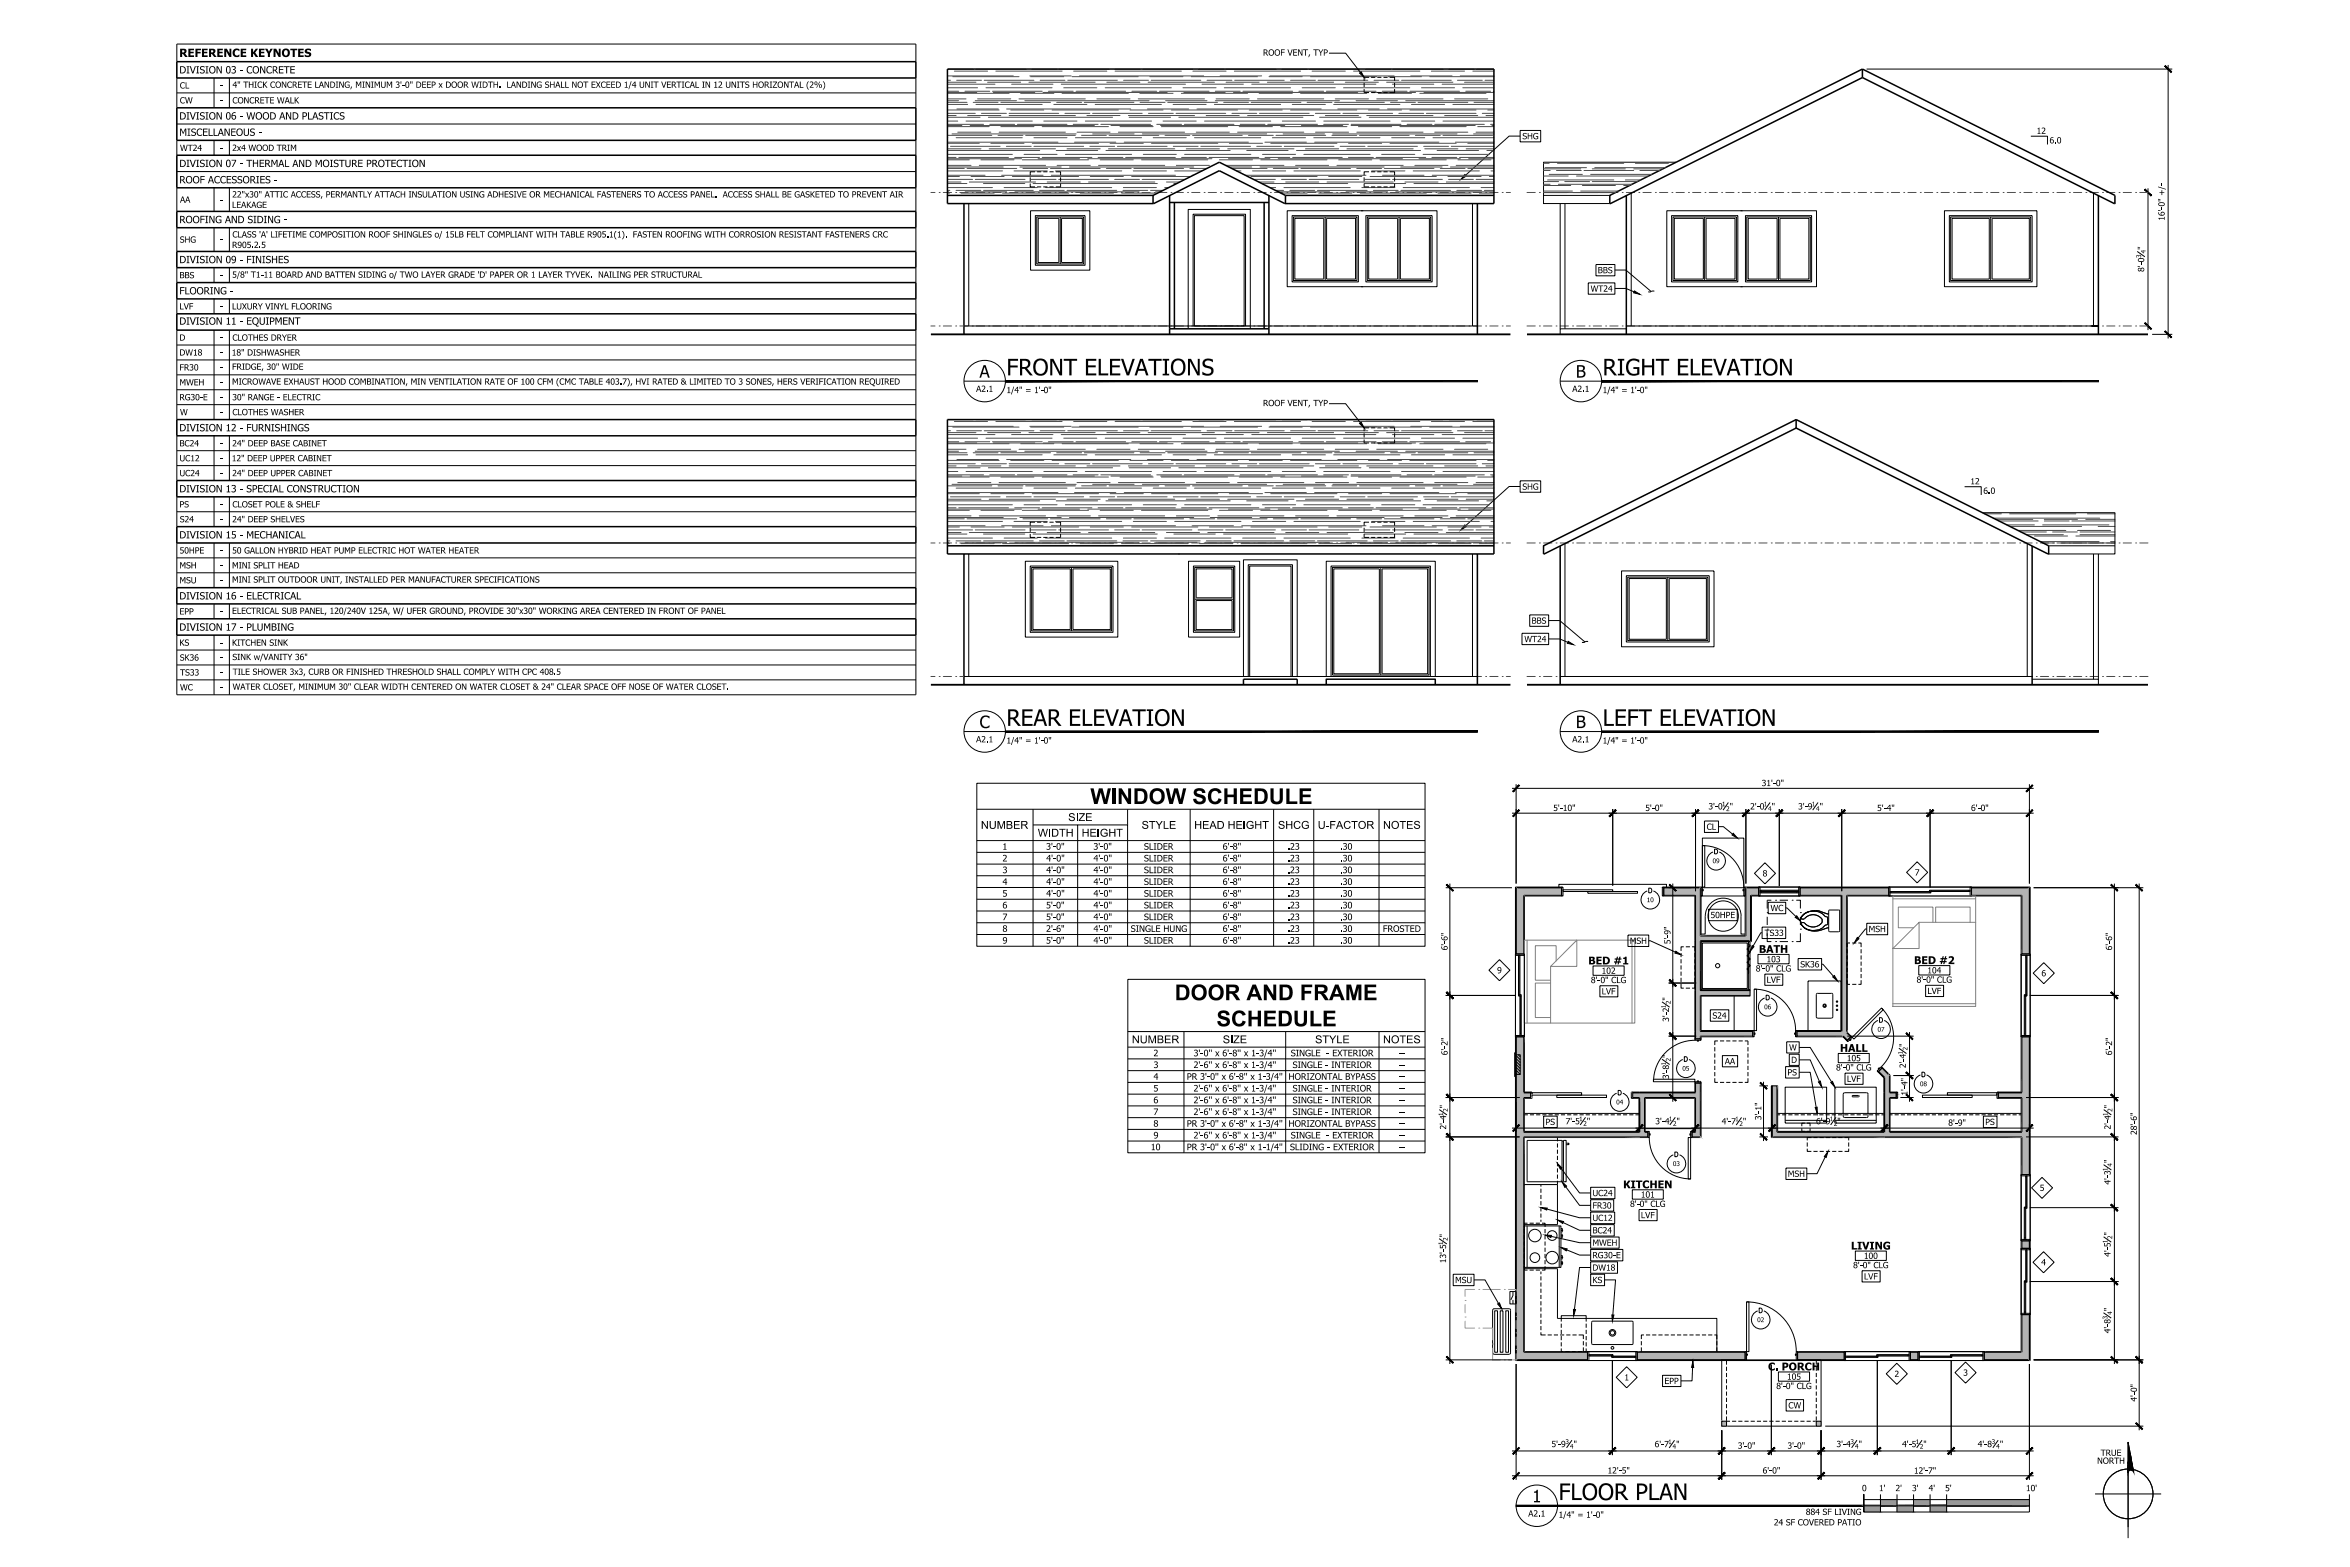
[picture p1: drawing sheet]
<svg xmlns="http://www.w3.org/2000/svg" width="914mm" height="610mm" viewBox="0 0 914 610" stroke-linecap="round" stroke-linejoin="round" font-family="sans-serif">
<g fill="none" stroke="#000" stroke-width=".39">
<path d="M68.8 24v-6.9h287.6v6.9M68.8 36.1h287.6M68.8 30.3v11.6M83.3 30.3v11.6M89.3 30.3v11.6M356.4 30.3v11.6M517.1 20.7h6.5l5.8 7.5M530.8 32.2v1.7M530.8 34.7v1.3h1.9M532.7 30.1h-1.9v1.3M533.5 30.1h1.6M533.5 36h1.6"/>
<path d="M535.9 30.1h1.6M535.9 36h1.6M538.3 30.1h1.6M538.3 36h1.6M540.7 30.1h1.9v1.3M542.6 34.7v1.3h-1.9M542.6 32.2v1.7M726.3 26.9h118.9M843.6 25.3v106.4M68.8 48.2h287.6M68.8 54.6v5.8M83.3 54.6v5.8"/>
<path d="M89.3 54.6v5.8M356.4 54.6v5.8M591.5 52.9h-4.3l-17 15.3M591.5 50.7h8v4.5h-8zM790.2 53h6.5v3.2M68.8 66.7h287.6M68.8 73.1v9.1M83.3 73.1v9.1M89.3 73.1v9.1M356.4 73.1v9.1M377 79.2v47.6M400.9 71.4v1.3h1.8"/>
<path d="M400.9 69v1.6M402.7 66.8h-1.8v1.4M403.5 66.8h1.6M403.5 72.7h1.6M405.9 66.8h1.7M405.9 72.7h1.7M408.4 66.8h1.6M408.4 72.7h1.6M410.8 66.8h1.9v1.4M412.7 69v1.6M412.7 71.4v1.3h-1.9M530.8 69v1.6"/>
<path d="M530.8 71.4v1.3h1.9M532.7 66.8h-1.9v1.4M533.5 66.8h1.6M533.5 72.7h1.6M535.9 66.8h1.6M535.9 72.7h1.6M538.3 66.8h1.6M538.3 72.7h1.6M540.7 66.8h1.9v1.4M542.6 71.4v1.3h-1.9M542.6 69v1.6M573 79.2v47.6"/>
<path d="M600.6 76h25.8M607.1 79.2v48.7M608.9 79.2v48.7M634.7 75.1v51.7M652.2 63.1h-51.6v16.1h25.8M814.6 75.1v51.7M835.8 73.3v55.1M68.8 88.6v9.2M83.3 88.6v9.2M89.3 88.6v9.2M356.4 88.6v9.2M401 82h23.1v23.1h-23.1z"/>
<path d="M402.9 83.9h19.3v19.3h-19.3zM403.4 84.4h18.3v18.3h-18.3zM404 84.9h8v17.2h-8zM412.6 84.4v18.3M413.1 84.9h8v17.2h-8zM464.7 83.9h19.4v42.9h-19.4zM502.8 83.9h25.7v25.8h-25.7zM503.3 84.4h24.7v24.7h-24.7zM503.8 84.9h11.3v23.7h-11.3zM515.6 84.4v24.7M516.2 84.9h11.2v23.7h-11.2zM529.6 82h29.6v29.5h-29.6"/>
<path d="M530.4 82h-29.5v29.5h29.5M531.5 83.9h25.7v25.8h-25.7zM532 84.4h24.7v24.7h-24.7zM532.6 84.9h11.2v23.7h-11.2zM544.4 84.4v24.7M544.9 84.9h11.3v23.7h-11.3zM650.4 83.9h25.8v25.8h-25.8zM651 84.4h24.7v24.7h-24.7zM651.5 84.9h11.3v23.7h-11.3zM663.3 84.4v24.7M663.8 84.9h11.3v23.7h-11.3zM677.3 82h29.5v29.5h-29.5"/>
<path d="M678.1 82h-29.5v29.5h29.5M679.2 83.9h25.7v25.8h-25.7zM679.7 84.4h24.7v24.7h-24.7zM680.2 84.9h11.3v23.7h-11.3zM692 84.4v24.7M692.6 84.9h11.2v23.7h-11.2zM756.6 82h36v29.5h-36zM758.5 83.9h32.2v25.8h-32.2zM759 84.4h31.2v24.7h-31.2zM759.6 84.9h14.4v23.7h-14.4zM774.6 84.4v24.7M775.1 84.9h14.5v23.7h-14.5z"/>
<path d="M831.6 97.8l3 2.1M68.8 104.1v5.8M68.8 116.3v5.8M83.3 104.1v5.8M83.3 116.3v5.8M89.3 104.1v5.8M89.3 116.3v5.8M356.4 104.1v5.8M356.4 116.3v5.8M618 110.1h10.4v4.4h-10.4zM621 102.9h7.4v4.4h-7.4zM628.4 112.2h4.2l3.2 1.3"/>
<path d="M628.4 105.1h4.2l9.9 8.3M642.5 113.4l-1.2 .1M643.7 113.3l-1.2 .1M68.8 134.2h287.6M68.8 128.4v34.8M83.3 128.4v34.8M89.3 128.4v34.8M356.4 128.4v34.8M375.1 126.8h199.8M462.3 127.9v-46.4h24.2v46.4M464.2 126.8v-43.5h20.4v43.5M632.8 126.8h183.7h-2.7"/>
<path d="M632.8 127.9h-25.7v2.2M837.4 130.1h7.8M68.8 140h287.6M68.8 145.8h287.6M68.8 151.6h287.6M68.8 157.4h287.6M375.1 148.3h16.1M517.1 157h6.5l5.8 7.5M607.1 148.3h16.1M68.8 175.3h287.6M68.8 169.5v17.4M83.3 169.5v17.4"/>
<path d="M89.3 169.5v17.4M356.4 169.5v17.4M530.8 168.6v1.6M530.8 171v1.3h1.9M532.7 166.4h-1.9v1.4M533.5 166.4h1.6M533.5 172.3h1.6M535.9 166.4h1.6M535.9 172.3h1.6M538.3 166.4h1.6M538.3 172.3h1.6M540.7 166.4h1.9v1.4"/>
<path d="M542.6 171v1.3h-1.9M542.6 168.6v1.6M68.8 181.1h287.6M68.8 199.1h287.6M68.8 193.3v11.6M83.3 193.3v11.6M89.3 193.3v11.6M356.4 193.3v11.6M591.5 189.3h-4.3l-17 15.2M591.5 187.1h8v4.4h-8zM764.4 189.3h6.5v3.3M771.4 199.5h51.5v16h-25.7"/>
<path d="M68.8 217h287.6M68.8 211.2v17.4M83.3 211.2v17.4M89.3 211.2v17.4M356.4 211.2v17.4M377 215.5v47.7M399 218.3h35.9v29.5h-35.9zM400.9 207.7v1.4h1.8M400.9 205.3v1.6M402.7 203.1h-1.8v1.4M403.5 203.1h1.6M403.5 209.1h1.6"/>
<path d="M405.9 203.1h1.7M405.9 209.1h1.7M408.4 203.1h1.6M408.4 209.1h1.6M410.8 203.1h1.9v1.4M412.7 205.3v1.6M412.7 207.7v1.4h-1.9M462.5 218.3h19.9v29.5h-19.9zM530.8 205.3v1.6M530.8 207.7v1.4h1.9M532.7 203.1h-1.9v1.4M533.5 203.1h1.6"/>
<path d="M533.5 209.1h1.6M535.9 203.1h1.6M535.9 209.1h1.6M538.3 203.1h1.6M538.3 209.1h1.6M540.7 203.1h1.9v1.4M542.6 207.7v1.4h-1.9M542.6 205.3v1.6M573 215.5v47.7M608.9 211.5v51.7M788.8 211.5v51.7M797.2 212.3h25.7"/>
<path d="M814.6 215.5v48.7M816.5 215.5v48.7M68.8 222.8h287.6M68.8 234.9v5.8M83.3 234.9v5.8M89.3 234.9v5.8M356.4 234.9v5.8M400.9 220.2h32.2v25.8h-32.2zM401.4 220.8h31.1v24.6h-31.1zM401.9 221.3h14.5v23.6h-14.5zM417 220.8v24.6M417.5 221.3h14.5v23.6h-14.5z"/>
<path d="M464.4 220.2h16.1v25.8h-16.1zM464.9 220.8h15v24.6h-15zM464.9 233.1h15M465.4 221.3h14v11.3h-14zM465.4 233.6h14v11.3h-14zM486.3 220.2h16v43h-16zM517.9 220.2h38.7v43h-38.7zM518.5 220.8h37.6v41.8h-37.6zM519 221.3h17.7v40.8h-17.7zM537.3 220.8v41.8M537.8 221.3h17.7v40.8h-17.7zM595.2 239.2h7.4v4.5h-7.4z"/>
<path d="M631 222.1h35.9v29.5h-35.9zM632.8 224h32.3v25.8h-32.3zM633.4 224.5h31.1v24.7h-31.1zM633.9 225.1h14.5v23.6h-14.5zM648.9 224.5v24.7M649.5 225.1h14.5v23.6h-14.5zM68.8 252.9h287.6M68.8 258.7h287.6M68.8 247.1v23.2h287.6v-23.2M83.3 247.1v23.2M89.3 247.1v23.2M592.2 246.4h10.4v4.4h-10.4z"/>
<path d="M602.6 248.6h4.3l3.1 1.3M602.6 241.4h4.3l9.8 8.4M616.7 249.7l-1.1 .1M617.9 249.6l-1.1 .1M68.8 264.5h287.6M375.1 263.2h199.8M483.8 263.2v-45.4h21v45.4M485.7 263.2v-43.5h17.2v43.5M516.1 263.2v-44.9h42.4v44.9M607.1 263.2h183.6h-2.7M790.7 264.2h25.8v2.2M375.1 284.6h16.1"/>
<path d="M607.1 284.6h16.1M380.1 304.7h174.4v63.4h-174.4zM380.1 314.8h174.4M402 314.8v53.3M419.1 316.3v3.1M438.8 314.8v6.1M463.1 314.8v53.3M495.6 314.8v53.3M511.2 314.8v53.3M536.6 314.8v53.3M588.3 316.3h203M588.3 306.7h203"/>
<path d="M589.9 305.1v38.6M627.5 314.7v29.8M659.7 314.7v32M663.2 319.4h5.5v4.4h-5.5zM672.5 312.2l-2.1 3M679.3 314.7v29M688.7 312.2l-2 3M692.3 314.7v30M707.4 312.2l-2.1 3M716.6 314.7v32M751 314.7v30.5M789.7 305.1v38.6"/>
<path d="M380.1 327h174.4M380.1 331.6h174.4M380.1 336.2h174.4M402 320.9h17.3v47.2M408.4 322.4v3.1M419.3 320.9h19.5v47.2M662.4 329h.9v16.1h-.9zM662.4 326h16.1v19.3h-16.1zM662.4 329a16.1 16.1 0 0 1 16.1 16.1M666.6 331.5a3.6 3.6 0 0 0-1.8 5.5 3.6 3.6 0 0 0 5.9 0 3.6 3.6 0 0 0-1.7-5.5M667.1 330.4h.6a.98 .98 0 0 1 .7 .9 .98 .98 0 0 1-.7 .9h-.6zM668.7 321.6h1.9l3.6 2.9"/>
<path d="M686.7 335.6l4.2 4.2-4.2 4.1-4-4.1zM741.9 339.4l4.1-4.1 4.1 4.1-4.1 4.1zM380.1 340.7h174.4M380.1 345.3h174.4M380.1 349.8h174.4M380.1 354.4h174.4M380.1 359h174.4M562.5 345.3h25.8M564.1 343.7v186.9M589.7 345.1h17.9v.2h-17.7v25.8h-.2zM589.9 345.3h17.7v3h-14.7M589.9 345.3v25.8h3v-22.8"/>
<path d="M592.9 348.3h14.7v.3h-14.5v22.5h-.2zM606.6 345.1v-1.1h41.8v1.1M607.6 345.1h.6v3.5h-.6zM608.2 346.1h19.3v.7h-19.3zM617.8 346.8h19.4v.7h-19.4zM640.9 346.6a3.6 3.6 0 0 0-1.7 5.6 3.6 3.6 0 0 0 5.9 0 3.6 3.6 0 0 0-1.7-5.6M641.5 345.5h.6a.98 .98 0 0 1 .6 .9 .98 .98 0 0 1-.6 .9h-.6zM646.8 345.1h.6v3.5h-.6zM649.3 345.3h8.8M650.9 343.7v84.9M659.7 348.3h-12.3v.3h12.1v55.5h.2v-2.9M659.7 348.3v52.9"/>
<path d="M661.6 345.3h-14.2v3h12.3M661.6 345.3h-14.2v-.2h14.5v18.8h17.1v-18.8h5.3v.2h-5M661.6 345.3v18.8h17.7v-18.8M661.9 345.1h.5v3.5h-.5zM661.9 348.6h17.1M662.4 346h.3v.6h-.3zM663.5 356.4v7h-1.6M663.5 356.4a7 7 0 0 1 7-7 7 7 0 0 1 7 7M664.8 353.7h11.2v4.5h-11.2zM677.4 356.4v7h1.6M678.2 346h.3v.6h-.3zM678.5 345.1h.5v3.5h-.5z"/>
<path d="M679.3 345.3h5v3h-3.1M681.2 348.3h3.1v.3h-2.8v17.7h-19.6v18.8h19v.2h-19.3M681.2 348.3v17.7h-19.6v19.3M684.3 345.1h.5v3.5h-.5zM684.3 345.1h16.1M684.3 348.6h16.1M684.8 346.8h15.1v.6h-15.1zM684.8 346.3h15.1v.5h-15.1zM685.4 347.1h13.9M685.4 346.6h13.9M685.4 346.3v1.1M687.6 355h.1"/>
<path d="M687.6 356.6v3.3M688 351h6.8v4.5h-6.8zM689.2 350.2h-1.6v3.2M690.9 350.2h.1M692.5 350.2h3.2M694.8 353.2h.5l3.5 3.4M697.3 350.2h.1M698.9 350.2h1.6v3.2M699.3 346.3v1.1M699.9 345.1h.5v3.5h-.5zM700.4 345.1h34.5v.2h-34.5zM700.5 355h.1"/>
<path d="M700.5 356.6v3.3M700.9 356.8a3.2 3.2 0 0 0 0 2.9M700.9 359.6l2.2 1.9 1.7 .6 1.7 .1M700.9 359.6a5.8 5.8 0 0 0 9.1 .4M700.9 356.8l-.1 .6 1.2 .1M702 359l-1.2 .1 .1 .5M702 359a4.4 4.4 0 0 0 6.8 .1M706.5 354.2l5.1 1.3M706.5 354.3l-3.4 .7-2.2 1.8M708.8 357.4a4.4 4.4 0 0 0-6.8 .1M708.8 357.4l.2 1-.2 .7M710.5 356.6l.4 .1 .3 .4"/>
<path d="M710.5 356.6a6.5 6.5 0 0 0-7-1.8 4.5 4.5 0 0 0-2.6 2M710.5 359.9l-.5 .2M711.2 359.3l-.3 .4-.4 .2M711.2 357.2v2.1M711.6 354.2l3.9-.2 .3 .2-.1 8.2-4.1-.2zM716.6 348.3h-16.2v.3h16v52.3h-17.2v.3h17.4M716.6 345.3h-16.2v3h16.2M716.6 345.3h18.3v3h-16.4M716.6 348.3v52.9M718.5 348.3h16.4v.3h-16.1v53l1.5 1.6-.2 .1-1.6-1.5M718.5 348.3v53.5M726.4 359.2h8.1v4.4h-8.1z"/>
<path d="M734.9 345.1h.5v3.5h-.5zM734.9 345.1h32.2M734.9 348.6h32.2M735.4 346.8h15.9v.6h-15.9zM736 346.8v.6M736 347.1h14.8M750.8 346.3h15.8v.5h-15.8zM750.8 346.8v.6M751.3 346.3v.5M751.3 346.6h14.7M766 346.3v.5M766.6 345.1h.5v3.5h-.5z"/>
<path d="M767.1 348.3h19.6v22.8h-.3v-22.5h-19.3zM767.1 345.1h22.9v26h-.3v-25.8h-22.6zM789.7 345.3h-22.6v3h19.6M789.7 345.3v25.8h-3v-22.8M791.3 345.3h42.7M822.7 343.7v186.9M832.4 343.7v212.7M380.1 363.5h174.4M579.3 377.4l4.2-4.1 4 4.1-4 4.1zM589.7 371.1h3.4v.6h-3.4zM589.7 371.1v32.2M590.9 371.7h.5v15.8h-.5z"/>
<path d="M590.9 372.2h.5M591.1 372.2v14.8M593.1 371.1v32.2M619.9 375.8h12.1v3.6h-12.1zM633.4 363.8h8.1v4.4h-8.1zM641.5 366h.6l9.8 4.4M654.1 370.7v1.6M654.1 373.2v1.6M654.1 375.6v1.6M654.1 378v1.6M655.2 368.3h-1.1v1.6M656 368.3h1.6"/>
<path d="M658.4 368.3h1.1M661.9 366.3h19v18.8h-19zM662.4 366.8h17.5v17.7h-17.5zM680.4 378.6v-1l-.6-.6 1.2-1.3-1.2-1.3 1.2-1.3-1.2-1.3 1.2-1.3-1.2-1.3 1.2-1.3-.6-.6v-1v18.8M684 371.3h12.1v3.6h-12.1zM685.6 362.9h-.5l-3 5.2M685.6 360.7h9.2v4.4h-9.2zM686.7 379h7v4.3h-7zM687.6 363.1v3.2h1.6M687.6 361.5h.1M690.9 366.3h.1M692.5 366.3h3.2"/>
<path d="M697.3 366.3h.1M699.7 372.9h9.1v4.4h-9.1zM700.5 361.5h.1M700.5 363.1v3.2h-1.6M708.3 361.9l-1.8 .3M708.8 375.1h.5l4.1 4.7M711.6 361l-3.3 .9M718.8 366.8h1.1M720.7 366.8h1.6M723.1 366.8h1.1v1.7M724.2 369.3v1.6M724.2 371.7v1.6"/>
<path d="M724.2 374.1v1.6M724.2 376.5v1.6M724.2 378.9v1.6M726.4 361.4h-.5l-2.9 3.5M746.6 375.7h12.1v3.6h-12.1zM786.4 371.1h3.6v.6h-3.6zM786.4 371.1v32.2M788.2 371.7h.5v15.8h-.5zM788.2 372.2h.5M788.5 372.2v14.8M790 371.1v32.2M791.1 378.6l4.1-4.1 4.2 4.1-4.2 4.1z"/>
<path d="M438.8 381h115.7v67.5h-115.7zM562.5 387.3h27.3M590.9 387h.5M591.4 387h.5v15.8h-.5zM591.4 387.5h.5M591.7 387.5v14.8M622.5 383.5h7v4.3h-7zM646.7 389.7l3 2.1M649.3 382.4h10.7M654.1 382.8v1.6h1.1M654.1 380.4v1.6M656 384.4h1.6"/>
<path d="M659.5 382.8v1.6h-1.1M661.6 387.3h19.3v.2h-19v13.4h20.1v.3h-20.4M661.6 385.3h19.3v2h-19.3M661.6 387.3v13.9M665.5 392.8h7.2v4.5h-7.2zM674.8 387.5v13.4M682.6 384.8h.9v16.1h-.9zM682.6 384.8a16.1 16.1 0 0 1 16.1 16.1M686.6 388.3a3.6 3.6 0 0 0-1.7 5.5 3.6 3.6 0 0 0 5.8 0 3.6 3.6 0 0 0-1.7-5.5M687.2 387.2h.6a.96 .96 0 0 1 .7 .9 .96 .96 0 0 1-.7 .9h-.6zM703.5 381.6h12.9v19.3h-12.9zM707.2 396.1h5.4"/>
<path d="M707.2 386.4h5.4M707.3 386.4l-.6 .6v8.5l.6 .6M712.6 386.4l.6 .6v8.5l-.6 .6M718.8 381.3v1.6h1.1M720.7 382.9h1.6M724.2 381.3v1.6h-1.1M730.7 397a3.6 3.6 0 0 0-1.7 5.5 3.6 3.6 0 0 0 5.8 0 3.6 3.6 0 0 0-1.7-5.5M731.3 395.9h.6a.98 .98 0 0 1 .6 .9 .98 .98 0 0 1-.6 .9h-.6zM732.1 392.2l.7 .6-11.4 11.4-.7-.7zM732.1 392.1a16.1 16.1 0 0 1 0 22.8M749.3 383.3h7v4.4h-7zM787.7 387h.5v15.8h-.5z"/>
<path d="M787.7 387.5h.5M787.9 387.5v14.8M788.2 387h.5M789.8 387.3h34.5M438.8 401.3h115.7M438.8 407.4h115.7M438.8 411.9h115.7M438.8 416.5h115.7M460.7 401.3v47.2M500.3 401.3v47.2M536.6 401.3v47.2M589.4 409.5h.3v9.3h-.3z"/>
<path d="M589.7 403.3h.2v125.7h27.8v.3h-28zM589.7 402.8h3.4v.5h-3.4zM589.7 410.3h1.8v7.7h-1.8zM589.7 417.2l.7 .8M589.7 416.1l1.8 1.9M589.7 414.9l1.8 1.9M589.7 413.8l1.8 1.9M589.7 412.7l1.8 1.9M589.7 411.6l1.8 1.8M589.7 410.4l1.8 1.9M590.7 410.3l.8 .8M591.4 402.3h.5"/>
<path d="M592.9 403.3h.2v21.5h2.5v.3h-2.7zM643.4 419.8h16.1v1h-16.1zM646.7 412.1l3 2M649.3 403.1h10.7M654.8 412.2a3.6 3.6 0 0 0-1.7 5.5 3.6 3.6 0 0 0 5.8 0 3.6 3.6 0 0 0-1.7-5.5M655.4 411.1h.6a.98 .98 0 0 1 .6 .9 .98 .98 0 0 1-.6 .9h-.6zM659.5 404.1h2.4v.6h-2.4zM659.5 404.7a16.1 16.1 0 0 0-16.1 16.1M659.7 401.2v2.9h1.9v-1M660.4 404.7h.5v.3h-.5zM661.6 403.1h20.4v.2h-20.1v.8h-.3zM661.6 401.2h20.4v1.9h-20.4"/>
<path d="M667.2 419.5v1.6h1.3M667.2 407.4v1.6M667.2 409.8v1.6M667.2 412.2v1.6M667.2 414.6v1.6M667.2 417.1v1.6M668.5 404.9h-1.3v1.7M669.3 404.9h1.6M670.2 410.7h5.9v4.3h-5.9zM671.7 404.9h1.6M674.1 404.9h1.6M676.5 404.9h1.6"/>
<path d="M678.9 404.9h1.2v1.7M680.1 419.5v1.6h-1.2M680.1 407.4v1.6M680.1 409.8v1.6M680.1 412.2v1.6M680.1 414.6v1.6M680.1 417.1v1.6M682 400.9h.6v2.4h-.6zM682.6 401.9h.3v.5h-.3zM694.8 414.9h5.3v4.5h-5.3zM695.2 405.3h4.9v4.3h-4.9zM696.2 410.1h3.9v4.4h-3.9z"/>
<path d="M698.3 401.9h.3v.5h-.3zM698.6 400.9h.6v2.4h-.6zM699.2 403.1h18l1.6 1.6-.2 .2-1.5-1.6h-17.9zM700.1 412.3h4.3l3.6 8.4M700.1 407.5h4.3l8.3 13.4M700.1 417.1h4.3l2.3 13.7M715.3 409.8h12v3.6h-12zM716.6 401.2h-17.4v1.9h18M717.2 403.1h.1M717.9 417.5h7v4.3h-7zM718.5 401.8l1.6 1.5-1.3 1.4-1.6-1.6M718.6 404.9l1.7-1.7 .4 .3-1.7 1.7z"/>
<path d="M718.8 403.1h25.8M719.6 404.6l.4-.4 .3 .2-.4 .4zM730.8 415.7l.4-.3 .2 .2-.4 .4zM732.1 414.9l.4 .4-1.7 1.7-.4-.4zM733.3 419.2l-2.4-2.4-.1 .2 2.2 2.3v20.8h-41.3v-17.7h-.3v18M733.3 419.2v21.2h-41.9M735.2 418.4l-2.9-2.9 .2-.2 2.9 3v6.5h2.4v.3h-2.6M735.2 418.4l-2.9-2.9-1.4 1.3 2.4 2.4M735.2 418.4v6.7M736.8 418.4h7.8M738.9 407.8l2.9 2.1M743 401.5v27.1"/>
<path d="M747.2 418.2a3.6 3.6 0 0 0-1.7 5.6 3.6 3.6 0 0 0 5.9 0 3.6 3.6 0 0 0-1.7-5.6M747.8 417.1h.6a.98 .98 0 0 1 .6 .9 .98 .98 0 0 1-.6 .9h-.6zM786.4 403.3h.3v21.8h-9.1v-.3h8.8zM786.4 402.8h3.6v.5h-3.6zM787.7 402.3h.5M438.8 421.1h115.7M438.8 425.6h115.7M438.8 430.2h115.7M438.8 434.8h115.7M438.8 439.4h115.7M560 431.7l3 2M562.5 427h28.8"/>
<path d="M588.3 438.9h203M592.9 425.1v-21.8h-3v125.7M592.9 427h2.7v.3h-2.5v12.8h44.6v-12.8h-2.4v-.3h2.7M592.9 425.1h2.7v1.9h-2.7M592.9 427v13.4h45.1v-13.4M593.1 433.7h1.4M593.1 433.1h44.6M595.3 433.7h1.6M595.6 424.8h.5v2.5h-.5zM596.1 425.1h19.3v.9h-19.3zM597.7 433.7h1.6M600.1 433.7h1.6"/>
<path d="M600.6 434.2h5.3v4.4h-5.3zM602.5 433.7h1.7M605 433.7h1.6M605.8 426h19.3v1h-19.3zM607.4 433.7h1.6M609.8 433.7h1.6M612.2 433.7h1.6M614.6 433.7h1.6M616.9 434.7l-2 2.9M617 433.7h1.6M619.5 433.7h1.6M621.9 433.7h1.6"/>
<path d="M624.3 433.7h1.6M626.7 433.7h1.6M629 425.3a3.6 3.6 0 0 0-1.7 5.6 3.6 3.6 0 0 0 5.9 0 3.6 3.6 0 0 0-1.7-5.6M629.1 433.7h1.6M629.6 424.2h.6a.95 .95 0 0 1 .6 .9 .95 .95 0 0 1-.6 .9h-.6zM631.5 433.7h1.7M634 433.7h1.6M634.8 424.8h.5v2.5h-.5zM636.4 433.7h1.3M638 425.1h-2.7v-.3h24.2v-3.5h.2v3.8M638 425.1h-2.7v1.9h2.7M638 425.1h21.7"/>
<path d="M640.1 439.1h19.4M651.9 434.7l-2.2 2.9M659.5 420.8h2.4v.5h-2.4zM659.7 425.1v-3.8h1.9v21M660.4 420.5h.5v.3h-.5zM661.6 421.3h.3v21.2h-3.5v-.2h3.2zM669.3 421.1h1.6M671.7 421.1h1.6M674.1 421.1h1.6M676.5 421.1h1.6M677.6 434.7l-2 3M684.6 422.4h3.3"/>
<path d="M686.2 420.8v23.1M689.5 437.2v1.6M691.7 433.7h.9M691.7 433.1h41.3M693.4 433.7h1.6M694.6 422.9h16.1v14h-16.1zM694.6 435.8h16.1M695.8 433.7h1.7M698.3 433.7h1.6M700.7 433.7h1.6M701.1 438.9v1.2h1.2M702.3 436.9h-1.2v1.2"/>
<path d="M703.1 436.9h1.2v1.2M703.1 433.7h1.6M704.3 438.9v1.2M705.5 433.7h1.6M707.9 433.7h1.6M710.3 433.7h1.6M712.7 433.7h1.6M714 422.9h16.1v14h-16.1zM714 435.8h16.1M714.4 434.7l-2.1 2.9M715.2 433.7h1.6M717.2 425.6v8.6l.6 .5h8.5l.5-.2v-8.9"/>
<path d="M717.6 433.7h1.6M720 433.7h1.6M721 426.2h2.1l.3 .2-.3 .3h-2.1M721 426.2l-.3 .2 .3 .3M722.4 433.7h1.6M724.8 433.7h1.7M726.9 425.6l-.6-.5h-8.5l-.6 .5M727.3 433.7h1.6M729.7 433.7h1.6M732.1 433.7h.9M735.2 427h2.6v.3h-2.4v12.8h51v-12.8h-8.8v-.3h9.1M735.2 425.1h2.6v1.9h-2.6"/>
<path d="M735.2 427v13.4h51.5v-13.4M735.4 433.7h1M735.4 433.1h51M737.2 433.7h1.6M737.8 424.8h.6v2.5h-.6zM739.5 427h5.1M739.6 433.7h1.6M742 433.7h1.6M744.4 433.7h1.7M746.9 433.7h1.6M748 426h19.4v1h-19.4zM749.3 433.7h1.6"/>
<path d="M751.7 433.7h1.6M754.1 433.7h1.6M756.5 433.7h1.6M757.7 425.1h19.3v.9h-19.3zM758.9 433.7h1.6M761.3 433.7h1.6M763.7 433.7h1.7M766.2 433.7h1.6M768.6 433.7h1.6M771 433.7h1.6M771.8 434.2h5.2v4.4h-5.2zM773.4 433.7h1.7"/>
<path d="M775.9 433.7h1.6M777 424.8h.6v2.5h-.6zM778.3 433.7h1.6M780.7 433.7h1.6M783.1 433.7h1.6M785.5 433.7h.9M786.7 425.1v-21.8h3v21.8M786.7 425.1h-9.1v1.9h9.1M788.3 427h36M789.7 425.1v-21.8h.3v53.6h-.3v-16.5M789.7 425.1v15.3M818.6 431.7l2.9 2"/>
<path d="M438.8 443.9h115.7M562.5 442.3h28.8M592.9 442.3h48.3v.2h-48.1v83.3h24.6v.3h-24.8M592.9 442.3v83.8M594.2 443.6h13.6v16.1h-13.6zM606 442.5v1.5M606 444.8v1.6M606 447.2v1.6M606 449.7v1.6M606 452.1v1.6M606 454.5v1.6M606 456.9v1.6"/>
<path d="M606 459.3v17.1h-12.9M607.5 454.6l7.1 9.5h4.3M607.8 443.9h.5M608.3 443.6h1.1v16.1h-1.1zM609.4 444.7h1.1v.6h-1.1M639.9 440.4h1.3v1.9h-48.3M639.9 440.4h1.3v-.3h-1.1v-12.8h19.4v12.8h-1.1v.3h1.3M639.9 440.4v-13.4h19.8v13.4M641.2 440.1h.5v2.4h-.5zM641.7 442.5a16.1 16.1 0 0 0 16.2 16.1M641.7 441.1h.4v.5h-.4zM651.1 449.3a3.6 3.6 0 0 0-1.7 5.5 3.6 3.6 0 0 0 5.8 0 3.6 3.6 0 0 0-1.7-5.5"/>
<path d="M651.7 448.2h.6a.98 .98 0 0 1 .6 .9 .98 .98 0 0 1-.6 .9h-.6zM656.9 442.5h.9v16.2h-.9zM657.5 441.1h.3v.5h-.3zM657.8 440.1h.6v2.4h-.6zM659.7 440.4h-1.3v1.9h3.2M684.6 442.3h3.3M689.5 442.3v-19.9h-.3v20.1h97.2v14.4h.3v-14.6M689.5 442.3h97.2M691.4 440.4v-18h-1.9v19.9M694.9 454.4h8.1v4.4h-8.1zM703.2 446.9v1h1.6M703.2 444.4v1.7"/>
<path d="M704.8 442.5h-1.6v1.1M705.6 447.9h1.6M708 447.9h1.6M710.2 450.1l-3.2 6.5h-4M710.5 447.9h1.6M712.9 447.9h1.6M715.3 447.9h1.6M719.3 446.9v1h-1.6M719.3 442.5v1.1M719.3 444.4v1.7M786.4 456.9h3.6v.5h-3.6zM786.4 456.9v25.8"/>
<path d="M788.2 457.4h.5v12.7h-.5zM788.2 458h.5M788.3 442.3h36M788.5 458v11.5M789.7 440.4v16.5h-3v-14.6M790 456.9v25.8M818.5 453.1l3 2.1M593.1 476.9h14.3v16.1h-14.3zM593.1 460.8h12.9M594.2 476.9v16.1M594.4 475.9h-1.3v1.4M595.2 475.9h1.6"/>
<path d="M597.6 475.9h1.6M599.6 460.8v.8M599.6 462.4v1.6M599.6 464.8v1.7M599.6 467.3v1.6M599.6 469.7v1.6M599.6 472.1v1.6M599.6 474.5v.8M600 475.9h1.2v1.4M601.2 478.1v1.6M601.9 470.4l12.7 3.3h4.3M606.7 476.9v16.1"/>
<path d="M607.4 477.9l.6 .1M607.4 478.5h.6v.2h-.6M607.9 478.1v.4M607.9 478.7v.4M608 479.1l-.6 .2M608.2 475.6l6.4 3h4.3M609.2 461.7l5.4 7.2h4.3M618.9 476.4h9.2v4.5h-9.2zM618.9 471.5h9.4v4.5h-9.4zM618.9 466.7h9v4.5h-9zM618.9 461.9h9.5v4.4h-9.5zM635.1 462.9h12.1v3.6h-12.1z"/>
<path d="M637.8 470.5h7v4.4h-7zM787.7 469.5h.5v12.7h-.5zM787.7 470.1h.5M787.9 470.1v11.5M788.2 469.5h.5M789.8 469.8h34.5M790.5 462.1l4.1-4.1 4.1 4.1-4.1 4.1zM560 481.9l3 2M565.5 495.7h8v4.5h-8zM573.5 497.9h4.3l5.3 9.2M593.1 493.6h12.9v19.3h62v13.2M593.1 494.1h1.3"/>
<path d="M595.2 494.1h1.6M597.6 494.1h1.6M599.6 494.7v1M599.6 496.5v1.6M599.6 498.9v1.6M601.2 492.6v1.5h-1.2M601.2 480.6v1.6M601.2 483v1.6M601.2 485.4v1.6M601.2 487.8v1.6M601.2 490.2v1.6M603.6 481l11 2.4h4.3"/>
<path d="M607.4 489h.6v.3h-.6M607.4 488.5l.6 .1M607.4 490.7l.6 .1M607.4 491.2h.6v.3h-.6M607.4 480.7h.6v.2h-.6M607.4 480.1l.6 .2M607.9 480.3v.4M607.9 480.9v.5M607.9 488.6v.4M607.9 489.3v.4M607.9 490.8v.4M607.9 491.5v.4"/>
<path d="M608 489.6l-.6 .2M608 491.9l-.6 .1M608 481.3l-.6 .2M609.6 486.2l5 2.1h4.3M618.9 486.1h12.6v4.4h-12.6zM618.9 481.2h11.1v4.4h-11.1zM618.9 493.1h-4.3l-2 16.3M618.9 490.9h10.5v4.4h-10.5zM618.9 495.7h5.4v4.5h-5.4zM624.3 497.9h4.3l-1 13.7M721.9 486.7h12.1v3.6h-12.1zM724.5 494.4h7.1v4.3h-7.1z"/>
<path d="M786.4 482.7h.3v2.9h-.3zM786.4 485.6h3.6v.6h-3.6zM786.4 482.2h3.6v.5h-3.6zM786.4 485.6v25.8M786.7 482.7h3v2.9h-3zM787.7 498.2h.5v12.7h-.5zM787.7 498.8h.5M787.7 481.6h.5M787.9 498.8v11.6M788.2 486.2h.5v12.6h-.5zM788.2 486.7h.5M788.2 498.2h.5"/>
<path d="M788.5 486.7v11.5M789.7 482.7h.3v2.9h-.3zM789.8 498.5h34.5M790 485.6v25.8M791.1 491.1l4.1-4.2 4.1 4.2-4.1 4.1zM818.5 481.1l3 2.1M580.8 509.7v16.6M580.8 509.7l.6-.6h5.8l.5 .3 .1 16.9M581.6 509.9h1.1v16.2h-1.1zM583.7 509.9h1.1v16.2h-1.1zM585.9 509.9h1.1v16.2h-1.1zM587.5 502.4h2.4v4.9h-2.4z"/>
<path d="M588.7 502.4v1.6l-.8 1.7M588.7 505.7v1.6M599.6 518.3v1h1.8M599.6 501.3v1.6M599.6 503.8v1.6M599.6 506.2v1.6M599.6 508.6v1.6M599.6 511v1.6M599.6 513.4v1.7M599.6 515.9v1.6M602.2 519.3h1.6M604.6 519.3h1.6"/>
<path d="M607 519.3h1.6M607.5 514.1v-2.3h9.7v2.3M607.5 514.9v1.6M607.5 517.3v1.7M607.5 519.8v1.6M609.4 519.3h1.7M611.9 519.3h1.6M614.3 519.3h1.8v1.6M617.2 514.9v1.6M617.2 517.3v1.7M617.2 519.8v1.6M619.3 514.4v8.3"/>
<path d="M619.4 514.4l.3-.4h15.5l.2 8.7-.4 .4h-15.3l-.3-.4M639.7 519.3h-1v1.6M640.5 519.3h1.6M642.9 519.3h1.6M645.3 519.3h1.6M647.7 519.3h1.6M650.1 519.3h1.6M652.5 519.3h1.6M655 519.3h1.6M657.4 519.3h1.6M659.8 519.3h1.6M662.2 519.3h1.6"/>
<path d="M664.6 519.3h1.7M667.1 519.3h.9v1.6M679.6 506.5h.9v19.3h-.9zM679.6 506.5a19.3 19.3 0 0 1 19.3 19.3M683.9 510a3.6 3.6 0 0 0-1.7 5.5 3.6 3.6 0 0 0 5.8 0 3.6 3.6 0 0 0-1.7-5.5M684.5 508.9h.6a.98 .98 0 0 1 .6 .9 .98 .98 0 0 1-.6 .9h-.6zM786.4 511.4h.3v14.7h-14.6v-.3h14.3zM786.4 510.9h3.6v.5h-3.6zM787.7 510.4h.5M789.7 511.4h.3v17.9h-17.9v-.3h17.6zM818.5 510.7l3 2.1M562.5 529h25.8"/>
<path d="M580.8 526.3l.5 .6 5.9-.1 .6-.5M589.9 530.6v45.1M592.9 526.1h24.8v2.9h-27.8M607.5 524.6v1.2h.8M607.5 522.2v1.6M609.1 525.8h1.6M611.5 525.8h1.6M614 525.8h1.6M616.1 521.7v1.7M616.1 524.2v1.6M617.2 524.6v1.2h-.8M617.2 522.2v1.6"/>
<path d="M617.7 525.8h.6v3.5h-.6zM617.7 529.3h19.3M617.7 525.8h19.3M618.3 527h9.3v.5h-9.3zM618.8 527v.5M618.8 527.2h8.3M627.1 527.5h9.4v.6h-9.4zM627.1 527v.5M627.4 529.2v36.9M627.6 527.5v.6M627.6 527.8h8.4M632.9 531.7l4.1 4.1-4.1 4.1-4-4.1z"/>
<path d="M636 527.5v.6M636.5 525.8h.5v3.5h-.5zM637 525.8h42v.3h-42zM637 526.1h42v2.9h-42zM637 529h42v.3h-42zM638.7 521.7v1.7M638.7 524.2v1.6M646.9 535h7.2v4.4h-7.2zM658.6 531.9l-.2 5.3h-4.3M668 521.7v1.7M668 524.2v1.6M669.9 529h38.7v25.8h-38.7z"/>
<path d="M671.8 529v1.9M671.8 531.7v1.6M671.8 534.1v1.6M671.8 536.5v1.6M671.8 538.9v1.6M679 525.8h.6v3.5h-.6zM679 529.3h20.4M679.6 526.7h.3v.5h-.3zM689.2 530.9v35.2M692 533.7h12.1v3.6h-12.1zM698.6 526.7h.3v.5h-.3zM698.9 525.8h.5v3.5h-.5z"/>
<path d="M699.4 525.8h18.2v.3h-18.2zM699.4 526.1h18.2v2.9h-18.2zM699.4 529h18.2v.3h-18.2zM706.7 529v1.9M706.7 531.7v1.6M706.7 534.1v1.6M706.7 536.5v1.6M706.7 538.9v1.6M717.6 525.8h.5v3.5h-.5zM717.6 529.3h25.7M717.6 525.8h25.7M718.1 527.5h12.6v.6h-12.6z"/>
<path d="M718.7 527.8h11.5M718.7 527.5v.6M730.2 527h12.6v.5h-12.6zM730.2 527.5v.6M730.5 529.2v36.9M730.7 527.2h11.6M730.7 527v.5M738.1 530.3l4.1 4.1-4.1 4.2-4.2-4.2zM742.3 527v.5M742.8 525.8h.5v3.5h-.5zM743.3 525.8h3v.3h-3zM743.3 526.1h3v2.9h-3z"/>
<path d="M743.3 529h3v.3h-3zM746.3 525.8h.6v3.5h-.6zM746.3 529.3h25.8M746.3 525.8h25.8M746.9 527.5h12.6v.6h-12.6zM747.4 527.8h11.5M747.4 527.5v.6M758.9 527h12.6v.5h-12.6zM758.9 527.5v.6M759.2 529.2v36.9M759.5 527.2h11.5M759.5 527v.5"/>
<path d="M760.7 534l4.1-4.1 4.1 4.1-4.1 4.1zM771 527v.5M771.5 525.8h.6v3.5h-.6zM786.7 526.1h-14.6v2.9h17.6M786.7 526.1v-14.7h3v17.6M789.7 530.6v45.1M791.3 529h42.7M669.9 552.9h1.9v1.9h-1.9zM669.9 556.4v19.3M671.8 551v1.9h1.4M671.8 541.3v1.7M671.8 543.8v1.6"/>
<path d="M671.8 546.2v1.6M671.8 548.6v1.6M674 552.9h1.6M676.4 552.9h1.6M678.8 552.9h1.6M681.2 552.9h1.6M683.6 552.9h1.6M686 552.9h1.6M688.4 552.9h1.7M690.9 552.9h1.6M693.3 552.9h1.6M695 544.5h6.8v4.4h-6.8z"/>
<path d="M695.7 552.9h1.6M698.1 552.9h1.6M700.5 552.9h1.7M703 552.9h1.6M706.7 551v1.9h-1.3M706.7 552.9h1.9v1.9h-1.9zM706.7 541.3v1.7M706.7 543.8v1.6M706.7 546.2v1.6M706.7 548.6v1.6M708.6 556.4v19.3M710.2 554.8h123.8"/>
<path d="M588.3 564.5h203M588.3 574.1h203M611.6 560.3l-2 2.9M651.6 560.3l-2.1 3M722.6 560.3l-2.1 2.9M747.9 560.3l-2.1 2.9M777.5 560.3l-2.1 2.9M828.1 568.3v25.8M830.2 572.8l-2.1-11.7v37.3M830.2 572.7a1.08 1.08 0 0 0-1.1-.9 1.08 1.08 0 0 0-1 1M589.9 585.8h16.1M725.2 585.8h64.5"/>
<path d="M725.2 583.4h64.5M731.7 581.3v6.9M738.1 581.3v6.9M744.6 581.3v6.9M751 581.3v6.9M757.4 581.3v6.9M789.7 581.3v6.9h-64.5v-6.9v6.9M815.2 581.2h25.7"/>
<circle cx="383.2" cy="148.3" r="8.1"/>
<circle cx="615.1" cy="148.3" r="8.1"/>
<circle cx="383.2" cy="284.6" r="8.1"/>
<circle cx="615.1" cy="284.6" r="8.1"/>
<circle cx="670.5" cy="356.4" r="5.9"/>
<circle cx="668.4" cy="375.7" r=".83"/>
<circle cx="710" cy="391.3" r=".66"/>
<circle cx="710" cy="391.3" r=".4"/>
<circle cx="714.8" cy="389.6" r=".28"/>
<circle cx="714.8" cy="392.9" r=".28"/>
<circle cx="714.8" cy="391.3" r=".28"/>
<circle cx="597.2" cy="480.7" r="2.43"/>
<circle cx="597.2" cy="489.3" r="1.88"/>
<circle cx="604" cy="489.3" r="2.43"/>
<circle cx="604" cy="480.7" r="1.88"/>
<circle cx="627.4" cy="518.5" r=".87"/>
<circle cx="627.4" cy="518.5" r="1.29"/>
<circle cx="627.4" cy="524.3" r=".53"/>
<circle cx="598" cy="585.8" r="8.1"/>
<circle cx="828.1" cy="581.2" r="9.7"/>
</g>
<g fill="#b3b3b3" stroke="#b3b3b3" stroke-width=".39">
<path d="M717.1 401.8l.1 1.3z"/>
<path d="M589.9 345.3l3 3h14.7zM589.9 345.3h17.7v3z"/>
<path d="M647.4 345.3v3h12.3zM647.4 345.3h14.2l-1.9 3z"/>
<path d="M716.6 345.3l.7 2.2h17.6zM716.6 345.3h18.3v2.2z"/>
<path d="M717.3 347.5l1.2 .8h16.4zM717.3 347.5h17.6v.8z"/>
<path d="M767.1 345.3v3h19.6zM767.1 345.3h22.6l-3 3z"/>
<path d="M679.3 345.3l1.9 3h3.1zM679.3 345.3h5v3z"/>
<path d="M700.4 345.3v2.2h16.9zM700.4 345.3h16.2l.7 2.2z"/>
<path d="M700.4 347.5v.8h16.2zM700.4 347.5h16.9l-.7 .8z"/>
<path d="M772.1 526.1l17.6 2.9-3-2.9zM772.1 526.1l17.6 2.9h-17.6z"/>
<path d="M743.3 526.1l3 2.9v-2.9zM743.3 526.1l3 2.9h-3z"/>
<path d="M699.4 526.1l18.2 2.9v-2.9zM699.4 526.1l18.2 2.9h-18.2z"/>
<path d="M637 526.1l42 2.9v-2.9zM637 526.1l42 2.9h-42z"/>
<path d="M592.9 526.1l24.8 2.9v-2.9zM589.9 529l3-2.9 24.8 2.9z"/>
<path d="M787.5 441v15.9l2.2-16.5zM789.7 440.4v16.5h-2.2z"/>
<path d="M787.5 441l-.8 1.3v14.6zM787.5 441v15.9h-.8z"/>
<path d="M786.7 482.7v2.9l3-2.9zM789.7 482.7v2.9h-3z"/>
<path d="M786.7 511.4v14.7l3-14.7zM789.7 511.4v17.6l-3-2.9z"/>
<path d="M789.7 345.3l-3 3v22.8zM789.7 345.3v25.8h-3z"/>
<path d="M787.5 403.3v22.4l2.2-22.4zM789.7 403.3v21.8l-2.2 .6z"/>
<path d="M786.7 403.3v21.8l.8-21.8zM787.5 403.3v22.4l-.8-.6z"/>
<path d="M787.5 425.7v15.3l2.2-15.9zM789.7 425.1v15.3l-2.2 .6z"/>
<path d="M787.5 425.7l-.8 1.3v13.4zM787.5 425.7v15.3l-.8-.6z"/>
<path d="M592 441l-2.1 88 2.1-2.1zM589.9 440.4l2.1 .6-2.1 88z"/>
<path d="M592.9 442.3l-.9 84.6 .9-.8zM592 441l.9 1.3-.9 84.6z"/>
<path d="M592 425.7l-2.1 14.7 2.1 .6zM589.9 425.1l2.1 .6-2.1 14.7z"/>
<path d="M592.9 427l-.9 14 .9-.6zM592 425.7l.9 1.3-.9 14z"/>
<path d="M592 403.3l-2.1 21.8 2.1 .6zM589.9 403.3h2.1l-2.1 21.8z"/>
<path d="M592.9 403.3l-.9 22.4 .9-.6zM592 403.3h.9l-.9 22.4z"/>
<path d="M592.9 348.3l-3 22.8h3zM589.9 345.3l3 3-3 22.8z"/>
<path d="M660.2 425.7l-.5 14.7 .5 .5zM660.2 425.7l-.5 14.7v-13.4z"/>
<path d="M661.6 425.1l-1.4 15.8 1.4 1.4zM660.2 425.7l1.4-.6-1.4 15.8z"/>
<path d="M660.2 421.3l-.5 3.8 .5 .6zM659.7 421.3h.5l-.5 3.8z"/>
<path d="M661.6 421.3l-1.4 4.4 1.4-.6zM660.2 421.3h1.4l-1.4 4.4z"/>
<path d="M661.1 401.8l-1.4 2.3h1.4zM659.7 401.2l1.4 .6-1.4 2.3z"/>
<path d="M661.6 403.1l-.5 1h.5zM661.1 401.8l.5 1.3-.5 1z"/>
<path d="M661.1 386l-1.4 15.2 1.4 .6zM659.7 385.3l1.4 .7-1.4 15.2z"/>
<path d="M661.6 387.3l-.5 14.5 .5-.6zM661.1 386l.5 1.3-.5 14.5z"/>
<path d="M661.1 365.4l-1.4 19.9 1.4 .7zM659.7 366l1.4-.6-1.4 19.9z"/>
<path d="M661.6 366l-.5 20 .5-.7zM661.1 365.4l.5 .6-.5 20z"/>
<path d="M661.1 346.1l-1.4 19.9 1.4-.6zM661.1 346.1l-1.4 19.9v-17.7z"/>
<path d="M661.6 345.3l-.5 20.1 .5-1.3zM661.6 345.3l-.5 20.1v-19.3z"/>
<path d="M661.6 401.2l-.5 .6h20.9zM661.6 401.2h20.4v.6z"/>
<path d="M661.1 401.8l.5 1.3h20.4zM661.1 401.8h20.9v1.3z"/>
<path d="M699.2 401.2v.6h17.9zM699.2 401.2h17.4l.5 .6z"/>
<path d="M699.2 401.8v1.3h18zM699.2 401.8h17.9l.1 1.3z"/>
<path d="M690.9 440.9h43l-42.5-.5zM691.4 440.4h41.9l.6 .5z"/>
<path d="M689.5 442.3h43.8l-42.4-1.4zM690.9 440.9h43l-.6 1.4z"/>
<path d="M733.9 440.9h53.4l-52.1-.5zM735.2 440.4h51.5l.6 .5z"/>
<path d="M733.9 440.9l53.6 .1zM733.9 440.9l53.6 .1z"/>
<path d="M733.9 441l-.6 1.3h53.4zM733.9 441h53.6l-.8 1.3z"/>
<path d="M592.3 440.9h46.3l-45.7-.5zM592.9 440.4h45.1l.6 .5z"/>
<path d="M592 441h46.5zM592.3 440.9h46.3z"/>
<path d="M592 441l.9 1.3h45.1zM592 441h46.5l-.5 1.3z"/>
<path d="M638.6 440.9h2.6l-1.3-.5zM639.9 440.4h1.3v.5z"/>
<path d="M638.6 440.9l-.6 1.4h3.2zM638.6 440.9h2.6v1.4z"/>
<path d="M658.4 440.4v1.9h3.2zM658.4 440.4h1.3l1.9 1.9z"/>
<path d="M638.6 426.5l-.6 13.9 .6 .5zM638 427l.6-.5-.6 13.9z"/>
<path d="M639.9 427l-1.3 13.9 1.3-.5zM638.6 426.5l1.3 .5-1.3 13.9z"/>
<path d="M718.5 401.2l-1.3 1.9 1.3-1.3zM717.2 401.8l1.3-.6-1.3 1.9z"/>
<path d="M717.1 347.7l-.5 53.5 .5 .6zM717.1 347.7l-.5 53.5v-52.9z"/>
<path d="M717.3 347.5l-.2 54.3zM717.3 347.5l-.2 54.3z"/>
<path d="M718.5 348.3l-1.2 53.5 1.2-.6zM717.3 347.5l1.2 .8-1.2 53.5z"/>
<path d="M691.4 422.4l-1.9 19.9 1.9-1.9zM689.5 422.4h1.9l-1.9 19.9z"/>
<path d="M661.6 385.3l-.5 .7h19.8zM661.6 385.3h19.3v.7z"/>
<path d="M661.1 386l.5 1.3h19.3zM661.1 386h19.8v1.3z"/>
<path d="M732.3 415.5l1 3.7 1.9-.8zM732.3 415.5l1 3.7-2.4-2.4z"/>
<path d="M718.5 401.8l.3 2.9 1.3-1.4zM717.2 403.1l1.3-1.3 .3 2.9z"/>
<path d="M592 425.7h3.6l-2.7-.6zM592.9 425.1h2.7v.6z"/>
<path d="M592 425.7l.9 1.3h2.7zM592 425.7h3.6v1.3z"/>
<path d="M635.3 425.1v1.4h3.3zM635.3 425.1h2.7l.6 1.4z"/>
<path d="M635.3 426.5v.5h2.7zM635.3 426.5h3.3l-.6 .5z"/>
<path d="M638 425.1l.3 .6h21.9zM638 425.1h21.7l.5 .6z"/>
<path d="M638.3 425.7l.3 .8h21.3zM638.3 425.7h21.9l-.3 .8z"/>
<path d="M638.6 426.5l1.3 .5h19.8zM638.6 426.5h21.3l-.2 .5z"/>
<path d="M735.2 425.1l-.5 .6h3.1zM735.2 425.1h2.6v.6z"/>
<path d="M734.7 425.7l.5 1.3h2.6zM734.7 425.7h3.1v1.3z"/>
<path d="M777.6 425.1v.6h9.9zM777.6 425.1h9.1l.8 .6z"/>
<path d="M777.6 425.7v1.3h9.1zM777.6 425.7h9.9l-.8 1.3z"/>
<path d="M733.9 425.4l-.6 15 .6 .5zM733.3 425.1l.6 .3-.6 15z"/>
<path d="M734.7 425.7l-.8 15.2 .8-.3zM733.9 425.4l.8 .3-.8 15.2z"/>
<path d="M735.2 427l-.5 13.6 .5-.2zM734.7 425.7l.5 1.3-.5 13.6z"/>
<path d="M734.7 418.6l-1.4 6.5 1.4 .6zM733.3 419.2l1.4-.6-1.4 6.5z"/>
<path d="M735.2 418.4l-.5 7.3 .5-.6zM734.7 418.6l.5-.2-.5 7.3z"/>
<path d="M706.7 552.9v1.9h1.9zM706.7 552.9h1.9v1.9z"/>
<path d="M669.9 552.9v1.9h1.9zM669.9 552.9h1.9v1.9z"/>
<path d="M661.1 365.4l20.1 .6-.6-.6zM661.1 365.4l20.1 .6h-19.6z"/>
<path d="M661.6 364.1l19 1.3-1.3-1.3zM661.6 364.1l19 1.3h-19.5z"/>
<path d="M679.3 345.3v18.8l1.9-15.8zM681.2 348.3v17.7l-1.9-1.9z"/>
</g>
<g fill="none" stroke="#808080" stroke-width=".39">
<path d="M736.5 348.6h32.2v42.9h-32.2zM736.5 349.7h32.2M746.7 358.8v10.2h-10.2zM746.7 358.8h22M752.1 358.8v-5.9h-13.5v8h6M753.2 358.8v-5.9h13.4v5.9M593.1 365.7h43v32.3h-43zM594.2 365.7v32.3M603.3 375.9v22.1M605.5 373.8v-5.9h-8.1v13.4h5.9M613.6 365.7v10.2h-10.3zM635 365.7v32.3"/>
<path d="M603.3 382.4h-5.9v13.4h5.9M736.5 390.5h32.2"/>
</g>
<g fill="none" stroke="#999" stroke-width=".39">
<path d="M570.1 505.9h.1M570.1 512.3h.1M570.1 514v2.7h3.7M570.1 507.5v3.2M573.8 501.6h-3.7v2.7M575.4 501.6h.1M575.4 516.7h.1M577 501.6h6.7M577 516.7h3.8v4.5M585.4 501.6h.1M587 501.6h2.9v2.4M589.9 518.5h.1"/>
<path d="M589.9 512.1h.1M589.9 505.7h.1M589.9 507.3v3.2M589.9 513.7v3.2M580.8 522.8h.1M580.8 524.5v4.5h2.9M585.4 529h.1M589.9 525h.1M589.9 526.6v2.4h-2.9M589.9 520.1v3.3"/>
</g>
<g fill="#000">
<path d="M76 19h2.2v.5h-1.4v.7h1.3v.6h-1.3v1.4h-.8zM103.1 19h.9l.7 1.1 .6-1.1h.8l-1.1 1.8v1.4h-.8v-1.3zM498.4 19.2h1.5v.3h-1.2v.7h1.1v.3h-1.1v1.2h-.3zM500.9 19.2h.4l.7 2 .6-2h.4l-.9 2.5h-.3zM512.9 19.2h.4l.6 1.1 .7-1.1h.3l-.8 1.4v1.1h-.3v-1.1zM70.4 32.2l.5-.2 1 .2v.4l-.6-.4-.5 .2-.4 .6 .3 1 .7 .2 .5-.3v.4l-.9 .2-.7-.4-.2-1.1zM73.3 19h2.2v.5h-1.4v.6h1.3v.6h-1.3v.8h1.4v.7h-2.2zM72.2 32h.3v2.1h1.1v.3h-1.4zM72.6 25.8h1.1v.2h-.4v2.3h.4v.3h-1.1v-.3h.4v-2.3h-.4zM72 37.8h.4l.4 2 .5-2h.3l.5 2.1 .5-2.1h.3l-.6 2.4h-.3l-.5-2-.5 2h-.4zM73.8 25.8h.5l.7 2.3 .8-2.3h.4l-1 2.8h-.4zM76.4 25.8h1v.2h-.3v2.3h.3v.3h-1v-.3h.3v-2.3h-.3z"/>
<path d="M78.6 19h2.2v.5h-1.4v.6h1.3v.6h-1.3v.8h1.4v.7h-2.2zM78 25.9l.7-.2 .9 .2v.4l-.6-.3-.8 .3 .1 .5 1.3 .5 .1 .7-.4 .5-1.5-.1v-.5l.7 .4 .8-.3-.2-.5-1.2-.6zM80 25.8h1.1v.2h-.4v2.3h.4v.3h-1.1v-.3h.3v-2.3h-.3zM84.6 19h2.1v.5h-1.3v.6h1.2v.6h-1.2v.8h1.3v.7h-2.1zM84.3 25.8h.5l1.2 2.2v-2.2h.3v2.8h-.4l-1.3-2.5v2.5h-.3zM85.8 33.2h.9v.3h-.9zM85.8 39h.9v.3h-.9zM87.3 19h1l1 1.8v-1.8h.7v3.2h-.7l-1.3-2.3v2.3h-.7zM90.1 25.9l1-.2 .6 .4v.6l-.5 .3 .5 .2 .1 .7-.6 .7-1.1-.1v-.4l.8 .2 .5-.4-.2-.7h-.6v-.3l.7-.2v-.6l-1.2 .2zM90.9 19.4l1.1-.5 1.1 .2v.8l-1.1-.4-.7 .8 .1 .8 .5 .5h.5l.7-.4v.8l-1.4 .2-.9-.5-.3-1.3zM93.7 19h2.1v.5h-1.3v.6h1.2v.6h-1.2v.8h1.3v.7h-2.1zM93.4 27.2h1.1v.3h-1.1z"/>
<path d="M94.7 31.7h1.9v.3h-.8v2.1h-.3v-2.1h-.8zM96.4 26l.8-.3 .9 .2v.5l-.6-.4-.7 .1-.4 .8 .4 1.3 .6 .1 .7-.4v.5l-1.2 .2-.7-.4-.2-1.4zM96.8 31.7h.4v1h1.1v-1h.3v2.4h-.3v-1.1h-1.1v1.1h-.4zM99 31.7h.9l-.3 .3v1.9l.3 .2h-.9v-.2h.3v-1.9h-.3zM97.7 19h.8v1.4l1-1.4h.9l-1.1 1.4 1.2 1.8h-1l-.8-1.3-.2 1.3h-.8zM100.8 19h2.1v.5h-1.3v.6h1.2v.6h-1.2v.8h1.3v.7h-2.1zM100.5 32l.6-.3 .9 .2v.4l-.4-.3-.7 .1-.4 .7 .3 1 .6 .1 .6-.3v.4l-1 .2-.6-.4-.2-1.2zM101.2 25.8h.5l1.2 2.2v-2.2h.3v2.8h-.4l-1.2-2.5v2.5h-.4zM102.3 31.7h.4v1.1l.9-1.1h.4l-.9 1.1 1 1.3h-.4l-.9-1.1-.1 1.1h-.4zM104 26l.8-.3 1 .2v.5l-1.2-.3-.6 .8 .5 1.3 .5 .1 .8-.4-.1 .5-1.1 .2-.7-.4-.3-1.4zM105.5 32l.6-.3 .9 .2v.4l-1.1-.3-.4 .8 .3 1 .6 .1 .6-.3v.4l-1 .2-.7-.5-.1-.9zM108.5 25.8h1.8v.3h-1.4v.8h1.3v.3h-1.3v1h1.4v.4h-1.8z"/>
<path d="M106.4 19h1.1l1 1.8v-1.8h.7v3.2h-.8l-1.2-2.3v2.3h-.8zM107.8 37.8h.3l.5 2 .5-2h.3l.5 2.1 .5-2.1h.3l-.6 2.4h-.4l-.4-2-.5 2h-.4zM110.4 25.8h2.3v.3h-1v2.5h-.3v-2.5h-1zM109.7 31.7h.4l1 1.9v-1.9h.3v2.4h-.3l-1.1-2v2h-.3zM112 32l.6-.3 1 .2v.4l-1.1-.3-.4 .8 .3 1 .5 .1 .7-.3v.4l-1 .2-.7-.4-.2-.9zM113 25.8h1.7v.3h-1.4v.8h1.4v.3h-1.4v1h1.4v.4h-1.7zM113 19h2.7v.5h-1v2.7h-.8v-2.7h-.9zM116 31.7h1.4v.3h-1.1v.7h1.1v.3h-1.1v.9h1.1v.2h-1.4zM116 19h2.2v.5h-1.4v.6h1.3v.6h-1.3v.8h1.4v.7h-2.2zM117.6 31.7h1.9v.3h-.8v2.1h-.3v-2.1h-.8zM118.7 19.4l1.1-.5 1.2 .2v.7l-1-.3-.6 .2 .1 .4 1.5 .5 .1 .6-.2 .6-.8 .4-1.6-.2v-.8l.9 .4 .9-.2-.1-.3-1.5-.6zM119.7 31.7h1.6v.3h-1.2v.7h1.1v.3h-1.1v.9h1.2v.2h-1.6z"/>
<path d="M122.7 31.7h.3v2.2h1.1v.2h-1.4zM126.3 31.7h.5l.9 1.9v-1.9h.3v2.4h-.3l-1.1-2v2h-.3zM130.7 31.7h.9v.3h-.3v1.9h.3v.2h-.9l.3-.2v-1.9zM132 31.7h.5l.9 1.9v-1.9h.3v2.4h-.3l-1.1-2v2h-.3zM134.4 32l.6-.3 1 .2v.4l-.5-.3-.7 .1-.4 .7 .1 .8 .6 .3h.6v-.7h-.5v-.3h.8v1.1l-1.1 .2-.5-.3-.3-.8zM136.6 33.7h.4l-.4 1h-.3zM138.5 31.7h.5l.5 1.4 .6-1.4h.5v2.4h-.3v-2l-.7 1.4-.8-1.4v2h-.3zM141 31.7h.9v.3h-.3v1.9h.3v.2h-.9l.3-.2v-1.9zM142.3 31.7h.5l.9 1.9v-1.9h.3v2.4h-.3l-1.1-2v2h-.3zM144.4 31.7h.9l-.3 .3v1.9l.3 .2h-.9l.3-.2v-1.9zM145.8 31.7h.4l.6 1.4 .6-1.4h.4v2.4h-.3v-2l-.6 1.4-.8-1.4v2h-.3zM148.3 31.7h.3v1.8l.4 .4 .7-.2v-2h.3v1.8l-.3 .6-1.2-.1z"/>
<path d="M150.5 31.7h.4l.6 1.4 .6-1.4h.5v2.4h-.4v-2l-.6 1.4-.8-1.4v2h-.3zM154.1 31.8l.9-.1 .4 .4-.4 .7 .4 .2 .1 .7-.5 .5-.9-.1-.1-.4 .5 .2 .6-.2v-.6l-.6-.1v-.3l.6-.2v-.3l-.7-.2-.3 .2zM155.8 31.7h.4l-.1 .9h-.2zM156.5 33h.9v.3h-.9zM164.3 31.7h1.4v.3h-1.1v.7h1.1v.3h-1.1v.9h1.1v.2h-1.4zM166.1 31.7h1.6v.3h-1.3v.7h1.2v.3h-1.2v.9h1.3v.2h-1.6zM170.6 32.3h.4l.5 .7 .4-.7h.3l-.6 .9 .6 .9h-.3l-.5-.6-.4 .6h-.4l.7-.8zM183.4 31.7h.3l.5 2.1 .5-2.1h.3l.5 2.1 .5-2.1h.3l-.6 2.4h-.4l-.5-1.9-.4 1.9h-.4zM186.5 31.7h.9l-.3 .3v1.9l.3 .2h-.9v-.2h.3v-1.9h-.3zM189.8 31.7h2v.3h-.8v2.1h-.4v-2.1h-.8zM192 31.7h.3v1h1.2v-1h.3v2.4h-.3v-1.1h-1.2v1.1h-.3zM194.3 33.7h.4v.4h-.4z"/>
<path d="M197.4 31.7h.3v2.2h1.1v.2h-1.4zM201 31.7h.5l1 1.9v-1.9h.2v2.4h-.3l-1.1-2v2h-.3zM205.4 31.7h.9l-.3 .3v1.9l.3 .2h-.9v-.2h.3v-1.9h-.3zM206.7 31.7h.5l1 1.9v-1.9h.3v2.4h-.4l-1.1-2v2h-.3zM209.1 32.1l.6-.4 1 .2v.4l-1-.3-.6 .7 .2 .9 .5 .3h.7v-.7h-.6v-.3h.8v1.1l-1.1 .2-.6-.4-.2-1.1zM212.2 32l.5-.3 .9 .2v.3l-.4-.2-.8 .2 .2 .5 1.1 .5-.1 .7-.4 .3-1.1-.2v-.4l.6 .3 .7-.3-.2-.4-1-.4zM214.1 31.7h.2v1h1.2v-1h.3v2.4h-.3v-1.1h-1.2v1.1h-.2zM218.3 31.7h.3v2.2h1.1v.2h-1.4zM219.9 31.7h.4v2.2h1v.2h-1.4zM222.6 31.7h.5l.9 1.9v-1.9h.3v2.4h-.3l-1.1-2v2h-.3zM227 31.7h1.9v.3h-.8v2.1h-.3v-2.1h-.8zM230.2 31.7h1.5v.3h-1.2v.7h1.1v.3h-1.1v.9h1.2v.2h-1.5z"/>
<path d="M231.8 31.7h.4l.6 1 .6-1h.3l-.7 1.2 .7 1.2h-.3l-.6-.9-.6 .9h-.4l.8-1.1zM234.1 32l.6-.3 1 .2v.4l-1.1-.3-.4 .8 .3 1 .5 .1 .7-.3-.1 .4-.9 .2-.7-.5-.2-.9zM236 31.7h1.5v.3h-1.2v.7h1.1v.3h-1.1v.9h1.2v.2h-1.5zM237.8 31.7h1.5v.3h-1.2v.7h1.2v.3h-1.2v.9h1.2v.2h-1.5zM243.1 32.1l.8-.4v2.2h.4v.2h-1.2v-.2h.5v-1.6zM245.5 31.7h.3l-1 3h-.3zM248.9 31.7h.3v1.9l.4 .3 .7-.3v-1.9h.3v1.9l-.3 .5-.8 .1-.5-.3zM251.1 31.7h.5l.9 1.9v-1.9h.3v2.4h-.3l-1.1-2v2h-.3zM253.3 31.7h.9v.3h-.4v1.9h.4v.2h-.9l.2-.2v-1.9zM254.3 31.7h2v.3h-.8v2.1h-.4v-2.1h-.8zM257.3 31.7h.3l.7 2 .7-2h.3l-.8 2.4h-.4zM259.5 31.7h1.5v.3h-1.1v.7h1.1v.3h-1.1v.9h1.1v.2h-1.5z"/>
<path d="M263.2 31.7h1.9v.3h-.8v2.1h-.3v-2.1h-.8zM265.3 31.7h.9l-.2 .3v1.9l.2 .2h-.9l.3-.2v-1.9zM266.8 32.1l.6-.4 .9 .2v.4l-1-.3-.5 .7 .4 1.1 .5 .1 .6-.3v.4l-1 .2-.5-.3-.3-.6zM270.6 31.7h.3v2.2h1.1v.2h-1.4zM273.2 31.7h1l-.3 .3v1.9l.3 .2h-1l.3-.2v-1.9zM274.5 31.7h.5l1 1.9v-1.9h.3v2.4h-.4l-1.1-2v2h-.3zM277.9 32.1l.8-.4v2.2h.4v.2h-1.2v-.2h.5v-1.6zM279.6 31.8l.8-.1 .5 .2v.9l-1 1.1h1.2v.2h-1.6l1.1-1.7-.2-.4-.8 .2zM282.5 31.7h.3v1.7l.4 .5 .7-.3v-1.9h.3v1.9l-.3 .5-.9 .1-.4-.3zM284.7 31.7h.4l1 1.9v-1.9h.3v2.4h-.4l-1-2v2h-.3zM286.8 31.7h.9l-.3 .3v1.9l.3 .2h-.9l.3-.2v-1.9zM287.9 31.7h1.9v.3h-.8v2.1h-.3v-2.1h-.8z"/>
<path d="M290.1 32l.5-.3 .9 .2v.3l-.4-.2-.8 .2 .1 .5 1.1 .4 .1 .6-.4 .4-1.2-.1v-.4l.8 .3 .5-.3-.2-.4-1.1-.4zM293 31.7h.3v1h1.1v-1h.3v2.4h-.3v-1.1h-1.1v1.1h-.3zM299.5 31.7h1l-.3 .3v1.9l.3 .2h-1l.3-.2v-1.9zM300.8 31.7h1.6l-1.4 2.2h1.4v.2h-1.7l1.3-2.1h-1.2zM305.1 31.7h.4l1 1.9v-1.9h.3v2.4h-.4l-1-2v2h-.3zM307 31.7h2v.3h-.8v2.1h-.3v-2.1h-.9zM311.2 31.7h.3v2.2h1.1v.2h-1.4zM314.3 31.7h.5l-.5 .7-.2 1.2 .7 1.2h-.4l-.5-1v-1.1zM315.1 31.8l.9-.1 .4 .3v.9l-1 1h1.2v.2h-1.5l1.1-1.5-.2-.6-.9 .2zM320.1 31.7h.5l.5 1.1-.1 1.1-.5 .9h-.4l.6-.8 .1-1zM503.2 19.2h1.5v.3h-1.2v.7h1.1v.3h-1.1v.9h1.2v.3h-1.5zM505.1 19.2h.4l1 2v-2h.3v2.5h-.4l-1.1-2.2v2.2h-.2z"/>
<path d="M507 19.2h2v.3h-.8v2.2h-.4v-2.2h-.8zM509.4 21.2h.4l-.7 1.1zM511 19.2h2v.3h-.8v2.2h-.4v-2.2h-.8zM70.4 38l.5-.2 1 .2v.4l-.6-.4-.5 .2-.4 .6 .3 1 .7 .2 .5-.3v.4l-.9 .2-.7-.4-.2-1.1zM70.1 50h.5l.7 1.6 .7-1.6h.5v2.9h-.4v-2.5l-.7 1.7-1-1.7v2.5h-.3zM70.1 56.3h.3l.5 2 .5-2h.3l.5 2.1 .5-2.1h.3l-.6 2.4h-.4l-.5-2-.5 2h-.3zM72.6 43.7h1.1v.3h-.4v2.2h.4v.3h-1.1v-.3h.4v-2.2h-.4zM73 56.3h2v.3h-.8v2.1h-.4v-2.1h-.8zM73 50h1.1v.3h-.4v2.3h.4v.3h-1.1v-.3h.3v-2.3h-.3zM74.6 50.2l.5-.2 1.1 .2v.4l-.9-.3-.5 .4 .1 .3 1.4 .8v.6l-.5 .4-1.4-.1v-.5l1.1 .4 .4-.5-.1-.3-1.2-.5-.2-.7zM73.8 43.7h.5l.7 2.3 .8-2.3h.4l-1 2.8h-.4zM75.2 56.4l.9-.1 .4 .3-.1 .9-.9 .9h1.1v.3h-1.4l1-1.6-.3-.6-.7 .3z"/>
<path d="M76.4 43.7h1v.3h-.3v2.2h.3v.3h-1v-.3h.3v-2.2h-.3zM76.8 50.4l.7-.4 1.2 .2v.5l-.8-.4-.5 .1-.5 .9 .5 1.2 .6 .1 .7-.4v.4l-1.1 .3-.8-.4-.3-.8zM78 43.9l.6-.3 1 .2v.5l-.5-.3-.9 .3 .1 .4 1.3 .7v.6l-.5 .5-1.3-.2v-.4l.6 .3h.6l.3-.3-.1-.4-1.3-.6-.1-.5zM79 50h1.8v.4h-1.4v.7h1.3v.4h-1.3v1h1.4v.4h-1.8zM80 43.7h1.1v.3h-.4v2.2h.4v.3h-1.1v-.3h.3v-2.2h-.3zM81.2 50h.3v2.5h1.3v.4h-1.6zM83.1 50h.4v2.5h1.2v.4h-1.6zM84.3 43.7h.5l1.2 2.2v-2.2h.3v2.8h-.4l-1.3-2.4v2.4h-.3zM85.8 57.5h.9v.3h-.9zM87.3 50h.6l1.1 2.3v-2.3h.4v2.9h-.4l-1.3-2.5v2.5h-.4zM90 50h1.7v.4h-1.4v.7h1.3v.4h-1.3v1h1.4v.4h-1.7zM90.7 38.2l.6-.4 1.1 .2v.4l-.6-.4-.5 .1-.4 .8 .3 1 .7 .1 .5-.3v.4l-.9 .2-.7-.4-.3-.8z"/>
<path d="M90.6 56.4l.8-.2 .4 .3 .1 .8-1 1.1h1.1v.3h-1.5l1.1-1.6-.1-.5-.9 .1zM92.2 56.9h.4l.4 .7 .4-.7h.4l-.6 .9 .6 .9h-.4l-.4-.7-.4 .7h-.4l.6-.9zM93.4 45.1h1.1v.4h-1.1zM94.8 50h.4v2.1l.4 .5 .8-.3 .1-2.3h.4v2.1l-.4 .6-.9 .2-.6-.3zM95 37.8h.5l.9 1.9v-1.9h.3v2.4h-.3l-1.1-2v2h-.3zM97.3 38.2l.6-.4 1 .2v.4l-.5-.4-.7 .2-.3 .8 .4 .9 .6 .1 .5-.3v.4l-.9 .2-.7-.4-.2-.5zM97.4 50.3l.6-.3 1.1 .2v.4l-.9-.3-.5 .4 .1 .3 1.4 .8v.5l-.5 .5-1.4-.1v-.5l1.1 .4 .4-.5-.2-.4-1.1-.4zM95.9 43.7h.4l.5 2.3 .6-2.3h.4l.6 2.3 .5-2.3h.4l-.7 2.8h-.4l-.6-2.3-.6 2.3h-.4zM96.7 56.3h.3l.6 2 .4-2h.4l.4 2 .5-2h.3l-.6 2.4h-.3l-.5-2-.5 2h-.4zM101.3 37.8h1.5v.3h-1.2v.7h1.1v.3h-1.1v.8h1.2v.3h-1.5zM100.7 51.4h1v.4h-1zM102.9 37.8h2v.3h-.8v2.1h-.4v-2.1h-.8z"/>
<path d="M105.1 37.8h1.5v.3h-1.2v.7h1.1v.3h-1.1v.8h1.2v.3h-1.5zM107.7 56.3h1.9v.3h-.8v2.1h-.3v-2.1h-.8zM111.8 56.3h.9l-.2 .2v1.9l.2 .3h-.9v-.3h.4v-1.9h-.4zM111.3 43.7h.5l1.2 2.2v-2.2h.3v2.8h-.4l-1.3-2.4v2.4h-.3zM113 37.8h.3v2.1h1.1v.3h-1.4zM113.2 56.3h.4l.6 1.3 .6-1.3h.4v2.4h-.3v-2.1l-.6 1.4-.8-1.4v2.1h-.3zM114.7 37.8h.3v1.1l1-1.1h.3l-.9 1.1 1 1.3h-.4l-.9-1.1-.1 1.1h-.3zM119.9 43.7h.3v2.5h1.3v.3h-1.6zM124.1 44l.7-.4 1 .2v.5l-.6-.3-.8 .3 .1 .4 1.3 .6 .1 .6-.4 .5-1.5-.1v-.4l.6 .3h.6l.3-.3-.1-.4-1.3-.6zM126 43.7h2.2v.3h-.9v2.5h-.4v-2.5h-.9zM128.4 43.7h1.1v.3h-.3v2.2h.3v.3h-1.1v-.3h.4v-2.2h-.4zM130.1 44.1l.8-.5 1.1 .3v.4l-.7-.3-.6 .1-.5 .9 .3 1 .9 .2 .6-.3-.1 .4-1.1 .3-.7-.5-.3-1.2z"/>
<path d="M132.4 43.9l.5-.3 1.1 .2v.5l-1.1-.3-.3 .4 .1 .4 1.3 .6v.6l-.5 .5-1.3-.2v-.4l.6 .3h.6l.3-.3-.2-.5-1.2-.5zM592.6 52l.5-.3 .9 .1v.4l-.6-.2-.5 .2v.4l1.2 .6-.2 .8h-1.4v-.4l.5 .3 .8-.2-.1-.5-1.1-.4zM594.5 51.8h.3v.9h1.1v-.9h.3v2.4h-.3v-1.2h-1.1v1.2h-.3zM597 51.9l.4-.2 1.1 .2v.4l-1.1-.3-.5 .6 .1 .9 .5 .4h.7v-.7h-.6v-.3h.9v1.1l-1 .2-.8-.5-.1-1.1zM792.8 50l.8-.4v2.2h.4v.3h-1.2v-.3h.5v-1.6h-.5zM794.5 49.8l.7-.2 .6 .3-.1 1-1 .9h1.2v.3h-1.5v-.4l1.1-1.3-.2-.5-.8 .2zM799.6 55.3h.4v.5h-.4zM72.6 62.2h1.1v.2h-.4v2.3h.4v.3h-1.1v-.3h.4v-2.3h-.4zM73.8 62.2h.5l.7 2.3 .8-2.3h.4l-1 2.8h-.4zM76.4 62.2h1v.2h-.3v2.3h.3v.3h-1v-.3h.3v-2.3h-.3zM78 62.3l.7-.2 .9 .2v.4l-.6-.3-.8 .3 .1 .5 1 .3 .4 .5-.4 .9-1.5-.1v-.5l.7 .4 .8-.3-.2-.5-1.2-.6zM78 68.5h1.6v.3h-1.3v.8h1.3v.4h-1.3v1.3h-.3z"/>
<path d="M80 62.2h1.1v.2h-.4v2.3h.4v.3h-1.1v-.3h.3v-2.3h-.3zM83.7 68.8l.8-.4 1 .3v.4l-.6-.3-.7 .1-.5 .9 .4 1.1 .5 .2 .9-.4v.4l-1.2 .3-.7-.5-.2-1.2zM84.3 62.2h.5l1.2 2.2v-2.2h.3v2.8h-.4l-1.3-2.4v2.4h-.3zM85.8 77.7h.9v.3h-.9zM86 68.8l.8-.4 1.1 .3v.4l-.7-.3-.7 .1-.4 .9 .3 1.1 .6 .2 .9-.4-.1 .4-1.1 .3-.7-.5-.3-1.2zM88.2 68.5h1.8v.3h-1.4v.8h1.2v.3h-1.2v1.1h1.4v.3h-1.8zM90.4 68.8l.6-.4 1 .2v.5l-.5-.3-.9 .3 .3 .5 1.1 .5 .1 .6-.3 .5-1.6-.1v-.4l.9 .4 .7-.4-.1-.4-1.3-.5zM90.1 62.2h1.8l-1.3 2.8h-.3l1.2-2.5h-1.4zM90.6 74.5l.8-.1 .4 .2 .1 .8-1 1.2h1.1v.2h-1.5l1.1-1.5-.1-.6-.9 .2zM92.6 68.7l.6-.3 1 .2v.5l-.6-.3-.8 .3 .2 .5 1.2 .6v.7l-.5 .4-1.3-.2v-.4l.9 .4 .6-.4-.1-.4-1.2-.5zM92.4 74.5l.8-.1 .5 .2-.1 1-1 1h1.3v.2h-1.6l1.1-1.5-.1-.6-.9 .2zM93.4 63.6h1.1v.3h-1.1z"/>
<path d="M95.9 62.2h2.2v.3h-.9v2.5h-.4v-2.5h-.9zM95.3 75h.4l.5 .7 .4-.7h.4l-.7 .9 .7 .9h-.4l-.4-.7-.5 .7h-.4l.7-.9zM97.2 74.5l.9-.1 .4 .3v.5l-.4 .3 .4 .3 .1 .4-.4 .6-1.1-.1v-.3l.8 .2 .4-.3-.2-.6-.5-.1v-.2l.5-.1 .1-.5-1 .1zM98.4 62.2h.4v1.1h1.3v-1.1h.3v2.8h-.3v-1.4h-1.3v1.4h-.4zM99.7 68.5h1.1v.3h-.3v2.2h.3v.3h-1.1v-.3h.4v-2.2h-.4zM101 62.2h1.8v.3h-1.4v.8h1.3v.3h-1.3v1h1.4v.4h-1.8zM101.3 68.5h1.8v.3h-1.4v.8h1.3v.3h-1.3v1.1h1.4v.3h-1.8zM103.5 68.7l.6-.3 1 .2v.5l-1-.3-.4 .3 .2 .5 1 .3 .3 .4v.6l-.5 .4-1.4-.2v-.4l.9 .4 .6-.4-.1-.5-1.3-.5zM105 74.4h1.9v.3h-.8v2.1h-.3v-2.1h-.8zM106.9 74.4h2v.3h-.9v2.1h-.3v-2.1h-.8zM106.7 69.9h1.1v.4h-1.1zM105.6 62.2h.5l.7 1.5 .7-1.5h.5v2.8h-.4v-2.4l-.7 1.6-1-1.6v2.4h-.3z"/>
<path d="M109 74.4h1v.3h-.4v1.9h.4v.2h-1v-.2h.3v-1.9h-.3zM110.5 74.7l.6-.3 .9 .2v.4l-.9-.3-.6 .6 .3 1.1 .6 .2 .6-.3v.4l-1 .2-.6-.4-.2-1.2zM110.9 62.2h.4v2.4h1.2v.4h-1.6zM115.5 74.7l.6-.3 1 .2v.4l-.5-.3h-.7l-.4 .8 .3 .9 .6 .2 .7-.3-.1 .4-1 .2-.6-.5-.2-.8zM117.5 74.7l.6-.3 1 .2v.4l-1-.3-.5 .6 .2 1.1 .6 .2 .7-.3-.1 .4-1 .2-.6-.4-.2-1.2zM116.4 62.2h.5l1.1 2.2v-2.2h.4v2.8h-.4l-1.3-2.4v2.4h-.3zM119.4 74.4h1.5v.3h-1.2v.7h1.1v.2h-1.1v.9h1.2v.3h-1.5zM121.2 74.7l.5-.3 1 .1v.4l-.5-.2-.7 .2 .1 .5 1.1 .4-.3 .9h-1.3v-.4l.7 .3 .6-.3-.2-.5-1-.3zM123.1 74.7l.5-.3 .9 .1v.4l-.9-.2-.3 .3 .2 .4 1 .4-.2 .9h-1.3v-.4l.6 .3 .7-.3-.2-.4-1-.4zM122.8 62.2h.5l.7 1.5 .7-1.5h.5v2.8h-.3v-2.4l-.8 1.6-.9-1.6v2.4h-.4zM125.1 76.4h.4l-.7 1zM128.8 74.4h1.5v.3h-1.2v.7h1.1v.2h-1.1v.9h1.2v.3h-1.5z"/>
<path d="M128.4 62.2h1.1v.2h-.3v2.3h.3v.3h-1.1v-.3h.4v-2.3h-.4zM130 62.4l.7-.3 1 .2v.4l-.7-.3-.7 .3 .1 .5 1 .3 .4 .5-.5 .9-1.4-.1v-.5l.7 .4 .8-.3-.2-.5-1.2-.5zM131.8 62.2h2.3v.3h-.9v2.5h-.4v-2.5h-1zM132.7 74.4h.5l.6 1.4 .5-1.4h.5v2.4h-.3v-2.1l-.7 1.4-.8-1.4v2.1h-.3zM134.4 62.2h.4v2.1l.4 .4 .8-.3v-2.2h.4v2l-.5 .8h-.8l-.6-.4zM137.3 74.4h.4l1 1.9v-1.9h.3v2.4h-.3l-1.1-2.1v2.1h-.3zM139.4 62.2h1.7v.3h-1.4v.8h1.3v.3h-1.3v1h1.4v.4h-1.7zM139.2 74.4h2v.3h-.8v2.1h-.3v-2.1h-.9zM141.4 74.4h.3v2.1h1.1v.3h-1.4zM142.8 74.4h.4l.6 1.1 .7-1.1h.3l-.9 1.4v1h-.2v-1zM147.8 74.4h1.9v.3h-.8v2.1h-.3v-2.1h-.8zM149.7 74.4h2v.3h-.9v2.1h-.2v-2.1h-.9z"/>
<path d="M149.7 62.2h2.3v.3h-.9v2.5h-.4v-2.5h-1zM152.3 62.2h1.8v.3h-1.4v.8h1.3v.3h-1.3v1h1.4v.4h-1.8zM154 74.8l.7-.4 .9 .2v.4l-1.1-.3-.4 .7 .3 1.1 .6 .1 .6-.3v.4l-1 .2-.6-.4-.2-.7zM154.7 62.4l.8-.3 .9 .2v.5l-.6-.4-.7 .2-.4 .7 .3 1.2 .7 .2 .7-.4v.5l-1.1 .2-.8-.5-.2-1.3zM156.5 62.2h2.3v.3h-1v2.5h-.3v-2.5h-1zM155.9 74.4h.3v1h1.1v-1h.4v2.4h-.4v-1.2h-1.1v1.2h-.3zM159 62.2h1v.2h-.3v2.3h.3v.3h-1v-.3h.3v-2.3h-.3zM159.1 74.4h.9l-.3 .3v1.9l.3 .2h-.9l.3-.2v-1.9zM160.4 74.4h.5l1 1.9v-1.9h.3v2.4h-.4l-1.1-2.1v2.1h-.3zM162.7 74.7l.5-.3 .9 .1v.4l-.9-.2-.3 .3 .2 .4 1 .4-.2 .9h-1.4v-.4l.7 .3 .6-.3-.1-.4-1-.4zM163.3 62.2h.5l1.1 2.2v-2.2h.4v2.8h-.4l-1.3-2.4v2.4h-.3zM164.5 74.4h.3v1.9l.4 .3 .7-.3v-1.9h.3v1.8l-.3 .6-.9 .1-.4-.3z"/>
<path d="M166.7 74.4h.3v2.1h1.1v.3h-1.4zM170.1 74.4h1.9v.3h-.8v2.1h-.3v-2.1h-.8zM172.2 74.4h.9l-.3 .3v1.9l.3 .2h-.9l.3-.2v-1.9zM175.9 74.4h.4l1 1.9v-1.9h.3v2.4h-.4l-1-2.1v2.1h-.3zM179.1 74.4h.3v1.8l.4 .4 .6-.2 .1-2h.3v1.9l-.3 .5-.8 .1-.5-.4zM181.3 74.7l.5-.3 .9 .1v.4l-.4-.2-.8 .2 .2 .4 1 .5 .1 .6-.3 .3h-1.3v-.4l.6 .3 .7-.3-.2-.5-1.1-.4zM183.1 74.4h.9l-.3 .3v1.9l.3 .2h-.9l.3-.2v-1.9zM184.4 74.4h.4l1 1.9v-1.9h.3v2.4h-.3l-1.1-2.1v2.1h-.3zM186.7 74.7l.7-.3 1 .2v.4l-.6-.3h-.6l-.4 .8 .2 .8 .5 .3 .6-.1v-.6h-.5v-.3h.8v1.1l-1.1 .2-.6-.4-.2-.9zM194.1 74.4h.4v1h1.1v-1h.2v2.4h-.2v-1.2h-1.1v1.2h-.4zM196.4 74.4h1.5v.3h-1.2v.7h1.1v.2h-1.1v.9h1.2v.3h-1.5zM198.2 74.7l.5-.3 1 .1v.4l-1-.2-.3 .3 1.2 .7 .1 .6-.3 .4h-1.3v-.4l.7 .3 .6-.3-.2-.5-1-.3z"/>
<path d="M200 74.4h.9v.3h-.3v1.9h.3v.2h-.9l.3-.2v-1.9zM201.1 74.4h.3l.7 2 .6-2h.3l-.8 2.4h-.3zM203.3 74.4h1.5v.3h-1.2v.7h1.1v.2h-1.1v.9h1.2v.3h-1.5zM211.6 74.4h.5l.6 1.4 .6-1.4h.4v2.4h-.3v-2.1l-.6 1.4-.9-1.4v2.1h-.3zM214.2 74.4h1.5v.3h-1.2v.7h1.2v.2h-1.2v.9h1.2v.3h-1.5zM216.2 74.7l.6-.3 1 .2v.4l-.5-.3h-.7l-.3 .9 .2 .8 .6 .2 .7-.3-.1 .4-.9 .2-.7-.5-.1-1.1zM218.1 74.4h.3v1h1.1v-1h.3v2.4h-.3v-1.2h-1.1v1.2h-.3zM222.3 74.4h.5l.9 1.9v-1.9h.3v2.4h-.3l-1.1-2.1v2.1h-.3zM224.4 74.4h1l-.3 .3v1.9l.3 .2h-1v-.2h.4v-1.9h-.4zM225.9 74.7l.6-.3 1 .2v.4l-1.1-.3-.5 .8 .3 .9 .6 .2 .7-.3-.1 .4-.9 .2-.7-.5-.2-.8zM229.8 74.4h.3v2.1h1.1v.3h-1.4zM232.5 74.4h1.4v.3h-1.1v.7h1.1v.3h-1.1v1.1h-.3z"/>
<path d="M236.2 74.7l.5-.3 .9 .1v.4l-.4-.2-.8 .2 .1 .4 1.1 .5-.2 .9h-1.3v-.4l.6 .3 .7-.3-.1-.4-1.2-.5zM237.8 74.4h1.9v.3h-.8v2.1h-.3v-2.1h-.8zM240 74.4h1.5v.3h-1.2v.7h1.1v.2h-1.1v.9h1.2v.3h-1.5zM241.8 74.4h.5l1 1.9v-1.9h.3v2.4h-.4l-1.1-2.1v2.1h-.3zM244.1 74.4h1.4v.3h-1.1v.7h1.1v.2h-1.1v.9h1.1v.3h-1.4zM248 74.7l.5-.3 .9 .1v.4l-.4-.2-.8 .2 .1 .4 1.1 .5-.1 .9h-1.4v-.4l.6 .3 .6-.2-.1-.6-1-.4zM250.6 74.4h2v.3h-.8v2.1h-.4v-2.1h-.8zM258.3 74.7l.6-.3 1 .2v.4l-1.1-.3-.4 .8 .3 1 .5 .1 .7-.3v.4l-1 .2-.7-.5-.2-.9zM260.3 74.7l.7-.3 .9 .2v.4l-.5-.3h-.7l-.3 .9 .3 .8 .6 .2 .6-.3-.1 .4-.9 .2-.7-.5-.1-1.1zM262.2 74.4h1.5v.3h-1.2v.7h1.1v.2h-1.1v.9h1.2v.3h-1.5zM264 74.7l.6-.3 .9 .1v.4l-.9-.2-.3 .3 1.1 .7 .2 .6-.3 .4h-1.4v-.4l.7 .3 .6-.3-.1-.5-1.1-.3zM265.9 74.7l.5-.3 .9 .1v.4l-.9-.2-.3 .3 .2 .4 1 .4-.2 .9h-1.3v-.4l.7 .3 .6-.3-.1-.4-1.1-.4z"/>
<path d="M272.6 74.4h.5l.9 1.9v-1.9h.3v2.4h-.3l-1.1-2.1v2.1h-.3zM274.8 74.4h1.5v.3h-1.2v.7h1.2v.2h-1.2v.9h1.2v.3h-1.5zM276.7 74.4h.3v2.1h1.1v.3h-1.4zM278.4 76.4h.4v.4h-.4zM283.6 74.7l.6-.3 .9 .2v.4l-.4-.3h-.7l-.4 .8 .3 .9 .6 .2 .6-.3v.4l-1 .2-.6-.5-.2-1.1zM285.6 74.7l.6-.3 .9 .2v.4l-1-.3-.5 .6 .2 1.1 .7 .2 .6-.3v.4l-1 .2-.6-.4-.2-1.2zM287.4 74.4h1.5v.3h-1.1v.7h1.1v.2h-1.1v.9h1.1v.3h-1.5zM289.2 74.7l.6-.3 .9 .1v.4l-.4-.2-.8 .2 .2 .5 1.1 .4-.3 .9h-1.3v-.4l.6 .3 .7-.3-.2-.5-1-.3zM291.1 74.7l.5-.3 1 .1v.4l-1-.2-.2 .3 .2 .4 .9 .3 .2 .6-.3 .4h-1.4v-.4l.7 .3 .6-.3-.1-.4-1.1-.4zM294 74.7l.6-.3 .9 .1v.4l-.5-.2-.7 .2 .1 .5 1.1 .4-.3 .9h-1.3v-.4l.7 .3 .6-.3-.2-.5-1-.3zM295.9 74.4h.3v1h1.1v-1h.3v2.4h-.3v-1.2h-1.1v1.2h-.3zM300.1 74.4h.4v2.1h1v.3h-1.4z"/>
<path d="M301.8 74.4h.3v2.1h1.1v.3h-1.4zM306.4 74.4h1.5v.3h-1.2v.7h1.2v.2h-1.2v.9h1.2v.3h-1.5zM309.5 74.7l.6-.3 1 .2v.4l-1-.3-.6 .7 .1 .8 .6 .4 .6-.1v-.6h-.5v-.3h.8v1.1l-1.1 .2-.5-.3-.3-.8zM313.5 74.7l.5-.3 1 .1v.4l-1-.2-.3 .3 .3 .4 .9 .3 .2 .6-.3 .4h-1.4v-.4l.7 .3 .6-.3-.1-.5-1.1-.3zM315.4 74.4h.3v1.1l1-1.1h.4l-1 1.1 1 1.3h-.4l-.8-1.1-.2 1.1h-.3zM317.3 74.4h1.6v.3h-1.3v.7h1.2v.2h-1.2v.9h1.3v.3h-1.6zM319 74.4h1.9v.3h-.8v2.1h-.3v-2.1h-.8zM321.2 74.4h1.4v.3h-1.1v.7h1.1v.2h-1.1v.9h1.1v.3h-1.4zM326.1 74.4h1.9v.3h-.8v2.1h-.3v-2.1h-.8zM335.5 74.4h1.5v.3h-1.2v.7h1.1v.2h-1.1v.9h1.2v.3h-1.5zM337.1 74.4h.4l.6 2 .7-2h.3l-.8 2.4h-.3zM339.4 74.4h1.5v.3h-1.2v.7h1.1v.2h-1.1v.9h1.2v.3h-1.5z"/>
<path d="M341.2 74.4h.5l1 1.9v-1.9h.3v2.4h-.4l-1-2.1v2.1h-.4zM343.2 74.4h2v.3h-.8v2.1h-.4v-2.1h-.8zM348.3 74.4h1l-.3 .3v1.9l.3 .2h-1l.3-.2v-1.9zM839.7 72.5l3.1 1v.3l-3.1-1zM841.1 74h.2v.8h.9v.3h-.9v.8h-.2v-.8h-.9v-.3h.9zM841.1 71.4h.2v.9h-.2zM70.3 92.1l.4-.2 .9 .2v.4l-.9-.3-.3 .4 1.3 .8-.1 .7-.3 .3-1.2-.1v-.5l.7 .4 .6-.3-.2-.5-1-.5zM72.1 92h.3v.9h1.1v-.9h.3v2.4h-.3v-1.2h-1.1v1.2h-.3zM74.4 92.3l.7-.4 1 .2v.4l-.6-.3-.6 .1-.4 .8 .1 .7 .6 .4 .6-.1v-.6h-.6v-.3h.9v1.1l-1.1 .1-.6-.3-.3-.9zM73.8 99.6h.5l.7 2.3 .8-2.3h.4l-1 2.8h-.4zM78 84h1.6v.3h-1.3v.8h1.3v.4h-1.3v1.3h-.3zM79.9 84h1.1v.3h-.4v2.2h.4v.3h-1.1v-.3h.3v-2.2h-.3z"/>
<path d="M81.5 84h.5l1.1 2.2v-2.2h.4v2.8h-.5l-1.2-2.4v2.4h-.3zM84.1 84.4l1-.5 1 .3v.5l-.7-.4-.7 .1-.4 1.2 .3 .8 .8 .2 .4-.1v-.8h-.7v-.3h1.1v1.2l-1.3 .3-.6-.3-.4-.8zM85.8 93.2h.9v.3h-.9zM90.7 90.4l.6-.5 1.1 .2v.4l-.6-.3-.5 .1-.4 .7 .3 1.1h.7l.5-.3v.4l-.9 .2-.7-.3-.3-.8zM90.5 78.5h.4v2.1h1.1v.3h-1.5zM90.1 84h.6l1.1 2.2v-2.2h.4v2.8h-.4l-1.3-2.4v2.4h-.4zM92.2 78.5h1.5v.3h-1.2v.6h1.1v.3h-1.1v.9h1.2v.3h-1.5zM92.7 90h.3v2.1h1.1v.3h-1.4zM96.3 90.2l.4-.3 1.1 .2v.4l-.9-.3-.4 .4 1.3 .7-.2 1-1.4-.1v-.4l.5 .3 .8-.2v-.4l-1.2-.5zM96.6 84.3l.7-.4 1 .2v.5l-.6-.3-.8 .3 .1 .4 1.3 .6 .1 .6-.4 .5-1.6-.1v-.4l.9 .4 .7-.4-.1-.4-1.3-.6zM96.3 94.1h1.3v.2h-1v.7h.6l.4 .4v.6l-.4 .5-1-.1v-.4l.7 .3 .4-.4-.2-.6h-.8zM96.1 78.5h.3v1.1l1-1.1h.4l-1.1 1.1 1.1 1.3h-.4l-.9-1.1-.1 1.1h-.3z"/>
<path d="M96.2 99.6h1.6v.3h-1.3v.8h1.3v.3h-1.3v1.4h-.3zM98.1 96h.4v.5h-.4zM98.2 90.2l.4-.3 1 .2v.4l-.8-.3-.4 .3 .2 .4 1.1 .5v.6l-.5 .4-1.1-.2v-.4l.5 .3 .8-.3-.2-.4-1-.3zM98.7 84h1.1v.3h-.4v2.2h.4v.3h-1.1v-.3h.3v-2.2h-.3zM99 94.1l.9-.1 .4 .3-.1 .9-.9 1h1.2v.3h-1.5l1-1.6-.1-.6-.9 .2zM100.1 78.9l.8-.5 .9 .2v.4l-1-.3-.6 .6 .1 .9 .5 .5 .7-.1v-.6h-.6v-.3h.9v1.1l-1.1 .1-.6-.4-.2-.5zM100.9 96h.4v.5h-.4zM101 89.9h.4l-.1 .9h-.2zM102.2 78.5h1.5v.3h-1.2v.6h1.1v.3h-1.1v.9h1.2v.3h-1.5zM101.9 94.1h1.4v.2h-1.1v.7h.6l.5 .4-.4 1h-1.1v-.4l.7 .3 .4-.4-.1-.6h-.9zM102.7 84h1.1v.3h-.4v2.2h.4v.3h-1.1v-.3h.4v-2.2h-.4zM103.7 89.9h.3v.9h-.2z"/>
<path d="M104.3 84h.5l1.1 2.2v-2.2h.4v2.8h-.5l-1.2-2.4v2.4h-.3zM105.5 90h.3v2.1h1.1v.3h-1.4zM107.1 90h.9l-.3 .2v1.9h.3v.3h-.9l.3-.3v-1.9zM107.1 84.3l.8-.4 1.1 .3v.5l-.7-.4-.8 .1-.4 .8 .2 1 .6 .4 .7-.1v-.8h-.6v-.3h1v1.2l-1.3 .3-.7-.5-.3-1.3zM108.4 90h1.4v.2h-1.1v.7h1.1v.3h-1.1v1.2h-.3zM110.1 90h1.5v.2h-1.1v.7h1.1v.3h-1.1v.9h1.1v.3h-1.5zM110.5 85.4h1.1v.4h-1.1zM111.7 90h2v.2h-.8v2.2h-.4v-2.2h-.8zM113.8 90h1l-.3 .2v1.9l.3 .3h-1l.3-.3v-1.9zM115.2 90h.4l.6 1.3 .6-1.3h.4v2.4h-.3v-2.1l-.6 1.4-.8-1.4v2.1h-.3zM117.7 90h1.5v.2h-1.2v.7h1.1v.3h-1.1v.9h1.2v.3h-1.5zM120.7 90.3l.6-.4 1 .2v.4l-.5-.3-.6 .1-.4 .6 .3 1.1 .7 .1 .5-.3v.5l-.9 .1-.7-.4-.2-1.1z"/>
<path d="M125 90h.4l.6 1.3 .6-1.3h.5v2.4h-.4v-2.1l-.6 1.4-.8-1.4v2.1h-.3zM131.7 90.2l.4-.3 1.1 .2v.4l-.6-.3-.6 .3 .1 .4 1.1 .6-.3 .9-1.3-.2v-.4l.5 .3 .8-.2-.1-.5-1-.4zM133.5 90h.9l-.3 .2v1.9l.3 .3h-.9l.3-.3v-1.9zM134.6 90h1.9v.2h-.8v2.2h-.3v-2.2h-.8zM136.7 90h.9l-.3 .2v1.9l.3 .3h-.9l.3-.3v-1.9zM140.3 90h.5l1 1.9v-1.9h.3v2.4h-.4l-1.1-2.1v2.1h-.3zM150.4 90h1.4v.2h-1.1v.7h1.1v.3h-1.1v1.2h-.3zM153.2 90.2l1.4-.1v.4l-.6-.3-.6 .3 .2 .4 1.1 .6-.4 .9-1.3-.2v-.4l.6 .3 .7-.2-.1-.5-1.1-.5zM155 90h.3v.9h1.1v-.9h.3v2.4h-.3v-1.2h-1.1v1.2h-.3zM157.2 90h.9l-.3 .2v1.9l.3 .3h-.9l.3-.3v-1.9zM158.5 90h.4l1 1.9v-1.9h.3v2.4h-.3l-1.1-2.1v2.1h-.3zM160.8 90.3l.6-.4 1.1 .2v.4l-.6-.3-.6 .1-.4 1 .3 .7 .8 .1 .2-.6h-.6v-.3h.9v1l-1 .2-.7-.3-.3-.8z"/>
<path d="M162.9 90h.4v2.1h1v.3h-1.4zM164.6 90h1.5v.2h-1.2v.7h1.1v.3h-1.1v.9h1.2v.3h-1.5zM166.4 90.2l.4-.3 1.1 .2v.4l-.6-.3-.6 .2 .1 .5 1.1 .5v.6l-.3 .4-1.3-.2v-.4l.5 .3 .8-.2-.1-.4-1-.5zM171.8 89.9h.3l-1 3h-.3zM173.6 90.3l.7-.4v2.2h.4v.3h-1.1v-.3h.4v-1.6h-.4zM175.3 90h1.3v.2h-1v.7h.6l.4 .4v.7l-.4 .4-1-.1v-.3l.8 .1 .3-.4-.1-.4-.9-.1zM177.1 90h.3v2.1h1v.3h-1.3zM181.7 90h1.4v.2h-1.1v.7h1.1v.3h-1.1v1.2h-.3zM183.4 90h1.6v.2h-1.2v.7h1.1v.3h-1.1v.9h1.2v.3h-1.6zM185.3 90h.3v2.1h1.1v.3h-1.4zM186.7 90h2v.2h-.9v2.2h-.2v-2.2h-.9zM190 90.4l.6-.5 1.1 .2v.4l-.6-.3-.6 .1-.4 .7 .4 1.1 1.2-.3v.4l-.9 .2-.8-.3-.2-.8z"/>
<path d="M194.3 90h.4l.6 1.3 .6-1.3h.5v2.4h-.3v-2.1l-.7 1.4-.8-1.4v2.1h-.3zM198.7 90h.3v2.1h1.1v.3h-1.4zM200.3 90h.9l-.3 .2v1.9l.3 .3h-.9l.2-.3v-1.9zM203.6 90h.4l1 1.9v-1.9h.3v2.4h-.4l-1-2.1v2.1h-.3zM205.5 90h2v.2h-.8v2.2h-.4v-2.2h-.8zM208.6 90h.3l.5 2 .5-2h.3l.5 2 .5-2h.3l-.6 2.4h-.4l-.5-2-.4 2h-.4zM211.7 90h.9l-.3 .2v1.9l.3 .3h-.9l.3-.3v-1.9zM212.8 90h1.9v.2h-.8v2.2h-.3v-2.2h-.8zM214.9 90h.4v.9h1.1v-.9h.3v2.4h-.3v-1.2h-1.1v1.2h-.4zM218 90h1.9v.2h-.8v2.2h-.3v-2.2h-.8zM224.1 90h.4v2.1h1v.3h-1.4zM225.8 90h1.5v.2h-1.2v.7h1.1v.3h-1.1v.9h1.2v.3h-1.5z"/>
<path d="M234.4 90h1.4v.2h-1v.7h.5l.5 .5-.4 1-1.1-.1v-.3l.8 .1 .3-.3-.1-.6h-.9zM236.2 91.9h.5v.5h-.5zM237.3 90.3l.8-.4v2.2h.4v.3h-1.2v-.3h.5v-1.6h-.5zM239.5 89.9h.4l-.5 .8-.2 1.1 .7 1.3h-.4l-.6-1.3 .1-.9zM240.4 90.3l.7-.4v2.2h.5v.3h-1.2v-.3h.4v-1.6h-.4zM242 89.9l.5 .1 .5 1.3-.1 .8-.6 1-.3-.1 .5-.8 .2-1zM243.4 91.9h.4v.5h-.4zM246.4 90h1.5v.2h-1.1v.7h1v.3h-1v1.2h-.4zM250.2 90.2l.4-.3 1 .2v.4l-.5-.3-.7 .3 .2 .4 1.1 .6-.4 .9-1.2-.1v-.5l.5 .3 .7-.2-.1-.5-1-.4zM251.8 90h1.9v.2h-.8v2.2h-.3v-2.2h-.8zM254 90h1.5v.2h-1.2v.7h1.1v.3h-1.1v.9h1.2v.3h-1.5zM255.8 90h.5l1 1.9v-1.9h.3v2.4h-.4l-1.1-2.1v2.1h-.3z"/>
<path d="M265.9 90h1.4v.2h-1.1v.7h1.1v.3h-1.1v1.2h-.3zM267.5 90h.9l-.3 .2v1.9h.3v.3h-.9v-.3h.3v-1.9zM268.8 90h.5l1 1.9v-1.9h.3v2.4h-.4l-1.1-2.1v2.1h-.3zM271.1 90.4l.7-.5 1.1 .2v.4l-.7-.3-.6 .1-.4 .7 .2 .8 .4 .3h.8v-.6h-.6v-.3h.9v1l-1.1 .2-.6-.3-.3-.7zM274.1 90h.3l.5 2 .5-2h.3l.5 2 .5-2h.3l-.6 2.4h-.4l-.4-2-.5 2h-.4zM277.2 90h.9l-.3 .2v1.9l.3 .3h-.9l.3-.3v-1.9zM278.3 90h2v.2h-.9v2.2h-.3v-2.2h-.8zM280.5 90h.3v.9h1.1v-.9h.4v2.4h-.4v-1.2h-1.1v1.2h-.3zM283.9 90.3l.5-.4 1.1 .2v.4l-.6-.3-.5 .1-.5 .8 .4 1h.7l.5-.3v.4l-.9 .2-.7-.3-.3-.5zM294.6 90.3l.4-.4 1 .2v.4l-.8-.3-.4 .3 .2 .4 1.1 .6-.4 .9-1.2-.2v-.4l1 .3 .3-.3-.2-.4-1-.4zM296.3 90h1l-.3 .2v1.9l.3 .3h-1l.3-.3v-1.9zM300 90h.5l1 1.9v-1.9h.3v2.4h-.4l-1.1-2.1v2.1h-.3z"/>
<path d="M305.4 90h1.4v.2h-1.1v.7h1.1v.3h-1.1v.9h1.1v.3h-1.4zM307.4 90.1h1.3v.4l-.9-.3-.4 .3 .2 .4 1.1 .5v.6l-.5 .4-1.1-.2v-.4l.6 .3 .7-.3v-.3l-1.2-.5zM309 90h.9l-.3 .2v1.9l.3 .3h-.9v-.3h.3v-1.9zM310.3 90.2l.4-.3 1.1 .2v.4l-.9-.3-.4 .3 .2 .4 1.1 .4v.5l-.3 .5-1.3-.1v-.4l.5 .3 .8-.3-.2-.4-.9-.3zM311.9 90h2v.2h-.8v2.2h-.4v-2.2h-.8zM316.1 90h.4l1 1.9v-1.9h.3v2.4h-.3l-1.1-2.1v2.1h-.3zM318.1 90h1.9v.2h-.8v2.2h-.3v-2.2h-.8zM321.3 90h1.4v.2h-1.1v.7h1.1v.3h-1.1v1.2h-.3zM325 90.2l.4-.3 1 .2v.4l-.5-.3-.6 .3 .1 .4 1.1 .6-.3 .9-1.3-.2v-.4l.5 .3 .8-.2-.1-.5-1.1-.4zM326.6 90h2v.2h-.8v2.2h-.4v-2.2h-.8zM328.8 90h1.5v.2h-1.2v.7h1.2v.3h-1.2v.9h1.2v.3h-1.5zM330.7 90h.4l1 1.9v-1.9h.3v2.4h-.4l-1-2.1v2.1h-.3z"/>
<path d="M332.9 90h1.5v.2h-1.2v.7h1.1v.3h-1.1v.9h1.2v.3h-1.5zM337 90.1h1.3v.4l-.6-.3-.6 .2v.4l1.2 .6v.6l-.5 .4-1.1-.2v-.4l.5 .3 .8-.2-.1-.4-1.1-.5zM339.8 90.3l.6-.4 1 .2v.4l-.6-.3-.5 .1-.4 .7 .3 1 .7 .1 .5-.3-.1 .5-.8 .1-.7-.4-.2-1.1zM343.9 90.3l.5-.4 1.1 .2v.4l-.6-.3-.5 .1-.4 .6 .3 1.1 .6 .1 .6-.3-.1 .5-.8 .1-.8-.4-.2-1.1zM831.4 99.3l.4-.1 .3 .3 .2-.3h.5l.3 .4-.1 .6h-.2l.1-.6-.3-.2-.3 .1-.1 .4-.6-.4v.7h-.2zM839.7 81.7l1 .1v.2l-1 .1zM841.1 80.5h.2v.9h-.2zM839.8 84.8h2.2v-.4h.3v1.1h-.3v-.4h-1.6l-.2 .4zM70.1 111.7h1.7v.3h-1.3v.8h1.2v.3h-1.2v1.4h-.4zM71.5 118h.3l.7 2 .7-2h.3l-.8 2.4h-.4zM72.6 99.6h1.1v.3h-.4v2.2h.4v.3h-1.1v-.3h.4v-2.2h-.4zM72.1 111.7h.4v2.5h1.3v.3h-1.7z"/>
<path d="M74 106.1l.6-.3 .8 .1v.4l-.9-.2-.3 .3 .2 .4 1.1 .4-.3 .9h-1.3v-.4l.6 .3 .7-.3-.1-.4-1.1-.4zM73.7 118h1.5v.3h-1.1v.6h1v.3h-1v1.2h-.4zM76.4 99.6h1v.3h-.3v2.2h.3v.3h-1v-.3h.3v-2.2h-.3zM77.9 99.9l.6-.4 1.1 .2v.4l-.5-.2-.9 .2 .2 .6 1.2 .5 .1 .6-.4 .5-1.5-.1v-.4l.6 .3 .9-.3-.1-.5-1.2-.4zM80 99.6h1.1v.3h-.4v2.2h.4v.3h-1.1v-.3h.3v-2.2h-.3zM81.8 111.7h1.1v.3h-.3v2.2h.3v.3h-1.1v-.3h.4v-2.2h-.4zM83.4 111.7h.5l1.1 2.2v-2.2h.4v2.8h-.4l-1.3-2.4v2.4h-.3zM84.3 99.6h.5l1.2 2.2v-2.2h.3v2.8h-.4l-1.3-2.5v2.5h-.3zM85.8 107h.9v.3h-.9zM85.8 119.2h.9v.3h-.9zM86.2 112l.6-.3 1.3 .2v.4l-1.3-.3-.6 .8 .1 1 .6 .4h.8v-.8h-.6v-.3h1l-.1 1.3-1.1 .2-.9-.5-.2-1.1zM89.6 113.1h1.1v.3h-1.1z"/>
<path d="M90.6 105.6h1.4v.3h-1.1v.6l.7 .1 .4 .4v.6l-.5 .5-1-.2v-.3l.8 .2 .4-.4-.3-.6-.8 .1zM93.1 105.5h.2l-.9 3.1h-.3zM93.4 101h1.1v.3h-1.1zM97.6 105.6h1.9v.3h-.8v2.1h-.3v-2.1h-.8zM98.1 99.6h1.1v.3h-.4v2.2h.4v.3h-1.1v-.3h.3v-2.2h-.3zM99.9 105.9l.8-.3v2.2l.4 .2h-1.2l.4-.2v-1.6zM99.6 99.6h.5l1.2 2.2v-2.2h.3v2.8h-.4l-1.2-2.5v2.5h-.4zM100.3 118h.3l.7 1 .6-1h.3l-.8 1.3v1.1h-.3v-1zM101.5 106.8h.9v.3h-.9zM102.1 99.6h1.1v.3h-.4v2.2h.4v.3h-1.1v-.3h.4v-2.2h-.4zM102.9 105.9l.8-.3v2.2l.4 .2h-1.2l.5-.2v-1.6zM103.6 99.9l.6-.4 1.1 .2v.4l-1.1-.2-.3 .3 .1 .4 1.4 .7v.5l-.4 .5-1.5-.1v-.4l1.2 .3 .3-.4-.3-.5-1.1-.4z"/>
<path d="M103.2 118h.4l.6 2 .7-2h.4l-.9 2.4h-.3zM104.7 105.9l.8-.3v2.2l.4 .2h-1.2l.5-.2v-1.6zM105.8 99.6h.4v1.1h1.3v-1.1h.3v2.8h-.3v-1.4h-1.3v1.4h-.4zM108.4 99.6h1.8v.3h-1.4v.8h1.3v.3h-1.3v1.1h1.4v.3h-1.8zM108.7 118h.3l.7 1 .6-1h.3l-.8 1.3v1.1h-.3v-1zM110.6 99.9l.6-.4 1 .2v.4l-1-.2-.4 .3 .3 .5 1.2 .5v.7l-.4 .4-1.4-.1v-.4l1.1 .3 .4-.4-.2-.5-1.2-.4zM113.6 118h1.4v.3h-1.1v.6h1v.3h-1v1.2h-.3zM121.1 105.6h.5l1 2v-2h.3v2.4h-.4l-1.1-2.1v2.1h-.3zM130.4 105.6h1.9v.3h-.8v2.1h-.3v-2.1h-.8zM132.3 105.6h2v.3h-.9v2.1h-.3v-2.1h-.8zM134.5 105.6h1.5v.3h-1.2v.7h1.1v.3h-1.1v.9h1.2v.2h-1.5zM136.3 105.6h.5l1 2v-2h.3v2.4h-.4l-1-2.1v2.1h-.4z"/>
<path d="M139.6 105.9l.6-.3 .8 .1v.4l-.5-.2-.7 .2 .2 .4 1.1 .5v.6l-.5 .5-1.1-.2v-.4l.9 .3 .4-.4-1.2-.8zM141.4 105.6h.9l-.3 .3v1.9l.3 .2h-.9l.3-.2v-1.9zM144.8 105.6h1v.3h-.3v1.9l.3 .2h-1l.4-.2v-1.9h-.4zM146.2 105.6h.5l.9 2v-2h.3v2.4h-.4l-1-2.1v2.1h-.3zM148.4 106.1l.9-.5 .9 .2v.4l-1.1-.3-.5 .7 .2 .9 .4 .3 .7-.1v-.6h-.5v-.3h.8v1.1l-.8 .2-.8-.3-.3-.8zM154.1 105.5h.3l-.9 3.1h-.3zM155.5 105.6h2v.3h-.9v2.1h-.2v-2.1h-.9zM157.5 105.6h.3l.5 2 .5-2h.3l.6 2 .4-2h.3l-.6 2.4h-.4l-.4-2-.5 2h-.4zM164.1 105.6h.3v2.2h1.1v.2h-1.4zM167.5 105.6h.4l.6 1.1 .6-1.1h.3l-.8 1.4v1h-.3v-1zM169.7 105.6h1.5v.3h-1.2v.7h1.1v.3h-1.1v.9h1.2v.2h-1.5zM174.7 106l.8-.4 1 .2v.4l-1.1-.3-.5 .6v.8l.5 .5 .7-.1v-.6h-.5v-.3h.9v1.1l-.9 .2-.9-.5-.2-1.1z"/>
<path d="M183.1 105.6h1.6v.3h-1.2v.7h1.1v.3h-1.1v.9h1.2v.2h-1.6zM186 105.5h.4l-.1 1h-.2zM188.9 105.5h.4l-.1 1h-.2zM196.4 105.6h1.5v.3h-1.2v.7h1.1v.3h-1.1v.9h1.2v.2h-1.5zM206.9 105.9l.8-.3v2.2l.4 .2h-1.2l.5-.2v-1.6zM209.7 105.6h.3v2.2h1.1v.2h-1.4zM213.1 105.6h.3l.7 1.1 .6-1.1h.3l-.8 1.4v1h-.3v-1zM215.2 105.6h1.6v.3h-1.2v.7h1.1v.3h-1.1v.9h1.2v.2h-1.6zM220 105.6h1.9v.3h-.8v2.1h-.3v-2.1h-.8zM221.9 105.6h.4l.6 1.1 .6-1.1h.3l-.8 1.4v1h-.3v-1zM223.8 105.6h.4l.6 2 .7-2h.3l-.8 2.4h-.4zM226.1 105.6h1.5v.3h-1.2v.7h1.1v.3h-1.1v.9h1.2v.2h-1.5z"/>
<path d="M227.9 105.6h.3v1.2l1-1.2h.4l-1 1.1 1.1 1.3h-.5l-.8-1.1-.2 1.1h-.3zM229.9 107.6h.4v.4h-.4zM233 105.6h.4l1 2v-2h.3v2.4h-.4l-1-2.1v2.1h-.3zM237.1 105.6h.9l-.3 .3v1.9l.3 .2h-.9l.3-.2v-1.9zM238.4 105.6h.3v2.2h1.1v.2h-1.4zM240 105.6h.9l-.3 .3v1.9l.3 .2h-.9l.3-.2v-1.9zM241.3 105.6h.4l1 2v-2h.3v2.4h-.3l-1.1-2.1v2.1h-.3zM243.6 106l.8-.4 .9 .2v.4l-1-.3-.6 .6 .1 .9 .5 .4 .7-.1v-.6h-.6v-.3h.9v1.1l-.9 .2-.8-.4-.2-.6zM248.6 105.6h1.5v.3h-1.2v.7h1.1v.3h-1.1v.9h1.2v.2h-1.5zM253.6 105.8l.6-.2 .8 .1v.4l-.9-.2-.3 .3 .1 .3 1.2 .6-.1 .7-.4 .3-1.1-.2v-.4l.9 .3 .4-.3-.2-.4-1.1-.5zM255.2 105.6h1.9v.3h-.8v2.1h-.3v-2.1h-.8zM259.4 105.6h.3v1.8l.4 .4 .7-.3v-1.9h.4l-.1 1.9-.4 .5-1.1-.2z"/>
<path d="M261.7 105.9l.7-.3 .9 .2v.4l-.5-.3h-.6l-.4 .7 .3 1.1 .6 .1 .6-.3v.4l-1 .2-.6-.4-.2-1.1zM263.4 105.6h1.9v.3h-.8v2.1h-.3v-2.1h-.8zM265.5 105.6h.3v1.7l.4 .5 .7-.3v-1.9h.4v1.8l-.4 .6-.6 .1-.7-.4zM271.8 105.6h.3v2.2h1.1v.2h-1.4zM619 111.1h.3l.5 2 .4-2h.4l.5 2 .5-2h.2l-.5 2.4h-.4l-.5-2.1-.5 2.1h-.3zM621.9 111.1h1.9v.2h-.8v2.2h-.3v-2.2h-.8zM624.1 111.2l.7-.2 .5 .3v.9l-1 1h1.2v.3h-1.5l1.1-1.6-.1-.5-.9 .1zM626 104.1l.5-.3 .8 .2v.4l-.9-.3-.3 .4 .1 .3 1.2 .6v.5l-.4 .4-1.3-.1v-.4l.7 .3 .7-.3-.2-.4-1.1-.5zM831.8 103.4l.9 .1v.2l-.9 .1zM833.1 102.2h.3v.9h-.3zM70.1 118h.3v2.1h1.1v.3h-1.4zM72.6 123.5h1.1v.3h-.4v2.2h.4v.3h-1.1v-.3h.4v-2.2h-.4z"/>
<path d="M72.2 135.9h.2l.6 2 .4-2h.4l.5 2.1 .4-2.1h.3l-.6 2.4h-.3l-.5-2-.5 2h-.4zM73.8 123.5h.5l.7 2.3 .8-2.3h.4l-1 2.8h-.4zM75.5 136.2l.7-.3v2.2h.4v.2h-1.1v-.2h.4v-1.6h-.4zM76.4 123.5h1v.3h-.3v2.2h.3v.3h-1v-.3h.3v-2.2h-.3zM78 123.7l.6-.3 1 .2v.5l-.6-.3-.8 .3 .1 .4 1.3 .6v.7l-.5 .5-1.3-.2v-.4l.8 .4 .7-.4-.1-.4-1.3-.7zM80 123.5h1.1v.3h-.4v2.2h.4v.3h-1.1v-.3h.3v-2.2h-.3zM84.3 123.5h.5l1.2 2.2v-2.2h.3v2.8h-.4l-1.3-2.4v2.4h-.3zM85.8 131.3h.9v.3h-.9zM85.8 137.1h.9v.3h-.9zM88.2 123.9l.9-.4v2.5h.5v.3h-1.4v-.3h.5v-1.9h-.5zM90.7 130.5l.6-.4 1.1 .1v.5l-.6-.4-.5 .1-.4 .8 .3 1 .7 .1 .5-.3v.4l-.9 .2-.7-.4-.3-.8zM90.3 123.9l.9-.4v2.5h.5v.3h-1.4v-.3h.5v-1.9h-.5z"/>
<path d="M90.5 136.2l.8-.3v2.2h.4v.2h-1.2v-.2h.5v-1.6h-.5zM90.5 118h.4v2.1h1.1v.3h-1.5zM92.2 118h.3v1.8l.4 .4 .7-.4v-1.8h.3v1.8l-.3 .5-.8 .1-.5-.3zM92.7 130.1h.3v2.1h1.1v.3h-1.4zM93.4 124.9h1.1v.4h-1.1zM94.2 118h.3l.6 .9 .6-.9h.3l-.7 1.2 .7 1.2h-.3l-.6-1-.6 1h-.3l.7-1.2zM96.2 123.5h1.7v.3h-1.4v.8h1.3v.3h-1.3v1.1h1.4v.3h-1.7zM96.3 118h.3v1.8l.4 .4 .7-.4v-1.8h.3v1.8l-.3 .5-.8 .1-.5-.3zM96.4 130.1h2v.3h-.8v2.1h-.3v-2.1h-.9zM98.6 135.9h.9l-.3 .2v2h.3v.2h-.9v-.2h.3v-2zM98.6 130.1h.3v.9h1.1v-.9h.4v2.4h-.4v-1.2h-1.1v1.2h-.3zM99.9 136.2l.5-.3 1 .1v.4l-.9-.3-.4 .4 .2 .3 1.1 .5v.5l-.3 .4h-1.3v-.4l.5 .3 .8-.3-.2-.4-1-.5z"/>
<path d="M100.9 130.1h1.5v.3h-1.2v.6h1.1v.3h-1.1v.9h1.2v.3h-1.5zM101 123.5h.4v2.1l.5 .5 .7-.4 .1-2.2h.4v2.1l-.4 .6-1 .2-.5-.4zM102.8 130.3l.4-.2 1 .1v.4l-.6-.3-.6 .3 .1 .4 1.1 .5-.3 .9h-1.3v-.4l.5 .3 .8-.2-.1-.5-1-.4zM101.8 135.9h.3v.9h1.1v-.9h.3v2.4h-.3v-1.2h-1.1v1.2h-.3zM103.5 123.5h1.1v.3h-.4v2.2h.4v.3h-1.1v-.3h.4v-2.2h-.4zM105.4 118h.9l-.3 .2v1.9l.3 .3h-.9l.3-.3v-1.9zM103.8 135.9h.4l.4 2 .5-2h.3l.5 2.1 .5-2.1h.3l-.6 2.4h-.3l-.5-2-.5 2h-.4zM106.7 118h.5l.9 1.9v-1.9h.4v2.4h-.4l-1.1-2.1v2.1h-.3zM107.2 123.5h.5l.7 1.6 .7-1.6h.5v2.8h-.4v-2.4l-.7 1.6-1-1.6v2.4h-.3zM109 136.2l.4-.3 1 .1v.4l-.8-.3-.4 .3 .2 .4 1 .4 .1 .7-.3 .3h-1.3v-.4l1 .3 .3-.4-.2-.3-1-.4zM110.2 123.5h1.7v.3h-1.4v.8h1.3v.3h-1.3v1.1h1.4v.3h-1.7zM109.7 130.1h.3l.7 1.1 .6-1.1h.3l-.8 1.3v1.1h-.3v-1z"/>
<path d="M111.9 130.1h1.5v.3h-1.2v.6h1.1v.3h-1.1v.9h1.2v.3h-1.5zM110.8 118h.4v2.1h1v.3h-1.4zM110.8 135.9h.4v.9h1.1v-.9h.3v2.4h-.3v-1.2h-1.1v1.2h-.4zM113.1 135.9h1.5v.3h-1.2v.6h1.1v.3h-1.1v.9h1.2v.3h-1.5zM112.3 123.5h.6l1.1 2.2v-2.2h.4v2.8h-.5l-1.2-2.4v2.4h-.4zM114.7 123.5h2.2v.3h-.9v2.5h-.4v-2.5h-.9zM115.3 118h.3v2.1h1.1v.3h-1.4zM123.6 118h1v.2h-.4v1.9h.4v.3h-1l.3-.3v-1.9zM124.9 118h.5l1 1.9v-1.9h.3v2.4h-.4l-1.1-2.1v2.1h-.3zM127.3 118.3l.6-.4 1.1 .2v.4l-1.1-.3-.5 .7 .1 .9 .6 .4 .6-.1v-.6h-.6v-.3h.9v1.1l-1.1 .1-.7-.4-.2-1zM436.2 139.6h.9l1.8 5.3 1.8-5.3h.9l-2.3 6.4h-.9zM666.6 139.6h.9l1.8 5.3 1.7-5.3h.9l-2.2 6.4h-.9z"/>
<path d="M70.1 141.7h1.4v.3h-1.1v.7h1.1v.2h-1.1v1.2h-.3zM70.1 147.5h.4l.6 1.3 .6-1.3h.5v2.4h-.4v-2l-.6 1.4-.8-1.4v2h-.3zM70.1 159.1h.3l.5 2 .5-2h.3l.5 2 .5-2h.3l-.6 2.4h-.4l-.5-2-.5 2h-.3zM72.3 153.6l.5-.3 1.2 .2v.4l-1.2-.3-.4 .6v.8l.5 .5 .7-.1v-.6h-.5v-.3h.9v1.1l-1 .2-.7-.3-.3-.6zM73.8 141.8l1-.1 .4 .3v.5l-.4 .3 .4 .3v.5l-.4 .5-1-.1v-.3l.8 .2 .3-.4v-.4l-.6-.2v-.2l.5-.2 .1-.4h-1.1zM74.4 153.4l.6-.2 .7 .4v.4l-.5 .4 .5 .3v.5l-.4 .5-1-.1v-.3l.8 .2 .3-.3-.1-.5-.5-.2 .5-.4v-.5l-.9 .1zM72.4 147.5h.4l.5 2 .5-2h.3l.5 2 .4-2h.4l-.7 2.4h-.3l-.5-2-.5 2h-.4zM75.6 147.5h1.5v.3h-1.1v.6h1.1v.3h-1.1v.9h1.1v.3h-1.5zM77.9 154.5h.9v.3h-.9zM79.2 153.3h1.5v.3h-1.2v.6h1.1v.3h-1.1v.9h1.2v.3h-1.5zM77.5 147.5h.3v.9h1.1v-.9h.4v2.4h-.4v-1.2h-1.1v1.2h-.3zM85.8 142.9h.9v.3h-.9z"/>
<path d="M85.8 148.7h.9v.3h-.9zM85.8 154.5h.9v.3h-.9zM90.6 153.4l.9-.1 .5 .4-.5 .7 .4 .2 .1 .6-.5 .5-1-.1v-.3l.9 .2 .3-.3-.1-.5-.6-.2v-.2l.6-.2v-.4h-1zM90.5 141.4h1.5v.3h-1.1v.7h1.1v.3h-1.1v1.1h-.4zM90.5 147.2h.5l.6 1.4 .6-1.4h.4v2.4h-.3v-2l-.6 1.4-.8-1.4v2h-.4zM93 147.2h1l-.3 .3v1.9l.3 .2h-1l.3-.2v-1.9zM94.2 141.4h1l-.3 .3v1.9l.3 .2h-1l.3-.2v-1.9zM94.4 147.6l.7-.4 .9 .2v.4l-1-.3-.5 .7 .4 1.1 .4 .1 .7-.3v.4l-.9 .2-.6-.4-.3-.6zM98 141.7l.7-.3 .9 .2v.4l-.5-.3-.7 .1-.4 .7 .1 .7 .6 .4 .6-.1v-.6h-.5v-.3h.9l-.1 1.1-1.1 .2-.6-.4-.2-1zM100 141.4h1.6v.3h-1.2v.7h1.1v.2h-1.1v.9h1.2v.3h-1.6zM100.7 153.3h.4l1 1.9v-1.9h.3v2.4h-.4l-1-2v2h-.3zM102.1 143.4h.4l-.5 1h-.2z"/>
<path d="M100.6 147.2h.3l.5 2.1 .5-2.1h.3l.5 2.1 .4-2.1h.4l-.7 2.4h-.3l-.5-2-.5 2h-.4zM103 153.7l.6-.4 1.1 .1v.5l-.6-.4-.6 .1-.4 .7v.6l.5 .6 .8-.1v-.6h-.5v-.3h.8v1.1l-1 .2-.7-.4-.2-.7zM103.9 141.5l.9-.1 .5 .4-.5 .7 .5 .2v.6l-.5 .6-.9-.2v-.3l.7 .2 .4-.3-.1-.5-.5-.2 .6-.8-.7-.1-.4 .2zM105.1 153.3h1.6v.3h-1.3v.6h1.2v.3h-1.2v.9h1.3v.3h-1.6zM105.5 147.2h.3l.7 2 .7-2h.3l-.8 2.4h-.4zM107.7 147.2h1.5v.3h-1.2v.7h1.1v.2h-1.1v.9h1.2v.3h-1.5zM105.4 159.1h.4l.4 2 .5-2h.3l.5 2 .5-2h.3l-.6 2.4h-.3l-.5-2-.5 2h-.4zM107.9 154.5h1v.3h-1zM110.3 153.3h1.5v.3h-1.2v.6h1.1v.3h-1.1v.9h1.2v.3h-1.5zM110.6 147.2h1.6v.3h-1.2v.7h1.1v.2h-1.1v.9h1.2v.3h-1.6zM109.7 141.4h.4l.5 2.1 .5-2.1h.3l.5 2.1 .5-2.1h.3l-.6 2.4h-.4l-.5-2-.5 2h-.3zM112.2 153.3h.3v2.1h1.1v.3h-1.4z"/>
<path d="M112.9 141.4h.9l-.3 .3v1.9l.3 .2h-.9l.3-.2v-1.9zM113.8 153.3h1.5v.3h-1.2v.6h1.1v.3h-1.1v.9h1.2v.3h-1.5zM112.3 147.2h.4l.5 1 .6-1h.3l-.7 1.2 .7 1.2h-.3l-.6-.9-.6 .9h-.3l.7-1.2zM114.4 147.2h.3v1h1.1v-1h.4v2.4h-.4v-1.2h-1.1v1.2h-.3zM116.5 141.4h1.5v.3h-1.2v.7h1.1v.2h-1.1v.9h1.2v.3h-1.5zM115.7 153.7l.6-.4 1.1 .1v.5l-.6-.4-.6 .2-.4 .7 .4 1 1.2-.2v.4l-1 .2-.6-.4-.3-.8zM117.4 153.3h2v.3h-.9v2.1h-.3v-2.1h-.8zM118.6 147.2h.4v1.9l.4 .3 .6-.3 .1-1.9h.3v1.9l-.5 .5-1.1-.2zM120.9 147.4l.5-.2 .9 .1v.4l-.5-.2-.7 .2 .1 .5 1.1 .5v.6l-.4 .3-1.2-.1v-.4l.7 .3 .6-.3v-.4l-1.1-.4zM121.6 153.3h.9l-.3 .2v2l.3 .2h-.9l.2-.2v-2zM122.4 147.2h2v.3h-.8v2.1h-.4v-2.1h-.8zM123 153.7l.5-.4 1.1 .1v.5l-.6-.4-.5 .1-.4 .8 .4 1 .6 .1 .5-.3v.4l-.9 .2-.7-.4-.3-.8z"/>
<path d="M125.7 147.2h.3v1h1.1v-1h.3v2.4h-.3v-1.2h-1.1v1.2h-.3zM135.9 147.6l.7-.4 1 .2v.4l-1.1-.3-.4 .7 .4 1.1 .4 .1 .7-.3v.4l-1 .2-.6-.4-.2-.6zM140.3 147.2h.4l.6 1.4 .6-1.4h.4v2.4h-.3v-2l-.6 1.4-.8-1.4v2h-.3zM144.7 147.2h.9v.3h-.3v1.9h.3v.2h-.9v-.2h.3v-1.9h-.3zM146 147.2h.5l1 1.9v-1.9h.3v2.4h-.4l-1.1-2v2h-.3zM150 147.2h1.9v.3h-.8v2.1h-.3v-2.1h-.8zM152.1 147.2h.9l-.3 .3v1.9l.3 .2h-.9l.3-.2v-1.9zM155.8 147.2h.4l1 1.9v-1.9h.3v2.4h-.4l-1-2v2h-.3zM158.1 149.2h.5l-.7 1zM160 147.2h.5l.6 1.4 .5-1.4h.5v2.4h-.3v-2l-.7 1.4-.8-1.4v2h-.3zM162.5 147.2h.9l-.3 .3v1.9l.3 .2h-.9l.3-.2v-1.9zM163.8 147.2h.5l.9 1.9v-1.9h.3v2.4h-.3l-1.1-2v2h-.3z"/>
<path d="M166.8 147.2h.4l.6 2 .7-2h.3l-.8 2.4h-.3zM169.1 147.2h1.5v.3h-1.2v.7h1.1v.2h-1.1v.9h1.2v.3h-1.5zM170.9 147.2h.5l1 1.9v-1.9h.2v2.4h-.3l-1.1-2v2h-.3zM172.9 147.2h2v.3h-.9v2.1h-.3v-2.1h-.8zM175 147.2h1v.3h-.4v1.9h.4v.2h-1v-.2h.3v-1.9h-.3zM176.3 147.2h.4v2.1h1v.3h-1.4zM179.7 147.2h2v.3h-.8v2.1h-.4v-2.1h-.8zM181.8 147.2h1l-.3 .3v1.9l.3 .2h-1l.3-.2v-1.9zM185.5 147.2h.5l.9 1.9v-1.9h.4v2.4h-.4l-1.1-2v2h-.3zM192.6 147.2h1.9v.3h-.8v2.1h-.3v-2.1h-.8zM194.7 147.2h1.6v.3h-1.2v.7h1.1v.2h-1.1v.9h1.2v.3h-1.6zM200 147.2h1.5v.3h-1.2v.7h1.1v.3h-1.1v1.1h-.3z"/>
<path d="M202.9 147.6l.8-.4v2.2h.4v.2h-1.2v-.2h.4v-1.6zM209.4 147.5l.6-.3 1 .2v.4l-1-.3-.5 .6 .3 1.2 .5 .1 .7-.3-.1 .4-.9 .2-.6-.4-.3-1.2zM211.3 147.2h1.4v.3h-1.1v.7h1.1v.3h-1.1v1.1h-.3zM213 147.2h.4l.7 1.4 .5-1.4h.5v2.4h-.4v-2l-.6 1.4-.8-1.4v2h-.3zM217 147.2l.5-.1-.7 1.4 .2 1.2 .5 .6-.5-.1-.5-1v-1zM217.9 147.6l.7-.4 1 .2v.4l-1.1-.3-.4 .7 .3 1.1 .5 .1 .7-.3v.4l-1 .2-.6-.4-.3-.6zM219.9 147.2h.4l.6 1.4 .6-1.4h.4v2.4h-.3v-2l-.6 1.4-.9-1.4v2h-.2zM222.6 147.5l.6-.3 .9 .2v.4l-.7-.4-.5 .2-.3 .8 .3 .9 .5 .1 .7-.3v.4l-.9 .2-.7-.4-.2-1.2zM225.2 147.2h2v.3h-.9v2.1h-.3v-2.1h-.8zM231.4 147.2h.3v2.1h1.1v.3h-1.4zM233 147.2h1.5v.3h-1.2v.7h1.2v.2h-1.2v.9h1.2v.3h-1.5zM239.5 147.3l.9-.1 .4 .3v.5l-.4 .3 .4 .3 .1 .4-.4 .6-1-.1v-.3l.7 .2 .4-.4-.1-.5-.5-.1v-.2l.5-.1v-.5h-1z"/>
<path d="M241.4 149.2h.4v.4h-.4zM242.3 147.2h1.5l-1 2.4h-.4l1.1-2.1h-1.2zM244.1 147.1l.5 .2 .4 1.2-.6 1.8h-.3l.5-.8 .1-1.1zM245.6 149.2h.4l-.7 1zM247.5 147.2h.3v1h1.1v-1h.3v2.4h-.3v-1.2h-1.1v1.2h-.3zM249.5 147.2h.3l.7 2 .7-2h.3l-.8 2.4h-.4zM251.6 147.2h1v.3h-.4v1.9h.4v.2h-1l.3-.2v-1.9zM257.8 147.2h1.9v.3h-.8v2.1h-.3v-2.1h-.8zM260 147.2h1.5v.3h-1.2v.7h1.1v.2h-1.1v.9h1.2v.3h-1.5zM268.4 147.2h.3v2.1h1.1v.3h-1.4zM270 147.2h.9v.3h-.3v1.9h.3v.2h-.9v-.2h.3v-1.9h-.3zM271.3 147.2h.5l.5 1.4 .6-1.4h.5v2.4h-.3v-2l-.7 1.4-.8-1.4v2h-.3z"/>
<path d="M273.8 147.2h.9l-.3 .3v1.9l.3 .2h-.9l.3-.2v-1.9zM274.9 147.2h1.9v.3h-.8v2.1h-.3v-2.1h-.8zM277 147.2h1.6v.3h-1.2v.7h1.1v.2h-1.1v.9h1.2v.3h-1.6zM282 147.2h1.9v.3h-.8v2.1h-.3v-2.1h-.8zM287.5 147.3l.9-.1 .5 .3-.1 .6-.4 .2 .5 .3v.4l-.4 .6-1-.1v-.3l.7 .2 .4-.4-.1-.5-.5-.1v-.2l.5-.1v-.5h-1zM290.4 147.5l.5-.3 .9 .1v.4l-.4-.2-.8 .2 .2 .5 1.1 .5-.3 .9-1.3-.1v-.4l.7 .3 .6-.3-.1-.4-1.1-.4zM294.6 147.2h.5l1 1.9v-1.9h.2v2.4h-.3l-1.1-2v2h-.3zM296.8 147.2h1.5v.3h-1.1v.7h1.1v.2h-1.1v.9h1.1v.3h-1.5zM298.8 147.4l1.3-.1v.4l-.4-.2-.8 .2 .2 .5 1 .4-.1 .9h-1.4v-.4l.7 .3 .6-.2-.1-.5-1.1-.5zM300.7 149.2h.4l-.4 1h-.3zM302.6 147.2h.3v1h1.1v-1h.3v2.4h-.3v-1.2h-1.1v1.2h-.3zM304.8 147.2h1.5v.3h-1.1v.7h1.1v.2h-1.1v.9h1.1v.3h-1.5z"/>
<path d="M308.8 147.4l.5-.2 .9 .1v.4l-.5-.2-.7 .2 .1 .5 1.1 .5v.6l-.4 .3-1.2-.1v-.4l.7 .3 .6-.3v-.4l-1.1-.4zM311.4 147.2h.3l.7 2 .7-2h.3l-.8 2.4h-.4zM313.6 147.2h1.5v.3h-1.1v.7h1.1v.2h-1.1v.9h1.1v.3h-1.5zM317.5 147.2h.9l-.3 .3v1.9l.3 .2h-.9l.3-.2v-1.9zM318.8 147.2h1.5v.3h-1.2v.7h1.1v.3h-1.1v1.1h-.3zM320.4 147.2h1l-.3 .3v1.9l.3 .2h-1l.3-.2v-1.9zM321.9 147.5l.6-.3 1 .2v.4l-1.1-.3-.4 .8 .3 1 .5 .1 .7-.3-.1 .4-.9 .2-.6-.3-.3-.8zM325.5 147.2h2v.3h-.8v2.1h-.4v-2.1h-.8zM327.6 147.2h1v.3h-.4v1.9h.4v.2h-1v-.2h.3v-1.9h-.3zM331.3 147.2h.4l1 1.9v-1.9h.3v2.4h-.3l-1.1-2v2h-.3zM336.6 147.2h1.5v.3h-1.2v.7h1.1v.2h-1.1v.9h1.2v.3h-1.5zM340.8 147.2h.3v1.8l.4 .4 .7-.3v-1.9h.3v1.9l-.4 .5-.7 .1-.5-.4z"/>
<path d="M342.9 147.2h.9l-.3 .3v1.9l.3 .2h-.9l.3-.2v-1.9zM346.3 147.2h1.5v.3h-1.2v.7h1.1v.2h-1.1v.9h1.2v.3h-1.5zM382 150.1l1.3 .1v.8l-1 1.2h1.2v.3h-1.5l1-1.7-.1-.4-.9 .1zM383.9 152h.4v.5h-.4zM385 150.4l.8-.3v2.1h.4v.3h-1.2v-.3h.5v-1.6h-.5zM392 150.8l.7-.3v2.2h.5v.2h-1.2v-.2h.4v-1.7zM394.3 150.4h.3l-.9 3h-.3zM392.3 139.6h3.8v.8h-3v1.8h2.9v.7h-2.9v3.1h-.8zM402.7 150.8l.8-.3v2.2h.4v.2h-1.2v-.2h.5v-1.7zM404.3 150.4h.4l-.1 .9h-.2zM405 151.7h.9v.3h-.9zM408.7 139.6h1.2l2.6 5.1v-5.1h.8v6.4h-1l-2.8-5.5v5.5h-.8z"/>
<path d="M413.9 139.6h5.2v.8h-2.1v5.6h-.9v-5.6h-2.2zM422.5 139.6h4.1v.8h-3.2v1.7h3v.8h-3v2.4h3.2v.7h-4.1zM427.5 139.6h.8v5.7h2.9v.7h-3.7zM431.9 139.6h4v.8h-3.2v1.7h3v.8h-3v2.4h3.2v.7h-4zM446.8 139.6h5.2v.8h-2.2v5.6h-.8v-5.6h-2.2zM452.4 139.6h2.5v.7h-.8v5.1h.8v.6h-2.5v-.6h.8v-5.1h-.8zM462.3 139.6h1.1l2.7 5.1v-5.1h.7v6.4h-.9l-2.9-5.5v5.5h-.7zM468.3 140.2l1.5-.7 2.1 .4v1l-1.2-.6-1-.1-.9 .8 .4 1.1 2 .6 .9 .8 .1 1.1-.3 .7-1.1 .8h-1.7l-1.3-.4v-1.1l2.1 .8 .9-.2 .5-.6-.3-1.1-2.1-.6-.7-.5-.3-1.3zM498.4 155.6h1.5v.3h-1.2v.6h1.1v.3h-1.1v1.2h-.3zM500.9 155.6h.4l.7 2 .6-2h.4l-.9 2.4h-.3zM503.2 155.6h1.5v.3h-1.2v.6h1.1v.3h-1.1v.9h1.2v.3h-1.5zM505.1 155.6h.4l1 1.9v-1.9h.3v2.4h-.4l-1.1-2.1v2.1h-.2z"/>
<path d="M507 155.6h2v.3h-.8v2.1h-.4v-2.1h-.8zM509.4 157.5h.4l-.7 1.1zM511 155.6h2v.3h-.8v2.1h-.4v-2.1h-.8zM512.9 155.6h.4l.6 1 .7-1h.3l-.8 1.3v1.1h-.3v-1zM614 150.1l.9-.1 .4 .3-.1 .9-.9 1h1.2v.3h-1.5v-.4l1-1.3-.1-.4-.9 .1zM615.9 152h.4v.5h-.4zM617 150.4l.7-.3v2.1h.5v.3h-1.2v-.3h.4v-1.6h-.4zM624 150.8l.7-.3v2.2h.5v.2h-1.2v-.2h.4v-1.7zM626.3 150.4h.3l-.9 3h-.3zM629.5 139.6h2.5v.7h-.8v5.1h.8v.6h-2.5v-.6h.8v-5.1h-.8zM633.4 140.5l1.2-.9 .9-.1 2.4 .5v1.1l-1.9-.9-1 .1-.7 .4-.6 1.1-.1 1.4 .3 1.2 .6 .7 1.5 .3 1-.2v-1.7h-1.4v-.7h2.3v2.8l-2.6 .6-1.9-.9-.7-2 .2-1.8zM634.7 150.8l.7-.3v2.2h.5v.2h-1.2v-.2h.4v-1.7z"/>
<path d="M636.3 150.4h.4l-.1 .9h-.2zM637 151.7h.9v.3h-.9zM639 139.6h.8v2.5h3v-2.5h.9v6.4h-.9v-3.1h-3v3.1h-.8zM644.3 139.6h5.2v.8h-2.2v5.6h-.9v-5.6h-2.1zM652.9 139.6h4v.8h-3.1v1.7h2.9v.8h-2.9v2.4h3.1v.7h-4zM657.9 139.6h.8v5.7h2.9v.7h-3.7zM662.3 139.6h4v.8h-3.2v1.7h3v.8h-3v2.4h3.2v.7h-4zM677.2 139.6h5.2v.8h-2.2v5.6h-.9v-5.6h-2.1zM682.8 139.6h2.5v.7h-.8v5.1h.8v.6h-2.5v-.6h.8v-5.1h-.8zM692.6 139.6h1.2l2.6 5.1v-5.1h.8v6.4h-.9l-2.9-5.5v5.5h-.8zM70.1 177h.3v1.8l.4 .4 .7-.3v-1.9h.3v1.9l-.3 .5-.9 .1-.4-.4zM72.2 171.6l.7-.4 .8 .2v.4l-.5-.3-.6 .1-.4 .6 .4 1.1 .6 .1 .5-.3v.4l-.7 .2-.9-.4-.2-1.1z"/>
<path d="M72.4 177.4l.7-.4 .9 .2v.4l-.5-.3-.6 .1-.4 .6 .4 1.1 .5 .1 .6-.3v.4l-1 .2-.6-.4-.2-.6zM72.6 165h1.1v.3h-.4v2.2h.4v.3h-1.1v-.3h.4v-2.2h-.4zM74.1 171.3l.7-.1 .5 .3v.8l-1 1.1h1.2v.2h-1.5l1-1.6-.2-.5-.8 .2zM74.4 177.4l.8-.4v2.2l.4 .2h-1.2l.5-.2v-1.6zM73.8 165h.5l.7 2.3 .8-2.3h.4l-1 2.8h-.4zM76.4 165h1v.3h-.3v2.2h.3v.3h-1v-.3h.3v-2.2h-.3zM76.1 177.1l.8-.1 .4 .2 .1 .8-1.1 1.2h1.2v.2h-1.5l1.1-1.6-.3-.5-.7 .2zM78 165.2l.5-.3 1.1 .2v.5l-.5-.3-.9 .3 .2 .5 1.2 .5 .1 .6-.4 .5-1.5-.1v-.4l.6 .3h.6l.3-.3-.1-.5-1.2-.4-.2-.5zM80 165h1.1v.3h-.4v2.2h.4v.3h-1.1v-.3h.3v-2.2h-.3zM84.3 165h.5l1.2 2.2v-2.2h.3v2.8h-.4l-1.3-2.5v2.5h-.3zM85.8 160.3h.9v.3h-.9zM85.8 172.5h.9v.2h-.9z"/>
<path d="M85.8 178.3h.9v.2h-.9zM88.2 165.3l.9-.3v2.5h.5v.3h-1.4v-.3h.5v-1.9h-.5zM90.7 159.5l.6-.4 1.1 .1v.5l-.6-.4-.5 .1-.4 .8 .3 1 .7 .1 .5-.3v.4l-.9 .2-.7-.4-.3-.8zM90.5 177.4l.8-.4v2.2l.4 .2h-1.2l.5-.2v-1.6zM90.2 165.1l.9-.2 .5 .4-.1 1.1-1 1.1h1.3v.3h-1.7v-.4l1.2-1.5-.1-.6-1 .2zM90.6 171.3l1.2 .1v1l-.9 1h1.1v.2h-1.5l1.1-1.5-.1-.5-.9 .1zM92.2 177.2l.8-.2 .4 .2 .1 .9-1 1.1h1.2v.2h-1.5l1-1.6-.1-.5-.9 .2zM92.7 159.1h.3v2.1h1.1v.3h-1.4zM93.4 166.4h1.1v.3h-1.1zM96.4 159.1h2v.3h-.8v2.1h-.3v-2.1h-.9zM96.2 165h1.6v.3h-1.3v.8h1.3v.3h-1.3v1.4h-.3zM98.7 177h1.5v.3h-1.2v.7h1.1v.3h-1.1v.9h1.2v.2h-1.5z"/>
<path d="M98.9 171.2h1.5v.3h-1.2v.7h1.1v.3h-1.1v.9h1.2v.2h-1.5zM98.1 165h.4l.1 2.2 .4 .3 .8-.3v-2.2h.4l-.1 2.2-.3 .5-.9 .1-.6-.3zM98.6 159.1h.3v.9h1.1v-.9h.4v2.4h-.4v-1.2h-1.1v1.2h-.3zM100.6 177h1.4v.3h-1.1v.7h1.1v.3h-1.1v.9h1.1v.2h-1.4zM100.7 171.2h1.5v.3h-1.1v.7h1.1v.3h-1.1v.9h1.1v.2h-1.5zM100.9 159.1h1.5v.3h-1.2v.6h1.1v.3h-1.1v.9h1.2v.3h-1.5zM102.8 159.3l.3-.2 1.1 .1v.4l-.6-.3-.6 .3 .1 .4 1.1 .5-.3 .9h-1.3v-.4l.5 .3 .8-.2-.1-.5-1-.4zM103.1 165h.5l1.2 2.2v-2.2h.3v2.8h-.4l-1.3-2.5v2.5h-.3zM105.3 177h.3v1.7l.3 .5 .8-.3v-1.9h.3v1.8l-.3 .6-.7 .1-.7-.4zM105.6 165h1.1v.3h-.4v2.2h.4v.3h-1.1v-.3h.3v-2.2h-.3zM107.2 165.3l.6-.4 1 .2v.5l-.5-.3-.9 .3 .2 .5 1.2 .5 .1 .6-.4 .5-1.5-.1v-.4l.6 .3 .9-.3-.1-.5-1.2-.4zM109.4 171.5l.6-.3 .8 .2v.3l-.5-.2-.6 .2 .1 .5 1.1 .5-.3 .9-1.3-.1v-.4l.6 .3 .7-.2-.1-.5-1.1-.5z"/>
<path d="M111.1 177h1.5v.3h-1.2v.7h1.1v.3h-1.1v.9h1.2v.2h-1.5zM110.6 159.4l.5-.3 .9 .1v.4l-.8-.3-.4 .3 .2 .4 1 .4 .1 .7-.3 .3h-1.3v-.4l1 .3 .3-.4-.2-.3-1-.4zM111.3 171.2h1.5v.3h-1.2v.7h1.1v.3h-1.1v.9h1.2v.2h-1.5zM109.3 165h.4v1.1h1.3v-1.1h.4v2.8h-.4v-1.4h-1.3v1.4h-.4zM111.8 165h1.1v.3h-.4v2.2h.4v.3h-1.1v-.3h.4v-2.2h-.4zM112.5 159.1h.3v.9h1.1v-.9h.3v2.4h-.3v-1.2h-1.1v1.2h-.3zM114.7 159.1h1.5v.3h-1.2v.6h1.1v.3h-1.1v.9h1.2v.3h-1.5zM114.2 171.7l.6-.5 1.1 .2v.4l-1.2-.2-.3 .7 .3 1 .6 .1 .6-.3v.4l-.8 .2-.7-.2-.4-.9zM113.4 165h.5l1.1 2.2v-2.2h.4v2.8h-.5l-1.2-2.5v2.5h-.3zM116.3 177.2l.6-.2 .9 .2v.4l-1.2-.2-.3 .8 .3 .9 .6 .1 .6-.3v.4l-1.1 .2-.6-.4-.1-1.2zM116.1 165.3l.8-.4 1.1 .2v.5l-.6-.3h-.8l-.4 .8 .1 .9 .6 .5 .8-.1v-.7h-.6v-.3h1l-.1 1.2-1.1 .2-.9-.4-.2-1.3zM118.6 165.2l.5-.3 1.1 .2v.5l-1.1-.3-.3 .3 .2 .5 1.3 .6v.6l-.4 .5-1.5-.2v-.4l1.2 .3 .3-.4-.3-.5-1.1-.4z"/>
<path d="M120 171.2h1l-.3 .3v1.9l.3 .2h-1l.3-.2v-1.9zM121.9 177h1l-.3 .3v1.9l.3 .2h-1l.3-.2v-1.9zM121.3 171.2h.5l1 2v-2h.3v2.4h-.4l-1-2v2h-.4zM123.6 171.2h1.5v.3h-1.2v.7h1.1v.3h-1.1v.9h1.2v.2h-1.5zM123.3 177h.4l1 2v-2h.3v2.4h-.4l-1-2v2h-.3zM125.5 177h1.5v.3h-1.2v.7h1.1v.3h-1.1v.9h1.2v.2h-1.5zM125.2 171.2h1.9v.3h-.8v2.1h-.3v-2.1h-.8zM127.1 177h1.9v.3h-.8v2.1h-.3v-2.1h-.8zM70.1 182.8h.3v1.8l.4 .4 .7-.3v-1.9h.3v1.9l-.3 .5-.9 .1-.4-.4zM71.9 195.3l.5-.4 .9 .2v.4l-.4-.3-.7 .3 .1 .4 1.1 .5-.3 .9h-1.3v-.5l.9 .4 .4-.4-1.2-.8zM72.4 183.2l.7-.4 .9 .2v.4l-.5-.3-.6 .1-.4 .6 .4 1.1 .5 .1 .6-.3v.4l-1 .2-.6-.4-.2-.6zM72.6 188.7h1.1v.3h-.4v2.2h.4v.3h-1.1v-.3h.4v-2.2h-.4z"/>
<path d="M74.3 183l.8-.2 .4 .3v.8l-1 1.1h1.2v.2h-1.5l1.1-1.6-.2-.5-.8 .2zM73.8 188.7h.5l.7 2.3 .8-2.3h.4l-1 2.8h-.4zM76.4 188.7h1v.3h-.3v2.2h.3v.3h-1v-.3h.3v-2.2h-.3zM78 188.9l.5-.2 1.1 .1v.5l-.7-.3-.7 .3 .2 .5 1.2 .6 .1 .6-.5 .5-1.4-.1v-.5l.7 .3 .8-.3-.2-.5-1.2-.5zM80 188.7h1.1v.3h-.4v2.2h.4v.3h-1.1v-.3h.3v-2.2h-.3zM84.3 188.7h.5l1.2 2.3v-2.3h.3v2.8h-.4l-1.3-2.4v2.4h-.3zM85.8 184.1h.9v.2h-.9zM85.8 196.2h.9v.3h-.9zM88.2 189.1l.9-.4v2.5h.5v.3h-1.4v-.3h.5v-1.9h-.5zM90.1 188.8l1.1-.1 .5 .3v.6l-.5 .4 .6 .5-.4 1-1.3-.1v-.4l.9 .2 .4-.3-.2-.7-.6-.1v-.2l.7-.3v-.4l-.6-.2-.6 .2zM90.8 195.3l.6-.4 1 .2v.4l-1.1-.2-.4 .7 .3 1 .5 .2 .7-.4-.1 .5-.9 .1-.7-.4-.2-.9zM90.6 182.9l.8-.1 .5 .3-.1 .9-.9 1h1.1v.2h-1.5l1.1-1.5-.1-.5-.9 .1z"/>
<path d="M92.7 195h.3v2.1h1.1v.3h-1.4zM93.4 190.1h1.1v.3h-1.1zM96.2 189l.5-.3 1.1 .1v.5l-.7-.3-.7 .3 .1 .5 1.3 .6 .1 .6-.3 .4h-1.6v-.5l.7 .3 .8-.2-.2-.6-1.2-.5zM96.7 195.3l.5-.4 .9 .2v.4l-.4-.3-.8 .3 .1 .4 1.1 .5-.2 .9h-1.3v-.5l.8 .4 .5-.4-.1-.3-1.1-.5zM98.5 195h1.5v.3h-1.1v.6h1.1v.3h-1.1v.9h1.1v.3h-1.5zM98.9 182.8h1.5v.3h-1.2v.7h1.1v.3h-1.1v.9h1.2v.2h-1.5zM100.4 188.7h1.8v.3h-1.4v.8h1.3v.3h-1.3v1.1h1.4v.3h-1.8zM100.7 182.8h1.5v.3h-1.1v.7h1.1v.3h-1.1v.9h1.1v.2h-1.5zM100.1 195h2v.3h-.8v2.1h-.3v-2.1h-.9zM102.7 189.2l.7-.5 1.2 .2v.4l-.7-.3-.6 .1-.5 .7 .4 1.3 .7 .1 .7-.3v.4l-1 .3-.9-.5-.2-.6zM104.8 188.7h1.1v.3h-.3v2.2h.3v.3h-1.1v-.3h.4v-2.2h-.4zM105.4 182.8h.4v1.8l.3 .4 .7-.3 .1-1.9h.3v1.7l-.4 .7-.6 .1-.6-.3z"/>
<path d="M107.5 195h.4v2.1h1.1v.3h-1.5zM109.2 195h1.5v.3h-1.2v.6h1.1v.3h-1.1v.9h1.2v.3h-1.5zM108.7 188.7h.4v2.5h1.2v.3h-1.6zM111.3 182.8h1.5v.3h-1.2v.7h1.1v.3h-1.1v.9h1.2v.2h-1.5zM112 189.1l.7-.4 1.1 .2v.4l-.7-.3-.6 .1-.4 .8 .1 .8 .3 .5h.7l.6-.3v.5l-1 .2-.8-.4-.3-.8zM115.4 195.3l.5-.4 .9 .2v.4l-.4-.3-.8 .3 .1 .4 1.2 .5v.5l-.3 .4h-1.3v-.5l.8 .4 .5-.4-.1-.3-1.1-.5zM116.3 183.2l.8-.4 .9 .2v.4l-.6-.3-.5 .1-.4 .6 .4 1.1 .5 .1 .6-.3v.4l-1.1 .2-.6-.4-.2-.6zM116.9 188.7h.5l1.2 2.3v-2.3h.3v2.8h-.4l-1.2-2.4v2.4h-.4zM117.2 195h.4v.9h1.1v-.9h.3v2.4h-.3v-1.2h-1.1v1.2h-.4zM119.5 195h1.5v.3h-1.2v.6h1.1v.3h-1.1v.9h1.2v.3h-1.5zM119.5 189l.5-.3 1.2 .1v.5l-.7-.3-.7 .3 .1 .4 1.4 .7v.6l-.5 .5-1.4-.1v-.5l.7 .3 .8-.2-.1-.5-1.2-.5zM121.4 188.7h2.3v.3h-1v2.5h-.4v-2.5h-.9z"/>
<path d="M121.3 195h.4v2.1h1v.3h-1.4zM122.1 182.8h1v.3h-.4v1.9l.4 .2h-1l.3-.2v-1.9zM123 195h1.5v.3h-1.2v.6h1.1v.3h-1.1v1.2h-.3zM123.5 182.8h.4l1 2v-2h.3v2.4h-.4l-1-2v2h-.3zM125.7 182.8h1.5v.3h-1.2v.7h1.1v.3h-1.1v.9h1.2v.2h-1.5zM126.3 188.7h.4v2l.4 .5 .8-.2 .1-2.3h.3v2.2l-.4 .6-.8 .1-.6-.4zM127.3 182.8h2v.3h-.9v2.1h-.3v-2.1h-.8zM129 189l.7-.3 1.2 .2v.4l-1-.3-.8 .7v.8l.4 .6 .7 .1 .7-.3v.4l-1.1 .3-.7-.4-.4-.9zM130.9 188.7h2.3v.3h-.9v2.5h-.4v-2.5h-1zM133.4 188.7h1.1v.3h-.4v2.2h.4v.3h-1.1v-.3h.3v-2.2h-.3zM137.7 188.7h.5l1.1 2.3v-2.3h.4v2.8h-.5l-1.2-2.4v2.4h-.3zM592.6 188.4l.5-.4 .9 .2v.4l-.4-.3-.7 .2 .1 .5 1.1 .5-.3 .9h-1.3v-.5l.6 .4 .7-.3-.1-.4-1.1-.5z"/>
<path d="M594.5 188.1h.3v.9h1.1v-.9h.3v2.4h-.3v-1.2h-1.1v1.2h-.3zM596.8 188.5l.7-.5 1 .2v.4l-1-.3-.6 .6 .1 .9 .5 .5 .7-.1v-.6h-.6v-.3h.9v1.1l-1.1 .1-.6-.4-.2-.5zM767.1 186.3l.7-.3v2.2h.4v.2h-1.1v-.2h.4v-1.7zM768.7 186.1l.8-.1 .5 .3-.1 .8-.9 1.1h1.1v.2h-1.4l1-1.6-.1-.5-.9 .2zM773.8 191.7h.4v.4h-.4zM70.2 201.1l.5-.4 .9 .2v.4l-.9-.3-.3 .4 1.3 .8v.5l-.4 .4h-1.2v-.5l.7 .4 .6-.3-.2-.5-1-.4zM70.2 212.9h1.3v.3h-1v.7h.6l.4 .4v.6l-.6 .5-.8-.1v-.4l.8 .2 .3-.3-.2-.6h-.8zM72 200.9l.9-.2 .4 .3v.9l-1 1h1.2v.3h-1.5l1-1.6-.1-.5-.9 .1zM72.6 206.7h1.1v.2h-.4v2.3h.4v.3h-1.1v-.3h.4v-2.3h-.4zM73.8 212.9h.3v1h1.1v-1h.3v2.4h-.3v-1.1h-1.1v1.1h-.3zM73.8 206.7h.5l.7 2.3 .8-2.3h.4l-1 2.8h-.4zM76.4 206.7h1v.2h-.3v2.3h.3v.3h-1v-.3h.3v-2.3h-.3z"/>
<path d="M77.8 212.9h1.5v.3h-1.1v.7h1.1v.3h-1.1v.8h1.1v.3h-1.5zM78 206.9l.6-.3 1 .2v.4l-.6-.3-.8 .3 .1 .5 1.3 .5 .1 .7-.4 .5-1.5-.1v-.5l.8 .4 .7-.3-.2-.5-1.2-.6zM80 206.7h1.1v.2h-.4v2.3h.4v.3h-1.1v-.3h.3v-2.3h-.3zM84.3 206.7h.5l1.2 2.2v-2.2h.3v2.8h-.4l-1.3-2.5v2.5h-.3zM85.8 202h.9v.3h-.9zM85.8 214.1h.9v.3h-.9zM88.2 207l.9-.4v2.6h.5v.3h-1.4v-.3h.5v-1.9h-.5zM90.3 206.7h1.5v.3h-1.2v.7l.7 .1 .5 .4v.8l-.5 .5-1.2-.1v-.5l.9 .3 .4-.4-.1-.7h-1zM90.6 212.9h1.4v.3h-1.1v.7h.6l.5 .4-.1 .7-.5 .4-.9-.1v-.4l.8 .2 .4-.4-.2-.5h-.9zM90.6 200.9l.8-.2 .4 .3 .1 .7-1 1.2h1.1v.3h-1.5l1.1-1.6-.1-.5-.9 .1zM93.4 208.1h1.1v.3h-1.1zM95.4 213.2l.6-.3 1 .1v.5l-1.1-.3-.5 1 .4 .8 .8 .1 .1-.7h-.5v-.3h.9v1.1l-1 .2-.8-.4-.2-.9z"/>
<path d="M96.2 206.7h.5l.6 1.5 .7-1.5h.6v2.8h-.4v-2.5l-.8 1.7-.9-1.7v2.5h-.3zM98.9 200.8h1.5v.3h-1.2v.6h1.1v.3h-1.1v.9h1.2v.3h-1.5zM99.1 206.7h1.8v.3h-1.4v.8h1.3v.3h-1.3v1h1.4v.4h-1.8zM100.7 200.8h1.5v.3h-1.1v.6h1.1v.3h-1.1v.9h1.1v.3h-1.5zM99.5 212.9h.3v2.1h1.1v.3h-1.4zM101.6 206.8l.7-.2 1 .2v.5l-.7-.4-.7 .1-.4 .8 .5 1.3 .8 .1 .5-.4v.5l-1.2 .2-.7-.4-.3-1.4zM101.1 212.9h.3v2.1h1.1v.3h-1.4zM103.6 206.7h.4v1.1h1.3v-1.1h.4v2.8h-.4v-1.4h-1.3v1.4h-.4zM105.5 201.1l.5-.4 .9 .2v.4l-.9-.3-.3 .4 .2 .3 1 .5 .1 .5-.4 .4h-1.3v-.5l.7 .4 .7-.3-.2-.5-1-.4zM105.1 212.9h.5l1 1.9v-1.9h.3v2.4h-.4l-1.1-2v2h-.3zM107.3 200.8h.3v.9h1.2v-.9h.3v2.4h-.3v-1.2h-1.2v1.2h-.3zM109.6 200.8h1.5v.3h-1.2v.6h1.1v.3h-1.1v.9h1.2v.3h-1.5z"/>
<path d="M108.4 212.9h.3v1h1.1v-1h.3v2.4h-.3v-1.1h-1.1v1.1h-.3zM108.6 206.7h.5l1.2 2.2v-2.2h.3v2.8h-.4l-1.3-2.5v2.5h-.3zM111.1 206.7h1.1v.2h-.4v2.3h.4v.3h-1.1v-.3h.3v-2.3h-.3zM110.4 212.9h.3l.7 1.1 .6-1.1h.3l-.8 1.3v1.1h-.3v-1zM111.4 200.8h.3v2.1h1.1v.3h-1.4zM112.8 206.9l.8-.3 1 .2v.5l-.7-.4-.6 .1-.5 .8 .5 1.3 .5 .1 .8-.4v.5l-1.2 .2-.6-.3-.3-1.5zM112.8 200.8h.4l.6 2 .7-2h.3l-.8 2.4h-.4zM115.1 200.8h1.5v.3h-1.2v.6h1.1v.3h-1.1v.9h1.2v.3h-1.5zM116.5 212.9h.9l-.3 .3v1.9l.3 .2h-.9l.3-.2v-1.9zM116.9 201l.5-.3 1 .2v.4l-1-.3-.2 .3 .2 .4 1 .5v.6l-.3 .3h-1.3v-.5l.7 .4 .6-.4-.1-.3-1.1-.5zM117.3 206.7h.3v2.4h1.3v.4h-1.6zM121.1 212.9h.3v1h1.1v-1h.4v2.4h-.4v-1.1h-1.1v1.1h-.3z"/>
<path d="M123.3 212.9h1.6v.3h-1.2v.7h1.1v.3h-1.1v.8h1.2v.3h-1.6zM126.9 212.9h2v.3h-.8v2.1h-.3v-2.1h-.9zM132 212.9h.3v1.8l.3 .4 .8-.3v-1.9h.3v1.9l-.3 .5-.8 .1-.5-.4zM134.2 212.9h.4l.6 1.3 .6-1.3h.4v2.4h-.3v-2l-.6 1.4-.8-1.4v2h-.3zM139.6 212.9h1.5v.3h-1.2v.7h1.2v.3h-1.2v.8h1.2v.3h-1.5zM141.5 212.9h.3v2.1h1.1v.3h-1.4zM143.1 212.9h1.6v.3h-1.3v.7h1.2v.3h-1.2v.8h1.3v.3h-1.6zM145.1 213.2l.5-.3 1.1 .1v.5l-.9-.4-.6 .7 .4 1.2 .6 .1 .5-.3v.4l-.9 .2-.7-.4-.2-1.3zM146.7 212.9h2v.3h-.8v2.1h-.4v-2.1h-.8zM150.9 212.9h1v.3h-.4v1.9h.4v.2h-1v-.2h.3v-1.9h-.3zM152.4 213.2l.5-.3 1 .1v.5l-.9-.4-.5 .7 .3 1.2 .6 .1 .5-.3v.4l-.9 .2-.7-.4-.2-1.3zM155.3 212.9h.3v1h1.1v-1h.3v2.4h-.3v-1.1h-1.1v1.1h-.3z"/>
<path d="M159.6 212.9h2v.3h-.8v2.1h-.4v-2.1h-.8zM162.7 212.9h.3l.5 2 .4-2h.4l.5 2.1 .4-2.1h.4l-.7 2.4h-.3l-.5-2-.5 2h-.3zM167.6 212.9h1.9v.3h-.8v2.1h-.3v-2.1h-.8zM169.8 212.9h1.5v.3h-1.2v.7h1.1v.3h-1.1v.8h1.2v.3h-1.5zM174.8 212.9h.3v1h1.1v-1h.3v2.4h-.3v-1.1h-1.1v1.1h-.3zM177 212.9h1.5v.3h-1.2v.7h1.1v.3h-1.1v.8h1.2v.3h-1.5zM180.6 212.9h2v.3h-.8v2.1h-.4v-2.1h-.8zM182.8 212.9h1.5v.3h-1.2v.7h1.1v.3h-1.1v.8h1.2v.3h-1.5zM70.1 236.6h1.5v.3h-1.2v.7h1.1v.3h-1.1v.9h1.2v.2h-1.5zM70.1 218.7h.4l.6 1.3 .6-1.3h.5v2.4h-.4v-2l-.6 1.4-.8-1.4v2h-.3zM70.1 224.5h.4l.6 1.3 .6-1.3h.5v2.4h-.4v-2.1l-.6 1.5-.8-1.5v2.1h-.3zM72.6 219l.5-.3 1 .1v.4l-.8-.3-.4 .3 .1 .5 1.1 .3v.7l-.3 .4-1.3-.1v-.4l.6 .3 .7-.3-.1-.4-1-.4z"/>
<path d="M72.7 224.6h1.4v.4l-.8-.3-.4 .3 .1 .5 1.1 .5v.5l-.4 .4-1.2-.1v-.4l.6 .3 .7-.3-.1-.4-1-.4zM72.6 230.4h1.1v.3h-.4v2.2h.4v.3h-1.1v-.3h.4v-2.2h-.4zM74.5 224.5h.3v1.7l.3 .5 .7-.2 .1-2h.3v1.8l-.3 .6-.7 .1-.6-.4zM73.8 230.4h.5l.7 2.3 .8-2.3h.4l-1 2.8h-.4zM74.5 218.7h.3v1h1.1v-1h.4v2.4h-.4v-1.2h-1.1v1.2h-.3zM76.4 230.4h1v.3h-.3v2.2h.3v.3h-1v-.3h.3v-2.2h-.3zM78 230.6l.5-.3 1.1 .2v.5l-.5-.3-.9 .3 .2 .5 1.2 .5 .1 .6-.4 .5-1.5-.1v-.4l.6 .3h.6l.3-.3-.1-.5-1.2-.4-.2-.5zM80 230.4h1.1v.3h-.4v2.2h.4v.3h-1.1v-.3h.3v-2.2h-.3zM84.3 230.4h.5l1.2 2.2v-2.2h.3v2.8h-.4l-1.3-2.5v2.5h-.3zM85.8 219.9h.9v.3h-.9zM85.8 225.7h.9v.3h-.9zM85.8 237.9h.9v.3h-.9z"/>
<path d="M88.2 230.7l.9-.3v2.5h.5v.3h-1.4v-.3h.5v-1.9h-.5zM90.5 236.4h1.5v.3h-1.1v.6h1.1v.3h-1.1v.9h1.1v.3h-1.5zM90.5 218.7h.5l.6 1.3 .6-1.3h.4v2.4h-.3v-2l-.6 1.4-.8-1.4v2h-.4zM90.5 224.2h.5l.6 1.4 .6-1.4h.4v2.4h-.3v-2l-.6 1.4-.8-1.4v2h-.4zM92.4 236.4h.3v2.1h1.1v.3h-1.4zM93 218.7h1l-.3 .3v1.9l.3 .2h-1l.3-.2v-1.9zM93 224.2h1l-.3 .3v1.9l.3 .2h-1l.3-.2v-1.9zM94.1 236.4h1.5v.3h-1.2v.6h1.1v.3h-1.1v.9h1.2v.3h-1.5zM93.4 231.8h1.1v.3h-1.1zM94.3 218.7h.5l1 1.9v-1.9h.3v2.4h-.4l-1.1-2v2h-.3zM94.3 224.2h.5l1 1.9v-1.9h.3v2.4h-.4l-1.1-2v2h-.3zM96.2 230.4h1.7v.3h-1.4v.8h1.3v.3h-1.3v1.1h1.4v.3h-1.7z"/>
<path d="M96.1 236.7l.5-.3 1 .1v.5l-1-.3-.5 .7 .4 1.1 1.1-.2v.4l-.9 .2-.6-.4-.3-.8zM96.4 218.7h1v.3h-.3v1.9h.3v.2h-1v-.2h.4v-1.9h-.4zM96.4 224.2h1v.3h-.3v1.9h.3v.2h-1v-.2h.4v-1.9h-.4zM97.7 236.4h1.9v.3h-.8v2.1h-.3v-2.1h-.8zM98.9 218.8h1.4v.4l-.6-.3-.6 .3 .1 .5 1.1 .5-.3 .9-1.3-.1v-.4l1 .3 .3-.4-.1-.3-1-.4zM98.9 224.5l.5-.3 .9 .2v.3l-.5-.2-.7 .2 .1 .5 1.1 .4v.6l-.4 .4-1.2-.1v-.4l.9 .3 .4-.4-.2-.3-1-.5zM98.3 230.4h.4v2.5h1.3v.3h-1.7zM100.3 230.4h1.7v.3h-1.4v.8h1.3v.3h-1.3v1.1h1.4v.3h-1.7zM101.8 236.4h1l-.3 .2v2l.3 .2h-1l.3-.2v-2zM102.5 230.7l.8-.4 1.1 .3v.4l-.6-.3h-.7l-.5 .9 .4 1.1 .8 .2 .6-.3v.4l-1.1 .2-.8-.4-.3-1.3zM102.5 218.7h.3v2.1h1.1v.3h-1.4zM102.5 224.2h.3v2.2h1.1v.2h-1.4z"/>
<path d="M103.3 236.7l.5-.3 1.1 .1v.5l-1.1-.3-.5 .7 .4 1.1 1.2-.2v.4l-.9 .2-.7-.4-.3-.8zM104.1 218.7h.9l-.3 .3v1.9l.3 .2h-.9v-.2h.3v-1.9h-.3zM104.1 224.2h.9l-.3 .3v1.9l.3 .2h-.9v-.2h.3v-1.9h-.3zM104.5 230.4h2.2v.3h-.9v2.5h-.4v-2.5h-.9zM105.2 218.7h1.9v.3h-.8v2.1h-.3v-2.1h-.8zM105.2 224.2h1.9v.3h-.8v2.1h-.3v-2.1h-.8zM107.2 236.4h.3v2.1h1.1v.3h-1.4zM108.4 218.7h.3v1h1.1v-1h.4v2.4h-.4v-1.2h-1.1v1.2h-.3zM109.3 230.4h1.1v.3h-.4v2.2h.4v.3h-1.1v-.3h.4v-2.2h-.4zM110 236.5h1.3v.4l-.6-.3-.6 .3 .2 .4 1.1 .6-.4 .9-1.3-.1v-.4l1 .3 .4-.4-.2-.3-1-.4zM110.6 218.7h1.6v.3h-1.2v.7h1.1v.2h-1.1v.9h1.2v.3h-1.6zM110.7 224.2h.4v1.8l.3 .4 .7-.3 .1-1.9h.3v1.9l-.4 .5-.8 .1-.5-.4z"/>
<path d="M111 230.8l.7-.5 1.1 .2v.5l-1.2-.3-.5 .8 .4 1.3 .7 .1 .6-.3-.1 .5-1 .1-.7-.3-.3-.7zM111.6 236.4h.4v1.8l.3 .4 .7-.2 .1-2h.3v1.7l-.3 .6-.7 .2-.6-.3zM112.7 224.2h1.9v.3h-.8v2.1h-.3v-2.1h-.8zM115.5 230.4h.4v2.5h1.3v.3h-1.7zM120.7 236.4h.5l.9 1.9v-1.9h.3v2.4h-.3l-1.1-2.1v2.1h-.3zM122.9 236.4h1.5v.3h-1.2v.6h1.1v.3h-1.1v.9h1.2v.3h-1.5zM124.9 224.2h.3v1.9l.4 .3 .7-.3v-1.9h.3v1.9l-.3 .5-.9 .1-.4-.3zM124.8 236.4h.3v2.1h1.1v.3h-1.4zM126.6 238.4h.4l-.5 1h-.2zM127.1 224.2h.5l.9 1.9v-1.9h.3v2.4h-.3l-1.1-2v2h-.3zM128.6 236.7l.7-.3v2.2h.5v.2h-1.2v-.2h.4v-1.6h-.4zM129.2 224.2h1v.3h-.3v1.9h.3v.2h-1v-.2h.4v-1.9h-.4z"/>
<path d="M130.3 224.2h2v.3h-.8v2.1h-.4v-2.1h-.8zM130.3 236.5l.7-.2 .5 .3v.8l-1 1.1h1.2v.3h-1.5v-.4l1.1-1.2-.2-.5-.8 .1zM132.7 226.2h.4l-.7 1zM134.6 236.3h.2l-.9 3h-.2zM134.5 224.2h.9l-.3 .3v1.9l.3 .2h-.9l.3-.2v-1.9zM135.2 236.5l.7-.2 .6 .4-.1 .9-1 .9h1.2v.3h-1.5v-.4l1.1-1.3-.2-.4-.8 .1zM135.8 224.2h.4l1 1.9v-1.9h.3v2.4h-.3l-1.1-2v2h-.3zM138 224.5l.6-.3 .8 .2v.3l-.4-.2-.8 .2 .2 .5 1.1 .4-.3 1-1.3-.1v-.4l.6 .3 .7-.3-.1-.4-1.1-.4zM139.6 224.2h2v.3h-.9v2.1h-.3v-2.1h-.8zM140.4 236.4h.3l.7 2 .6-2h.4l-.8 2.4h-.4zM143.8 236.7l.7-.3v2.2h.5v.2h-1.2v-.2h.4v-1.6h-.4zM143.8 224.2h.3v2.2h1.1v.2h-1.4z"/>
<path d="M145.4 224.2h.4v2.2h1.1v.2h-1.5zM145.5 236.5l.7-.2 .5 .3v1l-1 .9h1.2v.3h-1.5l1-1.5v-.6l-.9 .1zM147.1 224.2h1.5v.3h-1.2v.7h1.1v.3h-1.1v.9h1.2v.2h-1.5zM147.3 236.4h1.4v.3h-1v.6l.7 .1 .3 .5-.1 .6-.4 .3-1-.1v-.3l.9 .2 .3-.4-.2-.6h-.9zM151.3 238.4h.4l-.7 1zM154.1 224.2h1.5v.3h-1.2v.7h1.1v.3h-1.1v.9h1.2v.2h-1.5zM152.9 236.4h.4l.5 2 .4-2h.4l.4 2 .5-2h.3l-.5 2.4h-.4l-.5-2-.5 2h-.3zM156.8 236.3h.3l-1 3h-.3zM158.4 236.4h.3v1.7l.4 .5 .6-.2 .1-2h.4v1.8l-.4 .5-.7 .2-.6-.4zM159.1 224.2h.4l.6 1.4 .6-1.4h.4v2.4h-.3v-2l-.6 1.4-.8-1.4v2h-.3zM160.6 236.4h1.5v.3h-1.1v.6h1v.3h-1v1.2h-.4zM162.4 236.4h1.5v.3h-1.2v.6h1.1v.3h-1.1v.9h1.2v.3h-1.5z"/>
<path d="M163.6 224.2h.5l.9 1.9v-1.9h.3v2.4h-.3l-1.1-2v2h-.3zM165.8 224.2h.3v1.8l.4 .4 .7-.3v-1.9h.3v1.9l-.3 .5-.8 .1-.5-.4zM167.4 236.7l.6-.3 1.1 .1v.5l-1-.4-.6 .7 .1 .8 .5 .5 .7-.1v-.6h-.6v-.3h.9v1.1l-.9 .2-.8-.5-.2-1.1zM168 224.2h1.5v.3h-1.2v.7h1.1v.3h-1.1v1.1h-.3zM171.8 224.6l.7-.4 .9 .2v.4l-1-.3-.5 .7 .4 1.1 .5 .1 .6-.3v.4l-1 .2-.6-.4-.2-.6zM173.5 224.2h1.9v.3h-.8v2.1h-.3v-2.1h-.8zM173.9 236.4h.4v1.8l.3 .4 .7-.3 .1-1.9h.3v1.9l-.3 .4-.8 .2-.6-.4zM175.7 224.2h.3v1.7l.4 .5 .7-.3v-1.9h.3v1.8l-.3 .6-.9 .1-.5-.4zM176.1 236.4h.5l1 1.9v-1.9h.3v2.4h-.4l-1.1-2.1v2.1h-.3zM179.9 224.2h1.5v.3h-1.2v.7h1.1v.3h-1.1v.9h1.2v.2h-1.5zM180.8 238.4h.4l-.5 1h-.2zM184.9 224.5l.5-.3 .9 .2v.3l-.9-.2-.3 .3 .2 .4 1 .3 .1 .6-.3 .5-1.3-.1v-.4l.6 .3 .7-.3-.2-.4-1-.4z"/>
<path d="M188.6 224.2h1.5v.3h-1.2v.7h1.1v.3h-1.1v.9h1.2v.2h-1.5zM188.7 236.4h.3l.7 2 .6-2h.3l-.8 2.4h-.3zM190.6 224.5l.6-.3 .9 .2v.4l-1-.3-.5 .6 .3 1.1 .6 .2 .6-.3v.4l-1 .2-.6-.4-.2-1.2zM190.8 236.4h.9l-.3 .2v2h.3v.2h-.9v-.2h.3v-2zM192.3 224.2h1l-.3 .3v1.9l.3 .2h-1l.3-.2v-1.9zM194.4 236.4h1.5v.3h-1.2v.6h1.1v.3h-1.1v.9h1.2v.3h-1.5zM193.6 224.2h1.5v.3h-1.1v.7h1v.3h-1v1.1h-.4zM195.3 224.2h.9l-.3 .3v1.9l.3 .2h-.9l.3-.2v-1.9zM196.8 224.5l.6-.3 .9 .2v.4l-1.1-.3-.4 .8 .4 1 .5 .1 .6-.3v.4l-1 .2-.6-.5-.2-.9zM197.2 236.5l.8-.2 .6 .4v.5l-.4 .3 .4 .3v.5l-.4 .5-1-.1v-.3l.8 .2 .3-.4-.1-.5-.5-.1v-.2l.5-.2 .1-.4h-1.1zM200.4 224.2h1.9v.3h-.8v2.1h-.3v-2.1h-.8zM202.5 224.2h.9v.3h-.3v1.9h.3v.2h-.9v-.2h.3v-1.9h-.3z"/>
<path d="M202 237h.4l.4 .7 .5-.7h.3l-.6 .9 .6 .9h-.3l-.5-.7-.4 .7h-.4l.7-.9zM203.8 236.5l.8-.2 .6 .4v.5l-.4 .3 .4 .2v.7l-.4 .4-1-.1v-.3l.8 .2 .3-.4-.1-.5-.5-.1v-.2l.5-.2 .1-.4h-1.1zM206.2 224.2h.4l1 1.9v-1.9h.3v2.4h-.4l-1-2v2h-.3zM208.4 224.5l.5-.3 .9 .2v.3l-.9-.2-.3 .3 1.3 1-.4 .8-1.2-.1v-.4l.6 .3 .7-.3-.2-.4-1-.4zM209.7 236.4h.3l.5 2 .5-2h.3l.5 2 .5-2h.3l-.6 2.4h-.4l-.5-2-.4 2h-.4zM217.3 236.4h.3v1.1l1-1.1h.4l-1 1.1 1 1.3h-.4l-.8-1.1-.2 1.1h-.3zM219.2 236.4h.9l-.3 .2v2l.3 .2h-.9l.3-.2v-2zM220.5 236.4h.5l.9 1.9v-1.9h.3v2.4h-.3l-1.1-2.1v2.1h-.3zM222.8 236.8l.6-.4 1.1 .1v.5l-.6-.4-.6 .1-.4 .7 .2 .9 .4 .3 .7-.1v-.6h-.5v-.3h.8v1.1l-1 .2-.7-.4-.2-.7zM230 236.4h1.5v.3h-1.2v.6h1.2v.3h-1.2v.9h1.2v.3h-1.5zM235 236.7l.6-.3 1 .1v.5l-.9-.4-.6 .7 .4 1.2 1.1-.2v.4l-.8 .2-.8-.4-.2-.5zM236.9 236.4h1.5v.3h-1.1v.6h1.1v.3h-1.1v.9h1.1v.3h-1.5z"/>
<path d="M238.8 236.4h.4l1 1.9v-1.9h.3v2.4h-.4l-1-2.1v2.1h-.3zM240.8 236.4h1.9v.3h-.8v2.1h-.3v-2.1h-.8zM242.9 236.4h1.5v.3h-1.1v.6h1.1v.3h-1.1v.9h1.1v.3h-1.5zM246.9 236.4h1.5v.3h-1.2v.6h1.1v.3h-1.1v.9h1.2v.3h-1.5zM251.9 236.4h1l-.3 .2v2l.3 .2h-1l.3-.2v-2zM253.3 236.4h.4l1 1.9v-1.9h.3v2.4h-.4l-1.1-2.1v2.1h-.2zM256.5 236.4h1.5v.3h-1.1v.6h1v.3h-1v1.2h-.4zM262.7 236.4h.4l1 1.9v-1.9h.3v2.4h-.4l-1-2.1v2.1h-.3zM264.6 236.4h2v.3h-.8v2.1h-.4v-2.1h-.8zM270.2 236.4h1.5v.3h-1.2v.6h1.1v.3h-1.1v1.2h-.3zM276.8 236.4h.5l.9 1.9v-1.9h.3v2.4h-.3l-1.1-2.1v2.1h-.3zM279 236.4h1.6v.3h-1.2v.6h1.1v.3h-1.1v.9h1.2v.3h-1.6z"/>
<path d="M280.9 236.4h.3v2.1h1.1v.3h-1.4zM70.3 254.7l.4-.2 .9 .2v.4l-.9-.3-.3 .4 1.3 .8-.1 .7-.3 .3-1.2-.1v-.5l.7 .4 .6-.3-.2-.5-1-.4zM70.1 248.8h.3v1.1l1-1.1h.4l-1 1.1 1.1 1.3h-.5l-.9-1.1-.1 1.1h-.3zM72.1 248.9h1.4v.4l-.5-.3-.7 .3 .1 .4 1.1 .6v.6l-.4 .3-1.2-.1v-.5l.7 .4 .6-.3v-.4l-1.2-.5zM72.6 242.5h1.1v.3h-.4v2.3h.4v.2h-1.1v-.2h.4v-2.3h-.4zM72.1 254.6h.3v1.1l1-1.1h.4l-1.1 1.1 1.1 1.3h-.4l-.9-1.1-.1 1.1h-.3zM74 254.7l.9-.2 .4 .3v.5l-.4 .4 .5 .6-.5 .7-1-.1v-.3l.7 .2 .5-.4-.2-.5-.5-.1v-.2l.5-.2v-.5l-.9 .1zM73.8 242.5h.5l.7 2.3 .8-2.3h.4l-1 2.8h-.4zM76.4 242.5h1v.3h-.3v2.3h.3v.2h-1v-.2h.3v-2.3h-.3zM78 242.7l.5-.2 1.1 .1v.5l-.7-.3-.7 .3 .2 .5 1.2 .6 .1 .6-.5 .5-1.4-.1v-.5l.7 .4 .8-.4-.2-.5-1.2-.5zM80 242.5h1.1v.3h-.4v2.3h.4v.2h-1.1v-.2h.3v-2.3h-.3zM84.3 242.5h.5l1.2 2.3v-2.3h.3v2.8h-.4l-1.3-2.4v2.4h-.3z"/>
<path d="M85.8 250h.9v.3h-.9zM85.8 255.8h.9v.3h-.9zM88.2 242.9l.9-.4v2.6h.5v.2h-1.4v-.2h.5v-2h-.5zM90.6 254.7l.6-.4 .9 .2v.4l-.4-.3-.8 .3 .1 .4 1.1 .4-.1 1h-1.5v-.5l.7 .4 .6-.3-.1-.5-1.1-.5zM90.1 242.5h1.8l-1.3 2.8h-.3l1.2-2.4h-1.4zM90.5 248.8h.4v1.1l.9-1.1h.5l-1.1 1.1 1.1 1.3h-.4l-.9-1.1-.1 1.1h-.4zM92.4 248.8h1v.2h-.4v1.9h.4v.3h-1v-.3h.3v-1.9h-.3zM92.4 254.4h1l-.3 .2v1.9l.3 .3h-1l.3-.3v-1.9zM93.5 248.8h1.9v.3h-.8v2.1h-.3v-2.1h-.8zM93.4 243.9h1.1v.3h-1.1zM93.7 254.4h.5l1 1.9v-1.9h.3v2.4h-.4l-1.1-2.1v2.1h-.3zM95.8 249.1l.6-.4 1 .2v.4l-.7-.3-.5 .2-.3 .7 .3 .9 .5 .2 .7-.4-.1 .5-.9 .1-.7-.4-.2-.8z"/>
<path d="M96 254.4h.3v1.1l1-1.1h.4l-1 1.1 1 1.3h-.4l-.9-1.1-.1 1.1h-.3zM97.7 248.8h.3v.9h1.1v-.9h.3v2.4h-.3v-1.2h-1.1v1.2h-.3zM99.9 248.8h1.5v.3h-1.1v.6h1.1v.3h-1.1v.9h1.1v.3h-1.5zM98.3 242.5h.4v2.5h1.2v.3h-1.6zM98.8 255h.3l.3 1.4 .4-1.4h.3l.4 1.4 .4-1.4h.2l-.4 1.8h-.3l-.4-1.4-.5 1.4h-.3zM100.2 242.5h.4v2.1l.3 .5 .9-.3v-2.3h.4v2l-.3 .7-.9 .2-.7-.3zM102.1 254.3h.3l-1 3h-.3zM101.8 248.8h.4l1 1.9v-1.9h.3v2.4h-.4l-1-2.1v2.1h-.3zM102.5 254.4h.3l.7 2 .6-2h.4l-.9 2.4h-.3zM102.8 242.5h.5l.6 1.6 .7-1.6h.6v2.8h-.4v-2.4l-.7 1.6h-.3l-.7-1.6v2.4h-.3zM105 249l.6-.3 .9 .2v.4l-.9-.3-.3 .4 .1 .3 1.1 .4 .1 .5-.4 .5h-1.3v-.5l.7 .4 .6-.3-.1-.5-1-.3zM106.8 248.8h1v.2h-.4v1.9h.4v.3h-1v-.3h.3v-1.9h-.3z"/>
<path d="M106.7 254.4h.4l1 1.9v-1.9h.3v2.4h-.4l-1-2.1v2.1h-.3zM107.9 242.5h1.1v.3h-.4v2.3h.4v.2h-1.1v-.2h.4v-2.3h-.4zM108.8 254.4h.9l-.3 .2v1.9l.3 .3h-.9l.3-.3v-1.9zM108.1 248.8h.5l1 1.9v-1.9h.3v2.4h-.4l-1.1-2.1v2.1h-.3zM109.9 254.4h1.9v.3h-.8v2.1h-.3v-2.1h-.8zM109.4 242.5h.6l1.1 2.3v-2.3h.4v2.8h-.4l-1.3-2.4v2.4h-.4zM110.3 248.8h.4v1.1l.9-1.1h.5l-1 1.1 1 1.3h-.4l-.9-1.1-.1 1.1h-.4zM112.2 242.9l.7-.4 1.2 .2v.4l-.8-.3-.6 .1-.4 1.3 .4 .7 .9 .2 .2-.1v-.8h-.7v-.3h1.1v1.2l-1.2 .3-.8-.4-.3-.7zM111.8 254.4h.4l.6 1 .6-1h.4l-.8 1.3v1.1h-.4v-1zM115 254.5l.9-.2 .4 .4v.5l-.4 .2 .5 .6-.3 .7h-1.2v-.3l.8 .2 .4-.4-.2-.5-.4-.1v-.3l.5-.1v-.5l-1 .1zM593.2 247.4h.3l.5 2 .5-2h.3l.5 2 .5-2h.3l-.6 2.4h-.4l-.5-2-.4 2h-.4zM596.1 247.4h2v.3h-.8v2.1h-.3v-2.1h-.9z"/>
<path d="M598.3 247.5l.8-.2 .4 .3v.9l-.9 1h1.2v.3h-1.5l1-1.7-.2-.5-.8 .2zM600.2 240.4l.4-.2 .9 .2v.3l-.4-.2-.8 .2 .2 .5 1.1 .5-.1 .6-.4 .3-1.1-.1v-.4l.7 .3 .6-.3-.1-.4-1.1-.4zM70.1 260.4h1.9v.3h-.8v2.1h-.3v-2.1h-.8zM72.2 260.7l.6-.4 .9 .2v.4l-1-.3-.2 .3 .2 .4 1.1 .5-.4 .9h-1.2v-.5l.7 .4 .6-.3-.2-.4-1-.4zM70.1 266.2h.3l.5 2 .5-2h.3l.5 2 .5-2h.3l-.6 2.4h-.4l-.5-2-.5 2h-.3zM73.4 266.5l.6-.4 1 .2v.4l-.7-.3-.5 .2-.3 .7 .3 .9 .5 .2 .7-.4-.1 .5-.9 .1-.7-.4-.2-.8zM74.1 260.5l.9-.2 .4 .3v.5l-.4 .4 .4 .2 .1 .6-.4 .5-1.1-.1v-.3l.7 .2 .5-.3-.1-.5-.6-.2v-.2l.6-.2v-.5l-1 .1zM75.9 260.5l.9-.2 .5 .5-.5 .6 .5 .5-.4 .9-1.1-.1v-.3l.8 .2 .4-.4-.2-.5-.5-.1 .6-.8-.3-.2-.7 .2zM85.8 261.6h.9v.3h-.9zM85.8 267.4h.9v.3h-.9zM90.5 260.1h2v.3h-.8v2.1h-.3v-2.1h-.9zM90.5 265.9h.4l.5 2 .4-2h.4l.4 2 .5-2h.3l-.5 2.4h-.4l-.5-2-.5 2h-.3z"/>
<path d="M92.6 260.1h1l-.3 .2v2l.3 .2h-1l.3-.2v-2zM94 260.1h.3v2.1h1v.3h-1.3zM95.6 260.1h1.5v.3h-1.2v.7h1.1v.3h-1.1v.8h1.2v.3h-1.5zM95.5 265.9h1.9v.3h-.8v2.1h-.3v-2.1h-.8zM97.7 265.9h1.5v.3h-1.2v.7h1.1v.3h-1.1v.8h1.2v.3h-1.5zM98.5 260.4l.4-.3 1.1 .1v.4l-.9-.3-.4 .4 1.3 .8-.2 .9h-1.4v-.4l.6 .3 .7-.3v-.4l-1.2-.5zM100.4 260.1h.3v1h1.1v-1h.3v2.4h-.3v-1.1h-1.1v1.1h-.3zM102.8 266.2l.8-.4 .7 .3v.3l-.5-.3-.7 .2-.3 .6 .3 1.1 .7 .1 .5-.3v.4l-.8 .2-.8-.4-.2-1.1zM104.6 265.9h.4v2.1h1.1v.3h-1.5zM104.8 260.1h.3l.5 2 .5-2h.3l.5 2.1 .5-2.1h.3l-.6 2.4h-.4l-.5-2-.5 2h-.3zM108 260.1h1.5v.3h-1.2v.7h1.1v.3h-1.1v.8h1.2v.3h-1.5zM108.6 266.2l.8-.4 .7 .2v.4l-.5-.3-.7 .2 .1 .5 1.2 .6-.4 .9-1.3-.1v-.4l.6 .3 .7-.3-.1-.4-1.1-.5z"/>
<path d="M110.5 265.9h1.5v.3h-1.2v.7h1.1v.3h-1.1v.8h1.2v.3h-1.5zM112.1 265.9h2v.3h-.8v2.1h-.4v-2.1h-.8zM113 260.2l.6-.2 .6 .4v.4l-.4 .4 .4 .2 .1 .6-.5 .5-1-.1v-.3l.8 .2 .4-.3-.2-.6h-.5l.6-.9-.2-.2-.8 .2zM114.4 267.9h.5l-.7 1zM114.5 260.7h.4l.4 .7 .5-.7h.3l-.6 .9 .6 .9h-.3l-.5-.7-.4 .7h-.4l.7-.9zM116.4 260.2l.9-.1 .4 .3v.5l-.4 .3 .4 .2 .1 .5-.5 .6h-1v-.4l.8 .2 .3-.4-.1-.5h-.5l.6-.5-.1-.5-.9 .1zM116.3 265.9h.5l.6 1.3 .6-1.3h.4v2.4h-.3v-2.1l-.7 1.5-.8-1.5v2.1h-.3zM118.4 262.1h.4l-.5 1h-.2zM118.8 265.9h.9l-.3 .2v2l.3 .2h-.9v-.2h.3v-2zM120.4 260.4l.5-.3 1 .2v.4l-.5-.4-.6 .1-.3 .7 .2 1.1 .7 .1 .5-.3v.4l-.9 .2-.7-.4-.2-1.1zM120.2 265.9h.4l1 1.9v-1.9h.3v2.4h-.4l-1-2.1v2.1h-.3zM122.2 260.1h.3v1.7l.4 .5 .6-.2 .1-2h.4v1.8l-.4 .6-.7 .1-.6-.4z"/>
<path d="M122.3 265.9h.9l-.3 .2v2l.3 .2h-.9l.3-.2v-2zM123.6 265.9h.5l.5 1.3 .6-1.3h.5v2.4h-.3v-2.1l-.7 1.5-.8-1.5v2.1h-.3zM126.1 265.9h.4v1.8l.3 .4 .7-.3 .1-1.9h.3v1.9l-.3 .5-.8 .1-.5-.4zM128.3 265.9h.5l.6 1.3 .6-1.3h.4v2.4h-.3v-2.1l-.6 1.5-.8-1.5v2.1h-.4zM132 266l.7-.2 .5 .4v.5l-.4 .3 .5 .4-.4 .9-1.1-.1v-.3l.8 .2 .4-.3-.1-.6h-.6v-.3l.6-.3v-.3h-1zM134.9 260.1h1.5v.3h-1.1v.7h1v.3h-1v1.1h-.4zM136.6 260.1h.9l-.3 .2v2l.3 .2h-.9l.3-.2v-2zM138.1 266.2l.8-.4 .7 .3v.3l-.5-.3-.7 .2-.3 .5 .3 1.2 .7 .1 .5-.3v.4l-.8 .2-.8-.5-.2-1zM137.9 260.1h.5l.9 1.9v-1.9h.3v2.4h-.3l-1.1-2.1v2.1h-.3zM140.1 260.1h.9l-.3 .2v2l.3 .2h-.9l.2-.2v-2zM139.9 265.9h.4v2.1h1v.3h-1.4zM141.6 265.9h1.5v.3h-1.2v.7h1.1v.3h-1.1v.8h1.2v.3h-1.5z"/>
<path d="M141.4 260.4l.4-.3 1 .1v.4l-.5-.3-.7 .2 .2 .6 1 .4-.2 .9h-1.4v-.4l.6 .3 .8-.3-.1-.4-1.1-.5zM143.2 260.1h.3v1h1.2v-1h.3v2.4h-.3v-1.1h-1.2v1.1h-.3zM145.5 260.1h1.5v.3h-1.2v.7h1.1v.3h-1.1v.8h1.2v.3h-1.5zM150.4 260.1h1.9v.3h-.8v2.1h-.3v-2.1h-.8zM148.4 265.9h.3l.5 2 .5-2h.3l.5 2 .4-2h.4l-.7 2.4h-.3l-.5-2-.5 2h-.3zM151.4 265.9h1l-.3 .2v2h.3v.2h-1v-.2h.4v-2zM152.6 260.1h.3v1h1.1v-1h.3v2.4h-.3v-1.1h-1.1v1.1h-.3zM154.8 265.9h1.9v.3h-.8v2.1h-.3v-2.1h-.8zM156.9 260.1h1.5v.3h-1.2v.7h1.1v.3h-1.1v.8h1.2v.3h-1.5zM157 265.9h.3v1h1.1v-1h.3v2.4h-.3v-1.1h-1.1v1.1h-.3zM158.8 260.3l.3-.2 1.1 .1v.4l-.6-.3-.6 .3 .1 .5 1.1 .5-.3 .9-1.3-.1v-.4l.6 .3 .7-.2-.1-.5-1-.4zM160.4 266.2l.8-.4 .8 .3v.3l-1.1-.2-.4 .7 .3 1.1 .6 .1 .6-.3v.4l-.9 .2-.7-.4-.3-1.1z"/>
<path d="M162.3 265.9h1.5v.3h-1.2v.7h1.1v.3h-1.1v.8h1.2v.3h-1.5zM160.6 260.1h.3v1h1.1v-1h.4v2.4h-.4v-1.1h-1.1v1.1h-.3zM164.1 265.9h.5l.9 1.9v-1.9h.4v2.4h-.4l-1.1-2.1v2.1h-.3zM165.2 260.1h.3v2.1h1.1v.3h-1.4zM166.1 265.9h1.9v.3h-.8v2.1h-.3v-2.1h-.8zM168.3 265.9h1.5v.3h-1.2v.7h1.1v.3h-1.1v.8h1.2v.3h-1.5zM170.2 260.3l1.3-.1v.4l-.8-.3-.3 .3 .1 .5 1.1 .5v.6l-.4 .3-1.2-.1v-.4l1 .3 .3-.4-.1-.3-1-.4zM172.2 265.9h1.5v.3h-1.2v.7h1.2v.3h-1.2v.8h1.2v.3h-1.5zM172 260.1h.3v1h1.1v-1h.4v2.4h-.4v-1.1h-1.1v1.1h-.3zM176.2 260.1h.3v2.1h1.1v.3h-1.4zM177.9 260.1h.3v2.1h1.1v.3h-1.4zM179.7 265.9h.5l1 1.9v-1.9h.3v2.4h-.4l-1.1-2.1v2.1h-.3z"/>
<path d="M180.7 260.4l.5-.3 1.1 .2v.4l-1-.4-.5 .7 .3 1.2 .7 .1 .5-.3v.4l-.9 .2-.7-.4-.3-.6zM182.8 265.9h.3l.5 2 .5-2h.3l.5 2 .5-2h.3l-.6 2.4h-.4l-.5-2-.5 2h-.3zM184.9 260.1h.4l.6 1.3 .6-1.3h.5v2.4h-.3v-2.1l-.7 1.5-.8-1.5v2.1h-.3zM187.7 265.9h2v.3h-.8v2.1h-.4v-2.1h-.8zM189.9 265.9h1.5v.3h-1.2v.7h1.2v.3h-1.2v.8h1.2v.3h-1.5zM189.3 260.1h.3v2.1h1.1v.3h-1.4zM190.7 260.1h.4l.6 1.1 .6-1.1h.3l-.8 1.3v1.1h-.3v-1zM195 266.2l.8-.4 .8 .3v.3l-.6-.3-.6 .2-.3 .5 .3 1.2 .6 .1 .6-.3v.4l-.9 .2-.7-.3-.3-.7zM193.7 260.1h.3l.5 2 .5-2h.3l.5 2.1 .5-2.1h.3l-.6 2.4h-.4l-.4-2-.5 2h-.4zM196.8 260.1h1l-.3 .2v2l.3 .2h-1l.3-.2v-2zM196.9 265.9h.3v2.1h1.1v.3h-1.4zM197.9 260.1h2v.3h-.9v2.1h-.3v-2.1h-.8z"/>
<path d="M200.9 266.2l.7-.4 .7 .2v.4l-.9-.3-.3 .3 .2 .5 1 .4 .1 .4-.3 .6-1.3-.1v-.4l.6 .3 .7-.3-.1-.4-1.2-.5zM200.1 260.1h.3v1h1.1v-1h.4v2.4h-.4v-1.1h-1.1v1.1h-.3zM202.7 265.9h1.5v.3h-1.2v.7h1.1v.3h-1.1v.8h1.2v.3h-1.5zM203.4 260.5l.6-.4 1.1 .2v.4l-1.1-.3-.4 .9 .3 .9 .7 .1 .5-.3v.4l-.9 .2-.7-.4-.2-.5zM204.4 265.9h1.9v.3h-.8v2.1h-.3v-2.1h-.8zM207.3 260.4l.6-.3 1 .2v.4l-.6-.4-.5 .1-.4 .7 .3 1.1 .7 .1 .5-.3v.4l-.9 .2-.8-.5-.1-1zM210.8 266l.8-.2 .5 .3v.8l-1 1.1h1.2v.3h-1.5v-.3l1.1-1.4-.2-.4-.9 .1zM215.7 262.1h.4v.4h-.4zM217 266.2l.8-.4 .7 .3v.3l-.5-.3-.6 .2-.3 .5 .3 1.2 .6 .1 .5-.3v.4l-.8 .2-.8-.5-.2-1zM216.8 260.1h1.3v.3h-1v.6l.6 .1 .4 .4-.1 .6-.4 .4h-1v-.4l.8 .2 .3-.3-.1-.6h-.8zM218.8 265.9h.4v2.1h1v.3h-1.4zM220.5 265.9h1.5v.3h-1.2v.7h1.1v.3h-1.1v.8h1.2v.3h-1.5z"/>
<path d="M227.7 266h1.2v.4l-.9-.3-.3 .3 .2 .5 1.1 .5v.5l-.5 .4-1.2-.1v-.4l.6 .3 .8-.3-.1-.4-1.2-.5zM233.2 266.3l.9-.5 .7 .3v.3l-1-.2-.4 .6 .3 1.2 .6 .1 .5-.3v.4l-.8 .2-.7-.4-.3-.5zM235.1 265.9h1.6v.3h-1.2v.7h1.1v.3h-1.1v.8h1.2v.3h-1.6zM240.4 265.9h1.4v.3h-1.1v.7h1.1v.3h-1.1v1.1h-.3zM242.1 265.9h1.5v.3h-1.1v.7h1v.3h-1v1.1h-.4zM244.9 265.9h.4l1 1.9v-1.9h.3v2.4h-.3l-1.1-2.1v2.1h-.3zM249.6 266.1l1.3-.1v.4l-.9-.3-.3 .3 .2 .5 1.1 .5-.1 .6-.4 .3-1.1-.1v-.4l.9 .3 .4-.4-.1-.3-1.1-.4zM251.3 265.9h1.5v.3h-1.2v.7h1.1v.3h-1.1v.8h1.2v.3h-1.5zM256.6 265.9h1.4v.3h-1.1v.7h1.1v.3h-1.1v1.1h-.3zM259.1 265.9h.4l.4 2 .5-2h.3l.6 2 .4-2h.4l-.6 2.4h-.4l-.5-2-.5 2h-.3zM264.1 265.9h1.9v.3h-.8v2.1h-.3v-2.1h-.8zM266.3 265.9h1.5v.3h-1.2v.7h1.1v.3h-1.1v.8h1.2v.3h-1.5z"/>
<path d="M271.3 266.3l.9-.5 .7 .3v.3l-1-.2-.4 .6 .3 1.2 .6 .1 .5-.3v.4l-.8 .2-.7-.4-.3-.5zM273.2 265.9h.4v2.1h1v.3h-1.4zM277.3 266.1l1.4-.1v.4l-.9-.3-.3 .3 .1 .5 1.1 .5v.5l-.4 .4-1.2-.1v-.4l1 .3 .3-.4-.2-.4-.9-.3zM279.1 265.9h1.5v.3h-1.2v.7h1.1v.3h-1.1v.8h1.2v.3h-1.5zM280.7 265.9h2v.3h-.9v2.1h-.3v-2.1h-.8zM283 267.9h.4v.4h-.4zM430 276h.9l1.8 5.3 1.8-5.3h.9l-2.3 6.4h-.9zM633.6 276h3.9v.7h-3v1.8h2.8v.8h-2.8v3.1h-.9zM659.9 276h.9l1.8 5.3 1.8-5.3h.8l-2.2 6.4h-.9zM382 286.5l.8-.2 .5 .3v.9l-1 1h1.2v.3h-1.5l1-1.6-.2-.6-.8 .2zM382 278.9l1.2-.6 1.8 .5v.7l-1.1-.6-1 .1-.7 .7-.2 .8 .2 1.3 .5 .8 1.1 .2 1.2-.7v.8l-1.8 .4-1.4-.8-.4-2zM383.9 288.3h.4v.5h-.4z"/>
<path d="M385 286.7l.8-.3v2.2l.4 .2h-1.2l.5-.2v-1.7zM392 287.2l.7-.4v2.2h.5v.2h-1.2v-.2h.4v-1.6zM394.3 286.7h.3l-.9 3.1h-.3zM397.8 276h4v.7h-3.2v1.8h3v.7h-3v2.4h3.2v.8h-4zM402.7 287.2l.8-.4v2.2h.4v.2h-1.2v-.2h.5v-1.6zM404.3 286.7h.4l-.1 1h-.2zM405 288.1h.9v.3h-.9zM416.3 276h4v.7h-3.1v1.8h2.9v.7h-2.9v2.4h3.1v.8h-4zM421.3 276h.9v5.6h2.8v.8h-3.7zM425.7 276h4v.7h-3.1v1.8h2.9v.7h-2.9v2.4h3.1v.8h-4zM440.6 276h5.2v.7h-2.1v5.7h-.9v-5.7h-2.2zM446.2 276h2.5v.6h-.8v5.1h.8v.7h-2.5v-.7h.8v-5.1h-.8z"/>
<path d="M456 276h1.3l2.5 5v-5h.8v6.4h-.9l-2.9-5.6v5.6h-.8zM614 286.5l.8-.2 .5 .4-.1 .9-.9 .9h1.2v.3h-1.5l1-1.7-.2-.5-.8 .2zM615.9 288.3h.4v.5h-.4zM617 286.7l.7-.3v2.2l.5 .2h-1.2l.4-.2v-1.7zM624 287.2l.7-.4v2.2h.5v.2h-1.2v-.2h.4v-1.6zM626.3 286.7h.3l-.9 3.1h-.3zM624.3 276h.8v5.6h2.9v.8h-3.7zM628.7 276h4v.7h-3.2v1.8h3v.7h-3v2.4h3.2v.8h-4zM634.7 287.2l.7-.4v2.2h.5v.2h-1.2v-.2h.4v-1.6zM636.3 286.7h.4l-.1 1h-.2zM637 288.1h.9v.3h-.9zM637.6 276h5.2v.7h-2.2v5.7h-.8v-5.7h-2.2z"/>
<path d="M646.2 276h4v.7h-3.2v1.8h3v.7h-3v2.4h3.2v.8h-4zM651.1 276h.9v5.6h2.9v.8h-3.8zM655.6 276h4v.7h-3.2v1.8h3v.7h-3v2.4h3.2v.8h-4zM670.5 276h5.2v.7h-2.2v5.7h-.9v-5.7h-2.1zM676.1 276h2.5v.6h-.8v5.1h.8v.7h-2.5v-.7h.8v-5.1h-.8zM685.9 276h1.2l2.6 5v-5h.8v6.4h-1l-2.8-5.6v5.6h-.8zM385.1 319.4h.4v2.3l.7 .4 .8-.4 .1-2.3h.4l-.1 2.3-.4 .7h-1.2l-.6-.4zM416.2 316.6l1.1-.3 .8 .5 .1 .4h-.4l-.6-.6-.8 .3v.5l1.7 .7 .2 .6-.5 .6-1 .1-.8-.4-.1-.6h.3l.1 .4 .7 .3 .6-.1 .3-.4-.1-.4-1.6-.5-.3-.5zM419.9 316.3h2.2v.4l-1.9 2.4h2v.3h-2.5v-.4l1.9-2.2-1.7-.1zM422.6 316.3h2.2v.4h-1.8v1h1.7v.3h-1.7v1.1h1.9v.3h-2.3zM424.3 306.7h1.2l1 4.2 1.1-4.2h1.4l1.1 4.3 1-4.3h1.2l-1.5 6.1h-1.3l-1.2-4.5-1.2 4.5h-1.3zM432.9 306.7h1.2v6.1h-1.2z"/>
<path d="M435.3 306.7h1.2l2.5 4.1v-4.1h1.1v6.1h-1.2l-2.5-4v4h-1.1zM453.6 306.7h1.2l1 4.2 1.1-4.2h1.4l1.1 4.3 .9-4.3h1.3l-1.5 6.1h-1.3l-1.2-4.5-1.2 4.5h-1.4zM465 307.1l1.3-.5 1.5 .1 .8 .6 .4 1.2h-1.2l-.5-.8h-1a.65 .65 0 0 0-.6 .7 .65 .65 0 0 0 .9 .5l2.2 .9 .4 .9-.3 1.3-.8 .7-1.6 .2-1.2-.3-.8-.7-.3-1.1 1.2-.1 .3 .7 .7 .5 .9-.1 .5-.4a1.19 1.19 0 0 0-1.5-1.3l-1.1-.4-.6-.8-.1-.9zM470.8 307.4l1-.6 1.4-.2 1.6 .8 .5 1-1.2 .3-.6-.9-1.1-.1-.8 .5-.3 1.3 .2 1.5 .9 .8 1.2-.2 .5-1.1 1.2 .4-.9 1.5-.8 .4-1.3 .1-1.7-1-.5-1.2-.1-1.1 .2-1.2zM476.4 306.7h1.2v2.4h2.4v-2.4h1.3v6.1h-1.3v-2.7h-2.4v2.7h-1.2zM482.5 306.7h4.5v1h-3.2v1.4h3v1h-3v1.7h3.3v1h-4.6zM494.3 306.7h1.3v4.2l.3 .7 .6 .3 1-.2 .4-.5v-4.5h1.3l-.1 4.6-.6 1.1-2 .5-1.7-.7-.5-1.3zM500.5 306.8h1.2v5h3.1v1h-4.3zM505.7 306.7h4.5v1h-3.3v1.4h3.1v1h-3.1v1.7h3.4v1h-4.6zM513.1 319.4h.4l.1 2.3 .6 .4 .8-.4 .1-2.3h.4v2.2l-.3 .6-1.2 .3-.7-.3-.2-.7zM604.7 313.1h1.3v.2h-1v.7l.8 .1 .2 .4-.1 .7-.4 .3-.9-.1v-.4l.8 .2 .3-.3-.2-.6h-.8zM606.4 313h.3v.9h-.3z"/>
<path d="M607 314.3h1v.3h-1zM608.5 313.4l.7-.4v2.2h.4v.3h-1.1v-.3h.4v-1.6h-.4zM640.5 313.1h1.3v.2h-1v.7l.7 .1 .3 .3-.1 .7-.4 .4-.9-.1v-.4l.8 .2 .3-.3-.2-.6h-.8zM642.2 313h.3v.9h-.3zM642.8 314.3h.9v.3h-.9zM665 312.5l.8-.1 .5 .3v.6l-.4 .2 .4 .3 .1 .5-.4 .6-1.1-.1v-.4l.8 .2 .3-.3-.1-.5-.5-.1v-.3l.6-.1v-.5l-1 .1zM666.7 312.4h.4l-.1 .9h-.2zM667.4 313.7h.9v.3h-.9zM670.3 312.1l.6-.2v1.6l.3 .2h-.9l.3-.2v-1.2zM671.8 313.8h.9l.1 .7-.8 .8h.9v.2h-1.1l.8-1.1-.1-.5-.7 .2zM681.2 312.6l.9-.2 .4 .4v.7l-1 1.1h1.1v.3h-1.4l1-1.6-.2-.6-.8 .2zM683 312.4h.3v.9h-.2z"/>
<path d="M683.7 313.7h.9v.3h-.9zM685.7 303.5l.9-.2 .4 .3v.5l-.4 .4 .4 .2 .1 .6-.5 .5h-.9l-.1-.4 .5 .2 .6-.2v-.6l-.6-.1 .6-.9-1 .1zM686.5 312.1l.6-.2v1.6l.3 .2h-.9l.4-.2v-1.2zM687.6 303.7l.8-.3v2.1h.4v.3h-1.2v-.3h.5v-1.6zM689.3 303.3h.3v.9h-.3zM690 304.6h.9v.3h-.9zM699.9 312.6l.9-.2 .4 .4-.4 .8 .4 .2 .1 .6-.5 .5-1-.1v-.4l.9 .2 .3-.3-.1-.5-.6-.1v-.2l.5-.2 .1-.4h-1zM701.6 312.4h.4l-.1 .9h-.2zM702.3 313.7h1v.3h-1zM705.2 312.1l.6-.2v1.6l.3 .2h-.9l.3-.2v-1.2zM730.7 313.1h1.3v.3h-1v.6l.7 .1 .3 .5-.1 .6-.4 .3-.9-.1v-.3l.7 .2 .4-.4-.2-.6-.8 .1zM732.4 313h.3v.9h-.3z"/>
<path d="M733.1 314.3h.8v.3h-.8zM768.9 313h.4l-.1 .9h-.2zM769.6 314.3h.9v.3h-.9zM382 319.4h.4l1.6 2.4v-2.4h.4v3h-.4l-1.6-2.4v2.4h-.4zM388.1 319.4h.7l.8 2.6 .9-2.6h.5v3h-.3v-2.5l-.9 2.5h-.4l-.9-2.5v2.5h-.4zM390.3 337.3l.8-.2 .6 .4v.4l-.4 .4 .4 .3 .1 .5-.5 .6-1.1-.1v-.4l.8 .3 .5-.5-.2-.4-.5-.2 .6-.5-.1-.4-1 .1zM390.4 328.4l.8-.4v2.3h.4v.3h-1.2v-.3h.5v-1.7zM390.3 332.7l.7-.2 .6 .3v.9l-1 1.1h1.2v.3h-1.6v-.3l1.1-1.3-.1-.6-.9 .2zM394.6 319.4h2.2v.4h-1.9v.9h1.7v.3h-1.7v1.1h1.9v.3h-2.2zM403.9 322.4h.4l.5 2.7 .8-2.7h.5l.7 2.7 .6-2.7h.4l-.9 3.1h-.4l-.7-2.7-.7 2.7h-.4zM407.3 328.1l.9-.1 .5 .3v.5l-.5 .4 .4 .1 .1 .7-.4 .6-1.1-.1v-.4l.9 .2 .3-.4-.2-.5-.5-.1v-.3l.6-.2v-.4l-1 .1zM409.1 327.9h.4l-.1 1h-.2z"/>
<path d="M409.2 332.5h.3v.9h-.2zM409.2 337h.3v1h-.2zM409.8 329.3h1v.3h-1zM409.9 333.9h1v.3h-1zM409.9 338.4h1v.3h-1zM412.2 322.4h2.4v.4h-1v2.7h-.4v-2.7h-1zM415 322.4h.4v1.3h1.6v-1.3h.4v3.1h-.4v-1.5h-1.6v1.5h-.4zM421.2 322.4h.4v1.3h1.6v-1.3h.4v3.1h-.4v-1.5h-1.6v1.5h-.4zM424.3 322.4h2.2v.4h-1.8v1h1.7v.3h-1.7v1h1.9v.4h-2.3zM425.7 328.1l.9-.1 .5 .3-.1 .6-.4 .3 .5 .2 .1 .5-.6 .7-1-.2v-.3l.8 .2 .4-.5-.1-.4-.6-.1v-.3l.6-.1v-.4l-.6-.2-.4 .2zM427.5 327.9h.4l-.1 1h-.2zM427.6 332.5h.4l-.1 .9h-.3z"/>
<path d="M427.6 337h.4l-.1 1h-.3zM428.2 329.3h1v.3h-1zM428.3 333.9h.9v.3h-.9zM428.3 338.4h.9v.3h-.9zM428.6 322.8l.8-.4 1.1 .2 .5 .7-.4 .1-.6-.7-.7 .1-.6 .6-.1 .8 .4 .8 .7 .2 .9-.3v-.6h-.9v-.4h1.3v1.2l-1 .4-1.2-.2-.6-1.2zM431.6 322.4h.4v1.3h1.6v-1.3h.4v3.1h-.4v-1.5h-1.6v1.5h-.4zM434.4 322.4h2.5v.4h-1.1v2.7h-.3v-2.7h-1.1zM444.7 319.7l.6-.4 1.2 .4 .2 .5-.4 .1-.5-.6h-.6l-.3 .4 .2 .4 1.6 .6 .1 .6-.3 .5-1.2 .3-.7-.5-.2-.5 .4-.1 .3 .6 .4 .1 .9-.3-.2-.5-1.6-.7zM445.3 328.4l.5-.4 1 .1v.4l-.4-.2-.8 .2 .1 .5 1.2 .6-.4 .9-1.3-.1v-.4l.7 .3 .7-.2-.1-.5-1.1-.4zM445.4 332.8l1.4-.1v.4l-.4-.2-.8 .2 .1 .4 1.2 .5v.7l-.4 .4-1.3-.1v-.5l.7 .4 .7-.3-.1-.4-1.2-.6zM445.4 337.3h1.4v.4l-.6-.3-.6 .3 .2 .4 1.1 .6v.5l-.4 .5-1.3-.2v-.4l.8 .4 .6-.3-.1-.5-1.2-.5zM447.1 319.4h2.5v.4h-1.1v2.6h-.3v-2.6h-1.1z"/>
<path d="M447.3 328h.3v2.3h1.2v.3h-1.5zM447.3 332.6h.3v2.2h1.2v.3h-1.5zM447.3 337.2h.3v2.2h1.2v.3h-1.5zM449 328h.9v.3h-.3v2h.3v.3h-.9l.3-.3v-2zM449 332.6h.9v.3h-.3v2h.3v.2h-.9l.3-.2v-2zM449 337.2h.9v.2h-.3v2h.3v.3h-.9v-.3h.3v-2zM449.7 319.4h.4l1 1.4 .9-1.4h.4l-1.2 1.8v1.2h-.4v-1.2zM452.7 328h1.6v.3h-1.2v.7h1.1v.3h-1.1v1h1.2v.3h-1.6zM452.7 332.6h1.6v.3h-1.2v.7h1.1v.3h-1.1v.9h1.2v.3h-1.6zM452.7 337.2h1.6v.3h-1.2v.6h1.1v.3h-1.1v1h1.2v.3h-1.6zM452.8 319.4h.4v2.7h1.5v.3h-1.9zM455.2 319.4h2.2v.4h-1.8v.9h1.7v.3h-1.7v1.1h1.9v.3h-2.3z"/>
<path d="M465 319.4h.4v1.3h1.6v-1.3h.4v3h-.4v-1.4h-1.6v1.4h-.4zM468.1 319.4h2.2v.4h-1.8v.9h1.7v.3h-1.7v1.1h1.8v.3h-2.2zM478 319.4h.4v1.3h1.6v-1.3h.4v3h-.4v-1.4h-1.6v1.4h-.4zM477.8 327.9h.4l-.1 1h-.2zM477.8 332.5h.4l-.1 .9h-.2zM477.8 337h.4l-.1 1h-.2zM478.6 329.3h.9v.3h-.9zM478.6 333.9h.9v.3h-.9zM478.6 338.4h.9v.3h-.9zM481.1 319.4h2.2v.4h-1.8v.9h1.7v.3h-1.7v1.1h1.8v.3h-2.2zM485.4 319.8l.8-.5 1.2 .3 .3 .6-.3 .2-.7-.7h-.6l-.6 .6-.1 .9 .3 .6 .9 .3 .8-.3v-.5h-.9v-.4h1.3v1.2l-1 .4-1.4-.4-.4-.9zM488.4 319.4h.4v1.3h1.6v-1.3h.4v3h-.4v-1.4h-1.6v1.4h-.4z"/>
<path d="M491.3 319.4h2.4v.4h-1.1v2.6h-.4v-2.6h-.9zM497.7 319.7l1.3-.4 .7 .5 .1 .4-.4 .1-.6-.6-.7 .1-.2 .4 .3 .3 1.6 .6 .1 .6-.5 .7h-1.2l-.6-.4-.1-.5 .4-.1v.4l.7 .3 .9-.4-.1-.4-1.6-.6zM500.4 319.4h.5v1.3h1.5v-1.3h.4v3h-.4v-1.4h-1.5v1.4h-.5zM501.2 330.1h.4v.5h-.4zM501.2 334.6h.4v.5h-.4zM501.2 339.2h.4v.5h-.4zM502.2 328.1l.9-.1 .4 .3-.1 .9-1 1.1h1.3v.3h-1.6v-.4l1.1-1.4-.1-.5-.9 .2zM502.2 332.7l.6-.2 .7 .4-.1 .9-1 1h1.3v.3h-1.6v-.3l1.1-1.4-.1-.5-.9 .2zM502.2 337.3l.7-.2 .6 .4-.1 .9-1 1h1.3v.3h-1.6v-.4l1.1-1.3-.2-.6-.8 .2zM504.1 328.1l1-.1 .4 .4-.1 .5-.4 .3 .4 .1 .2 .6-.5 .7-1.1-.2v-.3l.8 .2 .4-.3-.1-.6-.6-.1v-.3l.6-.1v-.5l-1 .1zM504.1 332.7l1-.1 .4 .3-.1 .5-.4 .3 .6 .6-.5 .8-1.1-.1v-.3l.8 .2 .4-.3-.1-.6-.6-.1v-.3l.6-.2v-.4l-.4-.2-.6 .3zM504.1 337.2l1-.1 .4 .4-.1 .5-.4 .3 .6 .6-.5 .8-1.1-.1v-.4l.8 .3 .4-.3-.1-.6-.6-.2v-.2l.6-.1v-.5l-.5-.2-.5 .2z"/>
<path d="M503.7 319.8l1.4-.5 .8 .6 .1 .3-.4 .1-.5-.6h-.7l-.6 1.1 .2 1 .6 .3 .7-.1 .4-.6 .4 .1-.5 .8-1.1 .2-.9-.6-.2-1.4zM506.8 319.8l.9-.5 1.2 .3 .3 .6-.3 .2-.7-.7-.7 .1-.5 .6-.1 .6 .4 1 .8 .1 .8-.3v-.5h-.9v-.4h1.3v1.1l-.9 .5-1.4-.4-.5-.8zM516 321.2h1.1v.3h-1.1zM517.6 319.4h2.1v.4h-1.7v.9h1.4v.3h-1.4v1.4h-.4zM521.7 330.1h.4v.5h-.4zM521.7 334.6h.4v.5h-.4zM521.7 339.2h.4v.5h-.4zM522.7 328.1l.9-.1 .5 .4-.1 .5-.4 .3 .5 .3v.6l-.5 .5-1-.1v-.4l.8 .2 .4-.3-.2-.6-.5-.1v-.3l.6-.2v-.4l-1 .1zM522.7 332.7l.9-.1 .5 .3-.1 .5-.4 .3 .5 .4-.4 1-1.1-.1v-.3l.8 .2 .4-.4-.1-.5-.6-.1v-.3l.6-.2v-.4l-.4-.2-.6 .3zM522.7 337.2l.9-.1 .5 .4-.1 .5-.4 .3 .5 .4-.4 1-1.1-.1v-.4l.7 .3 .5-.4-.1-.5-.6-.2v-.2l.6-.3v-.3l-.5-.2-.5 .2zM523.3 319.8l.8-.5 1.2 .4 .2 .5-.4 .1-.4-.5-.8-.1-.6 1 .1 .8 .4 .6h.7l.7-.7 .4 .1-.4 .7-1.2 .3-.8-.5-.3-1.3zM525.8 319.4h2.4v.4h-1v2.6h-.3v-2.6h-1.1z"/>
<path d="M538.5 319.4h.4l1.6 2.4v-2.4h.4v3h-.5l-1.5-2.4v2.4h-.4zM544.6 319.4h2.4v.4h-1v2.6h-.4v-2.6h-1zM547.5 319.4h2.2v.4h-1.9v.9h1.7v.3h-1.7v1.1h2v.3h-2.3zM550.4 319.7l1.3-.4 .7 .5 .1 .4-.4 .1-.6-.6-.7 .1-.2 .4 .3 .3 1.6 .6 .1 .6-.5 .7-1 .1-.8-.5-.1-.5 .3-.1 .3 .5 .5 .2 .7-.1 .2-.4-.2-.3-1.5-.6zM664.4 320.8l.7-.4 .9 .2v.4l-1.1-.3-.4 .6 .4 1.2 .5 .1 .6-.3v.4l-1 .2-.6-.4-.2-.6zM666.3 320.4h.3v2.2h1.1v.2h-1.4zM745.2 338.2h1.6l-1.1 2.4h-.3l1.1-2.2h-1.3zM390.4 346.3h1.4v.3h-1.1v.6l.6 .1 .5 .4v.6l-.6 .6-.9-.2v-.3l.7 .2 .4-.3-.2-.7h-.8zM390.2 355.4h1.7l-1.1 2.6h-.4l1.2-2.3h-1.4zM407.3 350.8h1.4v.3h-1.1v.7l.7 .1 .4 .3v.7l-.4 .5-1.1-.1v-.4l.9 .2 .3-.4-.2-.5h-.9zM407.3 355.4h1.4v.3h-1.1v.7h.7l.4 .5-.4 1.1-1.1-.1v-.4l.9 .2 .3-.4-.1-.5-1-.1zM409.1 350.8h.4l-.1 .9h-.2z"/>
<path d="M409.1 355.3h.4l-.1 1h-.2zM409.1 359.9h.4l-.1 1h-.2zM409.2 341.6h.3v1h-.2zM409.2 346.2h.3v1h-.2zM409.8 352.1h1v.4h-1zM409.8 356.7h1v.3h-1zM409.9 343h1v.3h-1zM409.9 347.5h1v.4h-1zM427.6 341.6h.4l-.1 1h-.3zM427.6 346.2h.4l-.1 1h-.3zM427.6 350.8h.4l-.1 .9h-.3zM427.6 355.3h.4l-.1 1h-.3z"/>
<path d="M427.6 359.9h.4l-.1 1h-.3zM428.3 343h.9v.3h-.9zM428.3 347.5h.9v.4h-.9zM428.3 352.1h.9v.4h-.9zM428.3 356.7h.9v.3h-.9zM445.5 341.9l.5-.2 .8 .1v.5l-.6-.3-.6 .3 .2 .4 1.1 .6v.5l-.4 .4-1.3-.1v-.4l.8 .3 .6-.2-.2-.6-1.1-.4zM445.5 346.4l.5-.2 .8 .2v.4l-.5-.3-.7 .3 .2 .5 1.1 .5v.7l-.5 .4-1.2-.2v-.4l.6 .3 .8-.3-.2-.5-1.1-.5zM445.5 351l.4-.2 .9 .2v.4l-.5-.3-.7 .3 .1 .4 1.2 .6v.6l-.4 .4-1.3-.1v-.5l.6 .3 .8-.2-.1-.5-1.1-.5zM445.5 355.6l.4-.2 .9 .1v.4l-.5-.2-.7 .2 .1 .5 1.2 .6v.5l-.4 .5-1.3-.2v-.4l.6 .3 .8-.3-.1-.4-1.1-.5zM447.3 341.7h.3v2.2h1.2v.3h-1.5zM447.3 346.3h.3v2.2h1.2v.3h-1.5zM447.3 350.8h.3v2.3h1.2v.3h-1.5z"/>
<path d="M447.3 355.4h.3v2.3h1.2v.3h-1.5zM449 341.7h.9v.3h-.3v2h.3v.2h-.9l.3-.2v-2h-.3zM449 346.3h.9v.2h-.3v2.1h.3v.2h-.9l.3-.2v-2.1zM449 350.8h.9v.3h-.3v2h.3v.3h-.9l.3-.3v-2zM449 355.4h.9v.3h-.3v2h.3v.3h-.9l.3-.3v-2zM452.7 341.7h1.6v.3h-1.2v.7h1.1v.3h-1.1v.9h1.2v.3h-1.6zM452.7 346.3h1.6v.3h-1.2v.7h1.1v.3h-1.1v.9h1.2v.3h-1.6zM452.7 350.8h1.6v.3h-1.2v.8h1.1v.3h-1.1v.9h1.2v.3h-1.6zM452.7 355.4h1.6v.3h-1.2v.7h1.1v.3h-1.1v1h1.2v.3h-1.6zM477.8 341.6h.4l-.1 1h-.2zM477.8 346.2h.4l-.1 1h-.2zM477.8 350.8h.4l-.1 .9h-.2z"/>
<path d="M477.8 355.3h.4l-.1 1h-.2zM477.8 359.9h.4l-.1 1h-.2zM478.6 343h.9v.3h-.9zM478.6 347.5h.9v.4h-.9zM478.6 352.1h.9v.4h-.9zM478.6 356.7h.9v.3h-.9zM501.2 343.8h.4v.4h-.4zM501.2 348.3h.4v.5h-.4zM501.2 352.9h.4v.5h-.4zM501.2 357.5h.4v.5h-.4zM502.2 341.8l.8-.1 .5 .3v.8l-1.1 1.2h1.3v.2h-1.6v-.3l1.1-1.4-.2-.5-.8 .2zM502.2 346.4l.8-.2 .5 .3v.9l-1.1 1.1h1.3v.3h-1.6v-.4l1.1-1.3-.1-.5-.9 .1z"/>
<path d="M502.2 350.9l.9-.1 .4 .3v.9l-1.1 1.1h1.3v.3h-1.6v-.4l1.1-1.3-.1-.6-.9 .2zM502.2 355.5l.9-.1 .4 .3-.1 .9-1 1.1h1.3v.3h-1.6v-.4l1.1-1.3-.1-.6-.9 .2zM504.1 341.8l.8-.1 .6 .4-.1 .5-.4 .3 .4 .2 .1 .7-.5 .5-1-.1v-.4l.8 .2 .4-.3-.1-.6-.6-.1v-.2l.6-.3v-.3l-.3-.2-.7 .2zM504.1 346.4l.9-.2 .5 .5-.1 .5-.4 .3 .4 .2 .1 .6-.5 .6-1-.2v-.4l.7 .3 .5-.3-.1-.6-.6-.1v-.3l.6-.2v-.4l-.2-.2-.8 .2zM504.1 350.9l.9-.1 .5 .4-.1 .6-.4 .2 .6 .7-.5 .7-1.1-.1v-.4l.9 .2 .3-.3-.1-.5-.6-.1v-.3l.6-.2v-.4l-.2-.2-.8 .2zM504.1 355.5l.9-.1 .5 .4-.1 .5-.4 .3 .5 .3v.6l-.5 .5-1-.1v-.4l.9 .2 .3-.3-.1-.5-.6-.2v-.3l.6-.1v-.5l-1 .1zM521.7 343.8h.4v.4h-.4zM521.7 348.3h.4v.5h-.4zM521.7 352.9h.4v.5h-.4zM521.7 357.5h.4v.5h-.4zM522.7 341.8l.8-.1 .6 .4-.1 .4-.4 .4 .4 .2 .1 .6-.4 .5h-1.1v-.4l.7 .2 .5-.3-.1-.5-.6-.2v-.2l.6-.3v-.3l-.3-.2-.7 .2zM522.7 346.4l.8-.2 .6 .5-.1 .4-.4 .4 .4 .2 .1 .6-.4 .5-1.1-.1v-.4l.7 .3 .5-.3-.1-.6-.6-.1v-.3l.6-.2v-.4l-.2-.2-.8 .2z"/>
<path d="M522.7 350.9l.9-.1 .5 .4-.1 .5-.4 .3 .5 .3v.6l-.4 .5-1.1-.1v-.4l.9 .2 .3-.3-.1-.5-.6-.1 .6-.9-.2-.2-.8 .2zM522.7 355.5l.9-.1 .5 .4-.1 .5-.4 .3 .5 .3v.5l-.5 .6-1-.1v-.4l.9 .2 .3-.3-.2-.6-.5-.1v-.3l.6-.2v-.4l-1 .1zM641 349.4l.6-.2v1.6l.3 .2h-.9l.4-.2v-1.2zM665.9 354.7h1.3v.3h-1v.7h.6l.4 .6-.5 .9-.9-.1v-.4l.7 .2 .4-.3-.2-.6h-.8zM669.4 354.7h.4v1h1.1v-1h.3v2.5h-.3v-1.2h-1.1v1.2h-.4zM673.5 354.7h1.5v.3h-1.2v.7h1.1v.3h-1.1v.9h1.2v.3h-1.5zM688.9 352h.4l.5 2 .5-2h.3l.5 2.1 .5-2.1h.3l-.6 2.4h-.4l-.5-2-.5 2h-.3zM692.3 352.3l.5-.3 1.1 .2v.4l-.9-.4-.6 .7 .2 1.1 .7 .2 .6-.3-.1 .4-.9 .2-.7-.4-.2-1.2zM407.3 364.6h1.4v.3h-1.1v.6l.8 .1 .3 .5v.6l-.6 .4-.9-.1v-.4l.8 .2 .4-.4-.3-.6-.8 .1zM407.3 360.1l.9-.2 .4 .3-.1 1-1 1h1.3v.3h-1.6v-.4l1.1-1.3-.1-.5-.9 .2zM409.1 364.4h.4l-.1 1h-.2zM409.8 361.3h1v.3h-1z"/>
<path d="M409.8 365.8h1v.3h-1zM427.6 364.4h.4l-.1 1h-.3zM428.3 361.3h.9v.3h-.9zM428.3 365.8h.9v.3h-.9zM440.2 360.2l.5-.3 1 .2v.4l-1-.3-.2 .3 .2 .5 1.1 .5-.3 .9h-1.4v-.5l.6 .4 .8-.4-.2-.4-1.1-.5zM442.1 360h.9l-.3 .2v2.1l.3 .2h-.9v-.2h.3v-2.1h-.3zM443.5 360h.4l1 2v-2h.4v2.5h-.4l-1.1-2.2v2.2h-.3zM445.4 364.7l1.4-.1v.5l-.4-.3-.8 .3 .1 .4 1.2 .6-.4 1-1.3-.2v-.4l.7 .3 .7-.2-.1-.5-1.2-.5zM445.9 360.3l.7-.4 1.1 .3v.4l-1.2-.3-.5 .7 .1 .8 .5 .5 .8-.1v-.6h-.6v-.3h.9v1.1l-1.1 .2-.7-.5-.2-1.2zM447.3 364.6h.3v2.2h1.2v.3h-1.5zM448.1 360h.4v2.2h1.1v.3h-1.5zM449.8 360h1.7v.3h-1.3v.7h1.2v.3h-1.2v.9h1.3v.3h-1.7z"/>
<path d="M449 364.6h.9v.2h-.3v2h.3v.3h-.9l.3-.3v-2zM452.7 364.6h1.6v.3h-1.2v.6h1.1v.3h-1.1v1h1.2v.3h-1.6zM452.9 360h.3v1h1.2v-1h.4v2.5h-.4v-1.2h-1.2v1.2h-.3zM455.2 360h.4v1.9l.3 .4 .8-.3v-2h.3v1.9l-.3 .6-.8 .1-.6-.5zM457.6 360h.4l1 2v-2h.4v2.5h-.4l-1.2-2.2v2.2h-.2zM460 360.3l.7-.4 1.1 .3v.4l-1.2-.3-.5 .6v.8l.6 .6 .7-.1v-.6h-.5v-.3h.9v1.1l-1.1 .2-.8-.5-.2-1zM477.8 364.4h.4l-.1 1h-.2zM478.6 361.3h.9v.3h-.9zM478.6 365.8h.9v.3h-.9zM501.2 362h.4v.5h-.4zM501.2 366.6h.4v.5h-.4zM502.2 360.1l.9-.2 .4 .4-.1 .9-1 1h1.3v.3h-1.6v-.4l1.1-1.3-.1-.5-.9 .2z"/>
<path d="M502.2 364.6l.9-.1 .4 .4-.1 .8-1 1.1h1.3v.3h-1.6v-.4l1.1-1.3-.1-.5-.9 .1zM504.1 360.1l.9-.2 .5 .4-.1 .5-.4 .3 .6 .8-.5 .6-1.1-.1v-.3l.8 .2 .4-.3-.1-.6-.6-.1v-.3l.6-.2v-.4l-1 .1zM504.1 364.6l1-.1 .4 .4-.1 .5-.4 .3 .4 .2 .2 .5-.5 .7-1.1-.1v-.4l.8 .2 .4-.2-.1-.6-.6-.1v-.3l.6-.2v-.5l-1 .1zM521.7 362h.4v.5h-.4zM521.7 366.6h.4v.5h-.4zM522.7 360.1l.9-.2 .5 .4-.1 .6-.4 .2 .5 .3v.6l-.5 .5-1-.1v-.3l.8 .2 .4-.4-.2-.6h-.5v-.3l.6-.2v-.4l-1 .1zM522.7 364.6l.9-.1 .5 .4-.1 .5-.4 .3 .5 .3v.6l-.5 .5-1-.1v-.4l.8 .2 .4-.3-.2-.6h-.5v-.3l.6-.3v-.4l-1 .1zM538.3 360h1.5v.3h-1.1v.7h1.1v.3h-1.1v1.2h-.4zM544.8 360.2l.5-.3 1 .2v.4l-.9-.3-.4 .4 .2 .4 1.1 .4-.2 1-.9 .2-.5-.2v-.5l.6 .4 .7-.3-.1-.5-1.1-.4zM546.5 360h2v.3h-.8v2.2h-.4v-2.2h-.8zM548.8 360h1.5v.3h-1.2v.7h1.2v.3h-1.2v.9h1.2v.3h-1.5zM560.8 367.4h.9v.3h-.9z"/>
<path d="M562.1 366.1h.3v1h-.3zM621.2 372.2h2v.5h-1.3v.6h1.2v.6h-1.2v.7h1.3v.6h-2zM621 379.9h.4l-.1 1h-.2zM623.5 376.8l.8-.4v2.2h.4v.2h-1.2v-.2h.5v-1.6zM627.1 376.5l.8-.1 .4 .3v.8l-1 1h1.2v.3h-1.5v-.4l1.1-1.3-.4-.5-.6 .2zM631.6 372.6l1.3-.4v2.5h.7v.5h-2v-.5h.6v-1.6h-.6zM634.4 364.8h.4l.6 1.3 .6-1.3h.5v2.4h-.3v-2.1l-.7 1.4-.8-1.4v2.1h-.3zM637 365l.4-.3 1 .2v.3l-.6-.2-.6 .2 .1 .5 1.1 .5-.2 .9-1.4-.1v-.4l.6 .3 .7-.2v-.4l-1.1-.5zM638.8 364.8h.4v.9h1.1v-.9h.3v2.4h-.3v-1.2h-1.1v1.2h-.4zM647.5 365l.9 .1v.2h-.9zM648.8 363.8h.3v.8h-.3zM647.6 365.7h.2v1h.7l.1-.7 .3-.3 .8 .1 .3 .5-.1 .8h-.3l.1-.8-.4-.3-.5 .2v.8h-1.2z"/>
<path d="M685.2 375.4h.4l-.1 1h-.2zM685.9 376.8h.9v.2h-.9zM686.6 361.7h2v.3h-.8v2.1h-.4v-2.1h-.8zM687.7 372.3l.8-.4v2.2h.4v.2h-1.2v-.2h.5v-1.6zM688.8 361.9l.5-.3 1 .2v.4l-1-.3-.3 .3 .2 .5 1.1 .4-.3 1-1.3-.1v-.5l.7 .4 .6-.3-.1-.4-1-.4zM690.1 367.7h2.5v.5h-.9v2.5h-.7v-2.5h-.9zM689 379.9h.4l.6 2.1 .7-2.1h.4l-.9 2.4h-.3zM690.6 361.8l.9-.2 .5 .3v.6l-.5 .3 .5 .2v.6l-.4 .5-1-.1v-.3l.7 .2 .4-.3v-.5l-.6-.2v-.2l.5-.2v-.5l-1 .1zM691.2 372l.9-.1 .4 .3v.5l-.4 .3 .4 .2 .1 .5-.4 .6h-1.1v-.4l.9 .2 .3-.4-.1-.5h-.5l.5-.5v-.4h-1zM691.6 375.7l.6-.2 .9 .2v.4l-1.2-.2-.4 .9 .3 .8 .7 .1 .6-.3v.4l-1.1 .2-.6-.4-.2-1.2zM692.5 361.8l.8-.2 .5 .5-.5 .6 .6 .5-.5 .9-1-.1v-.3l.7 .2 .4-.4-.1-.5-.5-.1 .6-.8h-1zM693.3 375.5h.4v2.2h1v.2h-1.4z"/>
<path d="M692.9 367.7h.8v1.1h1v-1.1h.8v3h-.8v-1.3h-1v1.3h-.8zM695.1 375.9l.8-.4 .9 .2v.4l-1-.3-.6 .6 .1 .9 .5 .4 .7-.1v-.6h-.6v-.2h.9v1l-.9 .2-.9-.4-.1-1.1zM700.7 374.2l.5-.3 1 .1v.4l-.6-.3-.6 .3 .1 .4 1.1 .4 .1 .5-.4 .5h-1.3v-.4l.6 .3 .7-.3-.1-.4-1.1-.5zM702.6 373.9h.3v1.1l1-1.1h.4l-1 1.1 1.1 1.3h-.5l-.9-1.1-.1 1.1h-.3zM704.5 374l1-.1 .3 .3v.6l-.4 .2 .4 .2 .1 .6-.4 .5-1.1-.1v-.3l.9 .2 .3-.3-.1-.5-.6-.2 .6-.8-.3-.2-.7 .2zM727.3 360.2h.5l.6 1.3 .6-1.3h.4v2.4h-.3v-2.1l-.6 1.4-.9-1.4v2.1h-.3zM729.9 360.5l.4-.3 1.1 .1v.4l-.9-.3-.4 .4 .2 .3 1.1 .5v.6l-.5 .4-1.1-.2v-.3l.6 .3 .7-.3-.2-.5-.9-.3zM731.8 360.2h.3v.9h1.1v-.9h.3v2.4h-.3v-1.2h-1.1v1.2h-.3zM747.9 372h2v.6h-1.2v.6h1.2v.5h-1.2v.8h1.2v.6h-2zM747.7 379.8h.4l-.1 .9h-.2zM750.3 376.6l.7-.4v2.2l.5 .3h-1.2l.5-.3v-1.6zM758.3 372.1l1.2-.1 .7 .3v1l-1 1.2h1.2v.6h-2.2v-.5l1.4-1.5-.3-.5-1 .2z"/>
<path d="M819.3 367.4h.9v.3h-.9zM820.6 366.1h.3v1h-.3zM474.3 393.7l1.2-.6 1.7 .1 .8 .5 .4 1.2-1.2 .1-.4-.8h-1.2a.62 .62 0 0 0-.5 .7 .62 .62 0 0 0 .9 .4l1.5 .5 .8 .6 .3 .8-.2 1.1-.5 .6-1.3 .5-1.6-.2-1-.8-.4-1.1 1.2-.1 .4 .8 .8 .3 .9-.1 .4-.4a1.44 1.44 0 0 0-1.8-1.3l-1-.4-.6-.8v-.9zM480 394.1l1-.8 1.1-.2 1.4 .2 .7 .5 .5 1-1.2 .3-.6-.8-1.1-.1-.8 .5-.3 1.1 .1 1.5 .8 .9 1.3-.1 .6-1.1 1.2 .4-.9 1.5-1.9 .5-1.1-.4-.7-.6-.7-1.9 .2-1.6zM485.8 393.2h1.2v2.3h2.4v-2.3h1.3v6.1h-1.3v-2.7h-2.4v2.7h-1.2zM491.8 383h1.2l2.4 4.1v-4.1h1.2v6.1h-1.2l-2.5-4v4h-1.1zM491.9 393.2h4.5v1h-3.2v1.3h3v1.1h-3v1.6h3.3v1.1h-4.6zM503.7 393.2h1.3v4.3l.3 .5 .6 .3 .9-.1 .5-.6v-4.4h1.3v4.1l-.6 1.5-1 .5-1.3 .1-1.5-.8-.5-1.2zM506.4 383h4.2v1h-3v1.5h2.6v1h-2.6v2.6h-1.2zM509.9 393.2h1.2v5h3.1v1.1h-4.3zM515 393.2h4.6v1h-3.3v1.3h3.1v1.1h-3.1v1.6h3.4v1.1h-4.7zM523.9 383h1.8l1.1 4.2 1.1-4.2h1.8v6.1h-1.1v-4.8l-1.2 4.8h-1.2l-1.2-4.8v4.8h-1.1z"/>
<path d="M531 383h4.5v1h-3.3v1.4h3.1v1h-3.1v1.7h3.4v1h-4.6zM621.7 381.2h.9v.3h-.9zM623.5 384.4h.3v2.2h1.1v.2h-1.4zM624.9 384.4h.3l.7 2 .6-2h.4l-.9 2.4h-.3zM627.3 380.4l.7-.4 .9 .2v.4l-1.1-.3-.4 .6 .2 1.1 .7 .2 .6-.3v.4l-.8 .2-.7-.2-.3-.7zM627.1 384.4h1.5v.3h-1.2v.7h1.1v.3h-1.1v1.1h-.3zM629.2 380h.3v2.2h1.1v.2h-1.4zM631 380.4l.7-.4 .9 .2v.4l-1.1-.3-.5 .6 .1 .9 .6 .4 .6-.1v-.6h-.5v-.3h.8v1.1l-.8 .2-.9-.4-.2-1.2zM646.9 395.2l.9 .1v.2h-.9zM647 396.2l.6-.3 .5 .5 .3-.5h.6l.4 .5-.1 1h-.4l.3-.8-.4-.4-.5 .2-.1 .5-.4-.6-.5 .1 .1 .9h-.3zM646.4 391.4h1.6l.2-.3v.9l-.2-.3h-1.2l-.2 .3zM648.2 393.9h.3v1h-.3z"/>
<path d="M647 392.5l1-.2 1.1 1v-1.2h.3v1.5l-1.8-1.1-.4 .3 .2 .8h-.3zM648.3 389.6l.7-.1 .8 .8v-.9h.2v1.1l-1.1-.8-.5 .1 .2 .7h-.3zM666.6 394.1l.4-.3 1 .1v.4l-.6-.2-.6 .2 .2 .5 1 .5v.6l-.3 .3-1.3-.1v-.4l.6 .3 .7-.2v-.5l-1.1-.4zM668.4 393.9l.7-.1 .5 .3v.8l-1 1.1h1.3v.3h-1.6l1.1-1.6-.1-.5-.9 .1zM687.6 379.9h.4v2.2h1.1v.2h-1.5zM691.3 379.9h1.5v.3h-1.2v.7h1.1v.3h-1.1v1.1h-.3zM732 399.5h1.2l-.8 1.8h-.3l.9-1.6h-1zM748.4 381.1h1v.3h-1zM750.2 384.3h.3v2.1h1.1v.3h-1.4zM751.6 384.3h.4l.6 2 .7-2h.3l-.8 2.4h-.4zM754 380.2l.6-.4 1 .3v.3l-.7-.3-.5 .2-.3 .8 .4 .9h.6l.5-.3v.4l-1 .2-.6-.4-.2-1.2zM753.8 384.3h1.5v.3h-1.1v.7h1v.2h-1v1.2h-.4z"/>
<path d="M755.9 379.9h.4v2.1h1v.3h-1.4zM757.6 380.3l.7-.5 1.1 .3v.3l-1.1-.3-.5 .7v.7l.5 .5h.8v-.6h-.6v-.3h.9l-.1 1.1-1 .1-.6-.3-.3-.6zM440.7 402.8h.5l1.6 2.4v-2.4h.4v3h-.5l-1.6-2.3v2.3h-.4zM443.8 402.8h.4l.1 2.2 .5 .5 .9-.2 .1-2.5h.4v2.2l-.5 .8-1.1 .1-.6-.4zM446.9 402.8h.6l.9 2.6 .9-2.6h.5v3h-.4v-2.5l-.9 2.5h-.3l-.9-2.5v2.5h-.4zM449.1 413l.9-.1 .5 .4-.1 .6-.4 .2 .5 .4v.5l-.4 .5-1.1-.1v-.4l.9 .2 .3-.3-.1-.5-.6-.1v-.3l.6-.2v-.4l-.2-.2-.8 .2zM449 408.5l.9-.2 .5 .3v.9l-1.1 1.1h1.3v.3h-1.6v-.4l1.1-1.3-.1-.5-1 .1zM453.3 402.8h2.2v.4h-1.8v.9h1.7v.3h-1.7v1.1h1.9v.3h-2.3zM464.7 408.5l.8-.2 .6 .5-.1 .4-.4 .4 .4 .2 .1 .6-.4 .5-1.1-.1v-.4l.7 .3 .5-.3-.1-.5-.6-.2v-.3l.6-.2v-.4l-.3-.2-.7 .2zM464.7 413l.8-.1 .4 .3v.9l-1 1.1h1.2v.3h-1.5l1.1-1.8-.3-.5-.7 .2zM466.5 408.3h.4l-.1 1h-.2zM466.5 412.9h.4l-.1 .9h-.2z"/>
<path d="M467.2 417.6l.9-.1 .5 .4-.1 .6-.4 .2 .5 .3v.6l-.5 .5-1-.1v-.4l.9 .2 .3-.3-.1-.5-.6-.2 .7-.8-.3-.2-.8 .2zM467.2 409.6h1v.4h-1zM467.2 414.2h1v.4h-1zM469 417.4h.4v1h-.3zM469.7 418.8h1v.3h-1zM470.4 412.9h.4l-.1 .9h-.2zM470.4 408.3h.4l-.1 1h-.2zM471.1 408.3h.4l-.1 1h-.2zM471.1 412.9h.4l-.1 .9h-.2zM473 417.4h.3v1h-.3zM473.7 417.4h.4l-.1 1h-.2zM472.8 409h.4l.5 .7 .4-.7h.4l-.6 .9 .6 1h-.4l-.5-.7-.4 .7h-.4l.7-.9z"/>
<path d="M472.8 413.6h.4l.4 .7 .5-.7h.4l-.6 .9 .6 1h-.4l-.5-.7-.4 .7h-.4l.7-.9zM476.3 403.1l1-.4 .9 .5 .1 .5h-.4l-.5-.6-.7 .1-.2 .3 .1 .4 1.7 .7 .1 .4-.3 .7-1 .2-.9-.4-.2-.6h.3l.7 .6 1-.3-.1-.5-1.7-.7zM477.7 412.9h.3v.9h-.3zM477.7 408.3h.4l-.1 1h-.3zM478.4 409.6h1v.4h-1zM478.4 414.2h1v.4h-1zM480.1 402.8h2.1l-1.8 2.7h1.9v.3h-2.4l1.9-2.6h-1.7zM480.2 417.4h.4l-.1 1h-.2zM481 418.8h.9v.3h-.9zM481.6 408.3h.4l-.1 1h-.2zM481.6 412.9h.4l-.1 .9h-.2zM482.3 408.3h.4v1h-.3z"/>
<path d="M482.3 412.9h.4l-.1 .9h-.2zM482.7 402.8h2.2v.4h-1.7v.9h1.6v.3h-1.6v1.1h1.8v.3h-2.3zM484.1 417.4h.4l-.1 1h-.2zM484.9 417.4h.3v1h-.3zM484 409h.4l.5 .7 .4-.7h.4l-.7 .9 .7 1h-.4l-.4-.7-.6 .7h-.3l.6-.9zM484 413.6h.4l.5 .7 .4-.7h.4l-.7 .9 .7 1h-.4l-.5-.7-.5 .7h-.3l.6-.9zM487.2 408.8l.8-.4v2.3h.4v.2h-1.2v-.2h.5v-1.7zM487.2 413.3l.7-.4v2.3h.5v.3h-1.2v-.3h.5v-1.7h-.5zM488.9 409.6h.9v.4h-.9zM488.8 414.2h1v.4h-1zM490.2 408.5l.8-.2 .6 .5v.4l-.4 .3 .5 .4-.1 .6-.3 .4-1.2-.1v-.4l.8 .3 .4-.4-.1-.5-.5-.1v-.3l.6-.2v-.4h-1.1zM490.2 413.1l.9-.2 .5 .4v.5l-.4 .3 .4 .3 .1 .5-.6 .6-.9-.1-.1-.4 .4 .2 .8-.1v-.7l-.6-.1v-.3l.6-.2v-.4h-1.1z"/>
<path d="M491.4 418.8h1v.3h-1zM492.8 408.3h.3l-1 3.2h-.3zM492.8 412.9h.3l-1 3.1h-.3zM492.8 417.6l.9-.1 .4 .3v.6l-.4 .3 .5 .3v.6l-.5 .5-1-.1v-.4l.9 .2 .3-.3-.2-.6-.5-.1v-.3l.5-.1v-.5l-.9 .1zM495.3 412.9h.4l-.1 .9h-.2zM495.4 417.4h.3l-1 3.2h-.3zM495.3 408.3h.4l-.1 1h-.2zM496 408.3h.4l-.1 1h-.2zM496 412.9h.4l-.1 .9h-.2zM497.9 417.4h.3v1h-.3zM498.6 417.4h.4l-.1 1h-.2zM502.6 408.5l.5-.2 .9 .2v.4l-.6-.3-.7 .3 .1 .4 1.2 .6 .1 .5-.5 .5-1.3-.1v-.4l.8 .3 .6-.3-.1-.5-1.1-.4z"/>
<path d="M503.3 413.1l.5-.2 .9 .2v.4l-.9-.3-.4 .3 .2 .4 1.2 .7v.5l-.5 .4-1.2-.1v-.5l.6 .3 .8-.3-.2-.4-1.1-.4zM504.3 408.4h1v.3h-.3v2l.3 .2h-1v-.2h.4v-2h-.4zM505.1 412.9h.9l-.3 .3v2l.3 .3h-.9v-.3h.3v-2h-.3zM505.7 408.4h.5l1.1 2v-2h.2v2.5h-.3l-1.1-2.1v2.1h-.4zM506.4 412.9h.5l1.1 2.1v-2.1h.3v2.6h-.4l-1.1-2.2v2.2h-.4zM508.2 408.8l.8-.5 1 .2v.5l-1.2-.3-.5 .7 .1 1 .6 .3 .6-.1v-.7h-.6v-.3h1v1.2l-1.2 .2-.6-.4-.3-.6zM508.9 413.4l.8-.5 1 .2v.4l-.7-.3-.6 .1-.4 .7 .1 .8 .5 .4h.7v-.7h-.6v-.3h1l-.1 1.2-1.1 .1-.6-.4-.3-.5zM510.4 408.4h.3v2.2h1.2v.3h-1.5zM512.2 403.1l1-.4 .9 .4 .1 .6h-.3l-.6-.6-.9 .4 .1 .4 1.3 .3 .5 .5v.6l-.4 .5-1.1 .1-.8-.6-.1-.4h.4l.7 .6 .9-.3-.3-.6-1.4-.5zM512.1 408.4h1.6v.3h-1.2v.7h1.1v.3h-1.1v.9h1.2v.3h-1.6zM511.1 412.9h.3v2.3h1.2v.3h-1.5zM512.8 412.9h1.6v.3h-1.2v.8h1.2v.3h-1.2v.9h1.2v.3h-1.6z"/>
<path d="M514.7 402.8h2.4v.4h-1v2.6h-.5v-2.6h-.9zM515.8 414.2h.9v.4h-.9zM516.1 409.6h1v.4h-1zM517.2 402.8h.5l.9 1.4 .9-1.4h.5l-1.3 1.8v1.2h-.4v-1.2zM518.6 408.4h1.6v.3h-1.2v.7h1.1v.3h-1.1v.9h1.2v.3h-1.6zM518.2 412.9h.9v.3h-.3v2h.3v.3h-.9l.3-.3v-2zM520.3 402.8h.4v2.7h1.5v.3h-1.9zM519.6 412.9h.4l1.1 2.1v-2.1h.2v2.6h-.3l-1.1-2.2v2.2h-.3zM520.4 408.4h.4l.5 1 .7-1h.3l-.8 1.2 .8 1.3h-.4l-.6-1-.6 1h-.4l.8-1.3zM521.6 412.9h2.1v.3h-.9v2.3h-.3v-2.3h-.9zM522.7 402.8h2.2v.4h-1.8v.9h1.7v.3h-1.7v1.1h1.8v.3h-2.2zM522.4 408.4h2v.3h-.8v2.2h-.4v-2.2h-.8z"/>
<path d="M523.9 412.9h1.6v.3h-1.2v.8h1.1v.3h-1.1v.9h1.2v.3h-1.6zM524.7 408.4h1.5v.3h-1.2v.7h1.1v.3h-1.1v.9h1.2v.3h-1.5zM525.4 417.5h.4l.6 1.2 .7-1.2h.3l-.8 1.5v1.1h-.3v-1.1zM528 412.9h.9v.3h-.3v2h.3v.3h-.9l.2-.3v-2zM528.7 408.4h.9v.3h-.2v2l.2 .2h-.9v-.2h.3v-2h-.3zM538.5 402.8h.4l1.6 2.4v-2.4h.4v3h-.5l-1.5-2.3v2.3h-.4zM544.4 409.6h1v.4h-1zM544.4 414.2h1v.4h-1zM544.4 418.8h1v.3h-1zM544.6 402.8h2.4v.4h-1v2.6h-.4v-2.6h-1zM545.7 409.6h1v.4h-1zM545.7 414.2h1v.4h-1z"/>
<path d="M545.7 418.8h1v.3h-1zM547.5 402.8h2.2v.4h-1.9v.9h1.7v.3h-1.7v1.1h2v.3h-2.3zM550.4 403.1l1.1-.4 .9 .5 .1 .5h-.4l-.5-.6-.7 .1-.3 .3 .2 .4 1.6 .6 .1 .8-.4 .5-1.1 .1-.7-.5-.1-.5 1 .6h.6l.4-.4-.2-.4-1.6-.6zM560.8 408.2h.9v.3h-.9zM562.1 406.9h.3v1h-.3zM560.9 405.5l.9-.2 1.2 1v-1.2h.3v1.5l-1.6-1-.6 .1 .2 .9h-.4zM646.9 417.5h.9v.3h-.9zM647 418.5l.7-.3 .4 .5 .2-.5h.6l.5 .5v.8l-.5 .1 .3-.8-.6-.3-.3 .2-.1 .5-.8-.6v1h-.3zM646.4 413.7h1.6l.2-.3v.9l-.2-.4h-1.2l-.2 .4zM648.2 416.2h.3v.9h-.3zM648.2 412l.7-.2 .9 .8v-.9h.2v1.1l-1.2-.8-.4 .2 .2 .5h-.3zM656.2 414.7h1v.2h-.8v.5l.8 .3-.3 .8h-.8v-.3l.5 .2 .3-.3-.1-.4h-.6z"/>
<path d="M697.5 416.2l.5-.3 1 .2v.4l-.7-.3-.5 .3 .2 .4 1 .5 .1 .5-.4 .4-1.2-.1v-.4l.7 .4 .6-.3-.2-.5-1-.3zM696.2 406.3h.3l.5 2 .5-2h.3l.5 2 .5-2h.3l-.6 2.4h-.4l-.5-2-.4 2h-.4zM716.4 413.9h.4l-.1 1h-.2zM717.1 415.2h.9v.3h-.9zM716.3 406.2h.7v1.1h1v-1.1h.8v3h-.8v-1.3h-1v1.3h-.7zM719 410.7l.7-.3v2.2h.4v.2h-1.1v-.2h.4v-1.6zM720.3 418.5h.3l.7 1.9 .7-1.9h.3l-.8 2.4h-.4zM722.6 414.4l.6-.4 1.1 .2v.4l-.6-.3-.6 .1-.3 .6 .4 1.1 1.1-.2v.4l-.9 .2-.7-.4-.3-.7zM722.5 410.4h1.4v.3h-1v.6l.6 .1 .4 .5-.1 .6-.5 .4-.9-.2v-.3l.7 .2 .4-.3-.2-.7h-.8zM722.5 418.5h1.5v.2h-1.1v.7h1v.3h-1v1.2h-.4zM722.3 406.2h.7v2.4h1.3v.6h-2zM724.6 414h.3v2.2h1.1v.3h-1.4z"/>
<path d="M724.6 406.2h.8v2.4h1.3v.6h-2.1zM726.4 414.3l.6-.3 1 .2v.4l-1.2-.3-.4 1 .4 .8 .8 .1 .1-.7h-.5v-.3h.9v1.1l-1.1 .2-.6-.3-.3-1.3zM739 413.2h1v.3h-1zM738.5 409.4h1.7l.1-.3v.9l-.1-.4h-1.3l-.1 .4zM740.4 411.9h.2v1h-.2zM739.2 414.2l.9-.2 1.2 1.1v-1.2h.3v1.5l-1.6-1.1-.6 .2 .2 .8h-.4zM740.6 407.5l.7 .1 .7 .7v-.9h.2v1.1l-1.2-.8-.4 .1 .1 .7h-.2zM819.3 408.2h.9v.3h-.9zM820.6 406.9h.3v1h-.3zM819.5 405.5l.9-.2 1.1 1v-1.2h.3v1.5l-1.5-1-.6 .1 .1 .9h-.3zM449.1 422.1h1.4v.3h-1v.7h.6l.4 .5v.6l-.4 .4-1.1-.1v-.3l.8 .2 .4-.4-.1-.6h-1zM449 431.2h1.6l-1.1 2.6h-.4l1.2-2.3h-1.3z"/>
<path d="M464.7 422.2l.9-.2 .3 .3 .1 .9-1.1 1.1h1.2v.3h-1.5l1.1-1.8-.2-.5-.8 .3zM464.7 426.7l.9-.1 .3 .3v.9l-1 1.1h1.2v.3h-1.5v-.4l1.1-1.5-.2-.4-.8 .2zM464.7 431.3l1.2 .1 .1 .9-1.1 1.2h1.2v.3h-1.5v-.4l1.1-1.5-.4-.5-.6 .3zM466.5 422h.4l-.1 1h-.2zM466.5 426.5h.4l-.1 1h-.2zM466.5 431.1h.4l-.1 1h-.2zM467.2 435.8h1l.4 .3v.5l-.5 .3 .6 .6-.4 .8-1.2-.1v-.3l.8 .2 .4-.3v-.6l-.7-.1v-.3l.7-.2v-.4l-.5-.2-.6 .3zM467.2 423.4h1v.3h-1zM467.2 427.9h1v.3h-1zM467.2 432.5h1v.3h-1zM469 435.7h.4v1h-.3zM469.7 437.1h1v.3h-1z"/>
<path d="M470.4 422h.4l-.1 1h-.2zM470.4 426.5h.4l-.1 1h-.2zM470.4 431.1h.4l-.1 1h-.2zM471.1 422h.4l-.1 1h-.2zM471.1 426.5h.4l-.1 1h-.2zM471.1 431.1h.4l-.1 1h-.2zM473 435.7h.3v1h-.3zM473.7 435.7h.4l-.1 1h-.2zM472.8 422.7h.4l.4 .7 .5-.7h.4l-.6 1 .6 .9h-.4l-.5-.7-.4 .7h-.4l.7-.9zM472.8 427.3h.4l.4 .7 .5-.7h.4l-.6 .9 .6 1h-.4l-.5-.7-.4 .7h-.4l.7-.9zM472.8 431.9h.4l.4 .7 .5-.7h.4l-.6 .9 .6 1h-.4l-.5-.7-.4 .7h-.4l.7-1zM475.4 418.2h.4l.4 .7 .5-.7h.3l-.6 .9 .6 1h-.4l-.4-.8-.5 .8h-.4l.7-1z"/>
<path d="M475.4 436.4h.4l.4 .7 .5-.7h.3l-.6 1 .6 .9h-.4l-.4-.7-.5 .7h-.4l.7-.9zM477.7 422h.3v1h-.3zM477.7 426.5h.3v1h-.3zM477.7 431.1h.3v1h-.3zM478.4 423.4h1v.3h-1zM478.4 427.9h1v.3h-1zM478.4 432.5h1v.3h-1zM480.2 435.7h.4l-.1 1h-.2zM481 437.1h.9v.3h-.9zM481.6 422h.4l-.1 1h-.2zM481.6 426.5h.4l-.1 1h-.2zM481.6 431.1h.4l-.1 1h-.2z"/>
<path d="M482.3 422h.4l-.1 1h-.2zM482.3 426.5h.4l-.1 1h-.2zM482.3 431.1h.4l-.1 1h-.2zM484.1 435.7h.4l-.1 1h-.2zM484.9 435.7h.3v1h-.3zM484 422.7h.4l.5 .7 .4-.7h.4l-.7 1 .7 .9h-.4l-.5-.7-.5 .7h-.3l.6-.9zM484 427.3h.4l.5 .7 .4-.7h.4l-.7 .9 .7 1h-.4l-.5-.7-.5 .7h-.3l.6-.9zM484 431.9h.4l.5 .7 .4-.7h.4l-.7 .9 .7 1h-.4l-.5-.7-.5 .7h-.3l.6-1zM486.6 418.2h.3l.5 .7 .5-.7h.3l-.6 .9 .6 1h-.3l-.5-.8-.5 .8h-.3l.6-1zM486.6 436.4h.3l.5 .7 .5-.7h.3l-.6 1 .6 .9h-.3l-.5-.7-.5 .7h-.3l.6-.9zM487.2 422.4l.7-.3v2.3h.5v.2h-1.2v-.2h.5v-1.7h-.5zM487.2 427l.7-.3v2.2h.5v.3h-1.2v-.3h.5v-1.6h-.5z"/>
<path d="M487.2 431.6l.7-.4v2.3h.5v.3h-1.2v-.3h.5v-1.7zM488.8 423.4h1v.3h-1zM488.8 427.9h1v.3h-1zM488.8 432.5h1v.3h-1zM490.2 422.2l.9-.2 .5 .4v.5l-.4 .3 .4 .4 .1 .4-.5 .6-1.1-.1v-.3l.9 .2 .3-.4v-.5l-.6-.1v-.3l.6-.2v-.4l-.7-.2-.4 .3zM490.2 426.7l1-.1 .4 .4v.5l-.4 .3 .4 .3 .1 .5-.5 .6-1.1-.1v-.4l.9 .2 .3-.3-.1-.6h-.5v-.3l.6-.2v-.4l-.7-.2-.4 .2zM490.2 431.3l1-.1 .4 .3v.5l-.4 .4 .4 .2 .1 .6-.5 .6-1.1-.2v-.3l.9 .2 .3-.4-.1-.5-.5-.1v-.2l.5-.2 .1-.4-.5-.3-.6 .3zM489.7 417.9l.8-.4v2.3h.5v.3h-1.3v-.3h.5v-1.7h-.5zM489.7 436.1l.8-.3v2.3h.5v.2h-1.3v-.2h.5v-1.7zM491.4 437.1h1v.3h-1zM492.8 422h.3l-1 3.2h-.3zM492.8 426.5h.3l-1 3.3h-.3z"/>
<path d="M492.8 431.1h.3l-1 3.2h-.3zM492.8 435.8l.7-.1 .6 .4 .1 .4-.5 .5 .4 .2 .1 .6-.5 .5-1-.1v-.3l.8 .2 .4-.3-.1-.5-.6-.2v-.3l.6-.2v-.4l-.5-.2-.5 .3zM495.3 422h.4l-.1 1h-.2zM495.3 426.5h.4l-.1 1h-.2zM495.3 431.1h.4l-.1 1h-.2zM495.4 435.7h.3l-1 3.2h-.3zM496 422h.4l-.1 1h-.2zM496 426.5h.4l-.1 1h-.2zM496 431.1h.4l-.1 1h-.2zM497.9 435.7h.3v1h-.3zM498.6 435.7h.4l-.1 1h-.2zM501.6 417.5h.4v1h1.1v-1h.3v2.6h-.3v-1.3h-1.1v1.3h-.4z"/>
<path d="M501.6 435.8h.4v1h1.1v-1h.3v2.5h-.3v-1.2h-1.1v1.2h-.4zM503.3 422.3l.4-.3 1 .2v.4l-.9-.3-.4 .4 .3 .4 1.1 .5v.7l-.5 .3-1.2-.1v-.5l.6 .4 .8-.3-.2-.5-1.1-.5zM503.3 426.8l.4-.2 1 .2v.4l-.9-.3-.4 .3 .2 .4 1.2 .6-.1 .7-.4 .3-1.2-.2v-.4l.6 .3 .8-.2-.2-.5-1.1-.5zM503.2 431.5l.5-.3 1 .2v.3l-1-.2-.3 .3 .2 .4 1.2 .5-.3 1-1.4-.1v-.4l.6 .3 .8-.3-.1-.4-1.2-.5zM505.1 422.1h.9l-.3 .2v2.1l.3 .2h-.9v-.2h.3v-2.1h-.3zM505.1 426.7h.9l-.3 .2v2l.3 .3h-.9v-.3h.3v-2h-.3zM505.1 431.2h.9l-.3 .3v2l.3 .3h-.9v-.3h.3v-2h-.3zM506.4 422.1h.5l1.1 2v-2h.3v2.5h-.4l-1.1-2.2v2.2h-.4zM506.4 426.7h.5l1.1 2v-2h.3v2.5h-.4l-1.1-2.2v2.2h-.4zM506.4 431.2h.5l1.1 2v-2h.3v2.6h-.4l-1.1-2.2v2.2h-.4zM508.5 417.5h1v.3h-.3v2h.3v.3h-1l.3-.3v-2zM508.5 435.8h1v.3h-.3v2h.3v.2h-1v-.2h.3v-2z"/>
<path d="M509 422.3l.6-.3 1.1 .3v.4l-.7-.4-.7 .2-.3 .6 .1 .8 .5 .5 .7-.1v-.6h-.6v-.3h1l-.1 1.1-1 .2-.7-.4-.3-1.3zM509 426.9l.6-.3 1.1 .2v.5l-.6-.4-.8 .1-.3 .7 .1 .8 .5 .4h.7v-.7h-.6v-.3h1v1.1l-1.1 .2-.7-.3-.3-1.3zM508.9 431.5l.6-.3 1.2 .2v.4l-.6-.3-.8 .1-.3 .7 .1 .8 .5 .4 .7-.1v-.6h-.6v-.3h1v1.1l-1.1 .2-.6-.3-.4-.7zM509.8 417.5h1.7l-1.4 2.3h1.4v.3h-1.8l1.4-2.3h-1.3zM509.8 435.8h1.7l-1.4 2.2h1.4v.3h-1.8l1.4-2.2h-1.3zM511.1 422.1h.3v2.2h1.2v.3h-1.5zM511.1 426.7h.3v2.2h1.2v.3h-1.5zM511.1 431.2h.3v2.3h1.2v.3h-1.5zM512.8 422.1h1.6v.3h-1.2v.7h1.2v.3h-1.2v.9h1.2v.3h-1.6zM512.8 426.7h1.6v.3h-1.2v.6h1.2v.3h-1.2v1h1.2v.3h-1.6zM512.8 431.2h1.6v.3h-1.2v.7h1.2v.3h-1.2v1h1.2v.3h-1.6zM514.3 417.5h.5l1 2.1v-2.1h.3v2.6h-.3l-1.1-2.2v2.2h-.4z"/>
<path d="M514.3 435.8h.5l1 2v-2h.3v2.5h-.3l-1.1-2.2v2.2h-.4zM515.8 423.4h.9v.3h-.9zM515.8 427.9h.9v.3h-.9zM515.8 432.5h.9v.3h-.9zM516.4 417.5h2v.3h-.8v2.3h-.4v-2.3h-.8zM516.4 435.8h2v.3h-.8v2.2h-.4v-2.2h-.8zM518.2 422.1h.9v.2h-.3v2.1h.3v.2h-.9l.3-.2v-2.1zM518.2 426.7h.9v.2h-.3v2h.3v.3h-.9l.3-.3v-2zM518.2 431.2h.9v.3h-.3v2h.3v.3h-.9l.3-.3v-2zM519.6 422.1h.4l1.1 2v-2h.2v2.5h-.3l-1.1-2.2v2.2h-.3zM519.6 426.7h.4l1.1 2v-2h.2v2.5h-.3l-1.1-2.2v2.2h-.3zM519.6 431.2h.4l1.1 2v-2h.2v2.6h-.3l-1.1-2.2v2.2h-.3z"/>
<path d="M520.8 417.5h.3v2.3h1.2v.3h-1.5zM520.8 435.8h.3v2.2h1.2v.3h-1.5zM521.6 422.1h2.1v.3h-.9v2.2h-.3v-2.2h-.9zM521.6 426.7h2.1v.3h-.9v2.2h-.3v-2.2h-.9zM521.6 431.2h2.1v.3h-.9v2.3h-.3v-2.3h-.9zM523.9 422.1h1.6v.3h-1.2v.7h1.1v.3h-1.1v.9h1.2v.3h-1.6zM523.9 426.7h1.6v.3h-1.2v.6h1.1v.3h-1.1v1h1.2v.3h-1.6zM523.9 431.2h1.6v.3h-1.2v.7h1.1v.3h-1.1v1h1.2v.3h-1.6zM525.4 435.8h.4l.6 1.1 .7-1.1h.3l-.8 1.4v1.1h-.3v-1.1zM528 422.1h.9v.2h-.3v2.1h.3v.2h-.9l.2-.2v-2.1zM528 426.7h.9v.2h-.3v2h.3v.3h-.9l.2-.3v-2zM528 431.2h.9v.3h-.3v2h.3v.3h-.9l.2-.3v-2z"/>
<path d="M531.8 417.7l.4-.2 1 .1v.4l-.9-.2-.4 .3 .2 .4 1.2 .6-.1 .6-.4 .4-1.2-.2v-.4l.5 .3 .8-.3-.1-.5-1.1-.4zM531.7 436.1l.4-.3 1.1 .1v.4l-.8-.3-.5 .4 .2 .3 1.1 .6-.3 1-1.3-.1v-.4l.6 .3 .7-.3-.1-.5-1.1-.4zM533.8 417.7l.4-.2 .9 .1v.4l-.9-.2-.3 .3 .2 .4 1.1 .6-.4 1-1.3-.2v-.4l.6 .3 .8-.3-.2-.5-1.1-.5zM533.8 436l1.3-.1v.4l-.6-.3-.6 .3 .1 .4 1.2 .6-.1 .7-.4 .3-1.2-.1v-.4l.7 .3 .7-.3-.1-.5-1.2-.4zM544.4 423.4h1v.3h-1zM544.4 427.9h1v.3h-1zM544.4 432.5h1v.3h-1zM544.4 437.1h1v.3h-1zM545.7 423.4h1v.3h-1zM545.7 427.9h1v.3h-1zM545.7 432.5h1v.3h-1zM545.7 437.1h1v.3h-1z"/>
<path d="M560.2 437.1l.9 .1v.2h-.9zM559.7 433.3h1.6l.2-.3v.9l-.2-.3h-1.2l-.1 .3zM561.5 435.8h.3v.9h-.3zM560.3 438.1l.5-.3 .6 .1 1.1 1v-1.1h.2v1.4l-1.6-1-.5 .1 .2 .9h-.4zM561.6 431.6l.6-.2 .9 .8v-.9h.2v1.1l-1.1-.8-.5 .1 .2 .6h-.3zM603.4 435.6l.6-.4 .9 .1v.4l-.5-.2-.7 .2v.4l1.2 .6-.3 .9-1.3-.1v-.4l.6 .3 .7-.2-.1-.5-1.1-.4zM609.3 435h1.6l-1.1 2.4h-.3l1.1-2.2h-1.3zM611.2 434.8h.3l-.1 1h-.2zM611.9 436.1h.8v.3h-.8zM613.2 435h1.3v.2h-1v.6l.6 .1 .4 .4v.6l-.4 .5-1-.1v-.4l.8 .2 .3-.4-.3-.6-.7 .1zM614.7 434.6l.6-.3v1.7l.3 .1h-.9l.3-.1v-1.3zM616.2 436.3l1 .1-.1 .6-.7 .8h.9v.2h-1.1l.8-1.1-.1-.5-.7 .1z"/>
<path d="M644.3 435l.7-.1 .6 .4v.5l-.4 .2 .4 .3 .1 .6-.5 .5-1-.2v-.3l.8 .2 .4-.4-.1-.4-.5-.1v-.3l.5-.1v-.5l-1 .1zM646.1 434.8h.3v1h-.3zM646.7 436.1h1v.3h-1zM649.6 434.6l.6-.3v1.7l.3 .1h-.9l.4-.1v-1.3zM651.1 436.2l1 .2-.1 .7-.7 .7h.9v.2h-1.1l.8-1.2-.2-.4-.6 .1zM671.9 434.9h.4l-.1 .9h-.2zM672.6 436.2h.9v.3h-.9zM673.8 435h1.5l-1 2.4h-.4l1.1-2.1h-1.2zM675.4 434.6l.6-.2v1.6l.3 .2h-.9l.4-.2v-1.2zM677 436.3l.9 .1v.7l-.8 .7h.9v.3h-1.1l.8-1.3-.2-.4-.5 .2zM682.8 433.4l.9 .1v.2l-.9 .1zM683 434.4l.6-.2 .4 .4 .3-.4h.7l.4 .6-.1 .7-.4 .1 .2-.8-.7-.3-.2 .6h-.3l-.2-.5-.4-.1 .1 1.1h-.4z"/>
<path d="M684.1 432.2h.3v.9h-.3zM682.9 430.9h2.2v-.4h.2v1.2h-.2v-.5h-1.6v.5h-.3zM708.6 434.8h.4l-.1 1h-.2zM709.3 436.1h.9v.3h-.9zM712.2 434.6l.5-.3v1.7l.4 .1h-.9l.3-.1v-1.3zM713.7 436.2l1 .2-.1 .7-.7 .7h.9v.2h-1.1l.8-1.2-.2-.4-.6 .1zM718.9 418.5h.3v2.1h1.1v.3h-1.4zM739.7 423.9l.9 .1v.2l-.9 .1zM741 422.6h.3v1h-.3zM739.7 425.1h2.2v-.4h.3v1.2h-.3v-.5h-1.6v.5h-.2zM760.1 435.4h.3v1h-.2zM760.7 436.7h1v.3h-1z"/>
<path d="M774.5 435.5l.6-.3 .9 .1v.4l-.9-.2-.3 .3 .2 .4 .9 .3 .2 .6-.4 .5-1.3-.1v-.4l.7 .3 .6-.3-.1-.4-1.1-.4zM818.7 437.1l1 .1v.2h-1zM818.2 433.3h1.7l.2-.3v.9l-.2-.3h-1.2l-.2 .3zM820.1 435.8h.2v.9h-.2zM819 438.1l.9-.2 1.1 1v-1.1h.3v1.4h-.4l-1.3-1-.4 .1 .1 .9h-.3zM820.1 431.5l.7-.1 .9 .8v-.9h.2v1.1l-1.1-.8-.5 .1 .1 .6h-.3zM828.9 437.4h1v.3h-1zM830.3 436.1h.3v.9h-.3zM829.1 440.2l.9-.2 1.2 1.1v-1.2h.3v1.5l-1.6-1.1-.5 .1 .1 .9h-.3zM448.2 445.3l.7-.4v2.3h.5v.2h-1.2v-.2h.4v-1.7zM464.7 440.5l.7-.2 .5 .2 .1 .9-1.1 1.2h1.2v.3h-1.5l1.1-1.8-.3-.5-.7 .2zM466.5 440.3h.4l-.1 .9h-.2z"/>
<path d="M467.2 445l.9-.1 .5 .4-.1 .5-.4 .3 .5 .2v.7l-.4 .4h-1.1v-.4l.7 .2 .5-.3-.1-.6-.6-.1v-.3l.6-.1 .1-.4-.3-.2-.8 .2zM467.2 441.6h1v.3h-1zM469 444.8h.4v1h-.3zM469.7 446.2h1v.3h-1zM470.4 440.3h.4l-.1 .9h-.2zM471.1 440.3h.4l-.1 .9h-.2zM473 444.8h.3v1h-.3zM473.7 444.8h.4l-.1 1h-.2zM472.8 441h.4l.4 .7 .5-.7h.4l-.6 .9 .6 1h-.4l-.5-.7-.4 .7h-.4l.7-1zM475.4 445.5h.4l.4 .8 .5-.8h.3l-.6 1 .6 .9h-.4l-.4-.7-.5 .7h-.4l.7-.9zM477.7 440.3h.3v.9h-.3zM478.4 441.6h1v.3h-1z"/>
<path d="M480.2 444.8h.4l-.1 1h-.2zM481 446.2h.9v.3h-.9zM481.6 440.3h.4l-.1 .9h-.2zM482.3 440.3h.4l-.1 .9h-.2zM484.1 444.8h.4l-.1 1h-.2zM484.9 444.8h.3v1h-.3zM484 441h.4l.5 .7 .4-.7h.4l-.7 .9 .7 1h-.4l-.5-.7-.5 .7h-.3l.6-1zM486.6 445.5h.3l.5 .8 .5-.8h.3l-.6 1 .6 .9h-.3l-.5-.7-.5 .7h-.3l.6-.9zM487.2 440.7l.7-.4v2.3h.5v.3h-1.2v-.3h.5v-1.7zM488.8 441.6h1v.3h-1zM490.2 440.4l.8-.1 .6 .4v.4l-.4 .4 .4 .3 .1 .5-.5 .6-1.1-.1v-.4l.8 .3 .4-.5-.1-.5-.5-.1 .6-.5-.1-.4-1 .1zM489.7 445.3l.8-.4v2.3h.5v.2h-1.3v-.2h.5v-1.7z"/>
<path d="M491.4 446.2h1v.3h-1zM492.8 440.3h.3l-1 3.1h-.3zM492.9 445.3l.8-.4v2.3h.4v.2h-1.2v-.2h.5v-1.7zM495.3 440.3h.4l-.1 .9h-.2zM495.4 444.8h.3l-1 3.2h-.3zM496 440.3h.4l-.1 .9h-.2zM497.9 444.8h.3v1h-.3zM498.6 444.8h.4l-.1 1h-.2zM502.2 445.2l.6-.3 .9 .1v.5l-.6-.3-.7 .2 .2 .5 1.1 .5v.6l-.4 .4-1.3-.1v-.4l1.1 .3 .3-.3-.2-.5-1-.4zM502.6 440.5l.5-.2 .9 .2v.4l-.6-.3-.7 .3 .1 .4 1.2 .6v.7l-.5 .3-1.2-.1v-.5l.8 .4 .6-.4-.1-.4-1.1-.4zM504.3 440.3h1v.3h-.3v2l.3 .3h-1v-.3h.4v-2h-.4zM504.1 444.9h.4v2.3h1.1v.2h-1.5z"/>
<path d="M505.8 444.9h.9v.3h-.3v2h.3v.2h-.9l.3-.2v-2zM505.7 440.3h.5l1.1 2.1v-2.1h.2v2.6h-.3l-1.1-2.2v2.2h-.4zM508.2 440.7l.8-.4 1 .2v.4l-1.2-.3-.5 .8 .1 .9 .6 .4 .6-.1v-.7h-.6v-.3h1v1.2l-1 .2-.8-.4-.3-.6zM509.4 444.9h1v.3h-.3v2h.3v.2h-1v-.2h.3v-2h-.3zM510.4 440.3h.3v2.3h1.2v.3h-1.5zM512.1 440.3h1.6v.4h-1.2v.7h1.1v.2h-1.1v1h1.2v.3h-1.6zM510.8 444.9h.5l1 2v-2h.3v2.5h-.4l-1.1-2.1v2.1h-.3zM513.3 445.3l.8-.4 .9 .2v.4l-.6-.3h-.6l-.5 .8 .2 .8 .7 .4h.5v-.7h-.5v-.3h.8v1.1l-1.1 .2-.7-.4-.2-1.2zM516.1 441.6h1v.3h-1zM516.5 446.2h.9v.3h-.9zM518.6 440.3h1.6v.4h-1.2v.7h1.1v.2h-1.1v1h1.2v.3h-1.6zM518.9 444.9h1.6v.3h-1.2v.7h1.1v.3h-1.1v1h1.2v.2h-1.6z"/>
<path d="M520.4 440.3h.4l.5 1.1 .7-1.1h.3l-.8 1.3 .8 1.3h-.4l-.6-1-.6 1h-.4l.8-1.3zM520.7 444.9h.4l.5 1 .7-1h.4l-.8 1.3 .8 1.2h-.5l-.6-1-.6 1h-.4l.8-1.2zM522.4 440.3h2v.4h-.8v2.2h-.4v-2.2h-.8zM522.7 444.9h2v.3h-.9v2.2h-.3v-2.2h-.8zM524.7 440.3h1.5v.4h-1.2v.7h1.1v.2h-1.1v1h1.2v.3h-1.5zM524.9 444.9h1.7v.3h-1.3v.7h1.2v.3h-1.2v1h1.3v.2h-1.7zM528.7 440.3h.9v.3h-.2v2l.2 .3h-.9v-.3h.3v-2h-.3zM529 444.9h.9l-.3 .3v2l.3 .2h-.9v-.2h.3v-2h-.3zM544.4 441.6h1v.3h-1zM544.4 446.2h1v.3h-1zM545.7 441.6h1v.3h-1zM545.7 446.2h1v.3h-1z"/>
<path d="M652.5 451.9l.5-.2 .5 .3-.4 .6 .4 .6-.4 .4-.7-.1v-.3l.8 .1 .1-.4-.5-.4 .4-.4h-.7zM695.9 455.4h.5l.5 1.3 .6-1.3h.5v2.4h-.3v-2.1l-.7 1.4-.8-1.4v2.1h-.3zM698.5 455.7l.4-.3 1 .1v.4l-.8-.3-.4 .4 .2 .3 1.1 .5v.6l-.5 .4-1.2-.1v-.4l.6 .3 .8-.3-.3-.5-.9-.3zM700.3 455.4h.3v.9h1.1v-.9h.4v2.4h-.4v-1.2h-1.1v1.2h-.3zM818.7 458.5l1 .1v.2h-1zM818.9 455.8l.6-.3 .4 .5 .3-.5 .8 .1 .3 .5-.1 .9h-.4l.2-.7-.3-.5-.5 .1-.1 .6-.9-.6-.2 .3 .2 .7h-.3zM818.2 454.7h1.6l.2-.3v.9l-.2-.3h-1.2l-.2 .3zM820.1 457.3h.2v.9h-.2zM619.9 472.6h.3v1.7l.3 .5 .7-.2 .1-2h.3v1.7l-.4 .7h-.8l-.4-.3zM619.9 462.9h.3v1.7l.4 .5 .7-.3v-1.9h.3v1.8l-.3 .5-1.2-.1zM619.9 467.7h1.4v.3h-1.1v.7h1.1v.3h-1.1v1.1h-.3zM621.9 477.8l.6-.4 1 .1v.5l-.6-.4-.6 .2-.3 .8 .4 .9 .6 .1 .5-.3v.4l-.9 .2-.7-.4-.2-.5z"/>
<path d="M622.1 473l.8-.5 .9 .2v.4l-1.1-.2-.4 .8 .3 .9 .6 .2 .6-.3v.3l-.8 .3-.7-.3-.3-.6zM622.2 463.2l.7-.3 .9 .2v.4l-.5-.3h-.6l-.4 .8 .3 .9 .6 .2 .6-.3v.4l-1 .2-.7-.5-.1-1.2zM623.7 467.8l.8-.1 .5 .3-.1 .6-.3 .2 .4 .3 .1 .5-.5 .5h-1v-.4l.7 .2 .4-.3-.1-.6h-.5v-.3l.5-.2v-.4l-.9 .1zM623.8 477.5l.7-.2 .6 .3-.1 1-.9 .9h1.2v.3h-1.5l1-1.5-.1-.6-.9 .1zM624.2 472.9l.7-.3v2.2l.5 .2h-1.2l.4-.2v-1.7zM624 463l.9-.1 .4 .2-.1 1-.9 1h1.2v.2h-1.5l1.1-1.6-.2-.5-.9 .1zM625.9 472.7l.7-.2 .5 .2 .1 .8-1.1 1.2h1.2v.3h-1.5l1.1-1.6-.2-.6-.8 .2zM631.9 459.3h.7v1.3l1-1.3h.9l-1.1 1.4 1.1 1.6h-.9l-.8-1.3-.2 1.3h-.7zM634.7 459.3h1.6v.5h-.4v1.9h.4v.6h-1.6v-.6h.4v-1.9h-.4zM636.2 467h.4l-.1 .9h-.2zM636.5 459.3h2.5v.5h-.9v2.5h-.7v-2.5h-.9zM636.9 468.3h1v.3h-1z"/>
<path d="M638.8 463.8l.7-.3v2.2h.5v.2h-1.2v-.2h.4v-1.7zM638.7 471.5h.3v2.1h1.1v.3h-1.4zM639.4 459.8l1-.6 1.3 .2v.7l-1.2-.3-.5 .6 .3 1.2 .6 .2 .8-.5v.8l-1.4 .2-.9-.5-.2-.8zM640.1 471.5h.4l.7 2 .6-2h.3l-.8 2.4h-.4zM642.5 467.5l.7-.5 .9 .3v.3l-1-.2-.5 .6 .4 1.2 .5 .1 .6-.3v.4l-1 .1-.6-.3-.2-.6zM642.4 463.8l.8-.3v2.2h.4v.2h-1.2v-.2h.5v-1.7zM642.4 471.5h1.4v.3h-1.1v.7h1.1v.3h-1.1v1.1h-.3zM642.1 459.3h.8v1.1h1v-1.1h.8v3h-.8v-1.4h-1v1.4h-.8zM645.3 459.3h2v.5h-1.2v.6h1.1v.5h-1.1v.8h1.2v.6h-2zM644.4 467.1h.4v2.1h1v.3h-1.4zM646.2 467.4l.7-.4 1 .3v.3l-.6-.3-.6 .1-.4 .7 .1 .9 .6 .3 .6-.1v-.6h-.6v-.3h.9v1.1l-1.1 .1-.5-.2-.4-.8zM647.8 459.3h1l.9 1.7v-1.7h.7v3h-.7l-1.1-2.2v2.2h-.8z"/>
<path d="M794 460.9h1.3v.3h-1v.6h.5l.5 .4v.6l-.4 .5-1-.1v-.3l.8 .2 .3-.4-.2-.6h-.8zM560.1 487.3h1v.3h-1zM560.3 488.2l.6-.2 .5 .5 .3-.5 .7 .1 .3 .5-.1 .8h-.4l.3-.6-.3-.5h-.5l-.2 .7h-.3l-.1-.6h-.5l.1 1h-.4zM559.7 483.5h1.6l.1-.3v.9l-.1-.3h-1.3l-.1 .3zM561.5 486.1h.3v.8h-.3zM560.3 484.3h.2v1h.7l.2-.9 .9-.1 .4 .5-.1 .8-.4 .1 .3-.7-.5-.4-.5 .2v.8h-1.2zM560.3 490.3h2.1v-.4h.3v1.2h-.3v-.5h-1.6l-.2 .5zM561.5 481.7l.8-.1 .8 .8v-.9h.2v1.1l-1.3-.8-.3 .3 .1 .4h-.2zM566.4 496.7h.5l.6 1.4 .6-1.4h.4v2.4h-.3v-2l-.6 1.4-.9-1.4v2h-.3zM569 497l.5-.3 .9 .1v.4l-.4-.2-.8 .2 .2 .5 1.1 .4v.6l-.3 .4-1.3-.1v-.4l.7 .3 .6-.3-.1-.4-1.1-.4zM570.8 496.7h.3v1.7l.5 .5 .6-.3v-1.9h.4v1.8l-.3 .6-.9 .1-.4-.3zM619.9 496.7h.3v1.1l1-1.1h.4l-1 1.1 1 1.3h-.4l-.8-1.1-.2 1.1h-.3z"/>
<path d="M619.9 482.2h.4l.6 1.4 .6-1.4h.5v2.4h-.4v-2.1l-.6 1.5-.8-1.5v2.1h-.3zM621.8 497l.6-.3 .9 .2v.3l-.9-.2-.3 .3 .2 .4 1 .4-.2 1-1.4-.1v-.4l.7 .3 .6-.3-.1-.4-1.1-.4zM622.1 487.4l.6-.4 1.1 .2v.4l-1.1-.3-.6 .7 .2 1 .6 .3 .6-.1v-.6h-.6v-.3h.9l-.1 1.1-1 .1-.6-.3-.3-.6zM624.1 487.2l1-.2 .4 .4-.4 .8 .3 .2 .1 .6-.4 .5-1-.1v-.3l.7 .2 .4-.5-.2-.5h-.4v-.3l.6-.2-.1-.4-1 .1zM621.9 491.9h.4l.4 2 .5-2h.3l.5 2 .5-2h.4l-.6 2.4h-.4l-.5-2-.5 2h-.3zM622.2 482.2h.4l.5 2 .4-2h.4l.4 2 .6-2h.3l-.6 2.4h-.4l-.5-2-.5 2h-.3zM625.4 482.2h1.6v.3h-1.3v.7h1.2v.2h-1.2v.9h1.3v.3h-1.6zM625.3 492.2l.7-.3v2.2h.4v.2h-1.1v-.2h.4v-1.7zM627.7 488.3h.9v.3h-.9zM629 487.1h1.5v.3h-1.2v.6h1.1v.3h-1.1v.9h1.2v.3h-1.5zM627.3 482.2h.3v1h1.1v-1h.3v2.4h-.3v-1.2h-1.1v1.2h-.3zM720.5 483.1h.8v2.4h1.3v.6h-2.1z"/>
<path d="M723.1 490.8h.3v1h-.3zM722.8 483.1h1.6v.5h-.4v2h.4v.5h-1.6v-.5h.4v-2h-.4zM723.7 492.2h.9v.2h-.9zM725.6 487.6l.8-.3v2.2h.4v.2h-1.2v-.2h.4v-1.6h-.4zM725.5 495.3h.4v2.2h1v.2h-1.4zM724.5 483.1h.9l.6 2 .7-2h.7l-1 3h-.8zM726.9 495.3h.4l.6 2.1 .7-2.1h.3l-.8 2.4h-.3zM727.6 483.1h1.6v.5h-.4v2h.4v.5h-1.6v-.5h.4v-2h-.4zM729.3 491.3l.7-.4 .9 .2v.4l-.5-.3-.6 .1-.4 .6 .4 1.1 .5 .1 .6-.3v.4l-1 .2-.6-.4-.2-.6zM729.2 495.3h1.4v.3h-1.1v.7h1.1v.3h-1.1v1.1h-.3zM729.7 483.1h.9l1 1.7v-1.7h.7v3h-.7l-1.2-2.1v2.1h-.7zM731.2 490.9h.3v2.2h1.1v.2h-1.4z"/>
<path d="M733.1 491.1l.6-.2 1 .2v.4l-1.3-.2-.3 .6 .1 .8 .5 .4 .7-.1v-.6h-.6v-.2h.9v1l-1.1 .2-.7-.4-.2-1zM733.1 483.6l1.1-.6 1.2 .3v.7l-1.2-.4-.7 .8 .2 .8 .5 .4h.5v-.6h-.6v-.6h1.3v1.6l-1.2 .2-1.1-.5-.3-.7zM818.7 486.6h.9v.3h-.9zM818.2 482.8h1.6l.2-.3v.8l-.2-.2h-1.2l-.2 .2zM820 485.3h.3v.9h-.3zM818.8 483.6h.3v1h.6l.4-1h.8l.3 .4v1h-.4l.2-.8-.4-.3-.5 .1v.9h-1.3zM820.1 481.1l.8-.2 .8 .8v-.9h.2v1.1l-1.3-.8-.4 .2 .2 .5h-.3zM685.3 512.6l.6-.1 .3 .2v.7l-.7 .7h.9v.2h-1.2l.8-1.1-.1-.5-.6 .2zM818.2 512.2l.5-.1 .3 .3 .3-.4 .5 .1 .2 .3-.1 .8h-.2l-.1-.9h-.4l-.1 .5-.7-.5 .1 .8h-.3zM818.7 516.3l.9 .1v.2l-.9 .1zM820 515.1h.3v.9h-.3zM632.4 534.9l.8-.3v2.2h.4v.2h-1.2v-.2h.5v-1.7z"/>
<path d="M647.9 536h1.5v.3h-1.2v.6h1.1v.3h-1.1v.9h1.2v.3h-1.5zM688.4 530.5l.9-.5 1.3 .3v.7l-1.2-.4-.5 .9 .1 .7 .5 .4 1.1-.4v.7l-1.3 .3-.9-.5-.3-.8zM691 532.3h.7v.8h-.7zM693.1 537.8h.4l-.1 1h-.2zM693.8 539.1h.9v.3h-.9zM695.7 534.7l.7-.4v2.2h.5v.2h-1.2v-.2h.4v-1.6zM699.3 534.3h1.3v.3h-1v.6h.5l.5 .5-.1 .7-.3 .3-1.1-.1v-.3l.9 .2 .3-.5-.3-.5-.7 .1zM702.7 530.5l.8-.5 1.3 .3v.7l-1-.4-.7 .7 .2 1.1 .7 .2 .8-.4v.8l-1.2 .2-1-.5-.3-1.3zM705.3 530.1h.7v1.1h1.1v-1.1h.7v3h-.7v-1.3h-1.1v1.3h-.7zM737.4 533.3l.8-.1 .4 .3v.9l-1 1h1.2v.3h-1.5l1.1-1.7-.3-.5-.7 .2zM764.1 532.9l1-.1 .4 .3-.5 .8 .4 .2 .1 .6-.4 .5-1.1-.1v-.4l.9 .3 .3-.3-.1-.5-.5-.2v-.2l.5-.2v-.5l-1 .1zM696.2 545.9l.7-.4 .9 .2v.3l-1.1-.2-.4 .6 .4 1.2 1.1-.2v.4l-1 .1-.6-.3-.2-.6z"/>
<path d="M699.5 538.2l.5-.3 1 .2v.4l-.9-.3-.6 .6 .4 1.2 .6 .1 .5-.3v.4l-.9 .2-.7-.3-.2-1.3zM697.9 545.5h.3l.5 2 .5-2h.3l.5 2 .5-2h.3l-.6 2.4h-.3l-.5-2-.5 2h-.4zM701.3 538h.3v2.1h1.1v.3h-1.4zM703.1 538.3l.6-.4 1.1 .2v.4l-1.1-.3-.5 .6v.8l.5 .5h.8v-.7h-.6v-.3h.9l-.1 1.1-1 .2-.6-.3-.3-.7zM828.9 542.9l1 .1v.2l-1 .1zM830.3 541.7h.3v.9h-.3zM604 560.5h1.3v.3h-1v.7h.6l.4 .4v.6l-.4 .4h-1v-.4l.8 .2 .3-.4-.3-.6-.7 .1zM605.7 560.4h.3v1h-.3zM606.4 561.7h.8v.3h-.8zM609.3 560l.6-.1 .4 .3-.3 .6 .3 .5-.3 .4h-.8v-.3l.6 .2 .3-.3-.1-.4h-.4l.4-.7-.7 .1zM607.1 577.1h3.9v.8h-3v1.8h2.8v.8h-2.8v3.1h-.9zM625.9 571.1l.7-.3v2.2l.5 .2h-1.2l.4-.2v-1.6z"/>
<path d="M627.5 570.9l.8-.1 .5 .3-.1 .9-.9 1h1.2v.2h-1.5l1-1.5v-.6l-1 .2zM629.3 570.7h.3v1h-.2zM630 572h.9v.3h-.9zM631.3 570.8h1.3v.3h-1v.6l.7 .1 .3 .4v.6l-.3 .4-1.1-.1v-.3l.8 .2 .3-.4-.1-.5h-.9zM645.8 560.5h.3v.9h-.2zM646.5 561.8h.9v.3h-.9zM647.7 560.6h1.5l-1 2.4h-.4l1.1-2.1h-1.2zM649.4 560.2l.5-.2v1.6l.4 .2h-.9l.3-.2v-1.2zM676.4 561.2l.9-.1 .4 .4v.4l-.4 .4 .4 .2 .1 .5-.5 .6-1-.1v-.4l.8 .3 .4-.4-.2-.5-.5-.1 .6-.5v-.4l-1 .1zM678.2 561h.3l-.1 1h-.2zM678.8 562.4h1v.3h-1zM687.8 570.7h.4l-.1 1h-.2z"/>
<path d="M688.5 572h.9v.3h-.9zM695.7 561.2l.9-.1 .5 .4-.4 .8 .4 .3v.5l-.4 .5-1-.1v-.4l.7 .3 .4-.5-.1-.4-.6-.1v-.3l.6-.2v-.4l-1 .1zM697.5 561h.3v1h-.2zM698.2 562.4h.9v.3h-.9zM714.8 560.6l.8-.1 .5 .3v.5l-.4 .3 .5 .4-.4 .9-1.1-.1v-.3l.8 .2 .4-.3-.1-.5-.6-.1v-.3l.6-.2v-.4l-1 .1zM716.6 560.4h.3l-.1 1h-.2zM717.3 561.7h.9v.3h-.9zM720.2 560l1 .1-.3 .7 .3 .2v.4l-.3 .3h-.8v-.3l.6 .2 .3-.3-.1-.4h-.4l.5-.6h-.8zM733.1 577.6h.3v.9h-.3zM739.5 577.6h.4l-.1 .9h-.2zM742.1 560.4h.4l-.1 1h-.2zM742.8 561.7h.9v.3h-.9z"/>
<path d="M744.2 577.8l.8-.2 .5 .4-.4 .8 .4 .3 .1 .5-.5 .5-1-.1v-.3l.8 .2 .4-.5-.2-.4-.5-.1 .6-.8h-1zM744.1 560.6h1.4v.2h-1.1v.7h.6l.5 .4-.2 .8-.4 .3-.9-.1v-.3l.9 .1 .3-.5-.4-.5-.7 .1zM745.1 571.2l.7-.3v2.2h.5v.2h-1.2v-.2h.4v-1.7zM746 577.6h.3v.9h-.3zM745.6 560.2l.6-.3v1.7l.3 .1h-.9l.4-.1v-1.2zM746.7 571l.8-.2 .5 .3v.9l-1 1h1.2v.3h-1.5v-.4l1-1.2-.1-.6-.9 .2zM747.2 561.9h.9l.1 .6-.8 .9h.9v.2h-1.1l.7-1.1-.1-.5-.6 .1zM748.5 570.8h.3v.9h-.2zM749.2 572.1h.9v.3h-.9zM750.4 570.9h1.5l-1 2.4h-.4l1.1-2.2h-1.2zM752.4 577.6h.4l-.1 .9h-.2zM757.1 577.7h1.4v.3h-1v.6h.6l.4 .5v.6l-.5 .4-.9-.1v-.3l.7 .2 .4-.3-.2-.7h-.9z"/>
<path d="M758.8 577.6h.4l-.1 .9h-.2zM771.5 560.4h.4l-.1 1h-.2zM772.2 561.7h.9v.3h-.9zM775.1 560l.7-.1 .3 .2-.3 .7 .4 .4-.4 .5h-.7v-.3l.5 .2 .3-.4-.1-.3h-.4l.5-.7-.8 .1zM792.1 577.6h.4l-.1 .9h-.2zM816.2 567h.5l1 1.9v-1.9h.3v2.5h-.4l-1.1-2.1v2.1h-.3zM817.4 564h1.9v.2h-.8v2.2h-.3v-2.2h-.8zM821.6 564h.3v1.6l.4 .5 .6-.2 .1-1.9h.4l-.3 2.2-.8 .2-.6-.4zM822.6 567h2v.3h-.8v2.2h-.4v-2.2h-.8zM823.8 564h1.5v.2h-1.2v.7h1.2v.3h-1.2v.9h1.2v.3h-1.5zM824.8 567h.3v1h1.1v-1h.4v2.5h-.4v-1.2h-1.1v1.2h-.3zM596.9 587.7l.9-.2 .3 .3v1l-1 .9h1.2v.3h-1.5l1.1-1.6-.1-.5-.9 .1z"/>
<path d="M598.8 589.5h.4v.5h-.4zM596.9 580.2l.7-.1 .3-.5h.5v4.3h.8v.5h-2.3v-.5h.9v-3.2h-.9zM599.8 587.9l.8-.3v2.1h.4v.3h-1.2v-.3h.5v-1.6zM606.8 588.3l.8-.3v2.2h.4v.3h-1.2v-.3h.4v-1.6h-.4zM609.2 587.9h.2l-.9 3.1h-.3zM611.7 577.1h.9v5.7h2.9v.8h-3.8zM617.5 588.3l.8-.3v2.2h.4v.3h-1.2v-.3h.5v-1.6h-.5zM619.2 587.9h.3v.9h-.3zM619.9 589.2h.8v.3h-.8zM641.8 577.1h.9v5.7h2.9v.8h-3.8zM651.6 577.1h1.2l2.6 5.1v-5.1h.8v6.5h-1l-2.8-5.6v5.6h-.8zM690.4 591.1l.9-.1 .4 .3v.8l-1 1.1h1.2v.2h-1.5l1-1.6-.1-.5-.9 .1z"/>
<path d="M695.1 591.3l.5-.3 1 .1v.4l-1-.2-.3 .3 1.3 .8-.3 1-1.3-.1v-.4l.7 .3 .6-.3-.2-.5-.9-.3zM697 591h1.4v.3h-1.1v.7h1.1v.3h-1.1v1.1h-.3zM700 591.2l.5-.2 .9 .2v.4l-1-.3-.4 .6 .3 1.2 .5 .1 .6-.3v.4l-1 .2-.5-.4-.3-1.2zM703.8 591h.4l.7 2 .6-2h.3l-.8 2.4h-.3zM706.1 591h1.5v.3h-1.2v.6h1.1v.3h-1.1v.9h1.2v.3h-1.5zM710 591h1.5v.3h-1.2v.6h1.1v.3h-1.1v.9h1.2v.3h-1.5zM709.4 587.1l.5-.2 .9 .1v.4l-.8-.3-.4 .4 1.3 .9v.5l-.4 .5-1.2-.2v-.4l.5 .3 .8-.3-.2-.4-1-.4zM711.3 586.9h1.4v.3h-1.1v.7h1.1v.3h-1.1v1.2h-.3zM714 586.9h.3v2.2h1.1v.3h-1.4zM715.6 586.9h.9l-.3 .3v1.9l.3 .3h-.9l.3-.3v-1.9zM716.6 586.9h.4l.6 2 .7-2h.4l-.9 2.5h-.3zM718.7 591h2v.3h-.8v2.1h-.3v-2.1h-.9z"/>
<path d="M718.8 586.9h.9l-.3 .3v1.9l.3 .3h-.9l.3-.3v-1.9zM720.8 591h1l-.3 .3v1.9l.3 .2h-1v-.2h.4v-1.9h-.4zM720.1 586.9h.5l.9 1.9v-1.9h.4v2.5h-.4l-1.1-2.1v2.1h-.3zM722.6 587.1l.5-.2 1.1 .2v.4l-1.3-.3-.3 .6v.8l.5 .5h.7v-.7h-.5v-.3h.9l-.1 1.1-.9 .2-.7-.3-.3-1.3zM731.4 578l.8-.3v2.2l.4 .2h-1.2l.5-.2v-1.7zM737.8 577.8l.7-.2 .5 .3v.8l-1 1.1h1.2v.3h-1.5l1.1-1.6-.1-.5-.9 .1zM788.6 578l.8-.3v2.2l.4 .2h-1.2l.5-.2v-1.7z"/>
<path d="M493.9 19.5l.9-.3 .7 .4 .2 1.1-.6 .9-.8 .1-.6-.5-.1-.8zM494.2 19.6l-.3 .7 .1 .8 1 .3 .4-.5v-.9l-.4-.5z"/>
<path d="M496.2 19.5l1-.3 .7 .3 .2 1-.5 1-.7 .2-.7-.4-.3-1.2zM496.6 19.5l-.3 .7 .1 .8 .3 .4h.6l.4-.5-.1-1.1-.4-.3z"/>
<path d="M515.1 19.2l1.1 .1 .5 .5-.4 .8-.9 .1v1h-.3zM515.4 19.5v1l.7-.1 .2-.7z"/>
<path d="M70.1 25.8h1.3l.8 .6v1.3l-.6 .7-1.5 .2zM70.5 26.1v2.2l.8-.1 .5-.4 .1-1.1-.5-.5z"/>
<path d="M70.1 19h1.7l.6 .2 .1 1.1-.5 .5 1.1 1.4h-1l-.9-1.2h-.3v1.2h-.8zM70.9 19.5v.9l.8-.2-.1-.6z"/>
<path d="M81.6 26.1l.9-.4 1 .4 .4 1.1-.4 1.1-1 .3-.9-.4-.2-.6zM82.2 26.1l-.4 .6v1.1l.5 .5 .7-.1 .5-.7-.1-.9-.5-.5z"/>
<path d="M81.3 19h1.7l.7 .3 .1 .9-.6 .6 1.1 1.4h-1l-.9-1.2h-.3v1.2h-.8zM82.1 19.5v.9l.8-.2v-.5z"/>
<path d="M88.2 26l.8-.3 .6 .5 .1 1.6-.4 .8h-.7l-.5-.4-.2-1.5zM88.6 26.1l-.2 1.8 .6 .4 .3-.5v-1.3l-.2-.4z"/>
<path d="M91.6 31.7h.3v1.3h.3v.3h-.3v.8h-.3v-.8h-1.1zM91.6 32.1l-.8 .9h.8z"/>
<path d="M93.1 31.7h.3v.9h-.3zM92.5 31.7h.4l-.1 .9h-.2z"/>
<path d="M92.8 38.1l1.1-.3 .6 .5 .2 1.1-.5 .8h-1l-.5-.4-.1-1.2zM93.1 38.3l-.1 1.4 .4 .3 .6-.1 .3-.5-.1-1-.5-.4z"/>
<path d="M98.6 26.1l.8-.4 1.1 .4 .3 1.2-.4 1-1 .3-.8-.4-.3-.7zM99.1 26.1l-.4 .6v1l.5 .6 .8-.1 .4-.6-.1-1.2-.5-.4z"/>
<path d="M106.1 25.8h1.2l.5 .3v.8l-.5 .4 1 1.3h-.5l-.9-1.1h-.4v1.1h-.4zM106.5 26.1v1h.7l.3-.4-.1-.5z"/>
<path d="M107.6 31.9l.9-.2 .6 .5 .2 1-.4 .8-.9 .2-.6-.4-.2-1.3zM107.8 32.1l-.3 .4 .1 1 .5 .4h.5l.3-.5v-1l-.4-.4z"/>
<path d="M110 19.4l1.1-.5 1.4 .5 .3 1.5-.5 1-1.1 .4-1.2-.6-.3-1.2zM110.7 19.7l-.1 1.5 .5 .4h.4l.4-.6v-1.1l-.5-.4z"/>
<path d="M113.9 31.7l1.4 .3 .1 .7-.5 .4 .9 1h-.5l-.7-.9h-.4v.9h-.3zM114.2 32v.9l.7-.1 .1-.6z"/>
<path d="M124.9 31.7h.4l.8 2.4h-.4l-.2-.6h-.9l-.2 .6h-.3zM125.1 32.1l-.4 1.1h.7z"/>
<path d="M128.5 31.7l1.1 .1 .7 .5 .1 1-.5 .7-1.4 .1zM128.8 32v1.9l.8-.1 .5-.5-.1-.8-.4-.4z"/>
<path d="M157.9 32l.7-.3 .6 .5v1.5l-.5 .5-.6-.1-.3-.4zM158.2 32.1l-.1 1.5 .5 .3 .3-.3v-1.3l-.2-.3z"/>
<path d="M160.2 31.7h.3v.9h-.3zM159.6 31.7h.3v.9h-.2z"/>
<path d="M162 31.7l1.1 .1 .7 .5 .1 1-.5 .7-1.4 .1zM162.3 32v1.9l.8-.1 .4-.5v-.8l-.5-.5z"/>
<path d="M168 31.7l1.1 .1 .4 .5-.3 .8-.9 .2v.8h-.3zM168.3 32v1l.8-.2v-.7z"/>
<path d="M173.5 31.7l1.1 .1 .6 .4 .2 1-.4 .7-1.5 .2zM173.9 32v1.9l.7-.1 .5-.5v-.8l-.5-.4z"/>
<path d="M176 32l1-.3 .6 .5 .2 1.1-.5 .8-.9 .1-.6-.5-.1-1zM176.2 32.1l-.1 1.4 .4 .4h.5l.4-.6v-.9l-.4-.4z"/>
<path d="M178.2 32.1l.7-.4 1 .4 .2 1.2-.4 .8-.9 .1-.5-.3-.3-.6zM178.6 32.1l-.2 1.4 .4 .4h.6l.4-.6-.1-.9-.4-.4z"/>
<path d="M180.5 31.7l1.4 .3 .1 .7-.5 .4 .9 1h-.4l-.8-.9h-.4v.9h-.3zM180.8 32v.9l.7-.1 .1-.6z"/>
<path d="M187.8 31.7l1.3 .1 .5 .4 .1 1.1-.6 .8h-1.3zM188.1 32v1.9l.8-.1 .5-.5-.1-.8-.4-.4z"/>
<path d="M199.6 31.7h.4l.8 2.4h-.4l-.2-.6h-.9l-.2 .6h-.3zM199.7 32.1l-.3 1.1h.7z"/>
<path d="M203.2 31.7l1.1 .1 .7 .5 .1 1-.4 .7-1.5 .1zM203.6 32v1.9l.7-.1 .4-.4 .1-.8-.5-.5z"/>
<path d="M216.8 31.7h.4l.9 2.4h-.4l-.2-.6h-.9l-.3 .6h-.3zM217 32.1l-.3 1.1h.7z"/>
<path d="M225 32l1-.3 .6 .4 .2 1.2-.4 .8-.9 .1-.6-.4-.2-1.2zM225.4 32.1l-.3 .5v1l1 .3 .4-.4v-1l-.5-.5z"/>
<path d="M239.7 31.7l1.2 .1 .5 .4 .2 1.1-.6 .8h-1.3zM240 32v1.9l.8-.1 .4-.5v-.8l-.4-.4z"/>
<path d="M247 31.7h.3v1.3h.3v.3h-.3v.8h-.4v-.8h-1zM246.9 32.1l-.8 .9h.8z"/>
<path d="M261.4 31.7l1.4 .3 .1 .7-.5 .4 .9 1h-.4l-.8-.9h-.4v.9h-.3zM261.7 32v.9l.7-.1 .1-.6z"/>
<path d="M269.2 31.7h.4l.8 2.4h-.3l-.3-.6h-.9l-.2 .6h-.3zM269.4 32.1l-.4 1.1h.8z"/>
<path d="M295.3 32.1l.6-.4 1.1 .4 .2 1.1-.4 .8-1 .2-.5-.3-.2-.6zM295.7 32.1l-.3 .4 .1 1 .4 .4h.5l.5-.6-.1-.9-.4-.4z"/>
<path d="M297.5 31.7l1.5 .3v.7l-.5 .4 .9 1h-.4l-.7-.9h-.4v.9h-.4zM297.9 32v.9l.7-.1 .1-.6z"/>
<path d="M303 31.9l.9-.2 .7 .5 .1 1.1-.5 .8-.9 .1-.6-.5-.1-1zM303.2 32.1l-.3 .6 .1 .8 .4 .4h.5l.4-.6v-.9l-.4-.4z"/>
<path d="M309.8 31.7h.3l.9 2.4h-.3l-.3-.6h-.9l-.2 .6h-.3zM310 32.1l-.4 1.1h.7z"/>
<path d="M317 31.9l.6-.2 .4 .2-.2 1.1-.8-.1zM318.9 31.7h.2l-1.2 2.4h-.3zM318.8 33l.4-.2 .5 .2-.1 1.1h-.8zM317.4 31.9l-.2 .8 .4 .2 .2-.7zM319 33v.8l.4 .2 .1-.9z"/>
<path d="M491.7 19.2l1.3 .2 .2 .8-.5 .4 .8 1.1h-.4l-.7-1h-.4v1h-.3zM492 19.5v.9l.7-.1 .1-.6z"/>
<path d="M70.1 43.7h1.2l.9 .7 .1 1.1-.6 .8-1.6 .2zM70.5 44v2.2l.8-.1 .5-.4 .1-1.1-.4-.5z"/>
<path d="M77.9 56.3h.3v1.3h.3l-.3 .3v.8h-.3v-.8h-1.1v-.3zM77.9 56.7l-.8 .9h.8z"/>
<path d="M81.7 44l1.2-.4 .7 .5 .3 1.1-.5 1.1-1.1 .3-.6-.4-.3-.7zM82.1 44.1l-.3 .7v.9l.4 .5h.8l.4-.5v-1.3l-.5-.4z"/>
<path d="M85.7 50h.5l.9 2.9h-.4l-.2-.8h-1.1l-.3 .8h-.4zM85.9 50.4l-.4 1.3h.8z"/>
<path d="M88.2 43.8l.8-.2 .6 .6 .1 1.5-.5 .8h-.8l-.4-.5-.1-1.3zM88.6 44l-.2 1.8 .6 .5 .3-.6v-1.2l-.3-.5z"/>
<path d="M90.5 43.9l1.2-.2v.4h-1l-.3 .7 1-.1 .4 .5v.8l-.6 .6-.7-.2-.4-.4v-1.1zM90.3 45.6a.6 .6 0 0 0 1.2 0 .6 .6 0 0 0-1.2 0z"/>
<path d="M92.3 50.3l1.2-.3 .7 .5 .3 1.3-.7 1-.8 .1-.8-.5-.2-1.2zM92.7 50.4l-.3 .6v1l.6 .6 .7-.1 .3-.6v-1.2l-.6-.4z"/>
<path d="M95 56.3h.3v1.3h.3v.3h-.3v.8h-.3v-.8h-1.1v-.4zM95 56.7l-.8 .9h.8z"/>
<path d="M99.2 37.8h1.1l.4 .3v.7l-.4 .4 .8 1h-.4l-.8-.9h-.3v.9h-.4zM99.6 38.1v.9l.7-.1v-.7z"/>
<path d="M99.8 44.1l1.1-.5 .8 .5 .3 1.4-.5 .8-1.1 .3-.6-.5-.3-.8zM100.2 44.1l-.3 .6 .1 1 .4 .5h.6l.5-.6v-1.1l-.5-.5z"/>
<path d="M100 56.6l1.1-.4 .6 .4 .2 1.3-.5 .7-.8 .1-.6-.4-.2-1.1zM100.4 56.6l-.3 .6 .1 .9 .9 .3 .5-.5-.1-.9-.4-.5z"/>
<path d="M102.5 56.5l.9-.3 .8 .6v1.1l-.4 .7-.9 .1-.7-.5-.1-.9zM102.8 56.6l-.3 1.3 .3 .5h.7l.4-.5v-1l-.5-.4z"/>
<path d="M102.5 44.1l1.2-.5 .8 .5 .2 1.3-.4 .9-1.2 .3-.6-.5-.3-.7zM103 44.1l-.4 .6 .1 1 .3 .4 .7 .1 .6-.6-.1-1.2-.5-.4z"/>
<path d="M104.6 56.3h1.1l.6 .4 .2 1.1-.4 .7-1.5 .2zM105 56.6v1.8h.7l.5-.6-.1-.7-.4-.5z"/>
<path d="M105.1 43.7h1.3l.8 .6 .1 1.1-.5 .9-1.7 .2zM105.5 44v2.2l.9-.1 .5-.6v-1l-.5-.4z"/>
<path d="M109.6 43.7h.5l.9 2.8h-.4l-.2-.8h-1.1l-.3 .8h-.4zM109.8 44.1l-.4 1.3h.9z"/>
<path d="M111.6 37.8h.3l.9 2.4h-.3l-.3-.6h-.9l-.2 .6h-.3zM111.8 38.1l-.4 1.2h.7z"/>
<path d="M109.9 56.3h.9l.5 .3v.7l-.4 .3 .8 1.1h-.4l-.8-1h-.3v1h-.3zM110.2 56.6v.9l.7-.1 .1-.7z"/>
<path d="M113.9 43.7h1.2l.8 .6 .1 1.3-.5 .7-1.6 .2zM114.2 44v2.2l1-.1 .4-.4v-1.1l-.4-.5z"/>
<path d="M117.7 43.7l1.3 .1 .5 .5-.4 1-1 .2v1h-.4zM118.1 44v1.2l.8-.2 .1-.8z"/>
<path d="M122.4 43.7h.5l.9 2.8h-.3l-.3-.8h-1.1l-.3 .8h-.3zM122.7 44.1l-.5 1.3h.9z"/>
<path d="M797.9 53.7l1.1-.4v.4h-.7l-.3 .6 .6-.1 .5 .4 .1 .7-.5 .5h-.6l-.4-.5zM797.9 55a.51 .51 0 0 0 1 0 .51 .51 0 0 0-1 0z"/>
<path d="M800.7 53.5l.8-.2 .4 .4 .1 1.4-.4 .7h-.7l-.4-.4zM801 53.6l-.2 1.5 .5 .5 .3-.5v-1.1l-.2-.4z"/>
<path d="M70.9 76.4h.4l.8 2.5h-.4l-.2-.7h-.9l-.2 .7h-.4zM71 76.8l-.3 1.1h.7z"/>
<path d="M72.9 76.4h.4l.8 2.5h-.4l-.2-.7h-.9l-.2 .7h-.4zM73 76.8l-.3 1.1h.7z"/>
<path d="M70.1 68.5h1.2l.4 .3 .1 .8-.5 .5 1 1.2h-.5l-.9-1.1h-.4v1.1h-.4zM70.5 68.8v1.1l.8-.1 .1-.8z"/>
<path d="M70.1 62.2h1.3l.7 .5 .2 1.3-.7 .8-1.5 .2zM70.5 62.5v2.2l.8-.1 .6-.7v-.8l-.5-.5z"/>
<path d="M72.6 68.9l1.2-.5 .8 .5 .2 1.3-.6 1-.9 .2-.7-.5-.3-1.2zM73.1 68.9l-.4 .6 .1 1 .3 .4 .7 .1 .6-.6v-1.1l-.6-.5z"/>
<path d="M75.4 68.8l1.2-.4 .8 .6 .1 1.4-.5 .8-1 .2-.7-.5-.2-1.3zM75.8 68.9l-.3 .6v1l.5 .5h.6l.5-.5v-1.3l-.5-.4z"/>
<path d="M81.8 68.5h.5l1 2.8h-.4l-.3-.8h-1.1l-.2 .8h-.4zM82.1 68.9l-.5 1.3h.9z"/>
<path d="M81.6 62.6l.9-.5 1 .4 .4 1.2-.4 1.1-1 .3-.9-.5-.2-.6zM82.2 62.5l-.4 .6v1l.3 .5 .7 .1 .6-.6v-1.1l-.5-.5z"/>
<path d="M88.2 62.4l.8-.3 .6 .5 .1 1.6-.4 .8h-.8l-.4-.4-.2-1.5zM88.6 62.5l-.2 1.8 .6 .4 .3-.5v-1.3l-.2-.4z"/>
<path d="M94.8 74.3h.3v1h-.3zM94.2 74.3h.3v1h-.3z"/>
<path d="M94.8 68.8l1.2-.4 .7 .5 .3 1.4-.5 .9-1 .2-.7-.5-.3-1.4zM95.2 68.9l-.3 .6 .1 1.1 .4 .4h.8l.4-.7-.1-1.1-.5-.4z"/>
<path d="M97.4 68.5h1.3l.4 .3 .1 .8-.6 .5 1 1.2h-.5l-.9-1.1h-.4v1.1h-.4zM97.8 68.8v1.1l.8-.1 .1-.8z"/>
<path d="M99.1 74.6l.8-.2 .4 .3 .2 1.3-.5 .8h-.7l-.3-.4zM99.5 74.7l-.3 1.3 .1 .4 .5 .2 .3-1.4-.1-.5z"/>
<path d="M101.4 74.3h.3v1h-.2zM100.8 74.3h.3v1h-.2z"/>
<path d="M103.8 74.4h.4l.8 2.4h-.3l-.3-.7h-.9l-.2 .7h-.3zM103.9 74.7l-.3 1.2h.7z"/>
<path d="M103.2 62.2h1.2l.5 .3v.8l-.5 .4 1 1.3h-.5l-.9-1.1h-.4v1.1h-.4zM103.6 62.5v1l.8-.1 .1-.8z"/>
<path d="M109.2 62.2h.5l.9 2.8h-.3l-.3-.8h-1.1l-.3 .8h-.3zM109.4 62.6l-.4 1.3h.9z"/>
<path d="M113.9 74.4h.4l.8 2.4h-.3l-.2-.7h-1l-.2 .7h-.3zM114.1 74.7l-.4 1.2h.8z"/>
<path d="M114.7 62.2h.5l.9 2.8h-.4l-.2-.8h-1.1l-.3 .8h-.3zM114.9 62.6l-.4 1.3h.9z"/>
<path d="M119 62.2h1.3l.7 .5 .2 1.2-.8 1-1.4 .1zM119.4 62.5v2.2l.9-.2 .4-.5v-1l-.5-.4z"/>
<path d="M125.9 62.5l1.2-.4 .8 .5 .2 1.4-.5 .8-.8 .3-.8-.4-.4-1zM126.4 62.6l-.4 .6 .1 1 .4 .4 .7 .1 .5-.6-.1-1.2-.5-.5z"/>
<path d="M127 74.4l1.1 .1 .4 .5-.3 .8-.9 .1v.9h-.3zM127.3 74.7v.9l.8-.2-.1-.6z"/>
<path d="M130.7 74.4l1.4 .3v.7l-.4 .4 .8 1h-.4l-.8-.9h-.3v.9h-.3zM131 74.7v.9h.6l.2-.7z"/>
<path d="M135.8 74.4h.4l.8 2.4h-.3l-.2-.7h-.9l-.2 .7h-.4zM136 74.7l-.3 1.2h.7z"/>
<path d="M137 62.2l1.5 .2 .2 .8-.6 .5 1 1.3h-.4l-.9-1.1h-.5v1.1h-.3zM137.3 62.5v1l.9-.1 .1-.7z"/>
<path d="M142.8 62.2h1.2l.5 .7-.4 .9-1 .1v1.1h-.3zM143.1 62.5v1.1l.8-.1 .1-.9z"/>
<path d="M146.6 74.4h.4l.8 2.4h-.3l-.3-.7h-.9l-.2 .7h-.3zM146.8 74.7l-.4 1.2h.8z"/>
<path d="M144.9 62.2l1.6 .2 .1 .8-.5 .5 1 1.3h-.5l-.9-1.1h-.4v1.1h-.4zM145.3 62.5v1l.8-.1 .1-.7z"/>
<path d="M147.4 62.5l1.1-.4 .9 .5 .2 1.3-.4 .9-.9 .3-.9-.5-.3-1.3zM147.9 62.6l-.4 .8 .1 .8 .5 .5h.6l.5-.5v-1.2l-.5-.5z"/>
<path d="M152.5 74.4h.4l.8 2.4h-.4l-.2-.7h-.9l-.2 .7h-.3zM152.7 74.7l-.4 1.2h.7z"/>
<path d="M160.7 62.5l1.1-.4 .9 .6 .1 1.5-.6 .7-.9 .1-.7-.5-.3-1zM161.1 62.6l-.3 .6v.9l.4 .5 .6 .1 .6-.5v-1.1l-.5-.6z"/>
<path d="M168.9 74.4h.4l.8 2.4h-.3l-.2-.7h-1l-.2 .7h-.3zM169.1 74.7l-.4 1.2h.7z"/>
<path d="M173.7 74.7l1-.3 .7 .5 .1 1.1-.5 .7-.9 .2-.5-.4-.2-1.2zM174 74.8l-.2 1.4 .4 .4h.5l.4-.6v-.9l-.4-.4z"/>
<path d="M190.4 74.4h.4l.8 2.4h-.3l-.2-.7h-1l-.2 .7h-.3zM190.6 74.7l-.4 1.2h.8z"/>
<path d="M191.9 74.4l1.2 .1 .5 .4 .2 .9-.5 .9-1.4 .1zM192.2 74.7v1.9l.8-.1 .4-.5v-.9l-.5-.4z"/>
<path d="M206.4 74.6l1-.2 .6 .4 .2 1-.5 .9-.9 .2-.6-.5-.1-1zM206.7 74.7l-.3 .5v.9l.4 .4 .5 .1 .4-.3 .1-1.1-.4-.5z"/>
<path d="M208.5 74.4l1.5 .3v.7l-.4 .4 .8 1h-.4l-.8-.9h-.3v.9h-.4zM208.9 74.7v.9l.7-.1 .1-.6z"/>
<path d="M220.9 74.4h.3l.9 2.4h-.3l-.3-.7h-.9l-.2 .7h-.3zM221.1 74.7l-.4 1.2h.7z"/>
<path d="M228.3 74.4h.4l.8 2.4h-.3l-.2-.7h-.9l-.3 .7h-.3zM228.5 74.7l-.4 1.2h.8z"/>
<path d="M234.8 74.4h.3l.8 2.4h-.3l-.2-.7h-.9l-.3 .7h-.3zM234.9 74.7l-.4 1.2h.8z"/>
<path d="M245.9 74.4l1.1 .1 .4 .2v.7l-.5 .4 .9 1h-.4l-.8-.9h-.4v.9h-.3zM246.2 74.7v.9l.7-.1 .1-.7z"/>
<path d="M253 74.6l1-.2 .7 .5 .1 1.2-.5 .6-.9 .2-.6-.5-.1-1zM253.3 74.7l-.3 .5v.9l.4 .4 .5 .1 .5-.5v-1.1l-.4-.3z"/>
<path d="M256.8 74.4h.3l.9 2.4h-.4l-.2-.7h-.9l-.2 .7h-.4zM256.9 74.7l-.3 1.2h.7z"/>
<path d="M268.8 74.4l1 .1 .5 .5-.2 .7-1 .2v.9h-.3zM269.1 74.7v.9h.7l.1-.8z"/>
<path d="M271.2 74.4h.4l.8 2.4h-.4l-.2-.7h-.9l-.2 .7h-.3zM271.4 74.7l-.4 1.2h.8z"/>
<path d="M282 74.4h.4l.8 2.4h-.4l-.2-.7h-.9l-.2 .7h-.3zM282.2 74.7l-.4 1.2h.7z"/>
<path d="M298.7 74.4h.4l.8 2.4h-.3l-.3-.7h-.9l-.2 .7h-.3zM298.8 74.7l-.3 1.2h.7z"/>
<path d="M304.5 74.4h1l.5 .3-.3 .8 .3 .3 .1 .5-.3 .4-1.3 .1zM304.8 74.7v.7l.8-.2-.1-.5zM304.8 75.7v.9l.9-.2v-.6z"/>
<path d="M312.1 74.4h.4l.8 2.4h-.3l-.3-.7h-.9l-.2 .7h-.3zM312.3 74.7l-.4 1.2h.7z"/>
<path d="M323 74.4l1.2 .1 .6 .4 .1 1.1-.6 .7-1.3 .1zM323.3 74.7v1.9l.8-.1 .4-.5v-.9l-.4-.4z"/>
<path d="M328.5 74.6l.9-.2 .6 .4 .2 1.3-.5 .6-.8 .2-.6-.5-.2-1zM328.7 74.8l-.2 1.4 .4 .4h.6l.4-.6-.1-.9-.4-.4z"/>
<path d="M331.7 74.4l1 .1 .5 .6-.4 .7-.9 .1v.9h-.2zM331.9 74.7v.9h.8l.1-.7z"/>
<path d="M333.5 74.4l1.4 .3 .1 .6-.5 .5 .8 1h-.4l-.7-.9h-.4v.9h-.3zM333.8 74.7v.9l.7-.1 .1-.7z"/>
<path d="M347 74.4h.4l.8 2.4h-.3l-.2-.7h-1l-.2 .7h-.3zM347.2 74.7l-.4 1.2h.8z"/>
<path d="M349.7 74.4l1.1 .1 .3 .2 .1 .6-.5 .5 .9 1h-.5l-.7-.9h-.4v.9h-.3zM350 74.7v.9l.7-.1 .1-.7z"/>
<path d="M839.7 77.4l1 .1v.2l-1 .1zM839.7 78h1v.3h-1z"/>
<path d="M839.9 79l.6-.3h1.1l.6 .4 .1 .4-.5 .6-1.4 .1-.6-.5zM840.2 79.1l-.1 .5 .2 .2 1.7-.2-.4-.6z"/>
<path d="M70.1 84h1.2l.4 .3 .1 .8-.5 .5 1 1.2h-.5l-.9-1.1h-.4v1.1h-.4zM70.5 84.3v1.1l.8-.1 .1-.8z"/>
<path d="M72.6 84.4l1.2-.5 .8 .5 .2 1.3-.4 .9-1.1 .3-.6-.3-.4-1zM73.1 84.4l-.4 .6 .1 1 .5 .5h.6l.5-.6v-1.1l-.6-.5z"/>
<path d="M75.4 84.3l1.1-.4 .8 .5 .3 1.3-.5 .9-1.1 .3-.6-.4-.3-1.4zM75.8 84.4l-.3 .5v1.1l.5 .5h.6l.5-.5v-1.2l-.5-.5z"/>
<path d="M81.7 99.9l1.2-.4 .8 .6 .1 1.3-.6 .9-.8 .1-.8-.5-.2-1.3zM82.1 99.9l-.3 .8 .1 1 .5 .4h.6l.4-.6v-1.2l-.5-.4z"/>
<path d="M88.5 84h.5l.9 2.8h-.4l-.2-.8h-1.1l-.3 .8h-.4zM88.7 84.4l-.4 1.3h.8z"/>
<path d="M90.5 94.1l1.4 .2 .1 .7-.5 .4 .9 1.1h-.4l-.8-1h-.3v1h-.4zM90.9 94.3v.9h.6l.2-.7z"/>
<path d="M92.7 94.8a.55 .55 0 0 0 1.1 0 .55 .55 0 0 0-1.1 0zM92.7 94.2l.7-.2 .6 .6-.1 1.3-.5 .6h-.7v-.3h.7l.3-.6v-.2h-1.1l-.1-.8z"/>
<path d="M94.6 78.5h.4l.8 2.4h-.3l-.2-.7h-1l-.2 .7h-.3zM94.8 78.8l-.4 1.2h.8z"/>
<path d="M94.9 90h.4l.8 2.4h-.3l-.3-.7h-.9l-.2 .7h-.3zM95.1 90.3l-.4 1.1h.7z"/>
<path d="M92.7 84h1.3l.7 .5 .3 1.1-.7 1-1.6 .2zM93.1 84.3v2.2l1-.1 .4-.6v-.9l-.6-.5z"/>
<path d="M94.5 94.2l.8-.2 .5 .5v1.4l-.5 .6-.6-.1-.3-.4zM94.9 94.3l-.3 1.3 .2 .5 .4 .2 .3-.3v-1.2l-.2-.5z"/>
<path d="M98.6 78.5h.3l.9 2.4h-.4l-.2-.7h-.9l-.2 .7h-.3zM98.7 78.8l-.3 1.2h.7z"/>
<path d="M102.3 90h.4l.8 2.4h-.3l-.2-.7h-1l-.2 .7h-.3zM102.5 90.3l-.4 1.1h.8z"/>
<path d="M100.2 84h1.2l.8 .5 .2 1.1-.6 1-1.6 .2zM100.6 84.3v2.2l.9-.1 .5-.6v-.8l-.6-.6z"/>
<path d="M122.7 90.3l.8-.4 .9 .4 .2 1-.4 1-.8 .1-.6-.3-.3-.7zM123 90.4l-.2 .6 .2 .9 1 .2 .3-.7-.2-1-.3-.2z"/>
<path d="M127.5 90h1.2l.4 .7-.4 .6-.8 .2v.9h-.4zM127.9 90.2v1l.6-.1 .1-.7z"/>
<path d="M129.6 90.2l.8-.3 .8 .5 .2 1.1-.5 .8-1 .1-.5-.5-.1-1.1zM129.9 90.3l-.3 1.3 .3 .5h.6l.5-.5v-.9l-.5-.5z"/>
<path d="M138.2 90.2l.8-.3 .8 .5 .2 .9-.5 1-.8 .1-.6-.4-.2-1zM138.5 90.3l-.3 .7 .1 .7 .4 .4h.5l.4-.4v-1l-.4-.5z"/>
<path d="M143.6 90h1l.4 .3 .1 .6-.5 .4 .9 1.1h-.5l-.7-1h-.4v1h-.3zM143.9 90.2v1l.7-.1 .1-.7z"/>
<path d="M145.9 90.2l.8-.3 .8 .5 .2 1-.5 .9-.8 .1-.7-.4-.2-.9zM146.1 90.3l-.2 1.4 .5 .4h.4l.5-.5v-.9l-.5-.5z"/>
<path d="M148.2 90.2l.8-.3 .9 .5 .1 1.2-.5 .7-.8 .1-.7-.5-.1-1zM148.5 90.3l-.3 .6 .1 .9 .9 .3 .4-.4v-1l-.4-.5z"/>
<path d="M169.4 90.8l.3-.3 .9 .2 .2 1.1-.4 .5-.6 .1-.5-.3zM169.7 90.8l-.2 1 .6 .4 .3-.3v-.8z"/>
<path d="M178.7 90l1.5 .2v.5l-.3 .3 .5 .5-.3 .7-1.4 .2zM179 90.2v.8l.9-.2-.1-.5zM179 91.2v.9l1-.3-.1-.5z"/>
<path d="M192.1 90.2l.8-.3 .8 .4 .2 1.2-.5 .8-.9 .1-.5-.5-.2-1.1zM192.4 90.3l-.2 1.3 .3 .5h.6l.5-.6v-.8l-.5-.5z"/>
<path d="M196.9 90h1.1l.4 .5-.3 .8-.9 .2v.9h-.3zM197.2 90.2v1l.7-.1 .1-.6z"/>
<path d="M202.2 90h.3l.8 2.4h-.3l-.2-.7h-.9l-.3 .7h-.3zM202.3 90.3l-.4 1.1h.8z"/>
<path d="M220.7 90h.4l.8 2.4h-.3l-.2-.7h-1l-.2 .7h-.3zM220.9 90.3l-.4 1.1h.8z"/>
<path d="M222.2 90l1.4 .2 .1 .4-.3 .4 .3 .3 .1 .6-.4 .4-1.2 .1zM222.5 90.2v.8l.8-.2v-.5zM222.5 91.2v.9l.9-.2-.1-.6z"/>
<path d="M228.7 90l1.4 .2 .1 .7-.5 .4 .9 1.1h-.5l-.7-1h-.4v1h-.3zM229 90.2v1l.7-.1 .1-.6z"/>
<path d="M230.9 90.7a.5 .5 0 0 0 1 0 .5 .5 0 0 0-1 0zM230.8 90.2l.8-.3 .5 .6-.1 1.3-.5 .6h-.7v-.3l.8-.1 .2-.7-.7 .2-.3-.2z"/>
<path d="M232.8 90.1l.7-.2 .4 .6v1.3l-.5 .6h-.6l-.3-.6v-1.1zM233 90.2l-.2 1.6 .5 .4 .3-.3 .1-1.3-.3-.4z"/>
<path d="M248.7 90h.4l.9 2.4h-.4l-.2-.7h-.9l-.2 .7h-.4zM248.9 90.3l-.3 1.1h.7z"/>
<path d="M259.1 90h1l.4 .3v.7l-.4 .3 .9 1.1h-.5l-.7-1h-.4v1h-.3zM259.4 90.2v1l.7-.1 .1-.7z"/>
<path d="M261.3 90.3l.7-.4 .9 .4 .3 1.1-.5 .9-.8 .1-.7-.4-.2-.9zM261.6 90.3l-.2 1.3 .3 .5h.6l.5-.5v-.9l-.4-.5z"/>
<path d="M263.7 90.2l.8-.3 .9 .5 .1 1.2-.4 .7-.9 .1-.6-.3-.2-1.2zM264 90.3l-.3 .6 .1 .9 .9 .3 .4-.4v-1l-.5-.5z"/>
<path d="M286 90.1l.8-.2 .8 .5 .2 1.1-.6 .8-.7 .1-.7-.4-.2-1.2zM286.3 90.3l-.3 1.3 .4 .5h.5l.5-.4v-.9l-.4-.6z"/>
<path d="M288.1 90l1.4 .2 .1 .7-.5 .4 .9 1.1h-.4l-.8-1h-.4v1h-.3zM288.4 90.2v1l.7-.1 .1-.7z"/>
<path d="M290.2 90h1l.4 .3v.6l-.4 .4 .8 1.1h-.4l-.7-1h-.4v1h-.3zM290.5 90.2v1l.7-.1 .1-.7z"/>
<path d="M292.5 90.1l.8-.2 .8 .5 .1 1.1-.5 .8-.7 .1-.7-.4-.2-1.2zM292.8 90.3l-.3 1.3 .3 .5h.6l.4-.4 .1-.9-.4-.6z"/>
<path d="M298 90.1l.9-.2 .6 .5 .2 1-.5 .9-.8 .1-.7-.4-.2-1zM298.2 90.3l-.3 .7 .1 .7 .4 .4h.4l.5-.5v-1l-.5-.4z"/>
<path d="M303.3 90h1l.4 .3 .1 .6-.5 .4 .9 1.1h-.5l-.7-1h-.4v1h-.3zM303.6 90.2v1l.7-.1 .1-.7z"/>
<path d="M314.6 90h.5l.8 2.4h-.4l-.2-.7h-.9l-.2 .7h-.4zM314.8 90.3l-.3 1.1h.7z"/>
<path d="M323.6 90h.4l.8 2.4h-.3l-.3-.7h-.9l-.2 .7h-.3zM323.8 90.3l-.4 1.1h.8z"/>
<path d="M334.7 90l1.5 .2v.8l-.4 .3 .8 1.1h-.4l-.7-1h-.4v1h-.4zM335.1 90.2v1l.7-.1 .1-.7z"/>
<path d="M341.7 90l1.4 .2 .1 .7-.5 .4 .9 1.1h-.4l-.8-1h-.4v1h-.3zM342 90.2v1l.7-.1 .1-.7z"/>
<path d="M831.8 96l.9 .1v.2l-.9 .1zM831.8 96.7h.9v.2l-.9 .1z"/>
<path d="M833.1 97.5l1.2-.2 .6 .4h-.6v.8h-.3zM833.4 97.7l.7 .7v-.7z"/>
<path d="M839.8 82.6h.3l.3 .9 .5 .1-.1-.9 .9-.3 .5 .3 .1 .7-.6 .5h-1l-.8-.5zM841 83.2a.52 .52 0 0 0 1 0 .52 .52 0 0 0-1 0z"/>
<path d="M70.1 105.8l1.5 .3-.3 .8 .4 .7-.3 .5-1.3 .1zM70.4 106.1v.7l.9-.2-.1-.4zM70.4 107.1v.9l.9-.2v-.6z"/>
<path d="M70.1 99.6h1.4l.6 .5 .2 1.3-.7 .8-1.5 .2zM70.5 99.9v2.2l.8-.1 .6-.5v-1l-.4-.5z"/>
<path d="M72 105.8l1.5 .3v.5l-.3 .3 .4 .2 .1 .6-.4 .4-1.3 .1zM72.4 106.1v.7l.8-.1-.1-.5zM72.4 107.1v.9l.9-.2-.1-.7z"/>
<path d="M74.1 112.1l.7-.4 1.2 .3 .4 1.2-.5 1.2-1 .2-.6-.3-.4-.8zM74.6 112.1l-.3 .5v1l.5 .6h.6l.5-.5v-1.2l-.5-.5z"/>
<path d="M76.9 112l.6-.3 1.3 .3 .3 1.5-.6 .9-.8 .2-.9-.6-.2-.9zM77.4 112.1l-.4 .7 .1 .9 .4 .5h.7l.5-.6v-1l-.5-.6z"/>
<path d="M79.5 111.7l1.6 .3 .2 .8-.6 .5 1 1.2h-.5l-.9-1.1h-.4v1.1h-.4zM79.9 112v1.1l.8-.1 .1-.8z"/>
<path d="M88.2 99.7l.8-.2 .7 .7v1.6l-.6 .6-.7-.1-.4-.5-.1-1.2zM88.4 100v1.7l.6 .4 .3-.5v-1.2l-.3-.5z"/>
<path d="M90.4 100.4a.6 .6 0 0 0 1.2 0 .6 .6 0 0 0-1.2 0zM90.3 99.8l.9-.3 .6 .6v1.5l-.8 .8h-.6l-.1-.3h.7l.5-.9-.8 .2-.5-.3-.2-.7z"/>
<path d="M93.9 106.2a.45 .45 0 0 0 .9 0 .45 .45 0 0 0-.9 0zM93.8 107.3a.51 .51 0 0 0 1 0 .51 .51 0 0 0-1 0zM93.7 105.8l.8-.2 .6 .4-.4 .8 .4 .3v.5l-.5 .5h-.6l-.4-.5v-.5l.4-.3-.4-.4z"/>
<path d="M96 105.5h.4l-.1 1h-.2zM95.4 105.5h.4l-.1 1h-.2z"/>
<path d="M107.5 105.6l1.4 .3 .1 .4-.3 .4 .3 .1 .1 .7-.3 .4-1.3 .1zM107.8 105.9v.7l.8-.1v-.6zM107.8 106.9v.9l.9-.2-.1-.7z"/>
<path d="M109.6 105.9l.6-.3 1 .3 .2 1.3-.3 .7-.8 .2-.8-.5-.2-1.1zM110 105.9l-.3 1.3 .3 .5 .6 .1 .5-.5v-1l-.5-.4z"/>
<path d="M112.4 105.6h.3l.9 2.4h-.4l-.2-.6h-.9l-.2 .6h-.4zM112.5 105.9l-.3 1.2h.7z"/>
<path d="M113.8 105.6h1.1l.3 .3v.7l-.4 .4 .9 1h-.5l-.7-.9h-.4v.9h-.3zM114.1 105.9v.9h.7l.1-.7z"/>
<path d="M115.8 105.6h1.1l.7 .6 .1 .9-.3 .7-1.6 .2zM116.2 105.9v1.9l.7-.1 .5-.5v-.8l-.5-.5z"/>
<path d="M116.7 119.2a1.2 1.2 0 0 1 2.4 0 1.2 1.2 0 0 1-2.4 0zM117.3 118.4l-.1 1.4 .5 .4 .6-.2 .3-.5-.2-1.1-.4-.2z"/>
<path d="M119.7 105.6h.4l.8 2.4h-.3l-.2-.6h-1l-.2 .6h-.3zM119.9 105.9l-.4 1.2h.8z"/>
<path d="M119.5 118.1l1-.2 .6 .4 .2 1.1-.5 .9-.9 .1-.6-.4-.2-1zM119.7 118.4l-.2 1.2 .4 .5h.6l.4-.4v-1.1l-.6-.4z"/>
<path d="M123.4 105.6h1l.7 .5 .2 .8-.5 1-1.4 .1zM123.7 105.9v1.9l.7-.1 .5-.4v-.8l-.5-.6z"/>
<path d="M126.6 105.6l1.5 .3 .1 .5-.4 .3 .4 .2 .1 .6-.4 .4-1.3 .1zM127 105.9v.7l.8-.1-.1-.6zM127 106.9v.9l.9-.3-.1-.6z"/>
<path d="M129.2 105.6h.4l.8 2.4h-.4l-.2-.6h-.9l-.2 .6h-.4zM129.3 105.9l-.3 1.2h.7z"/>
<path d="M142.7 105.6h1l.7 .4 .2 1.2-.4 .6-1.5 .2zM143 105.9v1.9l.7-.1 .5-.4v-.9l-.5-.5z"/>
<path d="M151.7 106.5l.6-.3 .7 .3 .1 .9-.3 .5-.6 .2-.5-.3zM152 106.5l-.1 1.1 .6 .2 .3-1-.3-.3z"/>
<path d="M160.9 105.9l.9-.3 .6 .3 .3 1.3-.4 .7-.7 .2-.8-.4-.2-1.2zM161.3 105.9l-.4 1.3 .4 .5 .6 .1 .4-.5 .1-.8-.5-.6z"/>
<path d="M166.3 105.6h.4l.8 2.4h-.3l-.2-.6h-1l-.2 .6h-.3zM166.5 105.9l-.4 1.2h.8z"/>
<path d="M171.5 105.6h1.1l.4 .3v.7l-.4 .4 .8 1h-.4l-.8-.9h-.4v.9h-.3zM171.8 105.9v.9h.7l.2-.7z"/>
<path d="M179.5 105.6h.3l.9 2.4h-.3l-.3-.6h-.9l-.2 .6h-.3zM179.7 105.9l-.4 1.2h.7z"/>
<path d="M176.8 105.6l1.4 .3 .1 .7-.4 .4 .8 1h-.4l-.7-.9h-.4v.9h-.4zM177.2 105.9v.9l.7-.1 .1-.6z"/>
<path d="M180.9 105.6h1.1l.6 .5 .2 1-.5 .8-1.4 .1zM181.2 105.9v1.9l.8-.1 .4-.4v-.9l-.3-.4z"/>
<path d="M186.7 105.6l1.3 .1 .5 .4 .2 1.1-.4 .6-1.6 .2zM187.1 105.9v1.9l.7-.1 .5-.4v-.9l-.5-.5z"/>
<path d="M190.8 105.6h1l.5 .6-.4 .8-.8 .1v.9h-.3zM191.1 105.9v1l.6-.1 .2-.7z"/>
<path d="M193.1 105.6h.5l.8 2.4h-.4l-.2-.6h-.9l-.2 .6h-.4zM193.4 105.9l-.4 1.2h.7z"/>
<path d="M194.6 105.6h1l.5 .5-.2 .8-1 .2v.9h-.3zM194.9 105.9v1l.7-.1 .1-.7z"/>
<path d="M198.3 105.6h1.1l.3 .3v.7l-.4 .4 .9 1h-.5l-.7-.9h-.4v.9h-.3zM198.6 105.9v.9h.7l.1-.7z"/>
<path d="M201.5 105.9l.7-.3 .9 .3 .3 1.2-.5 .8-.7 .2-.7-.4-.2-1.3zM201.9 106l-.3 .8 .1 .7 .9 .3 .4-.5v-.9l-.5-.5z"/>
<path d="M203.7 105.6l1.5 .3v.7l-.5 .4 .9 1h-.4l-.8-.9h-.3v.9h-.4zM204.1 105.9v.9l.7-.1 .1-.6z"/>
<path d="M211.9 105.6h.4l.8 2.4h-.3l-.2-.6h-1l-.2 .6h-.3zM212.1 105.9l-.4 1.2h.7z"/>
<path d="M217.1 105.6l1.4 .3 .1 .7-.5 .4 .9 1h-.4l-.8-.9h-.4v.9h-.3zM217.4 105.9v.9l.8-.1v-.6z"/>
<path d="M235.7 105.6h.4l.9 2.4h-.4l-.2-.6h-.9l-.3 .6h-.3zM235.9 105.9l-.3 1.2h.7z"/>
<path d="M246.8 105.6h1l.5 .6-.2 .7-1 .2v.9h-.3zM247.1 105.9v1l.8-.2v-.6z"/>
<path d="M250.5 105.6l1.4 .3v.7l-.4 .4 .9 1h-.5l-.7-.9h-.4v.9h-.3zM250.8 105.9v.9l.7-.1 .1-.6z"/>
<path d="M257.4 105.6l1.4 .3v.7l-.4 .4 .8 1h-.4l-.8-.9h-.3v.9h-.3zM257.7 105.9v.9h.6l.2-.7z"/>
<path d="M270.4 105.6h.3l.8 2.4h-.3l-.2-.6h-.9l-.3 .6h-.3zM270.5 105.9l-.4 1.2h.8z"/>
<path d="M267.7 105.6l1.4 .3 .1 .6-.5 .5 .9 1h-.4l-.8-.9h-.4v.9h-.3zM268 105.9v.9h.7l.1-.8z"/>
<path d="M621.9 103.9l1.5 .2 .1 .5-.4 .4 .4 .2 .1 .6-.4 .4-1.3 .1zM622.3 104.2v.7l.8-.2-.1-.5zM622.3 105.1v.9l.9-.2-.1-.6z"/>
<path d="M623.9 103.9l1.5 .2v.4l-.3 .5 .3 .2 .1 .6-.3 .4-1.3 .1zM624.2 104.2v.7l.9-.2-.1-.5zM624.2 105.1v.9l.9-.1-.1-.7z"/>
<path d="M626.8 111.1h.3v1.3h.3l-.3 .2v.9h-.3v-.9h-1.1zM626.8 111.4l-.8 1h.8z"/>
<path d="M832.1 104.9a.39 .39 0 0 0 .7 0 .39 .39 0 0 0-.7 0zM833.1 104.9a.5 .5 0 0 0 1 0 .5 .5 0 0 0-1 0zM832 104.3l.6-.1 .4 .3 .4-.4h.5l.4 .4v.7l-.4 .4-.9-.3-.8 .3-.4-.6z"/>
<path d="M831.9 100.7l.7-.3h1.2l.5 .4v.7l-.8 .4-1.2-.1-.4-.4zM832.3 100.8l-.2 .5 .4 .3 1.3-.1 .3-.3-.4-.5z"/>
<path d="M70.1 130.1h1l.7 .5 .2 1-.5 .8-1.4 .1zM70.4 130.4v1.8h.9l.3-.4v-.9l-.5-.5z"/>
<path d="M70.1 135.9h1l.7 .5 .2 1-.5 .8-1.4 .1zM70.4 136.2v1.8h.9l.3-.4v-.9l-.5-.5z"/>
<path d="M70.1 123.5l1.3 .1 .8 .5 .1 1.2-.7 .9-1.5 .1zM70.5 123.8v2.2l.8-.1 .6-.6v-.9l-.6-.5z"/>
<path d="M77.4 136.4a.4 .4 0 0 0 .8 0 .4 .4 0 0 0-.8 0zM77.3 137.6a.5 .5 0 0 0 1 0 .5 .5 0 0 0-1 0zM77.3 136l.6-.2 .6 .4-.3 .9 .3 .2 .1 .5-.5 .5h-.6l-.4-.3v-.6l.3-.4-.3-.3z"/>
<path d="M81.7 123.8l1.1-.4 .9 .6 .1 1.3-.6 1h-1.1l-.6-.6-.1-1.2zM82.1 123.9l-.3 .7v.9l.5 .5h.7l.5-.7-.1-1.1-.6-.4z"/>
<path d="M92.5 136.4a.4 .4 0 0 0 .8 0 .4 .4 0 0 0-.8 0zM92.4 137.6a.51 .51 0 0 0 1 0 .51 .51 0 0 0-1 0zM92.3 136.1l.7-.3 .6 .5-.3 .8 .4 .6-.5 .6h-.6l-.5-.4 .4-.9-.3-.4z"/>
<path d="M94.6 135.8h.4l-.1 .9h-.2zM94 135.8h.3v.9h-.2z"/>
<path d="M94.5 130.4l.8-.4 .9 .6 .1 1-.5 .8-.7 .2-.6-.4-.3-.5zM94.9 130.4l-.4 1.3 .4 .5 .6 .1 .4-.4 .1-.9-.4-.6z"/>
<path d="M96.4 135.9l1.2 .1 .6 .5 .1 1.1-.5 .6-1.4 .1zM96.7 136.2v1.8h.8l.5-.6-.1-.8-.5-.4z"/>
<path d="M98.5 118h1l.4 .3 .1 .6-.5 .4 .8 1.1h-.4l-.7-1h-.4v1h-.3zM98.8 118.3v.9l.7-.1 .1-.7z"/>
<path d="M98.4 123.9l1.2-.5 .8 .5 .2 1.5-.8 1 .3 .3 .5-.1v.4h-.8l-.3-.6-1.1-.5-.3-1.2zM98.9 123.9l-.4 .8 .2 .9 .4 .4h.6l.5-.6v-1.1l-.6-.5z"/>
<path d="M107.6 135.9h.4l.8 2.4h-.4l-.2-.6h-.9l-.2 .6h-.4zM107.8 136.2l-.4 1.2h.7z"/>
<path d="M105 123.5h1.2l.6 .6-.3 .9-1.1 .3v1h-.4zM105.4 123.8v1.2l.8-.2 .2-.8z"/>
<path d="M105.6 130.1l1.2 .1 .6 .4 .1 .9-.4 .8-1.5 .2zM105.9 130.4v1.8h.8l.5-.5v-.8l-.6-.5z"/>
<path d="M107.9 130.1h1l.4 .3v.7l-.4 .4 .8 1h-.4l-.7-.9h-.4v.9h-.3zM108.2 130.4v.9l.7-.1 .1-.7z"/>
<path d="M113.7 130.1h1l.5 .3v.7l-.5 .4 .9 1h-.4l-.8-.9h-.3v.9h-.4zM114.1 130.4v.9l.6-.1 .1-.7z"/>
<path d="M114.9 135.9l1.5 .3v.7l-.4 .4 .9 1h-.5l-.7-.9h-.4v.9h-.4zM115.3 136.2v.9l.7-.1v-.7z"/>
<path d="M121.6 118h1l.5 .3v.6l-.4 .4 .8 1.1h-.4l-.8-1h-.3v1h-.4zM122 118.3v.9l.7-.1 .1-.7z"/>
<path d="M70.1 153.3h1l.4 .3 .1 .6-.5 .5 .8 1h-.3l-.8-.9h-.4v.9h-.3zM70.4 153.6v.9l.7-.1 .1-.7z"/>
<path d="M71.8 141.7h1l.5 .3v.6l-.5 .5 .9 1h-.4l-.8-.9h-.3v.9h-.4zM72.2 142v.9l.6-.1 .1-.7z"/>
<path d="M75.8 141.8l.8-.1 .5 .5v1.4l-.6 .6-.5-.1-.4-.6zM76.1 142l-.2 1.4 .5 .5 .4-.4v-.9l-.2-.6z"/>
<path d="M76.3 153.5l.8-.2 .4 .4 .1 1.4-.6 .7-.5-.1-.4-.5zM76.6 153.6l-.2 1.5 .5 .4 .4-.4v-1.1l-.2-.4z"/>
<path d="M92.6 153.4l.8-.1 .4 .5v1.4l-.5 .6-.9-.5-.1-1.3zM92.9 153.6l-.2 1.5 .4 .4 .4-.4v-1.1l-.2-.4z"/>
<path d="M92.3 141.4l1.4 .3 .1 .6-.5 .5 .9 1h-.5l-.7-.9h-.4v.9h-.3zM92.6 141.7v.9l.7-.1 .1-.7z"/>
<path d="M94.8 153.2h.4l-.1 .9h-.2zM94.2 153.2h.3v.9h-.3z"/>
<path d="M94.5 159.4l.8-.4 .9 .6 .1 1.2-.5 .6-.7 .2-.6-.4-.3-.6zM94.9 159.4l-.4 1.3 .4 .5 .6 .1 .4-.4 .1-.9-.4-.6z"/>
<path d="M95.6 141.4l1.1 .1 .6 .5 .2 1-.5 .7-1.4 .1zM95.9 141.7v1.9l.7-.1 .5-.4v-.9l-.5-.4z"/>
<path d="M96.3 147.2l1.4 .2 .1 .7-.5 .5 .9 1h-.4l-.8-.9h-.3v.9h-.4zM96.7 147.5v.9l.7-.1 .1-.7z"/>
<path d="M99.2 153.3h.4l.9 2.4h-.4l-.2-.6h-.9l-.2 .6h-.4zM99.5 153.6l-.4 1.2h.7z"/>
<path d="M96.6 153.3l1.4 .2 .1 .8-.5 .4 .9 1h-.4l-.8-.9h-.3v.9h-.4zM97 153.6v.9l.6-.1 .1-.7z"/>
<path d="M98.6 147.4l1-.2 .6 .4 .2 1.2-.5 .7-.8 .2-.7-.4-.1-1.2zM98.9 147.6l-.2 1.3 .4 .5h.5l.4-.6v-.9l-.4-.4z"/>
<path d="M104.3 147.2h.4l.8 2.4h-.3l-.2-.6h-1l-.2 .6h-.3zM104.5 147.6l-.4 1.1h.8z"/>
<path d="M105.9 141.6l.7-.2 .5 .4 .1 1.5-.5 .6h-.5l-.4-.4zM106.2 141.7l-.2 1.5 .6 .4 .3-.4v-1.1l-.2-.4z"/>
<path d="M108.1 141.3h.4l-.1 1h-.2zM107.5 141.3h.4l-.1 1h-.2z"/>
<path d="M114.2 141.4l1.1 .1 .7 .5 .1 .9-.5 .8-1.4 .1zM114.5 141.7v1.9l.7-.1 .5-.4 .1-.8-.6-.5z"/>
<path d="M117.2 147.2h.4l.8 2.4h-.3l-.2-.6h-1l-.2 .6h-.3zM117.4 147.6l-.4 1.1h.8z"/>
<path d="M119.6 153.3l1.4 .3 .1 .6-.5 .5 .9 1h-.5l-.7-.9h-.4v.9h-.3zM119.9 153.6v.9l.7-.1 .1-.6z"/>
<path d="M128.1 147.5l1-.3 .7 .5 .1 1.1-.5 .7-.8 .2-.6-.4-.2-1.1zM128.4 147.6l-.2 1.4 .4 .4h.5l.5-.6-.1-.9-.4-.4z"/>
<path d="M130.3 147.6l.7-.4 1.1 .4 .2 1.1-.5 .8-.9 .2-.5-.3-.3-.6zM130.6 147.7v1.3l.5 .4 .5-.1 .3-.6-.1-1-.7-.3z"/>
<path d="M132.6 147.2l1.1 .1 .7 .5 .1 1-.5 .7-1.4 .1zM132.9 147.5v1.9l.8-.1 .4-.4v-.9l-.4-.4z"/>
<path d="M138.1 147.5l1-.3 .7 .5 .1 1.1-.5 .7-.8 .2-.7-.5-.1-1zM138.4 147.6l-.2 1.4 .4 .4h.5l.4-.6v-.9l-.4-.4z"/>
<path d="M142.8 147.2l1.5 .3v.5l-.3 .3 .4 .2 .1 .6-.4 .4-1.3 .1zM143.1 147.5v.7l.8-.1v-.5zM143.1 148.5v.9l.9-.2v-.6z"/>
<path d="M148.8 147.2h.4l.8 2.4h-.3l-.2-.6h-1l-.2 .6h-.3zM149 147.6l-.4 1.1h.8z"/>
<path d="M153.6 147.4l1-.2 .7 .5 .1 1.2-.5 .6-.8 .2-.7-.6-.1-.9zM153.8 147.7v1.4l.9 .2 .4-.6-.1-.9-.6-.4z"/>
<path d="M178.5 147.2h.4l.9 2.4h-.4l-.2-.6h-.9l-.3 .6h-.3zM178.7 147.6l-.3 1.1h.7z"/>
<path d="M183.3 147.5l1-.3 .6 .4 .2 1.2-.4 .7-.9 .2-.6-.4-.2-1.2zM183.7 147.6l-.3 .5v.9l.4 .4h.5l.5-.6v-.9l-.5-.4z"/>
<path d="M191.4 147.2h.4l.8 2.4h-.4l-.2-.6h-.9l-.2 .6h-.3zM191.6 147.6l-.4 1.1h.8z"/>
<path d="M188.8 147.2l1.3 .2 .2 .7-.5 .5 .8 1h-.4l-.7-.9h-.4v.9h-.3zM189.1 147.5v.9l.7-.1v-.7z"/>
<path d="M197.8 147.6l.5-.4 1.1 .4 .3 1.1-.5 .8-.9 .2-.5-.3-.3-.6zM198.2 147.6l-.3 .5v.9l.4 .4h.6l.4-.7-.1-.8-.3-.4z"/>
<path d="M204.7 147.4l.8-.2 .5 .5v1.3l-.5 .7-.9-.4zM205.1 147.5l-.3 1.4 .2 .4 .4 .1 .3-.6v-1z"/>
<path d="M206.5 147.5l.8-.3 .5 .5v1.3l-.5 .7-.9-.4zM206.8 147.6l-.1 1.5 .5 .3 .3-.4v-1.2l-.2-.3z"/>
<path d="M227.9 147.2h.5l.8 2.4h-.4l-.2-.6h-.9l-.2 .6h-.4zM228.1 147.6l-.3 1.1h.7z"/>
<path d="M229.4 147.2l1.5 .3v.5l-.3 .3 .4 .3v.5l-.4 .4-1.2 .1zM229.7 147.5v.7l.9-.2-.1-.4zM229.7 148.5v.9l.9-.2v-.6z"/>
<path d="M236.8 147.2h.3v1.3h.3l-.3 1.1h-.3v-.8h-1.1v-.4zM236.8 147.6l-.8 .9h.8z"/>
<path d="M237.8 147.4l.8-.2 .5 .4 .1 1.3-.5 .7-.6 .1-.4-.4zM238.2 147.5l-.2 1.5 .5 .4 .3-.4v-1.1l-.2-.4z"/>
<path d="M256.6 147.2h.4l.8 2.4h-.3l-.2-.6h-1l-.2 .6h-.3zM256.8 147.6l-.4 1.1h.8z"/>
<path d="M254 147.2l1.3 .2 .2 .7-.5 .5 .9 1h-.4l-.8-.9h-.4v.9h-.3zM254.3 147.5v.9l.8-.1v-.7z"/>
<path d="M261.8 147.2l1.2 .1 .6 .5 .2 .9-.5 .8-1.5 .1zM262.2 147.5v1.9l.7-.1 .5-.6v-.7l-.5-.4z"/>
<path d="M265.2 147.4l.8-.2 .3 .2v.6l-.4 .3 .6 .6v-.7h.3l-.1 .8 .6 .6-.8-.3-.5 .4-.9-.3-.1-.6 .4-.5-.3-.4zM265.6 148.4l-.2 .9h.8l.2-.1zM265.4 147.8a.37 .37 0 0 0 .7 0 .37 .37 0 0 0-.7 0z"/>
<path d="M278.9 147.2l1.1 .1 .7 .5 .1 1-.5 .7-1.4 .1zM279.2 147.5v1.9l.9-.1 .4-.7-.1-.7z"/>
<path d="M284.4 147.4l.9-.2 .6 .4 .2 1.2-.4 .7-.9 .2-.6-.5-.2-1.1zM284.7 147.6l-.3 1.3 .8 .5 .5-.4 .1-.9-.5-.6z"/>
<path d="M292.5 147.4l.9-.2 .7 .4 .1 1.2-.4 .7-.9 .2-.6-.5-.2-1zM292.7 147.6l-.2 1.4 .4 .4h.5l.5-.6-.1-.9-.4-.4z"/>
<path d="M306.7 147.2l1.3 .2 .2 .7-.5 .5 .9 1h-.4l-.8-.9h-.4v.9h-.3zM307 147.5v.9l.8-.1v-.7z"/>
<path d="M315.5 147.2l1.4 .3 .1 .7-.5 .4 .9 1h-.4l-.8-.9h-.4v.9h-.3zM315.8 147.5v.9h.7l.1-.7z"/>
<path d="M324.3 147.2h.4l.8 2.4h-.3l-.2-.6h-1l-.2 .6h-.3zM324.5 147.6l-.3 1.1h.7z"/>
<path d="M329 147.6l.6-.4 1.1 .4 .2 1.2-.4 .7-.9 .2-.5-.3-.3-.6zM329.5 147.6l-.3 .5v.9l.9 .4 .5-.6v-.9l-.5-.4z"/>
<path d="M334.5 147.2l1.4 .2 .2 .7-.6 .5 .9 1h-.4l-.7-.9h-.4v.9h-.4zM334.9 147.5v.9l.7-.1 .1-.7z"/>
<path d="M338.7 147.4l1-.2 .6 .5 .2 1.1-.7 .9 .2 .3 .5-.1v.3l-.8-.1-.2-.4-1-.5-.2-1.1zM339 147.6l-.3 1.3 .8 .5 .6-.6v-.9l-.4-.4z"/>
<path d="M344.3 147.2l1.3 .2 .2 .7-.6 .5 .9 1h-.4l-.8-.9h-.3v.9h-.3zM344.6 147.5v.9l.7-.1 .1-.7z"/>
<path d="M348.2 147.2l1.1 .1 .6 .5 .2 .9-.5 .8-1.4 .1zM348.5 147.5v1.9l.8-.1 .4-.6v-.7l-.5-.4z"/>
<path d="M380.6 150.1h.4l.8 2.4h-.3l-.2-.7h-1l-.2 .7h-.3zM380.8 150.4l-.4 1.1h.8z"/>
<path d="M382.7 142.1h.8l1.6 4.8h-.7l-.4-1.3h-1.8l-.5 1.3h-.6zM383.1 142.7l-.7 2.3h1.5z"/>
<path d="M395.8 150.5h.3v1.3h.3l-.3 .3v.8h-.3v-.8h-1zM395.8 150.9l-.8 .9h.8z"/>
<path d="M397.3 150.4h.4l-.1 .9h-.2zM396.7 150.4h.4l-.1 .9h-.2z"/>
<path d="M399.2 151.4h1.8v.3h-1.8zM399.2 152.1h1.8v.2h-1.8z"/>
<path d="M396.9 139.6h2.6l1.2 .8 .1 1.7-.6 .8-.6 .3 2.3 2.8h-1.1l-2.1-2.5h-1v2.5h-.8zM397.7 140.3v2.5l1.9-.3 .4-.7-.2-1.1-.7-.3z"/>
<path d="M402.9 140.2l1.1-.6 1.2-.1 1 .2 .8 .7 .6 1.4 .1 1.8-.4 1.3-.9 .9-1 .4-1.2-.1-1.5-.9-.5-1-.2-1.7 .3-1.4zM403.7 140.6l-.8 1.6 .2 2 .4 .7 .8 .5h1.2l.8-.6 .4-.7 .1-1.7-.2-1-1-1.1-.9-.1z"/>
<path d="M406.4 150.7l.7-.3 .5 .5 .1 1.4-.4 .6h-.6l-.4-.4zM406.8 150.7l-.3 1.5 .3 .5h.3l.3-.4v-1.2z"/>
<path d="M408.7 150.4h.3v.9h-.3zM408.1 150.4h.3v.9h-.3z"/>
<path d="M443.6 139.6h1.1l2.2 6.4h-.9l-.6-1.7h-2.5l-.5 1.7h-.9zM444.1 140.5l-.9 3h1.9z"/>
<path d="M456.4 140.3l.9-.7 1.5-.1 1.1 .3 .7 .6 .6 1.3 .1 1.8-.5 1.5-.9 .8-1 .4-1.2-.1-1-.5-.6-.6-.4-1.1-.1-1.6zM457.3 140.5l-.8 1.5 .2 2.3 1.1 1.1 1.5-.1 1-1.4-.1-2.4-1-1.2-.9-.1z"/>
<path d="M491.7 155.6l1.4 .3 .1 .6-.5 .4 .8 1.1h-.4l-.7-1h-.4v1h-.3zM492 155.9v.8h.7l.1-.7z"/>
<path d="M493.9 155.8l1-.3 .6 .4 .2 1.1-.4 .8-.9 .2-.5-.3-.3-.9zM494.3 155.9l-.3 1.3 .3 .4 .5 .2 .6-.5v-1l-.5-.5z"/>
<path d="M496.3 155.8l1-.3 .6 .5 .2 1.2-.5 .7-.8 .1-.6-.4-.3-1.1zM496.5 155.9l-.1 1.4 .4 .4h.5l.4-.5v-1l-.4-.4z"/>
<path d="M515.1 155.6h1.2l.4 .5-.3 .8-1 .2v.9h-.3zM515.4 155.9v.9l.7-.1 .1-.7z"/>
<path d="M612.6 150.1h.4l.8 2.4h-.3l-.2-.7h-1l-.2 .7h-.3zM612.8 150.4l-.4 1.1h.8z"/>
<path d="M613.6 142.1h2.2l.8 .5v.9l-.6 .7 .6 .4 .3 1-.7 1.1-2.6 .2zM614.3 142.6v1.4l1.6-.3-.1-1zM614.3 144.6v1.8l1.7-.4 .3-.4-.3-.8z"/>
<path d="M627.8 150.5h.3v1.3h.3l-.3 .3v.8h-.3v-.8h-1zM627.8 150.9l-.8 .9h.8z"/>
<path d="M624.3 139.6h2.5l1.1 .7 .4 .8-.1 1-.6 .8-.7 .3 2.3 2.8h-1.1l-2-2.5h-1v2.5h-.8zM625.1 140.3v2.5l1.9-.3 .4-.9-.3-.9-.6-.3z"/>
<path d="M629.3 150.4h.3v.9h-.3zM628.7 150.4h.3v.9h-.3z"/>
<path d="M631.2 151.4h1.8v.3h-1.8zM631.2 152.1h1.8v.2h-1.8z"/>
<path d="M638.4 150.7l.6-.3 .6 .4 .1 1.3-.5 .8h-.5l-.4-.4-.1-1.3zM638.8 150.7l-.3 1.6 .6 .4 .3-1.5-.3-.5z"/>
<path d="M640.6 150.4h.4l-.1 .9h-.2zM640.1 150.4h.3l-.1 .9h-.2z"/>
<path d="M674 139.6h1.1l2.2 6.4h-1l-.6-1.7h-2.4l-.6 1.7h-.9zM674.5 140.5l-1 3h2z"/>
<path d="M686.7 140.3l1-.7 1.5-.1 1.3 .4 .6 .8 .5 1.2 .1 1.5-.4 1.3-1 1.1-1 .4-1.2-.1-1.5-.9-.6-1.5v-1.5zM687.6 140.6l-.6 1.2v2.2l1 1.3 1.4 .1 .9-.7 .4-.8-.1-2.4-.5-.8-.7-.4-.8-.1z"/>
<path d="M70.1 171.2l1.5 .3-.3 .8 .4 .7-.3 .5-1.3 .1zM70.4 171.5v.7l.9-.2-.1-.4zM70.4 172.5v.9l.9-.2v-.6z"/>
<path d="M70.1 165h1.4l.6 .6 .2 1.2-.6 .8-1.6 .2zM70.5 165.3v2.2l.8-.1 .6-.5v-1l-.4-.5z"/>
<path d="M76.8 171.2h.3v1.4h.3l-.3 .2v.8h-.4v-.8h-1zM76.7 171.6l-.8 1h.8z"/>
<path d="M81.8 165.2l1.1-.3 .8 .6 .1 1.3-.6 .9-.8 .1-.8-.5-.2-1.3zM82.1 165.3l-.3 .8 .1 1 .5 .4h.6l.4-.6v-1.2l-.5-.4z"/>
<path d="M93.3 171.2h.3v1.4h.3l-.3 .2v.8h-.3v-.8h-1zM93.3 171.6l-.8 1h.8z"/>
<path d="M94.6 176.9h.4l-.1 1h-.2zM94 176.9h.3v1h-.2z"/>
<path d="M94.8 171.1h.3v1h-.3zM94.2 171.1h.3v1h-.3z"/>
<path d="M96.4 177l1.1 .1 .7 .5 .1 .9-.3 .7-1.6 .2zM96.7 177.3v1.9l.9-.1 .4-.5-.1-.8-.4-.4z"/>
<path d="M96.6 171.2l1.2 .1 .6 .5 .1 .9-.4 .8-1.5 .1zM96.9 171.5v1.9l.9-.1 .3-1.3-.5-.4z"/>
<path d="M100.7 165l1.6 .3 .1 .9-.5 .4 1 1.2h-.5l-.9-1.1h-.4v1.1h-.4zM101.1 165.3v1.1l.8-.2 .1-.7z"/>
<path d="M102.4 177l1.1 .1 .4 .6-.3 .7-.9 .1v.9h-.3zM102.7 177.3v1l.7-.1 .1-.7z"/>
<path d="M102.6 171.2l1 .1 .5 .5-.2 .7-1 .2v.9h-.3zM102.9 171.5v1l.7-.1 .1-.7z"/>
<path d="M105.5 171.2l1.4 .3-.2 .8 .4 .7-.4 .6h-1.2zM105.8 171.5v.7l.8-.1v-.5zM105.8 172.5v.9l.9-.2v-.6z"/>
<path d="M108 171.2h.4l.8 2.4h-.3l-.3-.6h-.9l-.2 .6h-.3zM108.2 171.6l-.4 1.1h.8z"/>
<path d="M109.2 159.1h.4l.8 2.4h-.4l-.2-.6h-.9l-.2 .6h-.4zM109.4 159.4l-.4 1.2h.7z"/>
<path d="M107.5 177l1.1 .1 .4 .5-.4 .8-.8 .1v.9h-.3zM107.8 177.3v1l.6-.1 .2-.7z"/>
<path d="M109.3 177l1 .1 .5 .4-.3 .9-.9 .1v.9h-.3zM109.6 177.3v1l.7-.1 .1-.7z"/>
<path d="M113 177l1.1 .1 .3 .3v.6l-.4 .4 .9 1h-.5l-.7-.9h-.4v.9h-.3zM113.3 177.3v.9h.7l.1-.8z"/>
<path d="M116.7 171.2h.4l.8 2.4h-.3l-.2-.6h-1l-.2 .6h-.3zM116.9 171.6l-.3 1.1h.7z"/>
<path d="M118.6 177h.4l.9 2.4h-.4l-.2-.6h-.9l-.3 .6h-.3zM118.8 177.4l-.3 1.1h.7z"/>
<path d="M116.6 159.1l1.4 .3v.7l-.4 .4 .9 1h-.5l-.7-.9h-.4v.9h-.3zM116.9 159.4v.9l.7-.1 .1-.7z"/>
<path d="M118.2 171.2l1.4 .3 .1 .4-.3 .4 .4 .7-.4 .6h-1.2zM118.5 171.5v.7l.8-.1-.1-.5zM118.5 172.5v.9l.9-.1v-.7z"/>
<path d="M120.1 177l1.5 .3-.3 .8 .4 .7-.3 .5-1.3 .1zM120.4 177.3v.7l.8-.1v-.5zM120.4 178.3v.9l.9-.2v-.6z"/>
<path d="M70.1 195l1.2 .1 .3 .4-.2 .7-1 .3v.9h-.3zM70.4 195.3v.9h.6l.2-.8z"/>
<path d="M70.1 188.7l1.4 .1 .6 .5 .2 1.2-.7 .9-1.5 .1zM70.5 189v2.2h.8l.6-.6v-1l-.7-.6z"/>
<path d="M77 182.8h.3v1.4h.3l-.3 1h-.3v-.8h-1.1zM77 183.2l-.8 1h.8z"/>
<path d="M81.6 189.1l.7-.4 1.2 .3 .4 1.2-.5 1.2-1 .2-.6-.3-.4-.8zM82.1 189.1l-.3 .5v1l.5 .6h.6l.5-.4v-1.2l-.5-.6z"/>
<path d="M93.3 182.8h.3v1.4h.3l-.3 .2v.8h-.3v-.8h-1zM93.3 183.2l-.8 1h.8z"/>
<path d="M94.8 182.7h.3v1h-.3zM94.2 182.7h.3v1h-.3z"/>
<path d="M94.2 196.2a1.18 1.18 0 0 1 2.3 0 1.18 1.18 0 0 1-2.3 0zM94.9 195.3l-.4 .5 .1 .9 .4 .4h.5l.5-.6-.1-.8-.4-.5z"/>
<path d="M96.6 182.8l1.3 .2 .5 .4 .1 .9-.5 .8-1.4 .1zM96.9 183.1v1.9l.7-.1 .5-.3v-1l-.5-.4z"/>
<path d="M98.3 188.7l1.3 .1 .5 .7-.3 .8-1.1 .2v1h-.4zM98.7 189v1.1h.8l.1-.8z"/>
<path d="M102.6 182.8l1.1 .1 .4 .5-.2 .7-1 .2v.9h-.3zM102.9 183.1v1l.7-.1 .1-.7z"/>
<path d="M103.4 195l1.1 .1 .4 .5-.2 .7-1 .2v.9h-.3zM103.7 195.3v.9l.8-.2v-.6z"/>
<path d="M107 188.7h.5l.9 2.8h-.4l-.2-.8h-1.1l-.3 .8h-.3zM107.2 189.1l-.4 1.3h.9z"/>
<path d="M105 196.2a1.2 1.2 0 0 1 2.4 0 1.2 1.2 0 0 1-2.4 0zM105.8 195.3l-.4 .5 .1 .9 .4 .4h.5l.4-.4v-1l-.4-.5z"/>
<path d="M107.6 182.8l1.2 .1 .4 .7-.3 .6-.9 .1v.9h-.4zM108 183.1v1l.6-.1 .2-.7z"/>
<path d="M109.5 182.8l1 .1 .5 .5-.3 .8-.9 .1v.9h-.3zM109.8 183.1v1l.7-.1 .1-.7z"/>
<path d="M112.3 195.1l.7-.2 .3 .3v.4l-.4 .4 .6 .6v-.7h.3l-.2 .9 .6 .6-.7-.4-.5 .4-.9-.2-.1-.7 .4-.5-.3-.3zM112.6 196.1l-.3 .7 .7 .4 .3-.3zM112.4 195.5a.36 .36 0 0 0 .7 0 .36 .36 0 0 0-.7 0z"/>
<path d="M113.2 182.8l1.4 .3 .1 .7-.5 .4 .8 1h-.4l-.8-.9h-.3v.9h-.3zM113.5 183.1v.9h.6l.2-.7z"/>
<path d="M114.4 189l1.2-.3 .7 .6 .2 1.3-.6 .9h-1l-.7-.5-.2-1.2zM114.7 189.2l-.3 .7 .1 .9 .5 .4h.7l.4-.9-.1-1-.6-.3z"/>
<path d="M118.8 182.8h.4l.8 2.4h-.3l-.2-.6h-1l-.2 .6h-.3zM119 183.2l-.4 1.1h.8z"/>
<path d="M120.3 182.8l1.4 .3 .1 .5-.3 .3 .3 .2 .1 .6-.3 .5h-1.3zM120.6 183.1v.7l.8-.1-.1-.5zM120.6 184.1v.9l.9-.2-.1-.7z"/>
<path d="M123.9 188.7l1.6 .3 .2 .6-.6 .7 1 1.2h-.5l-.9-1.1h-.4v1.1h-.4zM124.3 189v1.1l.9-.2v-.7z"/>
<path d="M135.1 189l1.2-.3 .8 .6 .1 1.3-.6 .9h-1l-.7-.5-.1-1.2zM135.5 189.1l-.4 .8 .2 .9 .5 .4h.7l.3-.6v-1.2l-.6-.4z"/>
<path d="M772.1 190.1l.4-.4h.7v.3h-.7l-.3 .7 1.1 .1 .1 .8-.5 .5h-.5l-.4-.3zM772.1 191.3a.5 .5 0 0 0 1 0 .5 .5 0 0 0-1 0z"/>
<path d="M774.9 189.9l.7-.3 .6 .6v1.2l-.4 .7h-.6l-.4-.4zM775.3 189.9l-.3 1.5 .2 .4 .4 .1 .3-.4v-1.2z"/>
<path d="M70.1 206.7h1.2l.9 .6v1.3l-.6 .7-1.5 .2zM70.5 207v2.2l.8-.1 .5-.5 .1-1.1-.5-.4z"/>
<path d="M72 213.1l.9-.2 .4 .4v1.4l-.5 .7-.9-.4zM72.4 213.2l-.2 1.5 .5 .4 .3-.3v-1.2l-.2-.4z"/>
<path d="M74.8 200.8h.3v1.3h.3v.3h-.3v.8h-.3v-.8h-1.1v-.4zM74.8 201.2l-.9 .9h.9z"/>
<path d="M76 212.9l1.1 .1 .4 .5-.3 .8-.9 .1v.9h-.3zM76.3 213.2v1l.7-.1 .1-.7z"/>
<path d="M81.7 207l1.1-.4 .9 .5 .1 1.4-.5 .8-.8 .2-.8-.4-.3-.6zM82.1 207.1l-.3 .6v1l.5 .5 .7-.1 .5-.7-.1-.9-.6-.6z"/>
<path d="M92.5 213.1l.8-.2 .5 .5v1.4l-.4 .5h-.6l-.4-.4zM92.9 213.2l-.3 1.5 .5 .4 .4-.4v-1.1l-.2-.4z"/>
<path d="M93.3 200.8h.3v1.3h.3v.3h-.3v.8h-.3v-.8h-1v-.4zM93.3 201.2l-.8 .9h.8z"/>
<path d="M94.8 200.7h.3v.9h-.3zM94.2 200.7h.3v.9h-.3z"/>
<path d="M98 212.9h.4l.8 2.4h-.3l-.2-.6h-.9l-.2 .6h-.4zM98.2 213.2l-.4 1.2h.8z"/>
<path d="M96.6 200.8h1.1l.7 .5 .1 1.1-.6 .7-1.3 .1zM96.9 201.1v1.8l.8-.1 .4-.3v-.9l-.4-.5z"/>
<path d="M100.7 218.7l1.1 .1 .4 .4-.3 .9-.9 .1v.9h-.3zM101 219v.9h.7l.1-.8z"/>
<path d="M102.6 200.8h1l.5 .5-.2 .8-1 .2v.9h-.3zM102.9 201.1v.9l.7-.1 .1-.7z"/>
<path d="M102.8 213.3l.9-.5 .8 .4 .3 1-.5 1-.8 .2-.6-.4-.3-.6zM103.2 213.3l-.1 1.4 .8 .4 .5-.6v-.9l-.5-.5z"/>
<path d="M106.9 206.7h.5l.9 2.8h-.4l-.2-.8h-1.1l-.3 .8h-.4zM107.1 207l-.4 1.4h.8z"/>
<path d="M112.5 212.9l1.5 .3-.3 .8 .5 .7-.4 .5-1.3 .1zM112.9 213.2v.7l.7-.1v-.6zM112.9 214.2v.8l.9-.2-.2-.6z"/>
<path d="M115.6 206.7h.4l1 2.8h-.4l-.3-.8h-1.1l-.2 .8h-.4zM115.8 207l-.4 1.4h.8z"/>
<path d="M114.5 212.9l1.4 .3 .1 .7-.5 .4 .9 1h-.4l-.8-.9h-.4v.9h-.3zM114.8 213.2v.9l.7-.1 .1-.7z"/>
<path d="M114.5 218.7l1.2 .1 .5 .4 .2 1-.5 .8-1.4 .1zM114.8 219v1.8h.8l.4-.6v-.8l-.5-.4z"/>
<path d="M117.8 212.9l1.2 .1 .5 .4 .2 1-.5 .8-1.4 .1zM118.1 213.2v1.8h.8l.5-.6-.1-.8-.5-.4z"/>
<path d="M125.7 212.9h.5l.8 2.4h-.4l-.2-.6h-.9l-.2 .6h-.4zM126 213.2l-.4 1.2h.7z"/>
<path d="M130.2 212.9l1 .1 .5 .6-.2 .6-1 .2v.9h-.3zM130.5 213.2v1l.7-.2 .1-.7z"/>
<path d="M136.8 212.9l1 .1 .5 .5-.3 .8-.9 .1v.9h-.3zM137.1 213.2v1l.7-.1 .1-.7z"/>
<path d="M148.9 212.9h1.1l.4 .3v.7l-.4 .4 .8 1h-.4l-.8-.9h-.4v.9h-.3zM149.2 213.2v.9l.8-.1v-.7z"/>
<path d="M157.6 213.2l.8-.4 .9 .4 .2 1.1-.5 1-.7 .1-.7-.4-.2-1zM158.1 213.2l-.4 .5v.8l.3 .5 .7 .1 .4-.5v-.9l-.4-.5z"/>
<path d="M166.4 212.9h.4l.8 2.4h-.3l-.2-.6h-1l-.2 .6h-.3zM166.6 213.2l-.4 1.2h.8z"/>
<path d="M171.6 212.9l1.4 .2 .1 .8-.5 .4 .9 1h-.4l-.7-.9h-.4v.9h-.4zM172 213.2v.9l.6-.1 .1-.7z"/>
<path d="M179.4 212.9h.4l.8 2.4h-.3l-.2-.6h-1l-.2 .6h-.3zM179.6 213.2l-.4 1.2h.8z"/>
<path d="M184.7 212.9l1.4 .3 .1 .6-.6 .5 .9 1h-.4l-.8-.9h-.3v.9h-.3zM185 213.2v.9l.6-.1 .2-.7z"/>
<path d="M70.1 230.4h1.2l.9 .6 .1 1.2-.6 .8-1.6 .2zM70.5 230.7v2.2l.8-.1 .6-.5v-1l-.4-.5z"/>
<path d="M71.9 236.6l1.1 .1 .5 .4-.3 .9-.9 .2v.8h-.4zM72.3 236.9v1l.7-.1 .1-.7z"/>
<path d="M73.8 236.6l1.1 .1 .4 .6-.3 .7-.9 .2v.8h-.3zM74.1 236.9v1l.7-.1 .1-.7z"/>
<path d="M81.8 230.6l1.1-.3 .8 .6 .1 1.3-.6 .9-.8 .1-.8-.5-.2-1.3zM82.1 230.7l-.3 .8v.9l.4 .5h.8l.4-.5v-1.3l-.5-.4z"/>
<path d="M90.4 230.7l1.3-.3v.3l-1 .1-.3 .7 1-.1 .5 .6-.1 .7-.6 .5-.7-.1-.4-.5v-1zM90.3 232.3a.6 .6 0 0 0 1.2 0 .6 .6 0 0 0-1.2 0z"/>
<path d="M99.9 236.4l1.4 .3 .1 .6-.5 .5 .8 1h-.4l-.7-.9h-.4v.9h-.3zM100.2 236.7v.9l.7-.1 .1-.6z"/>
<path d="M100.7 224.2l1 .1 .5 .4-.2 .9-1 .1v.9h-.3zM101 224.5v1l.7-.1 .1-.7z"/>
<path d="M105.7 236.4h.4l.8 2.4h-.3l-.2-.6h-1l-.2 .6h-.3zM105.9 236.7l-.3 1.2h.7z"/>
<path d="M107 230.4l1.6 .3 .1 .9-.5 .4 1 1.2h-.5l-.9-1.1h-.4v1.1h-.4zM107.4 230.7v1.1l.8-.2 .1-.7z"/>
<path d="M108.5 224.5l1-.3 .8 .5 .1 1.1-.5 .8-.9 .1-.6-.5-.1-1zM109 224.5l-.4 .7v.7l.4 .5h.6l.4-.6v-.9l-.4-.4z"/>
<path d="M113 218.7h.5l.8 2.4h-.4l-.2-.6h-.9l-.2 .6h-.4zM113.3 219l-.4 1.2h.7z"/>
<path d="M113.8 230.4h.5l.9 2.8h-.3l-.3-.8h-1.1l-.2 .8h-.4zM114.1 230.7l-.5 1.4h.9z"/>
<path d="M113.9 236.4l1.4 .2 .1 .5-.3 .4 .4 .4v.4l-.3 .4-1.3 .1zM114.2 236.7v.7l.8-.2v-.4zM114.2 237.6v.9l.9-.1-.1-.7z"/>
<path d="M114.9 224.2l1.1 .1 .6 .3 .2 1.1-.6 .8-1.3 .1zM115.2 224.5v1.9l.7-.1 .5-.4v-.9l-.5-.4z"/>
<path d="M116.9 236.4l1.2 .1 .3 .6-.3 .7-.9 .1v.9h-.3zM117.2 236.7v.9h.7l.1-.8z"/>
<path d="M119.3 236.4h.3l.9 2.4h-.4l-.2-.6h-.9l-.2 .6h-.3zM119.4 236.7l-.3 1.2h.7z"/>
<path d="M117.3 224.5l1-.3 .7 .5 .1 1.1-.5 .8-.9 .1-.5-.5-.2-1zM117.7 224.5l-.4 .7 .1 .7 .3 .5h.5l.5-.4 .1-1-.5-.5z"/>
<path d="M119.6 224.6l.6-.4 1.1 .4 .2 1.1-.5 .9-.9 .1-.5-.3-.2-.6zM119.9 224.6l-.2 1.4 .4 .4h.6l.4-.7-.1-.8-.3-.4z"/>
<path d="M121.8 224.2l1.4 .3 .1 .6-.5 .5 .9 1h-.4l-.8-.9h-.4v.9h-.3zM122.1 224.5v.9l.8-.1 .1-.7z"/>
<path d="M132.3 236.5l.7-.1 .5 .5v1.4l-.4 .5h-.6l-.4-.4-.1-1.3zM132.6 236.6l-.3 1.6 .2 .3 .4 .1 .3-1.5z"/>
<path d="M137.9 236.4h.3v1.3h.3l-.3 .3v.8h-.3v-.8h-1.1zM137.9 236.8l-.8 .9h.8z"/>
<path d="M138.9 236.6l.6-.3 .6 .5 .1 1.4-.4 .6h-.6l-.4-.4zM139.2 236.7l-.1 1.6 .5 .3 .3-.5v-1.2l-.3-.3z"/>
<path d="M142.3 224.2h.5l.8 2.4h-.4l-.2-.6h-.9l-.2 .6h-.4zM142.6 224.6l-.4 1.1h.7z"/>
<path d="M149.7 236.4h.3l.8 2.4h-.3l-.2-.6h-.9l-.2 .6h-.3zM149.8 236.7l-.3 1.2h.7z"/>
<path d="M149 224.2l1.2 .1 .6 .5v1l-.4 .7-1.4 .1zM149.3 224.5v1.9l.9-.1 .4-.7-.2-.7z"/>
<path d="M152.2 224.2l1.1 .1 .5 .4-.3 .9-.9 .1v.9h-.4zM152.6 224.5v1l.7-.1 .1-.7z"/>
<path d="M156 224.2h.9l.5 .4v.6l-.4 .4 .8 1h-.4l-.8-.9h-.3v.9h-.3zM156.3 224.5v.9h.6l.2-.8z"/>
<path d="M162.2 224.2h.4l.8 2.4h-.4l-.2-.6h-.9l-.2 .6h-.4zM162.4 224.6l-.4 1.1h.7z"/>
<path d="M164.2 236.4h1l.5 .3v.6l-.5 .5 .9 1h-.4l-.8-.9h-.3v.9h-.4zM164.6 236.7v.9l.7-.1 .1-.7z"/>
<path d="M170.3 224.2h.4l.8 2.4h-.3l-.2-.6h-1l-.2 .6h-.3zM170.5 224.6l-.4 1.1h.8z"/>
<path d="M169.6 236.4l1.4 .3v.6l-.5 .5 .9 1h-.4l-.8-.9h-.3v.9h-.3zM169.9 236.7v.9l.6-.1 .2-.6z"/>
<path d="M171.7 236.8l.7-.5 1 .4 .2 1-.4 1-.8 .2-.6-.3-.3-.7zM172 236.9l-.1 1.3 .5 .4 .5-.1 .4-.8-.1-.7-.5-.4z"/>
<path d="M177.9 224.2l1.4 .3v.7l-.4 .4 .8 1h-.4l-.8-.9h-.3v.9h-.3zM178.2 224.5v.9h.6l.2-.8z"/>
<path d="M178.4 236.4l1.1 .1 .6 .3 .2 1-.5 .8-1.4 .2zM178.7 236.7v1.8h.7l.5-.5v-.8l-.4-.4z"/>
<path d="M181.8 224.2h.9l.5 .4v.6l-.4 .4 .9 1h-.5l-.7-.9h-.4v.9h-.3zM182.1 224.5v.9h.7l.1-.8z"/>
<path d="M182.6 236.4h1l.6 .5-.3 .8-.9 .2v.9h-.4zM183 236.7v.9l.7-.1 .1-.7z"/>
<path d="M184.5 236.4l1.4 .3 .1 .6-.5 .5 .9 1h-.5l-.7-.9h-.4v.9h-.3zM184.8 236.7v.9l.7-.1 .1-.6z"/>
<path d="M186.7 224.2l1.1 .1 .5 .6-.4 .7-.9 .1v.9h-.3zM187 224.5v1l.7-.1 .2-.7z"/>
<path d="M186.6 236.8l.7-.5 1 .4 .3 1-.5 1-.8 .2-.6-.3-.3-.7zM186.9 236.9l-.1 1.3 .5 .4 .6-.1 .3-.8-.1-.7-.4-.4z"/>
<path d="M192.1 236.4l1.2 .1 .6 .5 .1 .9-.4 .7-1.5 .2zM192.5 236.7v1.8l.8-.1 .3-.4v-.9z"/>
<path d="M199.2 224.2h.4l.8 2.4h-.4l-.2-.6h-.9l-.2 .6h-.3zM199.4 224.6l-.4 1.1h.7z"/>
<path d="M199.2 236.6l.6-.3 .6 .5 .1 1.4-.5 .6h-.6l-.3-.4zM199.5 236.7l-.2 1.4 .3 .5h.3l.3-.4v-1.2l-.3-.4z"/>
<path d="M201.5 236.3h.3l-.1 .9h-.2zM200.8 236.3h.4l-.1 .9h-.2z"/>
<path d="M203.9 224.6l.6-.4 1.1 .4 .2 1.2-.5 .8-.9 .1-.6-.4-.1-1.2zM204.2 224.6l-.1 1.4 .3 .4h.6l.4-.4v-1.1l-.4-.4z"/>
<path d="M205.8 236.5l.8-.1 .5 .5v1.3l-.5 .6h-.5l-.4-.4-.1-1.1zM206.1 236.7l-.2 1.4 .3 .5h.3l.3-.6v-1l-.3-.4z"/>
<path d="M208.1 236.3h.3l-.1 .9h-.2zM207.4 236.3h.4l-.1 .9h-.2z"/>
<path d="M213 236.7l.9-.4 .8 .5 .2 1-.5 .9-.8 .2-.6-.3-.3-.8zM213.4 236.7l-.3 .7 .1 .8 .3 .3h.6l.4-.5v-.8l-.4-.5z"/>
<path d="M215.2 236.4l1.3 .1 .3 .7-.5 .6 .8 1h-.4l-.8-.9h-.3v.9h-.4zM215.6 236.7v.9l.7-.1 .1-.7z"/>
<path d="M226.5 236.4h.4l.8 2.4h-.3l-.2-.6h-1l-.2 .6h-.3zM226.7 236.7l-.4 1.2h.8z"/>
<path d="M228 236.4l1.4 .3 .1 .6-.5 .5 .8 1h-.4l-.7-.9h-.4v.9h-.3zM228.3 236.7v.9l.7-.1 .1-.6z"/>
<path d="M232.4 236.4h.4l.9 2.4h-.4l-.2-.6h-.9l-.2 .6h-.4zM232.6 236.7l-.3 1.2h.7z"/>
<path d="M244.8 236.4l1.4 .3 .1 .7-.5 .4 .9 1h-.4l-.8-.9h-.4v.9h-.3zM245.1 236.7v.9l.7-.1 .1-.7z"/>
<path d="M248.7 236.4h1.1l.7 .5 .1 1-.6 .8-1.3 .1zM249.1 236.7v1.8h.7l.4-.4v-.9l-.3-.4z"/>
<path d="M258.2 236.4h1.1l.4 .4v.5l-.4 .5 .8 1h-.4l-.8-.9h-.3v.9h-.4zM258.6 236.7v.9l.7-.1 .1-.7z"/>
<path d="M260.5 236.6l1.1-.2 .6 .5 .1 1.2-.5 .6-.9 .1-.6-.5-.1-1.1zM260.7 236.8l-.1 1.3 .3 .4 .6 .1 .5-.7-.1-.8-.5-.5z"/>
<path d="M268.1 236.6l.8-.3 .8 .5 .1 1.2-.4 .7-.8 .2-.7-.6-.2-1zM268.4 236.7l-.3 .6 .1 .9 .4 .4 .5-.1 .4-.5-.1-1-.4-.4z"/>
<path d="M273 236.4h1l.5 .5-.3 .8-.9 .2v.9h-.3zM273.3 236.7v.9l.7-.1 .1-.7z"/>
<path d="M275.4 236.4h.4l.8 2.4h-.4l-.2-.6h-.9l-.2 .6h-.4zM275.6 236.7l-.4 1.2h.7z"/>
<path d="M70.1 242.5l1.2 .1 .8 .5 .2 1.2-.7 .9-1.5 .1zM70.5 242.9v2.1h.8l.6-.6v-1l-.7-.5z"/>
<path d="M76 254.9l1.1-.3v.3h-.8l-.3 .6h.8l.4 .3 .1 .6-.5 .6h-.6l-.4-.5zM76 256.2a.48 .48 0 0 0 .9 0 .48 .48 0 0 0-.9 0z"/>
<path d="M81.6 242.9l.7-.4h.6l.7 .4 .3 1.1-.5 1.2-1 .2-.6-.3-.4-.8zM82.1 242.9l-.3 .5v1l.5 .6 .6 .1 .5-.5v-1.2l-.5-.6z"/>
<path d="M96.2 242.5l1.3 .1 .4 .7-.3 .8-1.1 .2v1h-.3zM96.5 242.9v1.1l.8-.1 .2-.8z"/>
<path d="M105.3 254.4h.3l.8 2.4h-.3l-.2-.7h-.9l-.3 .7h-.3zM105.4 254.7l-.4 1.1h.8z"/>
<path d="M105.7 242.5l1.7 .3 .1 .5-.4 .5 .4 .2 .1 .7-.4 .5-1.5 .1zM106.1 242.8v.9l.9-.2v-.6zM106.1 244v1l1.1-.2v-.7z"/>
<path d="M117 254.7l1.1-.3v.3h-.7l-.3 .6h.7l.5 .3v.8l-.5 .4-.7-.1-.3-.4zM117 256a.5 .5 0 0 0 1 0 .5 .5 0 0 0-1 0z"/>
<path d="M119.2 254.3h.4l-.1 .9h-.2zM118.6 254.3h.4l-.1 .9h-.2z"/>
<path d="M596.2 240.2h1l.5 .3-.3 .8 .3 .2 .1 .6-.4 .5h-1.2zM596.5 240.5v.7l.8-.2v-.4zM596.5 241.5v.9l.9-.2v-.6z"/>
<path d="M598.1 240.2l1.5 .2 .1 .5-.4 .4 .5 .7-.3 .5-1.4 .1zM598.4 240.5v.7l.9-.1-.1-.6zM598.4 241.5v.9l1-.3-.1-.6z"/>
<path d="M601 247.4h.3v1.3h.3l-.3 .3v.8h-.3v-.8h-1zM601 247.8l-.8 .9h.8z"/>
<path d="M94.3 265.9h.4l.8 2.4h-.3l-.2-.6h-1l-.2 .6h-.3zM94.5 266.2l-.4 1.2h.7z"/>
<path d="M99.5 265.9l1.4 .2 .2 .6-.5 .6 .8 1h-.4l-.8-.9h-.3v.9h-.4zM99.9 266.2v.9l.7-.1 .1-.7z"/>
<path d="M102.8 260.4l.8-.4 .8 .5 .2 1.1-.5 .9h-.9l-.6-.4-.1-.8zM103.1 260.5l-.3 .7 .1 .7 .9 .4 .4-.5v-1l-.3-.4z"/>
<path d="M106.6 266l.9-.1 .7 .5 .1 1.1-.7 .8h-.9l-.5-.6v-1zM106.8 266.2l-.3 .7 .1 .8 .3 .3h.6l.4-.4v-1l-.5-.5z"/>
<path d="M109.8 260.1h1.1l.4 .3v.7l-.5 .4 .9 1h-.4l-.8-.9h-.3v.9h-.4zM110.2 260.4v.9l.7-.1v-.7z"/>
<path d="M124.4 260.1h1l.5 .3v.6l-.5 .5 .9 1h-.4l-.8-.9h-.3v.9h-.4zM124.8 260.4v.9l.7-.2v-.6z"/>
<path d="M126.5 260.1l1.4 .2 .1 .6-.3 .3 .4 .4v.4l-.2 .4-1.4 .1zM126.8 260.4v.7l.8-.2v-.4zM126.8 261.4v.8l.9-.1-.1-.7z"/>
<path d="M129.6 260.5l.7-.5 1 .5 .2 1-.5 .9-.8 .2-.6-.3-.3-.8zM130 260.4l-.3 .7 .1 .8 .3 .3 .6 .1 .4-.4v-1l-.4-.5z"/>
<path d="M131.8 260.1h1.1l.4 .3v.7l-.4 .4 .8 1h-.4l-.8-.9h-.3v.9h-.4zM132.2 260.4v.9l.7-.1v-.7z"/>
<path d="M134 266l.7-.1 .4 .6v1.3l-.4 .5h-.7l-.3-.5v-1.2zM134.3 266.1l-.3 1.6 .6 .4 .2-1.5-.2-.5z"/>
<path d="M136.1 265.8h.4l-.1 .9h-.2zM135.5 265.8h.4l-.1 .9h-.2z"/>
<path d="M144 265.9h.4l.8 2.4h-.3l-.2-.6h-1l-.2 .6h-.3zM144.2 266.2l-.4 1.2h.8z"/>
<path d="M145.5 265.9l1.4 .3 .1 .6-.6 .5 .9 1h-.4l-.8-.9h-.3v.9h-.3zM145.8 266.2v.9l.6-.1 .2-.7z"/>
<path d="M147.3 260.1h1.1l.7 .6 .1 .9-.5 .8-1.4 .1zM147.7 260.4v1.8h.8l.4-.6-.1-.8z"/>
<path d="M152.8 265.9l1.2 .1 .6 .5 .1 1-.5 .6-1.4 .2zM153.1 266.2v1.8l.9-.1 .4-.5-.2-.9z"/>
<path d="M154.8 260.1l1.4 .3 .1 .6-.5 .5 .9 1h-.4l-.8-.9h-.4v.9h-.3zM155.1 260.4v.9l.7-.1 .2-.6z"/>
<path d="M163 260.3l.9-.3 .7 .5 .2 1.2-.5 .8h-.9l-.6-.5-.1-1zM163.3 260.5l-.3 .5 .1 .8 .4 .4 .5 .1 .5-.6-.1-.9-.4-.5z"/>
<path d="M166.8 260.1h1.1l.7 .5 .2 .9-.5 .8-1.5 .2zM167.1 260.4v1.8h.8l.5-.5v-.8l-.4-.4z"/>
<path d="M170.2 265.9l1.3 .2 .2 .6-.5 .6 .8 1h-.4l-.8-.9h-.3v.9h-.3zM170.5 266.2v.9l.7-.1 .1-.7z"/>
<path d="M174.8 260.1h.4l.8 2.4h-.3l-.3-.6h-.9l-.2 .6h-.3zM175 260.4l-.4 1.2h.8z"/>
<path d="M174.1 265.9l1.2 .1 .5 .3 .2 1-.5 .8-1.4 .2zM174.4 266.2v1.8h.7l.5-.4v-.9l-.5-.5z"/>
<path d="M177.7 266l.7-.2 .8 .5 .2 1-.5 1-.8 .1-.7-.4-.2-1.1zM177.9 266.3l-.3 .6v.8l.4 .3h.6l.4-.4v-1l-.5-.5z"/>
<path d="M182.8 260.3l.8-.3 .8 .5 .1 1.2-.5 .8h-.9l-.5-.5-.2-1zM183.1 260.5l-.3 1.3 .4 .4 .5 .1 .5-.6v-.9l-.5-.5z"/>
<path d="M186.5 265.9h.4l.9 2.4h-.4l-.2-.6h-.9l-.3 .6h-.3zM186.7 266.2l-.3 1.2h.7z"/>
<path d="M187.5 260.1h.9l.6 .5-.3 .8-.9 .2v.9h-.3zM187.8 260.4v1l.7-.1 .1-.8z"/>
<path d="M191.8 265.9l1.4 .3 .1 .6-.5 .5 .8 1h-.4l-.7-.9h-.4v.9h-.3zM192.1 266.2v.9l.7-.1 .1-.6z"/>
<path d="M198.7 266.1l.9-.3 .7 .4 .2 1-.4 1-.8 .2-.7-.4-.2-1.2zM199 266.3l-.3 .6 .1 .8 .4 .3h.6l.4-.5-.1-1-.4-.4z"/>
<path d="M205.4 260.1l1.1 .1 .4 .5-.3 .7-.9 .2v.9h-.3zM205.7 260.4v1l.7-.1 .1-.7z"/>
<path d="M207.7 266.1l.4-.3 .6 .3 .1 .5-.5 .3 .6 .6v-.6h.4l-.2 .8 .6 .6-.8-.3-.6 .4-.7-.2-.2-.8 .5-.4-.3-.4zM208 267.1l-.2 .8 .8 .1 .2-.2zM207.8 266.5a.4 .4 0 0 0 .8 0 .4 .4 0 0 0-.8 0z"/>
<path d="M211.1 260.1h.3v1.3h.3l-.3 .3v.8h-.3v-.8h-1zM211.1 260.5l-.8 .9h.8z"/>
<path d="M212.2 260.3l.8-.2 .4 .5v1.4l-.5 .6-.6-.1-.3-.6zM212.5 260.4l-.2 1.4 .4 .5 .4-.4 .1-1-.2-.5z"/>
<path d="M213.6 265.9h.3v1.3h.2l-.2 1.1h-.4v-.8h-1v-.3zM213.5 266.3l-.8 .9h.8z"/>
<path d="M214.2 260.7a.39 .39 0 0 0 .7 0 .39 .39 0 0 0-.7 0zM214 261.8a.5 .5 0 0 0 1 0 .5 .5 0 0 0-1 0zM213.9 260.3l.8-.3 .5 .5-.3 .7 .4 .8-.4 .5-.6 .1-.5-.4v-.6l.3-.4-.3-.4z"/>
<path d="M215 265.8h.4l-.1 .9h-.2zM214.4 265.8h.4l-.1 .9h-.2z"/>
<path d="M222.9 265.9h.4l.8 2.4h-.3l-.2-.6h-1l-.2 .6h-.3zM223.1 266.2l-.4 1.2h.8z"/>
<path d="M224.4 265.9l1.4 .3 .1 .6-.5 .5 .8 1h-.4l-.7-.9h-.4v.9h-.3zM224.7 266.2v.9l.7-.1 .1-.7z"/>
<path d="M229.3 265.9l1.1 .1 .5 .6-.4 .7-.9 .1v.9h-.3zM229.6 266.2v1l.7-.1 .1-.8z"/>
<path d="M231.7 265.9h.4l.8 2.4h-.3l-.3-.6h-.9l-.2 .6h-.3zM231.9 266.2l-.4 1.2h.8z"/>
<path d="M238.4 266l.7-.2 .7 .5 .2 1.1-.5 .9h-.9l-.5-.3-.2-1zM238.5 266.3l-.2 1.4 .3 .3h.7l.4-.4-.1-1-.4-.5z"/>
<path d="M247.2 266.2l.9-.4 .8 .5 .2 1.1-.5 .9h-.9l-.5-.4-.2-1.1zM247.5 266.3l-.1 1.3 .3 .4 .6 .1 .4-.5v-1l-.5-.5z"/>
<path d="M254.4 266.2l.8-.4 .9 .6 .1 1.2-.5 .7h-.9l-.6-.4-.1-1.2zM254.7 266.3l-.2 1.3 .3 .4 .6 .1 .5-.7-.1-.9-.5-.4z"/>
<path d="M262.9 265.9h.4l.8 2.4h-.3l-.3-.6h-.9l-.2 .6h-.3zM263.1 266.2l-.4 1.2h.8z"/>
<path d="M268.2 265.9l1.4 .3v.6l-.4 .5 .8 1h-.4l-.8-.9h-.4v.9h-.2zM268.4 266.2v.9l.7-.1 .2-.6z"/>
<path d="M275 266.2l.9-.4 .8 .5 .2 1.2-.4 .7-.9 .2-.7-.5-.1-1.1zM275.4 266.2l-.3 .6v.8l.5 .5 .6-.1 .3-.5v-.9l-.4-.4z"/>
<path d="M450.3 276.5l1.1-.6 1.4-.1 1.2 .6 .6 .7 .5 1.3v1.6l-.5 1.2-.6 .8-2.1 .5-1.8-.9-.5-1.2-.2-1.4 .3-1.5zM450.9 277.1l-.6 1.4 .2 2 1 1.2h1.4l1.1-1.3 .2-1.6-.2-1-.4-.7-1-.6-.9 .1z"/>
<path d="M680 276.7l.9-.7 1.1-.2 1.1 .2 1.1 .7 .6 1.2 .2 1.7-.3 1.1-1 1.4-1.9 .4-1.8-.9-.7-2.1v-1.3zM680.7 277.2l-.6 1.7 .3 1.8 1 1h1.4l1.1-1.3 .2-1.6-.3-1.1-.4-.6-1-.6-1.1 .2z"/>
<path d="M380.6 286.4h.4l.8 2.4h-.3l-.2-.7h-1l-.2 .7h-.3zM380.8 286.7l-.4 1.2h.8z"/>
<path d="M395.8 286.8h.3v1.3h.3v.3h-.3v.8h-.3v-.8h-1v-.3zM395.8 287.2l-.8 .9h.8z"/>
<path d="M392.3 276h2.6l1 .5 .4 .9-.1 1-1.2 1.2 2.3 2.8h-1.1l-2.1-2.6h-1v2.6h-.8zM393.1 276.7v2.4l1.8-.2 .5-.6-.2-1.2-.6-.4z"/>
<path d="M397.3 286.7h.4l-.1 1h-.2zM396.7 286.7h.4l-.1 1h-.2z"/>
<path d="M399.2 287.7h1.8v.3h-1.8zM399.2 288.4h1.8v.3h-1.8z"/>
<path d="M404.2 276h1.1l2.1 6.4h-.9l-.6-1.8h-2.4l-.6 1.8h-.8zM404.7 276.8l-1 3.1h2z"/>
<path d="M406.4 287.1l.8-.3 .5 .5v1.3l-.5 .7-.6-.1-.3-.4zM406.8 287.1l-.3 1.4 .2 .5h.4l.3-.3v-1.3z"/>
<path d="M408.7 286.7h.3v1h-.3zM408.1 286.7h.3v1h-.3z"/>
<path d="M408.1 276h2.6l1 .5 .4 .9-.1 1-1.2 1.2 2.3 2.8h-1.2l-2-2.6h-1v2.6h-.8zM408.9 276.7v2.4l1.8-.2 .5-.9-.2-.9-.6-.4z"/>
<path d="M437.4 276h1.1l2.2 6.4h-.9l-.6-1.8h-2.5l-.6 1.8h-.8zM438 276.8l-1 3.1h2z"/>
<path d="M612.6 286.4h.4l.8 2.4h-.3l-.2-.7h-1l-.2 .7h-.3zM612.8 286.7l-.4 1.2h.8z"/>
<path d="M613.6 278.4h2l.9 .4 .2 1-.7 .8 .7 .4 .2 .9-.6 1.1-2.7 .2zM614.3 279v1.4l1.6-.3-.1-1zM614.3 280.9v1.8l1.3-.1 .6-.4v-.8l-.3-.4z"/>
<path d="M627.8 286.8h.3v1.3h.3v.3h-.3v.8h-.3v-.8h-1v-.3zM627.8 287.2l-.8 .9h.8z"/>
<path d="M629.3 286.7h.3v1h-.3zM628.7 286.7h.3v1h-.3z"/>
<path d="M631.2 287.7h1.8v.3h-1.8zM631.2 288.4h1.8v.3h-1.8z"/>
<path d="M638.4 287l.8-.2 .4 .5 .1 1.2-.4 .7-.6 .1-.4-.4zM638.7 287.1l-.2 1.6 .6 .3 .3-.4v-1.1l-.2-.4z"/>
<path d="M640.6 286.7h.4l-.1 1h-.2zM640.1 286.7h.3l-.1 1h-.2z"/>
<path d="M667.3 276h1.1l2.1 6.4h-.9l-.5-1.8h-2.5l-.6 1.8h-.8zM667.8 276.8l-1 3.1h2z"/>
<path d="M441.4 306.7l3.3 .1 1.3 .8 .4 1.1 .1 1.6-.3 1.1-.6 .9-1.3 .5h-2.9zM442.7 307.7v4.1l1.9-.2 .6-1-.1-2.1-.8-.7z"/>
<path d="M448.1 307.5l1.1-.8 1.4-.1 1.2 .3 .7 .6 .6 1.2 .1 1.6-.9 1.9-.9 .5-1.4 .2-1.8-.7-.9-1.9 .1-1.6zM449.3 308l-.7 1.1 .1 1.8 .8 .8 1.3 .1 1-1v-2.1l-.9-1h-.9z"/>
<path d="M488.2 306.7l3.3 .1 1.2 .8 .5 1.3 .1 1.5-.3 1-.6 .9-1.3 .5h-2.9zM489.4 307.7v4.1l1.9-.2 .7-1-.2-2.1-.8-.7z"/>
<path d="M610.4 313.1l.7-.1 .4 .6 .1 1.2-.5 .7h-.7l-.3-.6v-1.3zM610.6 313.3l-.2 1.5 .2 .4h.4l.2-.3v-1.2z"/>
<path d="M612.5 313h.4l-.1 .9h-.2zM611.9 313h.3v.9h-.2z"/>
<path d="M644.2 313.3l.7-.3 .6 .4 .1 1.4-.5 .7h-.6l-.4-.5zM644.6 313.3l-.2 1.5 .2 .4h.4l.2-.3v-1.2z"/>
<path d="M646.5 313h.4l-.1 .9h-.2zM645.9 313h.3v.9h-.2z"/>
<path d="M668.8 312.6l.7-.2 .6 .5v1.4l-.5 .6h-.5l-.4-.4zM669.1 312.7l-.1 1.6 .6 .3 .2-1.5-.2-.4z"/>
<path d="M673.8 312.4h.3v.9h-.2zM673.2 312.4h.3v.9h-.3z"/>
<path d="M685.1 312.6l.8-.2 .4 .6 .1 1.3-.5 .6h-.6l-.3-.3-.2-1.2zM685.4 312.7l-.2 1.4 .5 .6 .3-.4 .1-1-.2-.6z"/>
<path d="M688.8 313.7h.2v1h.3l-.3 .8h-.2v-.6h-.8zM688.8 314l-.6 .7h.6z"/>
<path d="M690.2 312.4h.3l-.1 .9h-.2zM689.5 312.4h.4l-.1 .9h-.2z"/>
<path d="M691.5 303.5l.7-.1 .4 .5v1.4l-.4 .5h-.6l-.4-.5v-1.4zM691.7 303.7l-.2 1.4 .5 .5 .3-.4v-1.2l-.2-.4z"/>
<path d="M693.6 303.3h.4l-.1 .9h-.2zM693 303.3h.3v.9h-.2z"/>
<path d="M703.8 313.2a.52 .52 0 0 0 1 0 .52 .52 0 0 0-1 0zM703.7 312.6l.9-.1 .4 .6-.1 1.3-.7 .5h-.5v-.3l.8-.1 .2-.7-.7 .2-.4-.3z"/>
<path d="M707.5 313.7h.2v1h.3l-.3 .8h-.2v-.6h-.8zM707.5 314l-.6 .7h.6z"/>
<path d="M708.8 312.4h.4l-.1 .9h-.2zM708.2 312.4h.4l-.1 .9h-.2z"/>
<path d="M735.3 313.1h.3v1.3h.3v.3h-.3v.8h-.3v-.8h-1.1zM735.3 313.5l-.9 .9h.9z"/>
<path d="M736.7 313h.4l-.1 .9h-.2zM736.1 313h.3v.9h-.2z"/>
<path d="M767.3 313.4l1.1-.4v.4h-.7l-.3 .7 .7-.2 .4 .3 .1 .7-.4 .6h-.6l-.4-.4zM767.3 314.7a.51 .51 0 0 0 1 0 .51 .51 0 0 0-1 0z"/>
<path d="M771 313.3l.6-.3 .6 .4 .1 1.5-.5 .6h-.5l-.4-.4zM771.3 313.3l-.1 1.6 .5 .3 .3-.5v-1.1l-.2-.3z"/>
<path d="M773.3 313h.3v.9h-.3zM772.6 313h.4l-.1 .9h-.2z"/>
<path d="M391.7 319.4h1.4l.6 .3 .1 .7-.4 .4 .6 .5-.2 .9-2.1 .2zM392.1 319.8v.9l1.3-.2-.1-.6zM392.1 321v1.1l1.4-.3-.1-.7z"/>
<path d="M397.4 319.4h1.6l.6 .3 .2 .8-.8 .5 1.1 1.4h-.5l-1.1-1.3h-.7v1.3h-.4zM397.8 319.7v1h1.1l.5-.3-.3-.6z"/>
<path d="M408.3 332.6h.3v1.4h.3l-.3 .2v.9h-.3v-.9h-1.1zM408.3 333l-.9 1h.9z"/>
<path d="M408.3 337.2h.3v1.3h.3v.3h-.3v.9h-.3v-.9h-1.1v-.4zM408.3 337.6l-.9 .9h.9z"/>
<path d="M409.3 322.4l1.7 .1 .6 .4 .2 1.5-.4 .8-2.1 .3zM409.8 322.8v2.3l1.3-.1 .4-.9-.3-1-.4-.3z"/>
<path d="M411.3 328.3l.8-.3 .5 .4 .1 1.5-.5 .7h-.6l-.4-.5zM411.7 328.3l-.2 1.5 .2 .5h.4l.2-1.6-.2-.4z"/>
<path d="M411.4 332.7l.8-.1 .5 .6v1.4l-.6 .6-.6-.1-.3-.6zM411.6 333l-.1 1.6 .6 .3 .3-.4v-1.3l-.3-.4z"/>
<path d="M411.4 337.3l.6-.2 .6 .5 .1 1.4-.4 .7h-.6l-.5-.5v-1.3zM411.7 337.4l-.2 1.5 .2 .5 .4 .1 .3-.4v-1.3l-.2-.4z"/>
<path d="M413.7 327.9h.4l-.1 1h-.2zM413.1 327.9h.3v1h-.3z"/>
<path d="M413.7 332.5h.4l-.1 .9h-.2zM413.1 332.5h.4l-.1 .9h-.2z"/>
<path d="M413.7 337h.4l-.1 1h-.2zM413.1 337h.4l-.1 1h-.2z"/>
<path d="M426.7 332.6h.3v1.4h.3l-.3 .2v.9h-.3v-.9h-1.2zM426.7 333l-.9 1h.9z"/>
<path d="M426.7 337.2h.3v1.3h.3v.3h-.3v.9h-.3v-.9h-1.2v-.4zM426.7 337.6l-.9 .9h.9z"/>
<path d="M429.8 328.2l.7-.2 .6 .6v1.4l-.5 .6h-.6l-.4-.4-.1-1.3zM430.1 328.3l-.2 1.6 .6 .4 .3-1.5-.3-.5z"/>
<path d="M429.7 332.8l.9-.2 .5 .4v1.6l-.5 .5h-.6l-.4-.5zM430 332.9l-.1 1.6 .6 .4 .3-.5v-1.3l-.3-.3z"/>
<path d="M429.7 337.4l.7-.3 .7 .5v1.6l-.5 .5-.7-.1-.3-.4zM430.1 337.5l-.2 1.5 .6 .5 .3-.5v-1.3z"/>
<path d="M432.1 327.9h.3v1h-.2zM431.4 327.9h.4l-.1 1h-.2z"/>
<path d="M432.2 332.5h.3l-.1 .9h-.2zM431.5 332.5h.4l-.1 .9h-.2z"/>
<path d="M432.2 337h.3l-.1 1h-.2zM431.5 337h.4l-.1 1h-.2z"/>
<path d="M450.4 328l1.3 .1 .4 .4 .2 1-.4 .8-1.5 .3zM450.7 328.3v2l.7-.1 .5-.4v-1l-.4-.4z"/>
<path d="M450.4 332.6h1.1l.6 .5 .2 1.2-.6 .7-1.3 .1zM450.7 332.9v1.9h.7l.5-.5v-.9l-.4-.5z"/>
<path d="M450.4 337.2h1.1l.7 .5 .1 1-.5 .8-1.4 .2zM450.7 337.4v2l.8-.1 .5-.5-.1-.9-.4-.4z"/>
<path d="M454.7 328h1l.5 .3v.7l-.5 .5 .9 1.1h-.4l-.8-1h-.4v1h-.3zM455 328.3v1l.7-.1 .2-.7z"/>
<path d="M454.7 332.6h1l.5 .3v.6l-.5 .5 .9 1.1h-.4l-.8-1h-.4v1h-.3zM455 332.9v.9l.7-.1 .2-.6z"/>
<path d="M454.7 337.2l1.4 .2 .1 .7-.5 .5 .9 1.1h-.4l-.8-1h-.4v1h-.3zM455 337.4v1l.7-.1 .2-.7z"/>
<path d="M471.7 319.4h.5l1.2 3h-.4l-.4-.9h-1.2l-.4 .9h-.4zM471.9 319.7l-.5 1.5h1.1z"/>
<path d="M473.7 319.4h1.5l.8 .4 .3 1.4-.6 1.1-2 .1zM474.1 319.8v2.3l1.2-.1 .5-.6v-1.2l-.6-.4z"/>
<path d="M476.2 328.3l1.1-.3v.3l-.8 .2-.3 .6 .9-.1 .4 .3v.8l-.6 .5-.6-.1-.4-.6zM476.2 329.7a.52 .52 0 0 0 1 0 .52 .52 0 0 0-1 0z"/>
<path d="M476.2 332.9l1.1-.3v.3l-.8 .1-.3 .7 .7-.2 .6 .4v.8l-.6 .5-.6-.1-.4-.6zM476.1 334.3a.55 .55 0 0 0 1.1 0 .55 .55 0 0 0-1.1 0z"/>
<path d="M476.2 337.5l1.1-.4v.4h-.7l-.4 .7 .7-.1 .6 .4v.7l-.5 .5h-.7l-.3-.5zM476.1 338.9a.55 .55 0 0 0 1.1 0 .55 .55 0 0 0-1.1 0z"/>
<path d="M480.2 328.6a.43 .43 0 0 0 .8 0 .43 .43 0 0 0-.8 0zM480 329.8a.55 .55 0 0 0 1.1 0 .55 .55 0 0 0-1.1 0zM479.9 328.2l.8-.3 .6 .5-.3 .9 .4 .3v.5l-.4 .5h-.8l-.4-.5v-.5l.4-.4-.3-.4z"/>
<path d="M480.2 333.2a.41 .41 0 0 0 .8 0 .41 .41 0 0 0-.8 0zM480 334.4a.55 .55 0 0 0 1.1 0 .55 .55 0 0 0-1.1 0zM480.1 332.7l.8-.1 .4 .3-.3 .9 .4 .8-.4 .5h-.8l-.4-.4v-.5l.4-.4-.3-.4z"/>
<path d="M480.2 337.7a.43 .43 0 0 0 .8 0 .43 .43 0 0 0-.8 0zM480.1 338.9a.51 .51 0 0 0 1 0 .51 .51 0 0 0-1 0zM479.9 337.4l.9-.3 .5 .4-.3 .9 .4 .8-.5 .5h-.7l-.4-.4 .1-.7 .3-.2-.3-.4z"/>
<path d="M482.4 327.9h.4l-.1 1h-.2zM481.8 327.9h.3v1h-.3z"/>
<path d="M482.4 332.5h.4l-.1 .9h-.2zM481.8 332.5h.3v.9h-.3z"/>
<path d="M482.4 337h.4l-.1 1h-.2zM481.8 337h.3v1h-.3z"/>
<path d="M521 319.4h.4l1.3 3h-.5l-.3-.9h-1.3l-.4 .9h-.4zM521.2 319.7l-.5 1.5h1z"/>
<path d="M524.7 328.3l.8-.3 .5 .4v1.5l-.4 .7h-.7l-.3-.5zM525.1 328.3l-.3 1.5 .2 .5h.5l.2-1.6-.2-.4z"/>
<path d="M524.7 332.7l.9-.1 .4 .6v1.6l-.5 .4-.6-.1-.3-.4-.2-.9zM525.1 332.9l-.3 1.5 .2 .4 .4 .1 .3-.4v-1.3l-.2-.3z"/>
<path d="M524.7 337.3l.8-.2 .5 .5v1.4l-.4 .7h-.6l-.4-.4-.2-1zM525.1 337.4l-.3 1.6 .2 .4 .4 .1 .3-.5v-1.2l-.2-.4z"/>
<path d="M528.5 320.9a1.55 1.55 0 0 1 3.1 0 1.55 1.55 0 0 1-3.1 0zM529.4 319.9l-.4 .7 .1 1 .7 .5 .7-.1 .5-.8-.2-1.1-.6-.4z"/>
<path d="M532 319.4h1.6l.7 .3 .1 .8-.8 .5 1.1 1.4h-.5l-1.1-1.3h-.7v1.3h-.4zM532.4 319.7v1h1.1l.5-.3-.3-.6z"/>
<path d="M541.4 320.9a1.55 1.55 0 0 1 3.1 0 1.55 1.55 0 0 1-3.1 0zM542.2 319.9l-.4 .8 .2 1 .7 .4 .7-.1 .5-.7-.1-1-.7-.6z"/>
<path d="M666.6 334.2l.6-.2 .4 .3v1l-.3 .5-.7-.3zM666.9 334.2l-.2 1.1 .4 .3 .3-1.2z"/>
<path d="M668 334.6a.4 .4 0 0 0 .8 0 .4 .4 0 0 0-.8 0zM667.9 334.2l.6-.2 .4 .3 .1 .9-.5 .6h-.6v-.2h.6l.3-.6h-.9z"/>
<path d="M686.4 339.1a.4 .4 0 0 0 .8 0 .4 .4 0 0 0-.8 0zM686.2 340.2a.5 .5 0 0 0 1 0 .5 .5 0 0 0-1 0zM686.2 338.7l.8-.2 .5 .4-.4 .8 .4 .7-.5 .6-.6-.1-.4-.3v-.6l.4-.3-.4-.5z"/>
<path d="M390.5 351.2l.5-.4h.6v.4l-.5-.1-.4 .3-.2 .5 .8-.1 .5 .3 .1 .7-.5 .6h-.6l-.5-.4-.1-1zM390.5 352.6a.52 .52 0 0 0 1 0 .52 .52 0 0 0-1 0z"/>
<path d="M391.3 341.7h.3v1.4h.3v.3h-.3v.8h-.3v-.8h-1.1v-.4zM391.3 342.1l-.9 1h.9z"/>
<path d="M408.3 341.7h.3v1.4h.3v.3h-.3v.8h-.3v-.8h-1.1v-.4zM408.3 342.1l-.9 1h.9z"/>
<path d="M408.3 346.3h.3v1.4h.3v.3h-.3v.8h-.3v-.8h-1.1v-.4zM408.3 346.7l-.9 1h.9z"/>
<path d="M411.4 351l.6-.2 .6 .4 .1 1.4-.4 .8h-.7l-.4-.5-.1-1.2zM411.6 351.2l-.1 1.6 .5 .4 .3-.4v-1.2l-.2-.5z"/>
<path d="M411.3 355.6l.8-.2 .5 .5 .1 1.3-.6 .8-.6-.1-.3-.4zM411.6 355.8l-.1 1.6 .4 .3 .4-.3v-1.2l-.2-.5z"/>
<path d="M411.5 341.8l.7-.1 .5 .5v1.4l-.5 .7-.7-.1-.3-.5v-1.2zM411.7 342l-.2 1.5 .2 .4 .4 .1 .3-.4v-1.3l-.2-.3z"/>
<path d="M411.4 346.5l.7-.3 .6 .6v1.4l-.5 .7-.6-.1-.4-.4zM411.7 346.6l-.2 1.5 .2 .4 .3 .1 .4-.4v-1.3l-.2-.3z"/>
<path d="M413.7 350.8h.3l-.1 .9h-.2zM413 350.8h.4l-.1 .9h-.2z"/>
<path d="M413.7 355.3h.3l-.1 1h-.2zM413 355.3h.4l-.1 1h-.2z"/>
<path d="M413.7 359.9h.3v1h-.3zM413 359.9h.4v1h-.3z"/>
<path d="M413.7 341.6h.4l-.1 1h-.2zM413.1 341.6h.4l-.1 1h-.2z"/>
<path d="M413.7 346.2h.4l-.1 1h-.2zM413.1 346.2h.4l-.1 1h-.2z"/>
<path d="M426.7 341.7h.3v1.4h.3v.3h-.3v.8h-.3v-.8h-1.2v-.4zM426.7 342.1l-.9 1h.9z"/>
<path d="M426.7 346.3h.3v1.4h.3v.3h-.3v.8h-.3v-.8h-1.2v-.4zM426.7 346.7l-.9 1h.9z"/>
<path d="M426.7 350.8h.3v1.4h.3v.3h-.3v.9h-.3v-.9h-1.2v-.3zM426.7 351.3l-.9 .9h.9z"/>
<path d="M426.7 355.4h.3v1.4h.3l-.3 .3v.9h-.3v-.9h-1.2zM426.7 355.8l-.9 1h.9z"/>
<path d="M429.7 342l.8-.3 .6 .4v1.4l-.5 .8-.6-.1-.4-.4zM430 342.1l-.1 1.5 .6 .4 .3-.5v-1.2l-.3-.3z"/>
<path d="M429.7 346.5l.8-.3 .6 .5v1.4l-.5 .8-.6-.1-.3-.4zM430 346.7l-.1 1.5 .6 .4 .3-.5v-1.3l-.3-.3z"/>
<path d="M429.8 351l.7-.2 .6 .5v1.4l-.4 .7h-.7l-.3-.4-.2-1.2zM430 351.2l-.1 1.5 .5 .5 .4-.5v-1.1l-.3-.5z"/>
<path d="M429.8 355.6l.7-.2 .6 .4v1.6l-.5 .6h-.6l-.3-.4-.2-1.2zM430.2 355.7l-.3 1.2 .1 .6 .4 .2 .4-.3v-1.3l-.3-.4z"/>
<path d="M432.2 341.6h.3l-.1 1h-.2zM431.5 341.6h.4l-.1 1h-.2z"/>
<path d="M432.2 346.2h.3l-.1 1h-.2zM431.5 346.2h.4l-.1 1h-.2z"/>
<path d="M432.2 350.8h.3l-.1 .9h-.2zM431.5 350.8h.4l-.1 .9h-.2z"/>
<path d="M432.2 355.3h.3l-.1 1h-.2zM431.5 355.3h.4l-.1 1h-.2z"/>
<path d="M432.2 359.9h.3l-.1 1h-.2zM431.5 359.9h.4l-.1 1h-.2z"/>
<path d="M450.4 341.7l1.2 .1 .6 .5 .1 .9-.5 .9-1.4 .1zM450.7 342v2l.7-.1 .6-.5-.1-.9-.4-.4z"/>
<path d="M450.4 346.3h1.1l.7 .5 .1 1-.4 .8-1.5 .2zM450.7 346.6v1.9h.8l.4-.4v-1l-.4-.4z"/>
<path d="M450.4 350.8l1.1 .1 .7 .5 .1 1.1-.5 .7-1.4 .2zM450.7 351.1v2l.8-.1 .4-.4v-1l-.4-.4z"/>
<path d="M450.4 355.4l1.1 .1 .7 .5 .1 1.1-.5 .7-1.4 .2zM450.7 355.7v2l.8-.1 .5-.6-.1-.8-.5-.4z"/>
<path d="M454.7 341.7l1.4 .3 .1 .7-.5 .4 .9 1.1h-.4l-.8-.9h-.4v.9h-.3zM455 342v1l.7-.1 .2-.7z"/>
<path d="M454.7 346.3l1.5 .3v.7l-.5 .4 .9 1.1h-.4l-.8-1h-.4v1h-.3zM455 346.6v.9h.7l.2-.7z"/>
<path d="M454.7 350.8l1.5 .3v.8l-.5 .4 .9 1.1h-.4l-.8-1h-.4v1h-.3zM455 351.1v1l.8-.1v-.7z"/>
<path d="M454.7 355.4l1.5 .3v.6l-.5 .6 .9 1.1h-.4l-.8-1.1h-.4v1.1h-.3zM455 355.7v1l.7-.1 .1-.8z"/>
<path d="M476.1 342.1l1.2-.4v.3l-.9 .3-.2 .5 .7-.2 .6 .5-.1 .8-.4 .4-.7-.1-.3-.4zM476.1 343.4a.55 .55 0 0 0 1.1 0 .55 .55 0 0 0-1.1 0z"/>
<path d="M476.2 346.6l1.1-.3v.3l-.9 .2-.2 .6 .8-.2 .4 .3v1l-.4 .4-.7-.1-.4-.6zM476.1 348a.55 .55 0 0 0 1.1 0 .55 .55 0 0 0-1.1 0z"/>
<path d="M476.2 351.1l1.1-.3v.4l-.5-.1-.4 .3-.2 .5 .8-.1 .4 .3 .1 .7-.4 .6h-.6l-.5-.4-.1-1zM476.1 352.6a.55 .55 0 0 0 1.1 0 .55 .55 0 0 0-1.1 0z"/>
<path d="M476.2 355.7l1.1-.3v.3l-.8 .1-.3 .7 .8-.2 .5 .5v.7l-.6 .5h-.5l-.5-.7zM476.1 357.1a.55 .55 0 0 0 1.1 0 .55 .55 0 0 0-1.1 0z"/>
<path d="M480.2 342.3a.43 .43 0 0 0 .8 0 .43 .43 0 0 0-.8 0zM480.1 343.5a.52 .52 0 0 0 1 0 .52 .52 0 0 0-1 0zM479.9 342l.9-.3 .5 .3-.3 .9 .4 .9-.5 .5h-.6l-.5-.4 .1-.7 .3-.3-.3-.4z"/>
<path d="M480.2 346.9a.42 .42 0 0 0 .8 0 .42 .42 0 0 0-.8 0zM480 348.1a.55 .55 0 0 0 1.1 0 .55 .55 0 0 0-1.1 0zM480.1 346.4l.7-.2 .5 .4-.3 .9 .4 .3v.5l-.4 .5-.7 .1-.5-.5v-.6l.4-.3-.3-.4z"/>
<path d="M480.2 351.4a.42 .42 0 0 0 .8 0 .42 .42 0 0 0-.8 0zM480.1 352.7a.52 .52 0 0 0 1 0 .52 .52 0 0 0-1 0zM480 351l.8-.2 .5 .4-.3 .9 .4 .3v.5l-.5 .5h-.7l-.4-.4v-.6l.4-.4-.3-.3z"/>
<path d="M480.2 356a.42 .42 0 0 0 .8 0 .42 .42 0 0 0-.8 0zM480.1 357.2a.51 .51 0 0 0 1 0 .51 .51 0 0 0-1 0zM480 355.6l.9-.2 .4 .4-.3 .8 .4 .3v.5l-.4 .6h-.7l-.5-.5v-.5l.4-.4-.3-.4z"/>
<path d="M482.4 341.6h.4l-.1 1h-.2zM481.8 341.6h.3v1h-.3z"/>
<path d="M482.4 346.2h.4l-.1 1h-.2zM481.8 346.2h.3v1h-.3z"/>
<path d="M482.4 350.8h.4l-.1 .9h-.2zM481.8 350.8h.3v.9h-.3z"/>
<path d="M482.4 355.3h.4l-.1 1h-.2zM481.8 355.3h.3v1h-.3z"/>
<path d="M482.4 359.9h.4l-.1 1h-.2zM481.8 359.9h.3v1h-.3z"/>
<path d="M524.7 341.9l.7-.2 .6 .5v1.4l-.5 .7h-.5l-.4-.4zM525 342l-.2 1.6 .2 .3 .4 .1 .3-.4v-1.2l-.2-.4z"/>
<path d="M524.7 346.5l.7-.3 .6 .6v1.3l-.5 .8-.9-.4-.2-1zM525 346.6l-.2 1.5 .2 .4 .4 .1 .3-.4v-1.3l-.2-.3z"/>
<path d="M524.7 351.1l.8-.3 .5 .6v1.3l-.4 .7h-.6l-.4-.3zM525 351.1l-.2 1.6 .5 .5 .4-.5v-1.2l-.2-.4z"/>
<path d="M524.8 355.5l.7-.1 .5 .5v1.4l-.5 .7-.6-.1-.4-.5v-1.3zM525 355.7l-.2 1.5 .5 .5 .4-.4v-1.2l-.2-.4z"/>
<path d="M642.4 349.3l.6-.2 .3 .3 .1 1.1-.4 .5-.7-.3zM642.7 349.3l-.2 1.1 .4 .4 .2-1.1z"/>
<path d="M667.9 354.8l.7-.1 .4 .5v1.4l-.5 .6h-.6l-.3-.5-.1-1.2zM668 355l-.1 1.5 .5 .4 .3-.3v-1.3l-.2-.3z"/>
<path d="M671.7 354.7l1 .1 .5 .4-.3 .9-.9 .2v.9h-.3zM672 355v1l.7-.1 .2-.7z"/>
<path d="M390.6 360.5a.45 .45 0 0 0 .9 0 .45 .45 0 0 0-.9 0zM390.5 361.8a.53 .53 0 0 0 1 0 .53 .53 0 0 0-1 0zM390.4 360.2l.9-.3 .5 .4-.4 .9 .4 .3 .1 .5-.5 .5h-.9l-.3-.4v-.5l.4-.4-.3-.4z"/>
<path d="M390.5 365.3a.55 .55 0 0 0 1.1 0 .55 .55 0 0 0-1.1 0zM390.4 364.8l.9-.3 .5 .6-.1 1.5-.7 .5h-.6v-.3h.8l.3-.8h-1.1l-.2-.5z"/>
<path d="M411.4 364.7l.7-.2 .5 .5v1.5l-.6 .6h-.5l-.3-.5-.1-1.2zM411.7 364.8l-.3 1.5 .2 .5h.4l.3-1.4-.2-.6z"/>
<path d="M411.4 360.3l.4-.3h.7v.3h-.7l-.3 .5v.3l.7-.2 .5 .4v.8l-.4 .4-.6 .1-.5-.5-.1-.9zM411.3 361.7a.55 .55 0 0 0 1.1 0 .55 .55 0 0 0-1.1 0z"/>
<path d="M413.7 364.4h.3l-.1 1h-.2zM413 364.4h.4l-.1 1h-.2z"/>
<path d="M426.7 360h.3v1.4h.3l-.3 .2v.9h-.3v-.9h-1.2zM426.7 360.4l-.9 1h.9z"/>
<path d="M426.7 364.6h.3v1.4h.3l-.3 .2v.9h-.3v-.9h-1.2zM426.7 364.9l-.9 1.1h.9z"/>
<path d="M429.8 360.1l.9-.1 .4 .5v1.5l-.6 .6-.5-.1-.4-.5-.1-1zM430.1 360.3l-.2 1.6 .6 .4 .3-.5v-1.1l-.3-.5z"/>
<path d="M429.7 364.8l.9-.3 .5 .5v1.6l-.5 .5h-.6l-.4-.5zM430 364.9l-.1 1.6 .6 .3 .3-.4v-1.3l-.4-.3z"/>
<path d="M432.2 364.4h.3l-.1 1h-.2zM431.5 364.4h.4l-.1 1h-.2z"/>
<path d="M450.4 364.6h1l.7 .4 .2 1-.4 .8-1.5 .3zM450.7 364.9v1.9h.7l.5-.5v-1l-.4-.4z"/>
<path d="M454.7 364.6h1l.5 .3v.6l-.5 .5 .9 1.1h-.4l-.8-1h-.4v1h-.3zM455 364.9v.9l.7-.1 .2-.7z"/>
<path d="M476.3 360.2l1-.2v.3l-.8 .1-.3 .7 .8-.2 .5 .4v.8l-.6 .5-.6-.2-.4-.5v-1zM476.2 361.7a.52 .52 0 0 0 1 0 .52 .52 0 0 0-1 0z"/>
<path d="M476.2 364.8l1.1-.2v.3l-.8 .1-.3 .7 .6-.3 .7 .5v.7l-.6 .5-.6-.1-.4-.5zM476.2 366.3a.52 .52 0 0 0 1 0 .52 .52 0 0 0-1 0z"/>
<path d="M480.2 360.6a.42 .42 0 0 0 .8 0 .42 .42 0 0 0-.8 0zM480 361.8a.55 .55 0 0 0 1.1 0 .55 .55 0 0 0-1.1 0zM479.9 360.2l1-.3 .4 .4-.3 .9 .4 .3v.5l-.4 .5h-.9l-.3-.4v-.5l.4-.4-.3-.4z"/>
<path d="M480.2 365.1a.43 .43 0 0 0 .8 0 .43 .43 0 0 0-.8 0zM480 366.3a.55 .55 0 0 0 1.1 0 .55 .55 0 0 0-1.1 0zM479.9 364.8l.8-.3 .6 .4-.3 .8 .4 .9-.4 .5h-.8l-.4-.4v-.6l.4-.4-.3-.3z"/>
<path d="M482.4 364.4h.4l-.1 1h-.2zM481.8 364.4h.3v1h-.3z"/>
<path d="M524.8 360.1l.7-.2 .5 .6v1.5l-.5 .6-.6-.1-.4-.5v-1.3zM525.1 360.2l-.3 1.6 .3 .5h.4l.2-1.6-.2-.4z"/>
<path d="M524.8 364.7l.8-.1 .4 .6v1.5l-.5 .4h-.6l-.4-.5v-1.3zM525.1 364.8l-.3 1.6 .2 .4h.5l.2-1.6-.2-.4z"/>
<path d="M540.1 360l1.5 .2 .1 .8-.5 .4 .9 1.1h-.4l-.8-1h-.4v1h-.4zM540.5 360.3v.9l.7-.1 .1-.6z"/>
<path d="M542.4 360.4l.6-.5 1.2 .5 .2 1.1-.4 .9-1 .2-.6-.4-.2-.6zM542.8 360.4l-.2 1.3 .5 .6 .5-.1 .4-.6v-1l-.5-.4z"/>
<path d="M550.7 360h1.2l.7 .6 .1 1-.4 .7-1.6 .2zM551.1 360.3v1.9h.7l.5-.5v-.9l-.4-.4z"/>
<path d="M560.8 363l.9 .1v.2l-.9 .1zM560.8 363.6l.9 .1v.2l-.9 .1z"/>
<path d="M560.8 368.2h.3l.3 .9 .5 .2v-1.1l.9-.2 .5 .5v.6l-.7 .5-1.1-.1-.6-.5zM562 368.8a.5 .5 0 0 0 1 0 .5 .5 0 0 0-1 0z"/>
<path d="M560.8 364.5h.3l.3 .9 .5 .1v-1l1-.2 .4 .5v.6l-.7 .4h-1l-.7-.6zM562 365.1a.5 .5 0 0 0 1 0 .5 .5 0 0 0-1 0z"/>
<path d="M582.9 377a.51 .51 0 0 0 1 0 .51 .51 0 0 0-1 0zM582.8 376.5l.7-.3 .6 .5v1.2l-.5 .7-.7 .1v-.4l.8-.2 .2-.5h-1l-.3-.3z"/>
<path d="M618.3 372.2h1.6l.6 .4v.6l-.4 .3 .5 .3 .1 .6-.3 .6-2.1 .2zM619.1 372.7v.7l.6-.1-.1-.5zM619.1 373.9v.7l.8-.2-.1-.4z"/>
<path d="M625.4 379.9h.3v1h-.3zM624.7 379.9h.4l-.1 1h-.2z"/>
<path d="M623.7 372.2h1.7l.8 .6 .2 1.2-.6 1-2.1 .2zM624.5 372.7v1.9h.5l.6-.4v-.9l-.2-.4z"/>
<path d="M625.4 376.6l.8-.2 .4 .4v1.5l-.5 .6-.5-.1-.4-.4zM625.7 376.7l-.2 1.5 .5 .4 .3-.5v-1.1l-.2-.3z"/>
<path d="M628.3 372.9h.7l.1-.7h.5l-.2 .7h.5l.2-.7h.5l-.2 .7h.5v.4h-.6l-.2 .7h.6v.5h-.7l-.2 .7h-.4l.2-.7h-.6l-.2 .7h-.4l.1-.7h-.5v-.5h.7l.1-.7h-.5zM629.3 373.3l-.2 .7h.6l.1-.7z"/>
<path d="M647.5 360.6l.9 .1v.2l-.9 .1zM647.5 361.3h.9v.3h-.9z"/>
<path d="M647.8 362.7a.5 .5 0 0 0 1 0 .5 .5 0 0 0-1 0zM647.7 362.2l.6-.3 1.1 .1 .5 .4 .1 .8-.3 .1v-.7l-.8-.3 .1 .9-.9 .3-.6-.6z"/>
<path d="M683.7 376.1a.4 .4 0 0 0 .8 0 .4 .4 0 0 0-.8 0zM683.6 377.2a.49 .49 0 0 0 .9 0 .49 .49 0 0 0-.9 0zM683.5 375.7l.8-.2 .5 .4-.3 .8 .4 .8-.5 .5-.7-.1-.3-.3v-.6l.3-.3-.3-.5z"/>
<path d="M684.7 367.7h1.6l.5 .3 .1 .7-.4 .3 .5 .3 .1 .6-.4 .6-2 .2zM685.4 368.2v.7l.7-.1-.1-.5zM685.4 369.4v.7l.9-.1-.1-.6z"/>
<path d="M688.2 367.7h.9l1 3h-.8l-.2-.6h-.9l-.2 .6h-.8zM688.7 368.5l-.3 1.1h.5z"/>
<path d="M687.4 375.6l.7-.1 .5 .7v1.1l-.5 .7-.6-.1-.4-.4v-1.3zM687.6 375.8l-.2 1.6 .6 .3 .3-.5-.1-1.1-.2-.3z"/>
<path d="M689.5 375.4h.4l-.1 1h-.2zM688.9 375.4h.4l-.1 1h-.2z"/>
<path d="M689.5 372.1l.8-.2 .5 .4v1.5l-.4 .5h-.6l-.4-.4zM689.9 372.2l-.2 1.5 .5 .4 .3-.4v-1.1l-.2-.4z"/>
<path d="M706.6 374.1l1-.2v.3h-.6l-.4 .5v.2l.8-.1 .4 .4v.7l-.6 .5-.6-.2-.3-.4v-.9zM706.5 375.5a.5 .5 0 0 0 1 0 .5 .5 0 0 0-1 0z"/>
<path d="M745.1 372l2.1 .3v.7l-.3 .4 .4 .2 .2 .6-.4 .7-2 .2zM745.8 372.6v.6l.7-.1-.1-.5zM745.8 373.7v.8l.8-.2v-.5z"/>
<path d="M752.1 379.8h.3v.9h-.2zM751.5 379.8h.4l-.1 .9h-.2z"/>
<path d="M750.5 372l1.5 .1 .9 .5 .3 1.2-.5 .9-.7 .3-1.5 .1zM751.2 372.6v1.9h.6l.5-.5 .1-.8-.3-.5z"/>
<path d="M752.2 376.4l.6-.2 .5 .5 .1 1.4-.5 .6-.7-.1-.3-.5zM752.4 376.5l-.2 1.6 .6 .3 .3-.4v-1.1l-.2-.4z"/>
<path d="M754.7 376.2h.3v1.4h.3l-.3 .3v.8h-.3v-.8h-1.1zM754.7 376.6l-.8 1h.8z"/>
<path d="M755 372.7h.7l.2-.7h.4l-.1 .7h.5l.1-.7h.6l-.3 .7h.6v.5h-.6l-.2 .7h.5v.4h-.6l-.2 .8h-.5l.2-.8h-.5l-.2 .8h-.5l.2-.8h-.5v-.4h.6l.2-.7h-.6zM756 373.2l-.1 .7h.5l.2-.7z"/>
<path d="M794.7 377.7l1.1-.3v.3l-.6-.1-.4 .6v.2l.5-.2 .7 .4 .1 .6-.5 .6h-.5l-.6-.5zM794.7 379a.5 .5 0 0 0 1 0 .5 .5 0 0 0-1 0z"/>
<path d="M819.3 363l.9 .1v.2l-.9 .1zM819.3 363.6l.9 .1v.2l-.9 .1z"/>
<path d="M819.4 368.2h.3v.6l.5 .4 .2 .1-.1-1 .6-.3 .9 .4 .1 .6-.6 .5h-1.2l-.6-.4zM820.6 368.8a.5 .5 0 0 0 .9 0 .5 .5 0 0 0-.9 0z"/>
<path d="M819.4 364.5h.3v.6l.5 .4h.2l-.1-.9 .7-.3 .7 .3 .2 .6-.7 .6h-1.1l-.6-.4zM820.6 365.1a.5 .5 0 0 0 .9 0 .5 .5 0 0 0-.9 0z"/>
<path d="M457.7 383l3.1 .1 1.3 .6 .6 1.2 .1 1.5-.2 1.1-.6 1.1-1.2 .5h-3.1zM458.9 384v4.1l1.8-.1 .8-1-.1-2.1-.6-.7z"/>
<path d="M464.6 383.6l.9-.5 1.6-.2 1.8 1 .5 1.2 .1 1.4-.3 1.2-.7 .9-1.1 .6h-1.3l-1.7-.8-.7-1.4-.1-1.5zM465.5 384.3l-.5 1v1.8l1 1h1.2l1-1.2-.1-2-1.1-.9z"/>
<path d="M471 383.8l1.2-.8 1.5-.1 1.8 1 .6 1.1v1.6l-.4 1.4-.6 .6-1.1 .6h-1.3l-1.8-1-.6-1.1v-1.5zM472.1 384.4l-.6 1.2 .2 1.6 .9 .9h1.3l.7-.7 .2-.7-.2-2-1-.7z"/>
<path d="M477.1 383l3.6 .1 1 .5 .4 1-.2 1-.7 .6-.7 .2 .8 .8 1.3 1.9h-1.5l-1.4-2.1-.7-.4h-.7v2.5h-1.2zM478.3 384v1.6h1.9l.6-.4v-.7l-.4-.4z"/>
<path d="M487.4 383h1.3l2.4 6.1h-1.3l-.6-1.4h-2.4l-.5 1.4h-1.3zM488 384.5l-.8 2.2h1.6z"/>
<path d="M497.6 393.2l3.3 .1 1.3 .9 .4 1.2 .1 1.3-.4 1.4-.7 .8-1 .3-3 .1zM498.8 394.2v4l1.8-.1 .8-1-.2-2.1-.7-.7z"/>
<path d="M497.9 383l3.3 .1 1.2 .8 .5 1.1 .1 1.2-.2 1.4-.8 1-1.4 .5h-2.7zM499.1 384v4.1l1.8-.1 .8-1-.1-2.1-.7-.7z"/>
<path d="M511.6 383l3.6 .1 .9 .4 .5 .9-.1 1-.7 .8-.8 .2 .8 .8 1.3 1.9h-1.5l-1.4-2.1-.7-.4h-.7v2.5h-1.2zM512.8 384v1.6h1.9l.6-.5a.98 .98 0 0 0-.4-1 .98 .98 0 0 0-1.1-.1z"/>
<path d="M519.5 383h1.3l2.5 6.1h-1.4l-.6-1.4h-2.4l-.5 1.4h-1.3zM520.1 384.5l-.8 2.2h1.7z"/>
<path d="M619.6 380.6a.38 .38 0 0 0 .7 0 .38 .38 0 0 0-.7 0zM619.4 381.7a.5 .5 0 0 0 1 0 .5 .5 0 0 0-1 0zM619.4 380.2l.7-.2 .5 .3v.6l-.3 .3 .4 .3v.5l-.5 .5h-.6l-.4-.5v-.5l.4-.3-.4-.4z"/>
<path d="M623.2 380.1l.8-.1 .3 .5 .1 1.4-.5 .6-.6-.1-.4-.4v-1.3zM623.4 380.3l-.2 1.6 .6 .3 .2-1.6-.2-.3z"/>
<path d="M646.9 388.1l.9 .1v.2l-.9 .1zM646.9 388.7l.9 .1v.2l-.9 .1z"/>
<path d="M671.1 393.9h.3v1.3h.3l-.3 .2v.9h-.3v-.9h-1zM671.1 394.2l-.8 1h.8z"/>
<path d="M686.8 390.8h.5l.4 .4v.8l-.3 .6-.8-.3zM687 391l-.2 1.2 .4 .3 .3-1.2z"/>
<path d="M688.1 391.1l.8-.3-.7 .6 .9 .4-.4 .8-.7-.2zM688.1 392a.4 .4 0 0 0 .8 0 .4 .4 0 0 0-.8 0z"/>
<path d="M746.3 380.4a.4 .4 0 0 0 .8 0 .4 .4 0 0 0-.8 0zM746.1 381.6a.5 .5 0 0 0 1 0 .5 .5 0 0 0-1 0zM746 380.1l.9-.3 .5 .4-.4 .8 .4 .2 .1 .6-.5 .5h-.7l-.4-.4v-.5l.4-.4-.3-.3z"/>
<path d="M750 379.9h.8l.3 .6v1.2l-.5 .6h-.6l-.3-.5v-1.3zM750.2 380.1l-.3 1.4 .6 .6 .3-.4v-1.1l-.2-.5z"/>
<path d="M450.4 402.8h1.6l.5 .4 .1 .6-.5 .4 .6 .6-.2 .8-2.1 .2zM450.8 403.2v.9l1.3-.2-.1-.6zM450.8 404.4v1.1l1.5-.3-.2-.6z"/>
<path d="M450 417.5h.4v1.4h.3l-.3 .3v.9h-.4v-.9h-1.1zM450 417.9l-.8 1h.8z"/>
<path d="M456.1 402.8h1.8l.5 .4 .1 .8-.8 .5 1.1 1.3h-.5l-1-1.3h-.8v1.3h-.4zM456.5 403.1v1h1.2l.4-.3-.3-.6z"/>
<path d="M462 417.5l1.1 .1 .5 .6-.2 .7-1 .2v1h-.4zM462.4 417.8v1l.8-.1v-.8z"/>
<path d="M468.8 408.5l.8-.1 .4 .6v1.3l-.5 .7h-.5l-.4-.5-.1-1.3zM469 408.7l-.2 1.5 .3 .5h.3l.3-.4v-1.3l-.2-.3z"/>
<path d="M468.8 413.2l1.1-.3v.4l-.7-.1-.4 .7h.9l.3 .4 .1 .6-.4 .6h-.8l-.4-.5v-1zM468.7 414.7a.54 .54 0 0 0 1 0 .54 .54 0 0 0-1 0z"/>
<path d="M471.2 417.7l.8-.2 .5 .5 .1 1.5-.5 .6-.7-.1-.3-.4zM471.5 417.9l-.1 1.4 .1 .4 .4 .1 .3-.3 .1-1.2-.2-.5z"/>
<path d="M476.1 408.7l1.1-.3v.3h-.7l-.4 .7 .8-.1 .4 .3v.9l-.4 .5-.7-.1-.4-.6v-.9zM476 410.1a.55 .55 0 0 0 1.1 0 .55 .55 0 0 0-1.1 0z"/>
<path d="M476.1 413.2l1.1-.3v.4l-.7-.1-.4 .7h.9l.3 .4 .1 .6-.5 .6h-.7l-.4-.6v-.9zM475.9 414.7a.55 .55 0 0 0 1.1 0 .55 .55 0 0 0-1.1 0z"/>
<path d="M478.5 417.9l.6-.4h.6v.4h-.8l-.3 .7 .8-.1 .5 .3v.8l-.4 .5h-.6l-.5-.4zM478.6 419.2a.52 .52 0 0 0 1 0 .52 .52 0 0 0-1 0z"/>
<path d="M480.1 409a.4 .4 0 0 0 .8 0 .4 .4 0 0 0-.8 0zM479.9 410.2a.55 .55 0 0 0 1.1 0 .55 .55 0 0 0-1.1 0zM480 408.5l.7-.2 .5 .5-.4 .8 .5 .8-.5 .6-.9-.1-.2-.5 .4-.8-.4-.5z"/>
<path d="M480.1 413.5a.41 .41 0 0 0 .8 0 .41 .41 0 0 0-.8 0zM479.9 414.7a.53 .53 0 0 0 1 0 .53 .53 0 0 0-1 0zM479.8 413.2l.9-.3 .5 .5-.4 .8 .5 .4v.5l-.5 .4h-.8l-.3-.4v-.5l.4-.5-.4-.4z"/>
<path d="M482.6 418.1a.45 .45 0 0 0 .9 0 .45 .45 0 0 0-.9 0zM482.5 419.3a.53 .53 0 0 0 1 0 .53 .53 0 0 0-1 0zM482.4 417.7l.8-.2 .6 .4-.4 .8 .4 .8-.5 .6-.8-.1-.3-.3v-.7l.4-.3-.4-.5z"/>
<path d="M494.4 408.4h.3v1.4h.3v.3h-.3v.8h-.3v-.8h-1.1v-.4zM494.4 408.8l-.9 1h.9z"/>
<path d="M494.4 412.9h.3v1.4h.3v.3h-.3v.9h-.3v-.9h-1.1v-.3zM494.4 413.4l-.9 .9h.9z"/>
<path d="M497 417.5h.3v1.4h.3l-.3 .3v.9h-.3v-.9h-1.2zM497 417.9l-.9 1h.9z"/>
<path d="M504.1 417.8l.6-.3 1 .2 .4 1.4-.4 .8-1 .2-.7-.4-.2-1.1zM504.5 417.9l-.3 .5v.9l.4 .5h.6l.5-.5v-.9l-.5-.6z"/>
<path d="M512 417.8l1.1-.3 .7 .4 .1 1.3-.4 .7-1 .2-.5-.3-.3-1zM512.4 417.9l-.3 .6 .1 .9 .4 .4h.5l.5-.5-.1-1.1-.4-.4z"/>
<path d="M523.6 417.5h1.1l.5 .4-.3 .8 .3 .1 .1 .7-.3 .4-1.4 .2zM524 417.8v.7l.8-.1v-.5zM524 418.8v1l.9-.2-.1-.7z"/>
<path d="M525.9 412.9l1.5 .3v.7l-.5 .5 .9 1.1h-.4l-.8-1h-.4v1h-.3zM526.2 413.2v1l.8-.1v-.7z"/>
<path d="M526.6 408.4l1.5 .3 .1 .6-.5 .5 .8 1.1h-.4l-.8-1h-.4v1h-.3zM526.9 408.7v.9h.8l.1-.8z"/>
<path d="M527.7 417.5l1.1 .1 .5 .4-.3 1-1 .1v1h-.3zM528 417.8v1l.7-.1 .2-.7z"/>
<path d="M529.6 413.2l.9-.3 .8 .5 .1 1.2-.4 .8-1 .1-.6-.4-.2-1.3zM529.8 413.4l-.2 1.3 .3 .4 .7 .1 .4-.5v-1.1l-.5-.4z"/>
<path d="M530.2 408.8l1-.5 .8 .5 .1 1.3-.4 .7-.7 .2-.8-.4-.3-.5zM530.5 408.8l-.1 1.5 .5 .4 .5-.1 .4-.6-.2-1.1-.4-.3z"/>
<path d="M531.8 412.9l1.4 .3 .2 .7-.5 .5 .9 1.1h-.5l-.8-1h-.4v1h-.3zM532.1 413.2v1l.8-.1 .1-.7z"/>
<path d="M532.5 408.4h1.1l.4 .3 .1 .7-.5 .4 .9 1.1h-.5l-.8-1h-.3v1h-.4zM532.9 408.7v.9h.7l.1-.8z"/>
<path d="M541.4 404.3a1.55 1.55 0 0 1 3.1 0 1.55 1.55 0 0 1-3.1 0zM542.1 403.4l-.3 .7 .3 1.1 .8 .4 .7-.3 .3-.6-.2-1.3-.8-.3z"/>
<path d="M560.8 403.8l.9 .1v.2l-.9 .1zM560.8 404.4l.9 .1v.2l-.9 .1z"/>
<path d="M560.8 409h.3l.3 .9 .5 .2v-1.1l.9-.2 .4 .4 .1 .6-.7 .6-1-.1-.7-.5zM562 409.7a.52 .52 0 0 0 1 0 .52 .52 0 0 0-1 0z"/>
<path d="M646.9 410.4l.9 .1v.2l-.9 .1zM646.9 411l.9 .1v.2l-.9 .1z"/>
<path d="M647.2 415.2a.39 .39 0 0 0 .7 0 .39 .39 0 0 0-.7 0zM648.2 415.2a.5 .5 0 0 0 1 0 .5 .5 0 0 0-1 0zM647.1 414.6l.6-.1 .4 .3 .5-.4h.4l.4 .6v.6l-.5 .4-.8-.4-.8 .3-.4-.6z"/>
<path d="M654.9 414.9l.6-.2 .3 .3v1.1l-.3 .4-.7-.3zM655.2 414.9l-.2 1.1 .4 .4 .2-1.1z"/>
<path d="M672 411.6h.4l.8 2.4h-.4l-.2-.6h-.9l-.2 .6h-.4zM672.1 412l-.3 1.1h.7z"/>
<path d="M674 411.6h.3l.8 2.4h-.3l-.2-.6h-.9l-.2 .6h-.4zM674.1 412l-.4 1.1h.8z"/>
<path d="M695.7 416h1.1l.5 .7-.4 .7-.8 .1v.9h-.4zM696.1 416.2v1l.6-.1 .2-.6z"/>
<path d="M697.2 411.1l1.2 .1 .6 .5 .1 1-.5 .7-1.4 .1zM697.5 411.4v1.8h.7l.5-.5v-.9l-.4-.3z"/>
<path d="M715 414.6a.39 .39 0 0 0 .7 0 .39 .39 0 0 0-.7 0zM714.8 415.7a.5 .5 0 0 0 1 0 .5 .5 0 0 0-1 0zM714.7 414.2l.7-.2 .6 .4-.3 .8 .4 .8-.4 .5h-.7l-.4-.4v-.5l.3-.5-.3-.3z"/>
<path d="M720.1 406.2h.9l1 3h-.8l-.2-.6h-.9l-.2 .6h-.8zM720.5 407l-.3 1h.6z"/>
<path d="M718.5 414.2l.8-.2 .4 .4 .1 1.4-.4 .7h-.7l-.3-.4zM718.8 414.3l-.2 1.4 .5 .5 .4-.3v-1l-.2-.6z"/>
<path d="M720.8 413.9h.3l-.1 1h-.2zM720.1 413.9h.4l-.1 1h-.2z"/>
<path d="M720.7 410.6l.8-.2 .5 .3 .1 1.3-.4 .8-.6 .1-.4-.5zM721.1 410.7l-.2 1.5 .6 .4 .3-1.5-.2-.4z"/>
<path d="M730.9 399.6l.6-.1 .3 .5-.1 1.1-.4 .3-.6-.5zM731.1 399.7l-.2 1.1 .4 .4 .3-1z"/>
<path d="M739 406.1l1 .1v.2l-1 .1zM739 406.7l1 .1v.2l-1 .1z"/>
<path d="M739.7 419.6h.9v.2l-.9 .1zM739.7 420.1l.9 .1v.2l-.9 .1z"/>
<path d="M739.2 410.4h1.3l.2-.3v.3h.9v.3h-.9v1h-.3l-1.2-1zM739.5 410.7l1 .8v-.8z"/>
<path d="M819.3 403.8l.9 .1v.2l-.9 .1zM819.3 404.4l.9 .1v.2l-.9 .1z"/>
<path d="M819.4 409h.3v.6l.5 .4 .2 .1-.1-1 .7-.3 .7 .3 .2 .7-.7 .6-1.1-.1-.6-.4zM820.5 409.7a.55 .55 0 0 0 1.1 0 .55 .55 0 0 0-1.1 0z"/>
<path d="M449.4 436.4a.41 .41 0 0 0 .8 0 .41 .41 0 0 0-.8 0zM449.2 437.6a.55 .55 0 0 0 1.1 0 .55 .55 0 0 0-1.1 0zM449.3 435.9l.6-.2 .6 .5-.4 .8 .5 .8-.6 .6-.7-.1-.3-.5 .4-.8-.4-.5z"/>
<path d="M449.2 427l.6-.4 .6 .1v.3h-.8l-.3 .6 1.1 .2 .2 .7-.5 .7h-.6l-.5-.5zM449.2 428.4a.55 .55 0 0 0 1.1 0 .55 .55 0 0 0-1.1 0z"/>
<path d="M462 435.8h1.1l.5 .6-.2 .8-1 .2v.9h-.4zM462.4 436.1v1l.7-.1 .1-.7z"/>
<path d="M463.9 417.5l1.5 .2 .1 .8-.5 .5 .9 1.1h-.4l-.8-1.1h-.4v1.1h-.4zM464.3 417.8v1l.7-.1 .2-.7z"/>
<path d="M463.9 435.8h1.1l.5 .3v.7l-.5 .4 .9 1.1h-.4l-.8-1h-.4v1h-.4zM464.3 436.1v.9h.7l.1-.8z"/>
<path d="M468.8 422.4l1.1-.3v.3h-.7l-.4 .6h.8l.4 .4v.8l-.5 .5-.6-.1-.4-.5zM468.7 423.8a.52 .52 0 0 0 1 0 .52 .52 0 0 0-1 0z"/>
<path d="M468.7 427l1.2-.4v.4h-.7l-.4 .6h.8l.4 .3 .1 .8-.5 .5h-.6l-.4-.4zM468.7 428.4a.53 .53 0 0 0 1 0 .53 .53 0 0 0-1 0z"/>
<path d="M468.8 431.5l1.1-.3v.3l-.7 .1-.4 .6h.8l.5 .4-.1 .8-.6 .4-.6-.2-.3-.4v-1zM468.7 432.9a.52 .52 0 0 0 1 0 .52 .52 0 0 0-1 0z"/>
<path d="M471.3 435.9l.6-.2 .6 .4 .1 1.4-.5 .8h-.6l-.4-.3-.1-1.4zM471.6 436.1l-.2 1.7 .5 .3 .3-.3 .1-1.2-.3-.5z"/>
<path d="M476.1 422.4l1.1-.3v.3h-.8l-.3 .6h.8l.5 .5-.1 .7-.5 .5-.6-.1-.4-.5zM476 423.8a.52 .52 0 0 0 1 0 .52 .52 0 0 0-1 0z"/>
<path d="M476.1 426.9l1.1-.3v.4h-.8l-.3 .6h.8l.5 .5-.1 .8-.5 .3h-.6l-.4-.5v-1.1zM476 428.4a.52 .52 0 0 0 1 0 .52 .52 0 0 0-1 0z"/>
<path d="M476 431.6l1.2-.4v.3l-.8 .1-.3 .6h.8l.5 .4-.1 .8-.4 .4h-.6l-.5-.6zM476 432.9a.53 .53 0 0 0 1 0 .53 .53 0 0 0-1 0z"/>
<path d="M478.6 436.1l1.1-.3v.3h-.7l-.4 .7 .7-.1 .5 .3 .1 .8-.5 .5h-.6l-.4-.5-.1-.9zM478.5 437.5a.55 .55 0 0 0 1.1 0 .55 .55 0 0 0-1.1 0z"/>
<path d="M480.1 422.7a.41 .41 0 0 0 .8 0 .41 .41 0 0 0-.8 0zM479.9 423.9a.51 .51 0 0 0 1 0 .51 .51 0 0 0-1 0zM479.9 422.2l.8-.2 .5 .5-.4 .8 .5 .7-.5 .6-.6 .1-.5-.4v-.7l.4-.3-.4-.4z"/>
<path d="M480.1 427.2a.4 .4 0 0 0 .8 0 .4 .4 0 0 0-.8 0zM479.9 428.5a.52 .52 0 0 0 1 0 .52 .52 0 0 0-1 0zM479.9 426.7l.9-.1 .4 .4-.4 .8 .5 .4v.5l-.6 .5h-.6l-.4-.5v-.4l.4-.5-.4-.4z"/>
<path d="M480.1 431.8a.41 .41 0 0 0 .8 0 .41 .41 0 0 0-.8 0zM479.9 433a.51 .51 0 0 0 1 0 .51 .51 0 0 0-1 0zM479.8 431.5l.7-.3 .7 .4-.4 .8 .5 .7-.5 .7h-.7l-.4-.5v-.5l.4-.4-.4-.4z"/>
<path d="M482.6 436.4a.45 .45 0 0 0 .9 0 .45 .45 0 0 0-.9 0zM482.4 437.6a.55 .55 0 0 0 1.1 0 .55 .55 0 0 0-1.1 0zM482.3 436.1l.9-.4 .6 .4-.4 .9 .4 .2v.6l-.5 .5h-.6l-.5-.5 .4-.8-.3-.3z"/>
<path d="M494.4 422.1h.3v1.4h.3l-.3 .2v.9h-.3v-.9h-1.1zM494.4 422.5l-.9 1h.9z"/>
<path d="M494.4 426.7h.3v1.4h.3l-.3 .2v.9h-.3v-.9h-1.1zM494.4 427l-.9 1.1h.9z"/>
<path d="M494.4 431.2h.3v1.4h.3l-.3 .3v.9h-.3v-.9h-1.1zM494.4 431.6l-.9 1h.9z"/>
<path d="M497 435.8h.3v1.4h.3l-.3 .3v.8h-.3v-.8h-1.2v-.4zM497 436.2l-.9 1h.9z"/>
<path d="M504.3 435.9l1-.1 .6 .4 .2 1.2-.6 .9-.7 .1-.8-.5-.2-1.1zM504.5 436.1l-.3 .6v.9l.5 .5h.6l.4-.6v-.9l-.4-.5z"/>
<path d="M506.4 417.5l1.5 .3 .1 .8-.5 .4 .9 1.1h-.4l-.8-1.1h-.4v1.1h-.4zM506.8 417.8v1l.6-.1 .2-.8z"/>
<path d="M506.4 435.8l1.5 .2 .1 .7-.5 .5 .9 1.1h-.4l-.8-1h-.4v1h-.4zM506.8 436.1v.9h.7l.1-.7z"/>
<path d="M512 436.1l1-.4 .7 .4 .2 1.4-.5 .8-.7 .1-.7-.4-.3-1zM512.5 436.1l-.4 .6 .1 1 .3 .3 .6 .1 .5-.6v-.9l-.5-.5z"/>
<path d="M519.3 417.5h.4l.8 2.6h-.3l-.2-.8h-1l-.2 .8h-.4zM519.5 417.9l-.4 1.2h.8z"/>
<path d="M519.3 435.8h.4l.8 2.5h-.3l-.2-.7h-1l-.2 .7h-.4zM519.5 436.1l-.4 1.2h.8z"/>
<path d="M523.6 435.8l1.6 .3v.5l-.3 .3 .3 .3 .1 .6-.3 .4-1.4 .1zM524 436.1v.7l.8-.1v-.5zM524 437.1v1l.9-.2v-.7z"/>
<path d="M525.9 422.1h1l.5 .3v.7l-.5 .4 .9 1.1h-.4l-.8-1h-.4v1h-.3zM526.2 422.4v.9h.7l.2-.7z"/>
<path d="M525.9 426.7h1l.5 .3v.6l-.5 .5 .9 1.1h-.4l-.8-1h-.4v1h-.3zM526.2 427v.9l.7-.1 .2-.7z"/>
<path d="M525.9 431.2l1.4 .2 .1 .8-.5 .5 .9 1.1h-.4l-.8-1h-.4v1h-.3zM526.2 431.5v1l.7-.1 .2-.7z"/>
<path d="M527.7 435.8h1l.6 .5-.2 .9-1.1 .2v.9h-.3zM528 436.1v1l.8-.1v-.8z"/>
<path d="M530.2 417.5h.4l.9 2.6h-.4l-.2-.8h-1l-.2 .8h-.3zM530.4 417.9l-.4 1.2h.8z"/>
<path d="M530.2 435.8h.4l.9 2.5h-.4l-.2-.7h-1l-.2 .7h-.3zM530.4 436.1l-.4 1.2h.8z"/>
<path d="M529.5 422.4l.6-.4 1.1 .4 .2 1.3-.5 .8-.8 .2-.7-.5-.2-1.2zM529.9 422.4l-.3 .7v.9l.4 .3h.7l.4-.6-.1-.9-.5-.5z"/>
<path d="M529.4 427l.6-.4 1.2 .4 .3 .9-.4 1.1-.6 .2-.9-.2-.4-.7zM529.9 427l-.3 .6v.8l.3 .5h.6l.5-.5v-1l-.4-.5z"/>
<path d="M529.4 431.6l.6-.4 1.2 .4 .3 .9-.4 1.1-1 .2-.7-.4-.2-1.3zM529.9 431.6l-.3 .6v.9l.4 .4h.6l.5-.7-.1-.8-.4-.5z"/>
<path d="M531.8 422.1l1.5 .2 .1 .8-.5 .4 .9 1.1h-.5l-.8-1h-.4v1h-.3zM532.1 422.4v.9l.8-.1 .1-.6z"/>
<path d="M531.8 426.7l1.5 .2 .1 .7-.5 .5 .9 1.1h-.5l-.8-1h-.4v1h-.3zM532.1 427v.9l.8-.1 .1-.7z"/>
<path d="M531.8 431.2h1.1l.4 .3 .1 .7-.5 .5 .9 1.1h-.5l-.8-1h-.4v1h-.3zM532.1 431.5v1l.8-.2v-.7z"/>
<path d="M560.2 430l.9 .1v.2l-.9 .1zM560.2 430.6l.9 .1v.2l-.9 .1z"/>
<path d="M560.3 434.2h1.3v-.3h.3v.3h.8v.4h-.8v1h-.3l-1.3-1.1zM560.7 434.6l.9 .8v-.8z"/>
<path d="M601.6 435.2l1.2 .1 .3 .5-.3 .8-.9 .1v.9h-.3zM601.9 435.5v1l.7-.1 .2-.7z"/>
<path d="M618.2 434.8h.4l-.1 1h-.2zM617.6 434.8h.4l-.1 1h-.2z"/>
<path d="M629.1 428l.5-.2 .5 .3v1.1l-.4 .5-.7-.4zM629.4 428l-.1 1.2 .4 .3 .2-1.1z"/>
<path d="M631.1 427.8h.2v1h.2l-.2 .8h-.2v-.6h-.8zM631.1 428.1l-.6 .7h.6z"/>
<path d="M648.9 435h.3v1.3h.3l-.3 .2v.9h-.3v-.9h-1zM648.9 435.3l-.8 1h.8z"/>
<path d="M653.1 434.8h.4l-.1 1h-.2zM652.5 434.8h.4l-.1 1h-.2z"/>
<path d="M671 435h.3v1.3h.3l-.3 .3v.8h-.3v-.8h-1zM671 435.4l-.8 .9h.8z"/>
<path d="M679 434.9h.3l-.1 .9h-.2zM678.3 434.9h.4l-.1 .9h-.2z"/>
<path d="M682.8 429.1l.9 .1v.2l-.9 .1zM682.8 429.7l.9 .1v.2l-.9 .1z"/>
<path d="M707.2 435.1l.9-.2v.4l-.6-.1-.4 .7 .7-.1 .5 .4v.8l-.6 .4-.5-.1-.4-.6v-.9zM707 436.6a.51 .51 0 0 0 1 0 .51 .51 0 0 0-1 0z"/>
<path d="M710.8 435.7a.52 .52 0 0 0 1 0 .52 .52 0 0 0-1 0zM710.6 435.3l.6-.4 .7 .3 .1 1.3-.6 .8-.7 .1v-.3l.9-.3 .1-.5-1 .1-.2-.4z"/>
<path d="M715.7 434.8h.3v1h-.3zM715.1 434.8h.3v1h-.2z"/>
<path d="M739.8 421h1.3l.3-.2v.2h.8v.4h-.8v1h-.4l-1.2-1.1zM740.2 421.4l.9 .8v-.8z"/>
<path d="M747.4 420.8l.5-.1 .4 .3v1.1l-.3 .5-.8-.3zM747.6 420.9l-.2 1.1 .4 .4 .3-1.1z"/>
<path d="M748.8 421.1a.3 .3 0 0 0 .6 0 .3 .3 0 0 0-.6 0zM748.7 422a.38 .38 0 0 0 .7 0 .38 .38 0 0 0-.7 0zM748.6 420.9l.3-.2 .7 .2-.2 .7 .3 .6-.3 .3-.8-.2 .2-.7z"/>
<path d="M758.6 436.1a.4 .4 0 0 0 .8 0 .4 .4 0 0 0-.8 0zM758.5 437.2a.48 .48 0 0 0 .9 0 .48 .48 0 0 0-.9 0zM758.3 435.8l.6-.3 .7 .3 .1 .4-.4 .5 .5 .8-.3 .4-.7 .1-.5-.3-.1-.7 .4-.3-.3-.3z"/>
<path d="M762.2 436.3a.52 .52 0 0 0 1 0 .52 .52 0 0 0-1 0zM762 435.8l.7-.3 .7 .5v1.2l-.6 .8h-.7v-.3l.8-.1 .3-.7-1 .1-.3-.4z"/>
<path d="M764.4 435.4h.4l-.1 1h-.2zM763.8 435.4h.4l-.1 1h-.2z"/>
<path d="M772.7 435.2l1.1 .1 .4 .6-.3 .7-.9 .1v.9h-.3zM773 435.5v1l.7-.1 .1-.7z"/>
<path d="M818.7 430l1 .1v.2l-1 .1zM818.7 430.6l1 .1v.2l-1 .1z"/>
<path d="M818.9 434.2h1.3l.2-.3v.3h.9v.4h-.9v1h-.3l-1.2-1.1zM819.2 434.6l1 .8v-.8z"/>
<path d="M828.9 433l1 .1v.2l-1 .1zM828.9 433.6l1 .1v.2l-1 .1z"/>
<path d="M829.2 438.8a.4 .4 0 0 0 .8 0 .4 .4 0 0 0-.8 0zM830.3 438.8a.49 .49 0 0 0 .9 0 .49 .49 0 0 0-.9 0zM829.2 438.3l.6-.2 .4 .3 .4-.3h.5l.4 .3v.8l-.5 .4-.8-.4-.7 .3-.5-.4z"/>
<path d="M829 434.5h.4l.1 .8 .6 .2v-1l.8-.2 .5 .4 .1 .6-.4 .4-1.2 .1-.7-.5zM830.2 435.1a.5 .5 0 0 0 1 0 .5 .5 0 0 0-1 0z"/>
<path d="M449.2 441.1a.56 .56 0 0 0 1.1 0 .56 .56 0 0 0-1.1 0zM449.1 440.6l.9-.3 .6 .7-.1 1.2-.7 .7h-.6v-.3h.7l.3-.8-.6 .2-.5-.3z"/>
<path d="M450.1 445l.8-.1 .5 .6v1.4l-.5 .6h-.6l-.4-.5-.1-1.2zM450.4 445.2l-.3 1.5 .3 .5h.3l.3-.3v-1.4l-.1-.3z"/>
<path d="M462 444.9l1.1 .1 .5 .5-.2 .8-1 .2v.9h-.4zM462.4 445.2v1l.7-.1 .1-.7z"/>
<path d="M463.9 444.9l1.2 .1 .4 .2v.7l-.5 .4 .9 1.1h-.4l-.8-1h-.4v1h-.4zM464.3 445.2v1l.7-.1 .1-.7z"/>
<path d="M468.9 440.5l1-.2v.4h-.7l-.4 .6h.7l.5 .3 .1 .8-.5 .5-.7-.1-.4-.4v-1zM468.7 442.1a.52 .52 0 0 0 1 0 .52 .52 0 0 0-1 0z"/>
<path d="M471.2 445.1l.7-.2 .6 .4 .1 1.3-.5 .9h-.6l-.4-.4zM471.5 445.2l-.1 1.7 .5 .3 .3-.3v-1.4l-.2-.3z"/>
<path d="M476 440.7l.5-.4h.7v.4h-.7l-.4 .6h.8l.5 .4-.1 .9-.4 .3-.8-.1-.3-.4zM476 442.1a.52 .52 0 0 0 1 0 .52 .52 0 0 0-1 0z"/>
<path d="M478.6 445.3l1.1-.4v.3h-.7l-.4 .8 .8-.2 .5 .4v.8l-.5 .5h-.6l-.4-.5zM478.5 446.7a.56 .56 0 0 0 1.1 0 .56 .56 0 0 0-1.1 0z"/>
<path d="M480.1 440.9a.4 .4 0 0 0 .8 0 .4 .4 0 0 0-.8 0zM479.9 442.1a.51 .51 0 0 0 1 0 .51 .51 0 0 0-1 0zM479.8 440.5l.9-.2 .5 .5-.4 .8 .5 .6-.4 .7h-.7l-.5-.4v-.5l.4-.5-.4-.4z"/>
<path d="M482.6 445.5a.45 .45 0 0 0 .9 0 .45 .45 0 0 0-.9 0zM482.5 446.7a.52 .52 0 0 0 1 0 .52 .52 0 0 0-1 0zM482.3 445.2l.9-.3 .6 .4-.4 .8 .4 .3v.5l-.5 .6h-.6l-.5-.4v-.6l.4-.4-.3-.3z"/>
<path d="M494.4 440.3h.3v1.4h.3v.3h-.3v.9h-.3v-.9h-1.1v-.4zM494.4 440.8l-.9 .9h.9z"/>
<path d="M497 444.9h.3v1.4h.3v.3h-.3v.8h-.3v-.8h-1.2v-.4zM497 445.3l-.9 1h.9z"/>
<path d="M507.2 444.9l1.1 .1 .7 .5 .2 .9-.6 .9-1.4 .1zM507.5 445.2v2l.8-.1 .4-.4v-1l-.4-.4z"/>
<path d="M526.6 440.3l1.4 .3 .2 .7-.5 .5 .8 1.1h-.4l-.8-1h-.4v1h-.3zM526.9 440.6v1h.7l.2-.8z"/>
<path d="M526.9 444.9l1.1 .1 .4 .2 .1 .7-.5 .4 .9 1.1h-.5l-.8-1h-.4v1h-.3zM527.2 445.2v1l.8-.1 .1-.7z"/>
<path d="M530.2 440.7l.7-.4 1 .4 .3 1-.5 1.1-.8 .2-.7-.5-.3-.5zM530.7 440.7l-.4 .6v.8l.9 .6 .5-.5 .1-1.1-.5-.5z"/>
<path d="M530.5 445.2l.7-.3 1 .3 .3 1.2-.4 .8-.8 .3-.8-.3-.3-.7zM531 445.2l-.4 .8 .1 .8 .4 .4h.5l.5-.6v-.9l-.5-.5z"/>
<path d="M532.5 440.3l1.1 .1 .4 .3 .1 .7-.5 .4 .9 1.1h-.5l-.8-1h-.3v1h-.4zM532.9 440.6v1h.6l.2-.8z"/>
<path d="M532.9 444.9l1.1 .1 .4 .3v.7l-.5 .3 .9 1.1h-.4l-.8-1h-.4v1h-.3zM533.2 445.2v1l.7-.1 .1-.7z"/>
<path d="M651.1 452l.6-.3 .5 .5v1l-.4 .4-.7-.3zM651.4 452l-.1 1.2 .4 .2 .2-1.3z"/>
<path d="M818.7 451.3l1 .1v.2l-1 .1zM818.7 451.9l1 .1v.2l-1 .1z"/>
<path d="M818.8 459.4h1.3l.3-.3v.3h.8v.3h-.8v1.1h-.3l-1.3-1.1zM819.2 459.7l.9 .8v-.8z"/>
<path d="M820 452.8l1.2-.2 .6 .4h-.6v.8h-.2zM820.3 453l.7 .6v-.6z"/>
<path d="M619.9 477.4h1.1l.4 .3-.3 .7 .4 .5-.2 .8-1.4 .1zM620.2 477.7v.7l.8-.2v-.4zM620.2 478.6v.9l.9-.1-.1-.7z"/>
<path d="M621.6 467.7l1.1 .1 .4 .3v.5l-.5 .5 .9 1h-.4l-.8-.9h-.4v.9h-.3zM621.9 468v.9h.7l.1-.8z"/>
<path d="M625.6 467.9l.7-.2 .5 .5 .1 1.4-.5 .6h-.5l-.4-.4zM626 468l-.3 1.6 .6 .3 .3-1.5-.2-.4z"/>
<path d="M626.5 477.4h.3v1.3h.3l-.3 .3v.8h-.3v-.8h-1zM626.5 477.8l-.8 .9h.8z"/>
<path d="M626.8 462.9h.3v1.3h.3v.3h-.3v.8h-.3v-.8h-1.1v-.4zM626.8 463.3l-.8 .9h.8z"/>
<path d="M634.8 467.6a.4 .4 0 0 0 .8 0 .4 .4 0 0 0-.8 0zM634.7 468.8a.5 .5 0 0 0 1 0 .5 .5 0 0 0-1 0zM634.6 467.3l.8-.3 .5 .5-.4 .7 .5 .7-.4 .6h-.7l-.4-.3-.1-.6 .4-.4-.3-.3z"/>
<path d="M638.4 467.3l.7-.3 .5 .5 .1 1.2-.5 .8h-.5l-.5-.4zM638.7 467.3l-.2 1.6 .5 .4 .3-.5v-1l-.2-.5z"/>
<path d="M640.6 467h.3v.9h-.2zM640 467h.3v.9h-.2z"/>
<path d="M640.6 463.7l.7-.3 .5 .5 .1 1.3-.5 .7h-.5l-.4-.5zM641 463.7l-.3 1.5 .3 .5h.3l.3-.4v-1.2z"/>
<path d="M818.7 479.5l.9 .1v.2l-.9 .1zM818.7 480.1l.9 .1v.2l-.9 .1z"/>
<path d="M560.1 480.2l1 .1v.2l-1 .1zM560.1 480.9h1v.2l-1 .1z"/>
<path d="M619.9 487.1l1.4 .2 .1 .7-.5 .4 .9 1.1h-.5l-.7-1h-.4v1h-.3zM620.2 487.3v1l.6-.1 .2-.7z"/>
<path d="M619.9 491.9h1.1l.7 .6 .1 1-.5 .6-1.4 .2zM620.2 492.2v1.9l.8-.1 .4-.5v-.9l-.4-.4z"/>
<path d="M626.1 487.2l.8-.2 .4 .5 .1 1.3-.4 .7h-.6l-.4-.4-.1-1.2zM626.4 487.4l-.2 1.4 .6 .5 .3-.4v-1.2l-.3-.4z"/>
<path d="M627.2 492.4a.4 .4 0 0 0 .8 0 .4 .4 0 0 0-.8 0zM627.1 493.6a.5 .5 0 0 0 1 0 .5 .5 0 0 0-1 0zM626.9 492.2l.5-.3 .9 .3v.5l-.3 .3 .4 .8-.4 .5-1.1-.2-.1-.7 .4-.4z"/>
<path d="M721.6 491.5a.4 .4 0 0 0 .8 0 .4 .4 0 0 0-.8 0zM721.4 492.7a.5 .5 0 0 0 1 0 .5 .5 0 0 0-1 0zM721.3 491.2l.9-.3 .5 .4-.4 .8 .5 .7-.5 .6h-.6l-.5-.5 .4-.8-.4-.4z"/>
<path d="M725.1 491.2l.7-.3 .6 .4 .1 1.4-.6 .7-.8-.4zM725.4 491.2l-.1 1.5 .5 .4 .3-.4v-1.1l-.2-.4z"/>
<path d="M727.4 490.8h.4l-.1 1h-.2zM726.8 490.8h.3v1h-.2z"/>
<path d="M727.3 487.6l.4-.3 .9 .3 .1 1.5-.5 .6-.4 .1-.5-.4zM727.7 487.6l-.2 1.4 .5 .5 .4-.3v-1.1l-.2-.5z"/>
<path d="M729.2 487.5l.9-.2 .3 .4 .1 1.4-.4 .6h-.6l-.4-.4zM729.5 487.6l-.2 1.4 .5 .5 .4-.4v-.9l-.2-.6z"/>
<path d="M795.4 489.8h.3v1.4h.3l-.3 .2v.8h-.3v-.8h-1.1zM795.4 490.2l-.8 1h.8z"/>
<path d="M818.8 487.5h1.3l.3-.3v.3h.8v.3h-.8v1.1h-.3l-1.3-1.1zM819.2 487.8l.9 .8v-.8z"/>
<path d="M684 512.6l.5-.1 .4 .3 .1 1.1-.5 .5-.6-.5zM684.3 512.7l-.2 1.1 .4 .4 .3-1.1z"/>
<path d="M818.7 508.9l.9 .1v.2l-.9 .1zM818.7 509.6h.9v.2l-.9 .1z"/>
<path d="M819 514a.38 .38 0 0 0 .7 0 .38 .38 0 0 0-.7 0zM820 514.1a.51 .51 0 0 0 1 0 .51 .51 0 0 0-1 0zM818.9 513.5l.6-.2 .4 .4 .4-.4h.6l.3 .5v.6l-.6 .4-.7-.4-.7 .4-.5-.5z"/>
<path d="M818.8 517.2h1.3l.2-.2v.2h.9v.4h-.9v1h-.3l-1.2-1.1zM819.2 517.6l.9 .8v-.8z"/>
<path d="M820 510.4l1.2-.2v.2h.6v.3h-.6v.7h-.3zM820.3 510.7l.7 .5v-.5z"/>
<path d="M649.7 536h1l.6 .5-.3 .8-.9 .2v.9h-.4zM650.1 536.3v.9h.7v-.8z"/>
<path d="M651.6 536l1.1 .1 .4 .6-.3 .7-.9 .1v.9h-.3zM651.9 536.3v.9h.7l.1-.8z"/>
<path d="M691.7 538.5a.4 .4 0 0 0 .8 0 .4 .4 0 0 0-.8 0zM691.5 539.6a.55 .55 0 0 0 1.1 0 .55 .55 0 0 0-1.1 0zM691.4 538.2l.7-.3 .7 .4-.4 .8 .4 .2v.6l-.4 .5h-.7l-.4-.4v-.6l.4-.3-.3-.4z"/>
<path d="M693.6 530.1h1.6l.7 .7-.3 1.1-1.3 .2v1h-.7zM694.3 530.7v.9l.7-.1v-.7z"/>
<path d="M695.2 538.2l.8-.3 .4 .4 .2 1.2-.5 .9-.9-.3zM695.5 538.3l-.1 1.5 .4 .4 .4-.5v-1.1l-.2-.4z"/>
<path d="M697.5 537.8h.3v1h-.2zM696.9 537.8h.3v1h-.3z"/>
<path d="M697.5 534.6l.7-.3 .5 .3 .1 1.4-.5 .8-.9-.4zM697.8 534.6l-.2 1.5 .6 .4 .3-.4v-1.1l-.2-.4z"/>
<path d="M695.9 531.6a1.6 1.6 0 0 1 3.2 0 1.6 1.6 0 0 1-3.2 0zM697.2 530.7l-.3 1.2 .2 .5 .5 .2 .6-.4 .1-.9-.4-.6z"/>
<path d="M699.5 530.1h1.7l.5 .4 .1 .8-.5 .5 1 1.3h-.9l-.9-1.1h-.3v1.1h-.7zM700.2 530.6v.9l.8-.1 .1-.6z"/>
<path d="M828.9 538.6l1 .1v.2h-1zM828.9 539.2l1 .1v.2l-1 .1z"/>
<path d="M829.1 540.2l.6-.3h1.2l.6 .4v.6l-.5 .4-1.3 .1-.6-.4zM829.5 540.3l-.2 .5 .3 .2 1.1 .1 .6-.3-.4-.6z"/>
<path d="M829.1 543.8h1.3l.2-.3v.3h.9v.3h-.9v1.1h-.3l-1.2-1.1zM829.5 544.1l.9 .8v-.8z"/>
<path d="M607.8 561.3a.52 .52 0 0 0 1 0 .52 .52 0 0 0-1 0zM607.7 560.8l.7-.3 .6 .5v1.2l-.5 .7-.8 .1v-.4l.9-.1 .1-.6-.6 .2-.5-.3z"/>
<path d="M611.7 561.7l.5 1-.3 .9h-.2v-.7h-.8zM611.7 562l-.6 .7h.6z"/>
<path d="M613.1 560.4h.3l-.1 1h-.2zM612.5 560.4h.3l-.1 1h-.2z"/>
<path d="M616.6 577.8l.8-.6 1.6-.2 1.2 .4 .8 .9 .5 1.5-.1 1.4-.5 1.4-.8 .7-2 .4-.9-.3-.9-.8-.5-2.4 .2-1.5zM617.6 578l-.9 1.4 .2 2.3 .9 1.1h1.6l.7-.6 .4-.7-.1-2.6-1.2-1.1z"/>
<path d="M622.9 577.8l.8-.6 1.5-.2 1.3 .4 .8 .9 .4 1.2v1.7l-.4 1.2-.8 .9-2.2 .4-1-.4-.7-.7-.5-1.3v-1.6zM623.8 578l-.8 1.3 .1 2.3 .9 1.2h1.7l1-1.2v-2.6l-.4-.6-.8-.6z"/>
<path d="M633.7 570.7h.3l-.1 1h-.2zM633 570.7h.4l-.1 1h-.2z"/>
<path d="M637 577.1l2.8 .2 .8 .6 .4 1-.1 1.1-.6 .6-.9 .5-1.6 .1v2.4h-.8zM637.8 577.9v2.5h1.2l.8-.3 .3-.8-.2-1-.6-.4z"/>
<path d="M644.3 560.8l1-.2v.3h-.6l-.4 .6h.7l.5 .4v.7l-.5 .4h-.6l-.4-.6zM644.2 562.2a.51 .51 0 0 0 1 0 .51 .51 0 0 0-1 0z"/>
<path d="M651.7 561.8h.2v1h.2l-.2 .8h-.2v-.6h-.9zM651.7 562l-.6 .8h.6z"/>
<path d="M653 560.5h.3v.9h-.3zM652.4 560.5h.4l-.1 .9h-.2z"/>
<path d="M680.2 561.4l.8-.3 .5 .4v1.5l-.5 .6h-.5l-.4-.4zM680.6 561.4l-.2 1.3 .1 .5 .4 .2 .3-.3v-1.2l-.1-.4z"/>
<path d="M682.5 561h.4l-.1 1h-.2zM681.9 561h.4l-.1 1h-.2z"/>
<path d="M686.2 571.1l1.1-.3v.3h-.6l-.4 .6h.7l.5 .4v.7l-.5 .5h-.5l-.4-.5zM686.2 572.5a.5 .5 0 0 0 1 0 .5 .5 0 0 0-1 0z"/>
<path d="M689.9 571.1l.7-.3 .6 .5v1.5l-.5 .5-.7-.1-.2-.4zM690.2 571.1l-.2 1.4 .6 .5 .3-.3v-1.3l-.3-.3z"/>
<path d="M692.2 570.7h.3v1h-.3zM691.6 570.7h.3v1h-.2z"/>
<path d="M699.6 561.4l.7-.3 .5 .4 .1 1.4-.5 .7-.9-.4zM700 561.4l-.3 1.4 .2 .5 .3 .1 .3-.4 .1-1-.3-.6z"/>
<path d="M701.9 561h.3l-.1 1h-.2zM701.2 561h.4l-.1 1h-.2z"/>
<path d="M719.5 560.5h.3v1.4h.2l-.2 1h-.4v-.8h-1zM719.4 560.9l-.8 1h.8z"/>
<path d="M722.6 561.7l.5 1-.2 .9h-.3v-.7h-.8zM722.6 562l-.6 .7h.6z"/>
<path d="M724 560.4h.3v1h-.3zM723.4 560.4h.3v1h-.3z"/>
<path d="M724.9 577.8l.7-.2 .5 .5 .1 1.4-.5 .6h-.6l-.3-.4-.2-1zM725.2 578l-.2 1.5 .6 .4 .3-.6-.1-1.1-.2-.3z"/>
<path d="M741.3 560.6h.3v1.3h.3l-.3 .2v.9h-.4v-.9h-1v-.3zM741.2 560.9l-.8 1h.8z"/>
<path d="M749.1 560.4h.4l-.1 1h-.2zM748.6 560.4h.3l-.1 1h-.2z"/>
<path d="M751.6 577.7h.3v1.3h.3l-.3 .3v.8h-.3v-.8h-1.1zM751.6 578l-.8 1h.8z"/>
<path d="M752.8 570.8h.4l-.1 .9h-.2zM752.2 570.8h.4l-.1 .9h-.2z"/>
<path d="M770.7 560.5h.3v1.4h.3l-.3 .2v.8h-.3v-.8h-1.1zM770.7 560.9l-.9 1h.9z"/>
<path d="M773.8 561.1a.41 .41 0 0 0 .8 0 .41 .41 0 0 0-.8 0zM773.7 562.2a.49 .49 0 0 0 .9 0 .49 .49 0 0 0-.9 0zM773.5 560.8l.9-.3 .5 .4-.4 .8 .5 .7-.5 .6h-.6l-.5-.4v-.6l.4-.3-.4-.4z"/>
<path d="M777.6 561.7l.4 1-.2 .9h-.2v-.7h-.8zM777.6 562l-.6 .7h.6z"/>
<path d="M778.9 560.4h.4l-.1 1h-.2zM778.3 560.4h.4l-.1 1h-.2z"/>
<path d="M790.4 577.9l.7-.3 .5 .4 .2 1.4-.4 .7h-.6l-.4-.3zM790.8 578l-.2 1.4 .6 .5 .2-1.6-.2-.4z"/>
<path d="M818.6 567.3l.5-.3 1.1 .3 .3 1.1-.4 .9-.9 .2-.6-.3-.3-.7zM818.9 567.5l-.2 .5 .1 .9 1 .3 .3-.8-.2-.9-.4-.2z"/>
<path d="M819.6 564h1l.4 .2 .1 .6-.5 .5 .9 1.1h-.5l-.7-1h-.4v1h-.3zM819.9 564.2v.9h.7l.1-.7z"/>
<path d="M820.8 567h1l.5 .3v.7l-.5 .4 .9 1.1h-.4l-.8-1h-.3v1h-.4zM821.2 567.3v.9l.6-.1 .1-.7z"/>
<path d="M595.5 587.6h.4l.8 2.4h-.4l-.2-.7h-.9l-.2 .7h-.4zM595.6 587.9l-.3 1.2h.7z"/>
<path d="M610.7 588h.3v1.4h.3l-.3 .2v.9h-.3v-.9h-1.1zM610.7 588.4l-.8 1h.8z"/>
<path d="M612.2 587.9h.3v.9h-.3zM611.5 587.9h.4l-.1 .9h-.2z"/>
<path d="M614.1 588.9h1.7v.3h-1.7zM614.1 589.6h1.7v.3h-1.7z"/>
<path d="M621.3 588.2l.8-.2 .4 .4 .1 1.3-.5 .8h-.6l-.4-.5zM621.6 588.3l-.2 1.5 .5 .4 .3-.4v-1.1l-.2-.5z"/>
<path d="M623.5 587.9h.4l-.1 .9h-.2zM622.9 587.9h.3v.9h-.2z"/>
<path d="M628.7 577.1l2.8 .1 .9 .6 .3 1-.1 .9-1.2 1.1 2.3 2.8h-1.1l-2.1-2.6h-.9v2.6h-.9zM629.6 577.9v2.4l1.7-.2 .5-.8-.2-1.1-.7-.3z"/>
<path d="M647.7 577.1h1.1l2.1 6.5h-.9l-.6-1.8h-2.4l-.6 1.8h-.8zM648.2 578l-1 3.1h2z"/>
<path d="M693.2 591h.3v1.3h.3v.3h-.3v.8h-.4v-.8h-1v-.4zM693.1 591.4l-.8 .9h.8z"/>
<path d="M701.9 591.3l1-.3 .7 .5 .1 1.1-.4 .7-.9 .2-.6-.4-.2-1.2zM702.2 591.3l-.3 1.2 .3 .6 .6 .1 .5-.5 .1-.9-.5-.5z"/>
<path d="M703.2 587.5a.4 .4 0 0 0 .8 0 .4 .4 0 0 0-.8 0zM703.1 588.6a.48 .48 0 0 0 .9 0 .48 .48 0 0 0-.9 0zM702.9 587.2l.6-.3 .7 .2 .1 .5-.4 .5 .4 .2 .1 .6-.3 .4-.8 .1-.4-.3-.1-.7 .4-.4-.3-.3z"/>
<path d="M705 587.5a.4 .4 0 0 0 .8 0 .4 .4 0 0 0-.8 0zM704.8 588.7a.5 .5 0 0 0 1 0 .5 .5 0 0 0-1 0zM704.8 587.1l.7-.2 .6 .4-.3 .8 .4 .7-.5 .6h-.7l-.4-.5 .4-.9-.3-.4z"/>
<path d="M707.4 586.9h.3v1.3h.3l-.3 .3v.9h-.3v-.9h-1.1v-.3zM707.4 587.3l-.8 .9h.8z"/>
<path d="M708 591h.9l.5 .3v.7l-.4 .4 .8 1h-.4l-.8-1h-.3v1h-.3zM708.3 591.3v.9l.7-.1 .1-.7z"/>
<path d="M711.8 591h1.2l.6 .5 .2 1.1-.5 .6-1.5 .2zM712.2 591.3v1.9l.7-.1 .5-.5v-.8l-.4-.4z"/>
<path d="M715.2 591h1l.5 .5-.2 .8-1 .2v.9h-.3zM715.5 591.3v.9l.7-.1 .1-.6z"/>
<path d="M717.6 591h.3l.8 2.4h-.3l-.2-.7h-.9l-.2 .7h-.4zM717.7 591.3l-.3 1.2h.7z"/>
<path d="M722.3 591.2l1-.2 .6 .3 .3 1.2-.5 .8-.9 .2-.5-.3-.3-1zM722.7 591.3l-.3 1.3 .3 .5 .5 .1 .6-.5v-.9l-.4-.5z"/>
</g>
<path d="M484.2 319.4v3M427.4 322.4v3.1M479.2 402.8v3" fill="none" stroke="#000" stroke-width=".42"/>
<g fill="#000" stroke="#000" stroke-width=".39">
<path d="M529 28.4l.6-.5 1.2 2.2zM570 67.9l.5 .6-2 1.3zM636 113.2l2.1 1.3-2.5-.6zM529 164.7l.6-.4 1.2 2.1zM570 204.2l.5 .6-2 1.3zM610.2 249.5l2.1 1.3-2.4-.5zM674.4 324.2l1.6 1.8-2.1-1.2zM699.1 356.3l1.4 2-2-1.4zM652.1 370.1l2 1.3-2.4-.6zM681.8 367.9l.7 .4-1.6 1.9zM713.1 380.1l.7-.6 1.2 2.1zM722.7 364.7l.6 .5-1.8 1.6z"/>
<path d="M706.3 430.9l.8-.2v2.4zM707.6 420.9l.7-.3 .6 2.3zM712.4 421.1l.6-.4 1 2.2zM606 452.7l1.8 1.6-.6 .6zM711.3 447.9l-.7 2.4-.7-.4zM599.6 469.8l2.4 .2-.2 .7zM606 474.6l2.4 .6-.4 .7zM607.8 459.7l1.8 1.7-.7 .5zM601.2 480.5l2.4 .1-.1 .8zM607.4 485.3l2.4 .5-.4 .8zM582.7 507.3l.8-.5 .8 2.3zM612.2 509.4l.8 .1-.7 2.3z"/>
<path d="M627.2 511.5l.8 .1-.6 2.4zM658.7 529.5l.3 2.5-.8-.1zM828.9 565.3l.4 2.3-.4 1.9zM829.7 569.9l.3 1.8-.3 .3z"/>
<path d="M842.3 25.8l2.4 2.4 .3-.3zM842.3 25.8l.3-.3 2.4 2.4z"/>
<path d="M834.5 73.8l2.4 2.4 .3-.2zM834.7 73.6l2.5 2.4-2.7-2.2z"/>
<path d="M834.7 125.5l-.2 .3 2.7 2.1zM834.5 125.8l2.7 2.1-.3 .3z"/>
<path d="M842.3 129l2.7 2.1-2.4-2.4zM842.3 129l2.7 2.1-.3 .3z"/>
<path d="M391.2 148v.5l183.7-.5zM391.2 148.5l183.7-.5v.5z"/>
<path d="M623.2 148v.5l193.3-.5zM623.2 148.5l193.3-.5v.5z"/>
<path d="M391.2 284.3v.6l183.7-.6zM391.2 284.9l183.7-.6v.6z"/>
<path d="M623.2 284.3v.6l193.3-.6zM623.2 284.9l193.3-.6v.6z"/>
<path d="M591 315l-2.2 2.7 2.4-2.4zM591 315l-2.2 2.7-.2-.3z"/>
<path d="M591 305.4l-2.2 2.6 2.4-2.4zM591 305.4l-2.2 2.6-.2-.2z"/>
<path d="M626.2 317.4l.2 .3 2.2-2.7zM628.6 315l.2 .3-2.4 2.4z"/>
<path d="M628.6 315l-2.2 2.7 2.4-2.4zM626.2 317.4l2.4-2.4-2.2 2.7z"/>
<path d="M660.8 315l-2.4 2.4 .2 .3zM660.8 315l.2 .3-2.4 2.4z"/>
<path d="M660.8 315l-2.2 2.7 2.4-2.4zM660.8 315l-2.2 2.7-.2-.3z"/>
<path d="M680.4 315l-2.4 2.4 .2 .3zM680.4 315l.2 .3-2.4 2.4z"/>
<path d="M680.4 315l-2.2 2.7 2.4-2.4zM680.4 315l-2.2 2.7-.2-.3z"/>
<path d="M691 317.4l.3 .3 2.1-2.7zM693.4 315l.3 .3-2.4 2.4z"/>
<path d="M693.4 315l-2.1 2.7 2.4-2.4zM691 317.4l2.4-2.4-2.1 2.7z"/>
<path d="M715.3 317.4l.3 .3 2.1-2.7zM717.7 315l.3 .3-2.4 2.4z"/>
<path d="M717.7 315l-2.1 2.7 2.4-2.4zM715.3 317.4l2.4-2.4-2.1 2.7z"/>
<path d="M749.7 317.4l.2 .3 2.2-2.7zM752.1 315l.3 .3-2.5 2.4z"/>
<path d="M752.1 315l-2.2 2.7 2.5-2.4zM752.1 315l-2.2 2.7-.2-.3z"/>
<path d="M788.3 317.4l.3 .3 2.2-2.7zM790.8 315l.2 .3-2.4 2.4z"/>
<path d="M788.3 307.8l.3 .2 2.2-2.6zM790.8 305.4l.2 .2-2.4 2.4z"/>
<path d="M562.8 344.3l2.4 2.4 .3-.3zM562.8 344.3l.3-.3 2.4 2.4z"/>
<path d="M649.5 344.3l2.4 2.4 .3-.3zM649.5 344.3l.3-.3 2.4 2.4z"/>
<path d="M821.4 344.3l2.4 2.4 .2-.3zM821.4 344.3l.2-.3 2.4 2.4z"/>
<path d="M831 344.3l2.4 2.4 .3-.3zM831 344.3l.3-.3 2.4 2.4z"/>
<path d="M562.8 386.2l2.7 2.1-2.4-2.4zM562.8 386.2l2.7 2.1-.3 .3z"/>
<path d="M562.8 386.2l2.4 2.4 .3-.3zM562.8 386.2l.3-.3 2.4 2.4z"/>
<path d="M649.8 381.1l-.3 .2 2.7 2.2zM649.5 381.3l2.7 2.2-.3 .2z"/>
<path d="M649.5 381.3l2.4 2.4 .3-.2zM649.5 381.3l.3-.2 2.4 2.4z"/>
<path d="M821.6 385.9l-.2 .3 2.6 2.1zM821.4 386.2l2.6 2.1-.2 .3z"/>
<path d="M821.4 386.2l2.4 2.4 .2-.3zM821.4 386.2l.2-.3 2.4 2.4z"/>
<path d="M649.8 401.7l-.3 .3 2.7 2.2zM649.5 402l2.7 2.2-.3 .2z"/>
<path d="M649.5 402l2.4 2.4 .3-.2zM649.5 402l.3-.3 2.4 2.5z"/>
<path d="M741.9 417.1l-.2 .2 2.6 2.2zM741.7 417.3l2.6 2.2-.2 .2z"/>
<path d="M741.7 402l2.4 2.4 .2-.2zM741.7 402l.2-.3 2.4 2.5z"/>
<path d="M741.7 417.3l2.4 2.4 .2-.2zM741.9 417.1l2.4 2.4-2.6-2.2z"/>
<path d="M562.8 425.9l2.7 2.2-2.4-2.5zM562.8 425.9l2.7 2.2-.3 .2z"/>
<path d="M562.8 425.9l2.4 2.4 .3-.2zM562.8 425.9l.3-.3 2.4 2.5z"/>
<path d="M591 437.5l-2.2 2.7 2.4-2.4zM591 437.5l-2.2 2.7-.2-.3z"/>
<path d="M636.7 439.9l.2 .3 2.2-2.7zM639.1 437.5l.2 .3-2.4 2.4z"/>
<path d="M639.1 437.5l-2.2 2.7 2.4-2.4zM639.1 437.5l-2.2 2.7-.2-.3z"/>
<path d="M649.8 425.6l-.3 .3 2.7 2.2zM649.5 425.9l2.7 2.2-.3 .2z"/>
<path d="M658.4 439.9l.2 .3 2.2-2.7zM660.8 437.5l.2 .3-2.4 2.4z"/>
<path d="M660.8 437.5l-2.2 2.7 2.4-2.4zM660.8 437.5l-2.2 2.7-.2-.3z"/>
<path d="M684.9 421.3l2.4 2.4 .2-.2zM684.9 421.3l.2-.2 2.4 2.4z"/>
<path d="M688.2 439.9l.2 .3 2.2-2.7zM690.6 437.5l.3 .3-2.5 2.4z"/>
<path d="M690.6 437.5l-2.2 2.7 2.5-2.4zM690.6 437.5l-2.2 2.7-.2-.3z"/>
<path d="M734.4 437.5l-2.4 2.4 .2 .3zM734.4 437.5l.2 .3-2.4 2.4z"/>
<path d="M734.4 437.5l-2.2 2.7 2.4-2.4zM734.4 437.5l-2.2 2.7-.2-.3z"/>
<path d="M741.9 425.6l-.2 .3 2.6 2.2zM741.7 425.9l2.6 2.2-.2 .2z"/>
<path d="M788.3 439.9l.3 .3 2.2-2.7zM790.8 437.5l.2 .3-2.4 2.4z"/>
<path d="M821.6 425.6l-.2 .3 2.6 2.2zM821.4 425.9l2.6 2.2-.2 .2z"/>
<path d="M821.4 425.9l2.4 2.4 .2-.2zM821.4 425.9l.2-.3 2.4 2.5z"/>
<path d="M562.8 441.2l2.7 2.2-2.4-2.5zM562.8 441.2l2.7 2.2-.3 .2z"/>
<path d="M562.8 441.2l2.4 2.4 .3-.2zM562.8 441.2l.3-.3 2.4 2.5z"/>
<path d="M685.1 440.9l-.2 .3 2.6 2.2zM684.9 441.2l2.6 2.2-.2 .2z"/>
<path d="M821.6 440.9l-.2 .3 2.6 2.2zM821.4 441.2l2.6 2.2-.2 .2z"/>
<path d="M821.4 441.2l2.4 2.4 .2-.2zM821.4 441.2l.2-.3 2.4 2.5z"/>
<path d="M821.6 468.5l-.2 .2 2.6 2.2zM821.4 468.7l2.6 2.2-.2 .3z"/>
<path d="M821.4 468.7l2.4 2.5 .2-.3zM821.4 468.7l.2-.2 2.4 2.4z"/>
<path d="M821.6 497.2l-.2 .2 2.6 2.2zM821.4 497.4l2.6 2.2-.2 .3z"/>
<path d="M821.4 497.4l2.4 2.5 .2-.3zM821.4 497.4l.2-.2 2.4 2.4z"/>
<path d="M562.8 527.9l2.7 2.2-2.4-2.4zM562.8 527.9l2.7 2.2-.3 .2z"/>
<path d="M821.6 527.7l-.2 .2 2.6 2.2zM821.4 527.9l2.6 2.2-.2 .2z"/>
<path d="M831.3 527.7l-.3 .2 2.7 2.2zM831 527.9l2.7 2.2-.3 .2z"/>
<path d="M831 527.9l2.4 2.4 .3-.2zM831 527.9l.3-.2 2.4 2.4z"/>
<path d="M831 553.7l2.7 2.2-2.4-2.4zM831 553.7l2.7 2.2-.3 .2z"/>
<path d="M591 563.1l-2.2 2.7 2.4-2.4zM591 563.1l-2.2 2.7-.2-.3z"/>
<path d="M591 572.8l-2.2 2.7 2.4-2.4zM591 572.8l-2.2 2.7-.2-.3z"/>
<path d="M626 565.5l.3 .3 2.2-2.7zM628.5 563.1l.2 .3-2.4 2.4z"/>
<path d="M628.5 563.1l-2.2 2.7 2.4-2.4zM628.5 563.1l-2.2 2.7-.3-.3z"/>
<path d="M668.6 565.5l.2 .3 2.2-2.7zM671 563.1l.3 .3-2.5 2.4z"/>
<path d="M668.6 575.2l.2 .3 2.2-2.7zM671 572.8l.3 .3-2.5 2.4z"/>
<path d="M671 563.1l-2.2 2.7 2.5-2.4zM671 563.1l-2.2 2.7-.2-.3z"/>
<path d="M671 572.8l-2.2 2.7 2.5-2.4zM671 572.8l-2.2 2.7-.2-.3z"/>
<path d="M687.9 565.5l.3 .3 2.1-2.7zM690.3 563.1l.3 .3-2.4 2.4z"/>
<path d="M690.3 563.1l-2.1 2.7 2.4-2.4zM690.3 563.1l-2.1 2.7-.3-.3z"/>
<path d="M709.7 563.1l-2.4 2.4 .2 .3zM709.7 563.1l.2 .3-2.4 2.4z"/>
<path d="M709.7 572.8l-2.4 2.4 .2 .3zM709.7 572.8l.2 .3-2.4 2.4z"/>
<path d="M709.7 563.1l-2.2 2.7 2.4-2.4zM709.7 563.1l-2.2 2.7-.2-.3z"/>
<path d="M709.7 572.8l-2.2 2.7 2.4-2.4zM709.7 572.8l-2.2 2.7-.2-.3z"/>
<path d="M729.1 565.5l.3 .3 2.2-2.7zM731.6 563.1l.2 .3-2.4 2.4z"/>
<path d="M731.6 563.1l-2.2 2.7 2.4-2.4zM729.1 565.5l2.5-2.4-2.2 2.7z"/>
<path d="M757.9 565.5l.2 .3 2.2-2.7zM760.3 563.1l.2 .3-2.4 2.4z"/>
<path d="M760.3 563.1l-2.2 2.7 2.4-2.4zM760.3 563.1l-2.2 2.7-.2-.3z"/>
<path d="M788.3 565.5l.3 .3 2.2-2.7zM790.8 563.1l.2 .3-2.4 2.4z"/>
<path d="M788.3 575.2l.3 .3 2.2-2.7zM790.8 572.8l.2 .3-2.4 2.4z"/>
<path d="M828.2 569.4l-.1 3.4zM828.1 569.4v3.4z"/>
<path d="M828.4 569.4l-.2 3 .2-.3zM828.2 569.4h.2l-.2 3z"/>
<path d="M828.8 569.5l-.4 2.6 .4-.2zM828.4 569.4l.4 .1-.4 2.6z"/>
<path d="M828.9 565.3l-.8 4.1 .8 .1zM828.1 561.1l.8 4.2-.8 4.1z"/>
<path d="M828.9 569.5l-.1 2.4zM828.8 569.5v2.4z"/>
<path d="M829.3 567.6l-.4 1.9h.4zM829.3 567.6l.3 1.9h-.3z"/>
<path d="M829.3 569.5l-.4 2.4 .4-.1zM828.9 569.5h.4l-.4 2.4z"/>
<path d="M829.6 569.5l-.3 2.3 .3 .2zM829.3 569.5h.3l-.3 2.3z"/>
<path d="M829.7 569.9l-.1 2.1zM829.6 569.5v2.5z"/>
<path d="M829.7 572l.3 .2v-.5zM830 571.7l.2 1z"/>
<path d="M589.9 585.5v.5l199.8-.5zM589.9 586l199.8-.5v.5z"/>
</g>
<g fill="#999" stroke="#999" stroke-width=".39">
<path d="M757.4 583.4v2.4h32.3zM757.4 583.4h32.3v2.4z"/>
<path d="M725.2 585.8v2.4h6.5zM725.2 585.8h6.5v2.4z"/>
<path d="M731.7 583.4v2.4h6.4zM731.7 583.4h6.4v2.4z"/>
<path d="M738.1 585.8v2.4h6.5zM738.1 585.8h6.5v2.4z"/>
<path d="M744.6 583.4v2.4h6.4zM744.6 583.4h6.4v2.4z"/>
<path d="M751 585.8v2.4h6.4zM751 585.8h6.4v2.4z"/>
</g>
<g fill="none" stroke="#000" stroke-width=".59">
<path d="M68.8 24h287.6v6.3h-287.6zM368.7 26.9h212.6v52.3h-81.4l-25.5-12.8-25.5 12.8h-80.2zM724.7 26.9l-98.3 49.1v3.2l98.3-49M724.7 26.9l98.2 49.1v3.2l-98.2-49M724.7 26.9v3.3M68.8 41.9h287.6v12.7h-287.6zM68.8 60.4h287.6v12.7h-287.6zM368.7 76h80M375.1 79.2v50.9M455.1 76.1v54M455.1 78.8h38.6M457 78.8v49.1"/>
<path d="M491.9 78.8v49.1M493.7 76.1v54M500.2 76l-25.8-12.9-25.7 12.9v3.2M500.2 76h81.1M500.2 76v3.2M574.9 79.2v50.9M632.8 76.1v54M816.5 76.1v54M68.8 82.2h287.6v6.4h-287.6zM68.8 97.8h287.6v6.3h-287.6zM68.8 109.9h287.6v6.4h-287.6zM68.8 122.1h287.6v6.3h-287.6z"/>
<path d="M455.1 127.9h38.6M68.8 163.2h287.6v6.3h-287.6zM368.7 163.2h212.6v52.3h-212.6zM698.9 163.2l98.3 49.1v3.2l-98.3-49M68.8 186.9h287.6v6.4h-287.6zM68.8 204.9h287.6v6.3h-287.6zM368.7 212.3h212.6M375.1 215.5v50.9M574.9 215.5v50.9M600.6 212.3l98.3-49.1v3.3l-98 49h-.3zM607.1 212.4v54M790.7 212.4v54"/>
<path d="M68.8 228.6h287.6v6.3h-287.6zM68.8 240.7h287.6v6.4h-287.6zM483.8 266.4v-2.2h21v2.2M516.1 266.4v-2.2h42.4v2.2"/>
</g>
<g fill="none" stroke="#4d4d4d" stroke-width=".39">
<path d="M368.7 29.5h25.6M368.7 32.8h18.5M368.7 36h11.4M368.7 39.2h4.3M368.7 31.2h1.1M368.7 35.5h4.4M368.7 39.8h7.6M368.7 32h11M368.7 34.1h11.7M368.7 36.3h24M368.7 38.5h7.2M369 27h9.7"/>
<path d="M370.7 29.8h25.8M371.4 27.7h12.9M372.3 31.2h9.6M375.5 35.5h9.6M378.7 39.8h9.6M379.4 39.2h16.1M379.7 27h19.4M380.4 38.5h12.9M383 31.2h19.3M383.6 34.1h25.8M384.3 32h12.8M386.2 35.5h19.3"/>
<path d="M386.5 36h16.1M387.5 27.7h25.8M389.4 39.8h19.3M393.6 32.8h16.1M396.5 38.5h25.8M397.1 36.3h13M398.8 39.2h48.3M400.4 32h25.7M400.7 29.5h16.1M401 29.8h12.9M401.5 27h9.7M404.7 31.2h9.7"/>
<path d="M405.9 36h48.3M407.9 35.5h9.7M411.2 39.8h9.6M412.2 27h19.4M412.9 32.8h48.4M413.3 36.3h25.8M413.9 34.1h12.9M415.5 31.2h19.3M417.1 29.8h25.8M417.8 27.7h12.9M418.7 35.5h19.3M420 29.5h48.3"/>
<path d="M421.9 39.8h19.3M426.8 38.5h12.9M430 34.1h25.8M430.7 32h12.8M433.9 27.7h25.8M434 27h9.6M437.2 31.2h9.7M440.4 35.5h9.7M442.9 38.5h25.8M443.5 36.3h13M443.6 39.8h9.7M444.7 27h19.3"/>
<path d="M446.8 32h25.7M447.4 29.8h12.9M447.9 31.2h19.3M451.2 35.5h19.3M453.5 39.2h16.2M454.4 39.8h19.3M459.7 36.3h25.8M460.3 34.1h12.9M460.6 36h16.1M463.5 29.8h25.8M464.2 27.7h12.9M466.4 27h9.7"/>
<path d="M467.7 32.8h16.1M469.7 31.2h9.7M472.9 39.2h48.3M472.9 35.5h9.7M473.2 38.5h12.9M474.8 29.5h16.1M476.1 39.8h9.7M476.4 34.1h25.8M477.1 32h12.8M477.2 27h19.3M479.9 36h48.4M480.3 27.7h25.8"/>
<path d="M480.4 31.2h19.3M483.6 35.5h19.4M486.8 39.8h19.4M487.1 32.8h48.3M489.3 38.5h25.8M489.9 36.3h12.9M493.2 32h25.7M493.8 29.8h12.9M494.1 29.5h48.4M498.9 27h9.7M502.2 31.2h9.6M505.4 35.5h9.6"/>
<path d="M506.1 36.3h25.7M506.7 34.1h12.9M508.6 39.8h9.7M509.7 27h19.3M509.9 29.8h25.8M510.6 27.7h12.9M512.9 31.2h19.3M516.1 35.5h19.3M519.3 39.8h19.4M519.6 38.5h12.9M522.8 34.1h25.8M523.5 32h12.8"/>
<path d="M526.7 27.7h25.8M527.7 39.2h16M531.4 27h9.7M534.6 31.2h9.7M534.7 36h16.1M535.7 38.5h25.8M536.3 36.3h12.9M537.9 35.5h9.6M539.6 32h25.7M540.2 29.8h12.9M541.1 39.8h9.6M541.8 32.8h16.1"/>
<path d="M542.1 27h19.4M545.4 31.2h19.3M547 39.2h34.3M548.6 35.5h19.3M548.9 29.5h16.1M551.8 39.8h19.3M552.5 36.3h25.7M553.1 34.1h12.9M554.1 36h27.2M556.3 29.8h25M557 27.7h12.9M561.1 32.8h20.2"/>
<path d="M563.9 27h9.6M566 38.5h12.9M567.1 31.2h9.7M568.2 29.5h13.1M569.2 34.1h12.1M569.9 32h11.4M570.3 35.5h9.7M573.1 27.7h8.2M573.5 39.8h7.8M574.6 27h6.7M577.8 31.2h3.5M581 35.5h.3"/>
<path d="M368.7 45.6h12.7M368.7 48.8h5.6M368.7 55.3h43M368.7 58.5h35.9M368.7 44.1h10.8M368.7 48.4h14M368.7 52.6h17.2M368.7 56.9h.1M368.7 40.6h7.8M368.7 42.8h20.1M368.7 44.9h3.3M368.7 47.1h4"/>
<path d="M368.7 49.3h16.2M368.7 53.6h.1M368.7 55.7h12.4M368.8 57.9h12.9M369.8 56.9h19.3M370.4 52.1h48.3M372 53.6h25.8M372.3 42.4h16.2M372.7 51.4h12.8M375.9 47.1h25.8M376.5 44.9h12.9M377.5 48.8h48.3"/>
<path d="M379.7 40.6h25.8M381.9 44.1h9.7M384.6 45.6h48.3M384.9 57.9h25.8M385.1 48.4h9.7M385.5 55.7h13M388.3 52.6h9.7M388.8 51.4h25.7M389.4 49.3h12.9M391.6 56.9h9.6M391.7 42.4h48.3M392.7 44.1h19.3"/>
<path d="M392.7 44.9h25.7M393.3 42.8h12.9M395.9 48.4h19.3M399.1 52.6h19.3M401.7 55.7h25.8M402.3 56.9h19.4M402.3 53.6h12.9M405.5 49.3h25.8M406.2 47.1h12.9M409.4 42.8h25.8M410.1 40.6h12.8M411 58.5h16.1"/>
<path d="M414.4 44.1h9.7M415.2 57.9h12.9M417.6 48.4h9.7M418.1 55.3h16.1M418.4 53.6h25.8M419.1 51.4h12.8M420.8 52.6h9.7M422.3 47.1h25.8M422.9 44.9h12.9M424.1 56.9h9.6M425.1 44.1h19.3M425.2 52.1h16.1"/>
<path d="M426.1 40.6h25.8M428.3 48.4h19.4M430.3 58.5h48.4M431.3 57.9h25.8M431.6 52.6h19.3M431.9 55.7h13M432.3 48.8h16.1M434.8 56.9h19.3M435.2 51.4h25.7M435.8 49.3h12.9M437.4 55.3h48.3M439.1 44.9h25.7"/>
<path d="M439.3 45.6h16.2M439.7 42.8h12.9M444.5 52.1h48.4M446.5 42.4h16M446.9 44.1h9.6M448.1 55.7h25.8M448.7 53.6h12.9M450.1 48.4h9.7M451.6 48.8h48.3M451.9 49.3h25.8M452.6 47.1h12.9M453.3 52.6h9.7"/>
<path d="M455.8 42.8h25.8M456.5 40.6h12.8M456.5 56.9h9.7M457.6 44.1h19.3M458.7 45.6h48.3M460.8 48.4h19.4M461.6 57.9h12.9M464 52.6h19.4M464.8 53.6h25.8M465.5 51.4h12.8M465.8 42.4h48.3M467.2 56.9h19.4"/>
<path d="M468.7 47.1h25.8M469.3 44.9h12.9M472.5 40.6h25.8M477.7 57.9h25.8M478.3 55.7h13M479.4 44.1h9.6M481.6 51.4h25.7M482.2 49.3h12.9M482.6 48.4h9.6M485.1 58.5h16.1M485.5 44.9h25.7M485.8 52.6h9.6"/>
<path d="M486.1 42.8h12.9M489 56.9h9.7M490.1 44.1h19.3M492.2 55.3h16.1M493.3 48.4h19.3M494.5 55.7h25.7M495.1 53.6h12.9M496.5 52.6h19.3M498.3 49.3h25.8M499 47.1h12.9M499.3 52.1h16.1M499.7 56.9h19.4"/>
<path d="M502.2 42.8h25.8M502.8 40.6h12.9M504.5 58.5h48.3M506.4 48.8h16.1M508 57.9h12.9M511.2 53.6h25.8M511.5 55.3h48.4M511.8 44.1h9.7M511.9 51.4h12.8M513.5 45.6h16.1M515 48.4h9.7M515.1 47.1h25.8"/>
<path d="M515.7 44.9h12.9M518.3 52.6h9.6M518.6 52.1h48.3M518.9 40.6h25.8M520.5 42.4h16.2M521.5 56.9h9.6M522.5 44.1h19.4M524.1 57.9h25.8M524.7 55.7h12.9M525.7 48.8h48.3M525.8 48.4h19.3M528 51.4h25.7"/>
<path d="M528.6 49.3h12.9M529 52.6h19.3M531.8 44.9h25.8M532.2 56.9h19.3M532.5 42.8h12.9M532.8 45.6h48.3M539.9 42.4h41.4M540.9 55.7h25.7M541.5 53.6h12.9M544.3 44.1h9.6M544.7 49.3h25.8M545.4 47.1h12.9"/>
<path d="M547.5 48.4h9.7M548.6 42.8h25.8M549.2 40.6h12.9M550.7 52.6h9.7M553.9 56.9h9.7M554.4 57.9h12.9M555 44.1h19.4M557.6 53.6h23.7M558.3 48.4h19.3M558.3 51.4h12.8M559.2 58.5h16.1M561.5 52.6h19.3"/>
<path d="M561.5 47.1h19.8M562.1 44.9h12.9M564.7 56.9h16.6M565.3 40.6h16M566.3 55.3h15M570.5 57.9h10.8M571.1 55.7h10.2M573.4 52.1h7.9M574.4 51.4h6.9M575 49.3h6.3M576.8 44.1h4.5M578.2 44.9h3.1"/>
<path d="M578.5 58.5h2.8M578.9 42.8h2.4M580 48.4h1.3M580.5 48.8h.8M362.2 74.9h1.6M365.4 74.9h.1M367 74.9h3.3M368.7 61.8h28.8M368.7 65h21.7M368.7 68.2h14.6M368.7 71.4h7.5M368.7 74.6h.4"/>
<path d="M368.7 61.2h3.3M368.7 65.5h6.5M368.7 74.1h.9M368.7 60.1h25.2M368.7 62.2h8.5M368.7 64.3h9.1M368.7 66.5h21.4M368.7 68.7h4.6M368.7 70.8h5.2M368.7 73h17.5M368.7 75.1h.8M368.8 69.8h9.6"/>
<path d="M371.9 74.9h.1M372 74.1h9.6M373.1 61.2h19.3M373.5 74.9h3.2M373.9 75.1h13M375.6 74.6h16.1M376.3 65.5h19.3M377.2 70.8h25.7M377.8 68.7h12.9M378.3 74.9h.1M379.5 69.8h19.3M379.9 74.9h3.2"/>
<path d="M381.1 64.3h25.7M381.7 62.2h12.9M382.7 71.4h16.1M382.7 74.1h19.4M384.7 74.9h.1M386.3 74.9h3.3M389.7 68.2h16.2M390.1 75.1h25.8M390.7 73h12.9M391.2 74.9h.1M392.8 74.9h3.2M393.9 68.7h25.8"/>
<path d="M394.6 66.5h12.9M394.8 61.2h9.7M394.9 74.6h48.3M396.8 65h16.1M397.7 74.9h.1M397.8 62.2h25.8M398 65.5h9.7M398.5 60.1h12.8M399.3 74.9h3.2M401.2 69.8h9.7M402 71.4h48.3M403.9 61.8h16.1"/>
<path d="M404.1 74.9h.1M404.5 74.1h9.6M405.5 61.2h19.4M405.7 74.9h3.2M406.8 73h25.8M407.5 70.8h12.8M408.7 65.5h19.4M409.1 68.2h48.3M410.5 74.9h.1M410.7 66.5h25.8M411.3 64.3h12.9M412 69.8h19.3"/>
<path d="M412.1 74.9h3.2M414.5 60.1h25.8M415.2 74.1h19.3M416.2 65h48.3M417 74.9h.1M418.6 74.9h3.2M420.3 75.1h13M423.3 61.8h48.3M423.4 74.9h.1M423.6 70.8h25.7M424.2 68.7h12.9M425 74.9h3.3"/>
<path d="M427.3 61.2h9.6M427.5 64.3h25.7M428.1 62.2h12.9M429.9 74.9h.1M430.5 65.5h9.7M431.5 74.9h3.2M433.7 69.8h9.7M436.3 74.9h.1M436.5 75.1h13.9M436.9 74.1h9.7M437.1 73h12.9M437.9 74.9h3.2"/>
<path d="M438 61.2h19.3M440.3 68.7h23M441 66.5h12.9M441.2 65.5h19.4M442.7 74.9h.1M444.2 62.2h25.8M444.3 74.9h3.3M444.4 69.8h16.7M444.9 60.1h12.8M447.7 74.1h4.8M449.2 74.9h.1M449.7 74.6h1.7"/>
<path d="M450.8 74.9h3.2M453.2 73h1.5M453.9 70.8h5.1M455.6 74.9h.1M456.7 71.4h1.1M457.1 66.5h10.5M457.3 74.9h3.2M457.7 64.3h12.9M459.8 61.2h9.6M460.9 60.1h25.8M462.1 74.9h.1M463 65.5h6.6"/>
<path d="M463.7 74.9h3.2M463.9 68.2h.4M468.5 74.9h.1M470.1 74.9h3.2M470.5 61.2h19.3M474.5 62.2h12.9M475 74.9h.1M476.6 74.9h3.2M476.9 64.3h22.7M478 61.8h16.1M478.1 65h9M479.2 65.5h13.8"/>
<path d="M481.2 66.5h1.7M481.4 74.9h.1M483 74.9h3.3M484.6 68.2h46.9M486.7 68.7h25.8M487.4 66.5h12.9M487.8 69.8h8.4M487.9 74.9h.1M489.5 74.9h3.2M489.9 70.8h5.8M490.3 65h48.3M490.6 62.2h25.8"/>
<path d="M491 71.4h33.4M491.3 60.1h12.8M492.2 61.2h9.7M494.2 73h2.2M494.3 74.9h.1M495.4 65.5h9.7M495.9 74.9h3.2M496.4 74.1h3.1M497.3 61.8h48.4M497.5 74.6h19.8M498.5 75.1h10.1M498.7 69.8h9.7"/>
<path d="M499.6 73h25.8M500.3 70.8h12.8M500.7 74.9h.1M501.9 74.1h9.7M502.3 74.9h3.3M503 61.2h19.3M503.5 66.5h25.8M504.1 64.3h12.9M506.2 65.5h19.3M507.2 74.9h.1M507.3 60.1h25.8M508.8 74.9h3.2"/>
<path d="M509.4 69.8h19.3M512.6 74.1h19.4M513.1 75.1h12.9M513.6 74.9h.1M515.3 74.9h3.2M516.4 70.8h25.7M517 68.7h12.9M520.1 74.9h.1M520.2 64.3h25.8M520.9 62.2h12.9M521.7 74.9h3.2M523.8 74.6h16.1"/>
<path d="M524.7 61.2h9.7M526.5 74.9h.1M527.9 65.5h9.7M528.1 74.9h3.2M529.3 75.1h25.7M529.9 73h12.9M530.9 71.4h16.1M531.1 69.8h9.7M532.9 74.9h.1M533.1 68.7h25.8M533.8 66.5h12.9M534.4 74.1h9.6"/>
<path d="M534.6 74.9h3.2M535.4 61.2h19.4M537 62.2h25.8M537.6 60.1h12.9M537.9 68.2h16.2M538.7 65.5h19.3M539.4 74.9h.1M541 74.9h3.3M541.9 69.8h19.3M543.1 74.6h38.2M545 65h16.1M545.1 74.1h19.3"/>
<path d="M545.9 74.9h.1M546 73h25.8M546.7 70.8h12.8M547.5 74.9h3.2M549.9 66.5h25.7M550.2 71.4h31.1M550.5 64.3h12.9M552.1 61.8h16.1M552.3 74.9h.1M553.7 60.1h25.8M553.9 74.9h3.2M557.2 61.2h9.7"/>
<path d="M557.3 68.2h24M558.7 74.9h.1M559.5 75.1h12.9M560.3 74.9h3.3M560.4 65.5h9.7M562.8 70.8h18.5M563.4 68.7h12.9M563.6 69.8h9.7M564.4 65h16.9M565.2 74.9h.1M566.6 64.3h14.7M566.8 74.9h3.2"/>
<path d="M566.9 74.1h9.6M567.3 62.2h12.9M567.9 61.2h13.4M571.1 65.5h10.2M571.5 61.8h9.8M571.6 74.9h.1M573.2 74.9h3.3M574.4 69.8h6.9M575.6 75.1h5.7M576.3 73h5M577.6 74.1h3.7M578.1 74.9h.1"/>
<path d="M579.5 68.7h1.8M579.7 74.9h3.2M580.2 66.5h1.1M584.5 74.9h.1M586.1 74.9h1.6M594.2 74.9h3.2M599 74.9h.1M600.6 74.9h29M600.6 68.5h9.6M600.6 71.7h2.5M600.6 66.3h2.6M600.6 70.6h5.8"/>
<path d="M600.6 63.5h2.2M600.6 65.7h14.5M600.6 72.2h10.6M600.6 74.3h11.2M601.2 65.2h16.1M602.2 70h25.7M602.8 67.8h12.9M605.5 74.9h.1M605.6 66.3h9.7M606 63.5h25.8M606.4 71.7h28.6M608.9 70.6h9.6"/>
<path d="M611.9 74.9h.1M613.4 68.5h28M615.1 74.3h14.6M615.7 72.2h12.9M616.3 66.3h19.4M618.3 74.9h.1M618.9 67.8h23.8M619.6 70.6h17.6M619.6 65.7h12.8M620.5 65.2h27.4M624.8 74.9h.1M631.2 74.9h.1"/>
<path d="M631.8 72.2h2.2M632.4 70h6M632.8 74.9h3.3M635.7 65.7h11.3M636.3 63.5h12.9M637.7 74.9h.1M638.1 66.3h7.6M639.3 74.9h3.2M644.1 74.9h.1M645.7 74.9h3.2M650.6 74.9h.1M652.2 74.9h3.2"/>
<path d="M657 74.9h.1M658.6 74.9h3.2M663.4 74.9h.1M665.1 74.9h3.2M669.9 74.9h.1M671.5 74.9h3.2M676.3 74.9h.1M677.9 74.9h3.3M682.8 74.9h.1M684.4 74.9h3.2M689.2 74.9h.1M690.8 74.9h3.3"/>
<path d="M695.7 74.9h.1M697.3 74.9h3.2M702.1 74.9h.1M703.7 74.9h3.2M708.5 74.9h.1M710.2 74.9h3.2M715 74.9h.1M716.6 74.9h3.2M721.4 74.9h.1M723 74.9h3.3M727.9 74.9h.1M729.5 74.9h3.2"/>
<path d="M734.3 74.9h.1M735.9 74.9h3.3M740.8 74.9h.1M742.4 74.9h3.2M747.2 74.9h.1M748.8 74.9h3.2M753.6 74.9h.1M755.3 74.9h3.2M760.1 74.9h.1M761.7 74.9h3.2M766.5 74.9h.1M768.2 74.9h3.2"/>
<path d="M773 74.9h.1M774.6 74.9h3.2M779.4 74.9h.1M781 74.9h3.2M785.9 74.9h.1M787.5 74.9h3.2M792.3 74.9h.1M793.9 74.9h3.3M798.8 74.9h.1M800.4 74.9h3.2M805.2 74.9h.1M806.8 74.9h3.2"/>
<path d="M811.6 74.9h.1M813.2 74.9h3.3M818.1 74.9h.1M819.7 74.9h3.2M824.5 74.9h.1M826.1 74.9h3.3M831 74.9h.1M832.6 74.9h3.2M362.2 126.8h1.6M365.4 126.8h.1M367 126.8h3.3M371.9 126.8h.1"/>
<path d="M373.5 126.8h3.2M378.3 126.8h.1M379.9 126.8h3.2M384.7 126.8h.1M386.3 126.8h3.3M391.2 126.8h.1M392.8 126.8h3.2M397.7 126.8h.1M399.3 126.8h3.2M404.1 126.8h.1M405.7 126.8h3.2M410.5 126.8h.1"/>
<path d="M412.1 126.8h3.2M417 126.8h.1M418.6 126.8h3.2M423.4 126.8h.1M425 126.8h3.3M429.9 126.8h.1M431.5 126.8h3.2M436.3 126.8h.1M437.9 126.8h3.2M442.7 126.8h.1M444.3 126.8h3.3M449.2 126.8h.1"/>
<path d="M450.8 126.8h3.2M455.6 126.8h.1M457.3 126.8h3.2M462.1 126.8h.1M463.7 126.8h3.2M468.5 126.8h.1M470.1 126.8h3.2M475 126.8h.1M476.6 126.8h3.2M481.4 126.8h.1M483 126.8h3.3M487.9 126.8h.1"/>
<path d="M489.5 126.8h3.2M494.3 126.8h.1M495.9 126.8h3.2M500.7 126.8h.1M502.3 126.8h3.3M507.2 126.8h.1M508.8 126.8h3.2M513.6 126.8h.1M515.3 126.8h3.2M520.1 126.8h.1M521.7 126.8h3.2M526.5 126.8h.1"/>
<path d="M528.1 126.8h3.2M532.9 126.8h.1M534.6 126.8h3.2M539.4 126.8h.1M541 126.8h3.3M545.9 126.8h.1M547.5 126.8h3.2M552.3 126.8h.1M553.9 126.8h3.2M558.7 126.8h.1M560.3 126.8h3.3M565.2 126.8h.1"/>
<path d="M566.8 126.8h3.2M571.6 126.8h.1M573.2 126.8h3.3M578.1 126.8h.1M579.7 126.8h3.2M584.5 126.8h.1M586.1 126.8h1.6M594.2 126.8h3.2M599 126.8h.1M600.6 126.8h3.3M605.5 126.8h.1M607.1 126.8h3.2"/>
<path d="M611.9 126.8h.1M613.5 126.8h3.2M618.3 126.8h.1M619.9 126.8h3.3M624.8 126.8h.1M626.4 126.8h3.2M631.2 126.8h.1M632.8 126.8h3.3M637.7 126.8h.1M639.3 126.8h3.2M644.1 126.8h.1M645.7 126.8h3.2"/>
<path d="M650.6 126.8h.1M652.2 126.8h3.2M657 126.8h.1M658.6 126.8h3.2M663.4 126.8h.1M665.1 126.8h3.2M669.9 126.8h.1M671.5 126.8h3.2M676.3 126.8h.1M677.9 126.8h3.3M682.8 126.8h.1M684.4 126.8h3.2"/>
<path d="M689.2 126.8h.1M690.8 126.8h3.3M695.7 126.8h.1M697.3 126.8h3.2M702.1 126.8h.1M703.7 126.8h3.2M708.5 126.8h.1M710.2 126.8h3.2M715 126.8h.1M716.6 126.8h3.2M721.4 126.8h.1M723 126.8h3.3"/>
<path d="M727.9 126.8h.1M729.5 126.8h3.2M734.3 126.8h.1M735.9 126.8h3.3M740.8 126.8h.1M742.4 126.8h3.2M747.2 126.8h.1M748.8 126.8h3.2M753.6 126.8h.1M755.3 126.8h3.2M760.1 126.8h.1M761.7 126.8h3.2"/>
<path d="M766.5 126.8h.1M768.2 126.8h3.2M773 126.8h.1M774.6 126.8h3.2M779.4 126.8h.1M781 126.8h3.2M785.9 126.8h.1M787.5 126.8h3.2M792.3 126.8h.1M793.9 126.8h3.3M798.8 126.8h.1M800.4 126.8h3.2"/>
<path d="M805.2 126.8h.1M806.8 126.8h3.2M811.6 126.8h.1M813.2 126.8h3.3M818.1 126.8h.1M819.7 126.8h3.2M824.5 126.8h.1M826.1 126.8h3.3M831 126.8h.1M832.6 126.8h3.2M368.7 165.8h25.6M368.7 169.1h18.5"/>
<path d="M368.7 172.3h11.4M368.7 175.5h4.3M368.7 167.6h1.1M368.7 171.9h4.4M368.7 176.1h7.6M368.7 168.3h11M368.7 170.5h11.7M368.7 172.6h24M368.7 174.8h7.2M368.7 176.9h7.8M368.7 179.1h20.1M369 163.3h9.7"/>
<path d="M370.7 166.1h25.8M371.4 164h12.9M372.3 167.6h9.6M372.3 178.8h16.2M375.5 171.9h9.6M378.7 176.1h9.6M379.4 175.5h16.1M379.7 163.3h19.4M379.7 176.9h25.8M380.4 174.8h12.9M383 167.6h19.3M383.6 170.5h25.8"/>
<path d="M384.3 168.3h12.8M386.2 171.9h19.3M386.5 172.3h16.1M387.5 164h25.8M389.4 176.1h19.3M391.7 178.8h48.3M393.3 179.1h12.9M393.6 169.1h16.1M396.5 174.8h25.8M397.1 172.6h13M398.8 175.5h48.3M400.4 168.3h25.7"/>
<path d="M400.7 165.8h16.1M401 166.1h12.9M401.5 163.3h9.7M404.7 167.6h9.7M405.9 172.3h48.3M407.9 171.9h9.7M409.4 179.1h25.8M410.1 176.9h12.8M411.2 176.1h9.6M412.2 163.3h19.4M412.9 169.1h48.4M413.3 172.6h25.8"/>
<path d="M413.9 170.5h12.9M415.5 167.6h19.3M417.1 166.1h25.8M417.8 164h12.9M418.7 171.9h19.3M420 165.8h48.3M421.9 176.1h19.3M426.1 176.9h25.8M426.8 174.8h12.9M430 170.5h25.8M430.7 168.3h12.8M433.9 164h25.8"/>
<path d="M434 163.3h9.6M437.2 167.6h9.7M439.7 179.1h12.9M440.4 171.9h9.7M442.9 174.8h25.8M443.5 172.6h13M443.6 176.1h9.7M444.7 163.3h19.3M446.5 178.8h16M446.8 168.3h25.7M447.4 166.1h12.9M447.9 167.6h19.3"/>
<path d="M451.2 171.9h19.3M453.5 175.5h16.2M454.4 176.1h19.3M455.8 179.1h25.8M456.5 176.9h12.8M459.7 172.6h25.8M460.3 170.5h12.9M460.6 172.3h16.1M463.5 166.1h25.8M464.2 164h12.9M465.8 178.8h48.3M466.4 163.3h9.7"/>
<path d="M467.7 169.1h16.1M469.7 167.6h9.7M472.5 176.9h25.8M472.9 175.5h48.3M472.9 171.9h9.7M473.2 174.8h12.9M474.8 165.8h16.1M476.1 176.1h9.7M476.4 170.5h25.8M477.1 168.3h12.8M477.2 163.3h19.3M479.9 172.3h48.4"/>
<path d="M480.3 164h25.8M480.4 167.6h19.3M483.6 171.9h19.4M486.1 179.1h12.9M486.8 176.1h19.4M487.1 169.1h48.3M489.3 174.8h25.8M489.9 172.6h12.9M493.2 168.3h25.7M493.8 166.1h12.9M494.1 165.8h48.4M498.9 163.3h9.7"/>
<path d="M502.2 167.6h9.6M502.2 179.1h25.8M502.8 176.9h12.9M505.4 171.9h9.6M506.1 172.6h25.7M506.7 170.5h12.9M508.6 176.1h9.7M509.7 163.3h19.3M509.9 166.1h25.8M510.6 164h12.9M512.9 167.6h19.3M516.1 171.9h19.3"/>
<path d="M518.9 176.9h25.8M519.3 176.1h19.4M519.6 174.8h12.9M520.5 178.8h16.2M522.8 170.5h25.8M523.5 168.3h12.8M526.7 164h25.8M527.7 175.5h16M531.4 163.3h9.7M532.5 179.1h12.9M534.6 167.6h9.7M534.7 172.3h16.1"/>
<path d="M535.7 174.8h25.8M536.3 172.6h12.9M537.9 171.9h9.6M539.6 168.3h25.7M539.9 178.8h41.4M540.2 166.1h12.9M541.1 176.1h9.6M541.8 169.1h16.1M542.1 163.3h19.4M545.4 167.6h19.3M547 175.5h34.3M548.6 171.9h19.3"/>
<path d="M548.6 179.1h25.8M548.9 165.8h16.1M549.2 176.9h12.9M551.8 176.1h19.3M552.5 172.6h25.7M553.1 170.5h12.9M554.1 172.3h27.2M556.3 166.1h25M557 164h12.9M561.1 169.1h20.2M563.9 163.3h9.6M565.3 176.9h16"/>
<path d="M566 174.8h12.9M567.1 167.6h9.7M568.2 165.8h13.1M569.2 170.5h12.1M569.9 168.3h11.4M570.3 171.9h9.7M573.1 164h8.2M573.5 176.1h7.8M574.6 163.3h6.7M577.8 167.6h3.5M578.9 179.1h2.4M581 171.9h.3"/>
<path d="M368.7 182h12.7M368.7 185.2h5.6M368.7 191.6h43M368.7 194.8h35.9M368.7 198.1h28.8M368.7 180.4h10.8M368.7 184.7h14M368.7 189h17.2M368.7 193.3h.1M368.7 197.6h3.3M368.7 181.3h3.3M368.7 183.4h4"/>
<path d="M368.7 185.6h16.2M368.7 189.9h.1M368.7 192.1h12.4M368.7 196.4h25.2M368.7 198.5h8.5M368.8 194.2h12.9M369.8 193.3h19.3M370.4 188.4h48.3M372 189.9h25.8M372.7 187.7h12.8M373.1 197.6h19.3M375.9 183.4h25.8"/>
<path d="M376.5 181.3h12.9M377.5 185.2h48.3M381.7 198.5h12.9M381.9 180.4h9.7M384.6 182h48.3M384.9 194.2h25.8M385.1 184.7h9.7M385.5 192.1h13M388.3 189h9.7M388.8 187.7h25.7M389.4 185.6h12.9M391.6 193.3h9.6"/>
<path d="M392.7 180.4h19.3M392.7 181.3h25.7M394.8 197.6h9.7M395.9 184.7h19.3M397.8 198.5h25.8M398.5 196.4h12.8M399.1 189h19.3M401.7 192.1h25.8M402.3 193.3h19.4M402.3 189.9h12.9M403.9 198.1h16.1M405.5 197.6h19.4"/>
<path d="M405.5 185.6h25.8M406.2 183.4h12.9M411 194.8h16.1M414.4 180.4h9.7M414.5 196.4h25.8M415.2 194.2h12.9M417.6 184.7h9.7M418.1 191.6h16.1M418.4 189.9h25.8M419.1 187.7h12.8M420.8 189h9.7M422.3 183.4h25.8"/>
<path d="M422.9 181.3h12.9M423.3 198.1h48.3M424.1 193.3h9.6M425.1 180.4h19.3M425.2 188.4h16.1M427.3 197.6h9.6M428.1 198.5h12.9M428.3 184.7h19.4M430.3 194.8h48.4M431.3 194.2h25.8M431.6 189h19.3M431.9 192.1h13"/>
<path d="M432.3 185.2h16.1M434.8 193.3h19.3M435.2 187.7h25.7M435.8 185.6h12.9M437.4 191.6h48.3M438 197.6h19.3M439.1 181.3h25.7M439.3 182h16.2M444.2 198.5h25.8M444.5 188.4h48.4M444.9 196.4h12.8M446.9 180.4h9.6"/>
<path d="M448.1 192.1h25.8M448.7 189.9h12.9M450.1 184.7h9.7M451.6 185.2h48.3M451.9 185.6h25.8M452.6 183.4h12.9M453.3 189h9.7M456.5 193.3h9.7M457.6 180.4h19.3M458.7 182h48.3M459.8 197.6h9.6M460.8 184.7h19.4"/>
<path d="M460.9 196.4h25.8M461.6 194.2h12.9M464 189h19.4M464.8 189.9h25.8M465.5 187.7h12.8M467.2 193.3h19.4M468.7 183.4h25.8M469.3 181.3h12.9M470.5 197.6h19.3M474.5 198.5h12.9M477.7 194.2h25.8M478 198.1h16.1"/>
<path d="M478.3 192.1h13M479.4 180.4h9.6M481.6 187.7h25.7M482.2 185.6h12.9M482.6 184.7h9.6M485.1 194.8h16.1M485.5 181.3h25.7M485.8 189h9.6M489 193.3h9.7M490.1 180.4h19.3M490.6 198.5h25.8M491.3 196.4h12.8"/>
<path d="M492.2 191.6h16.1M492.2 197.6h9.7M493.3 184.7h19.3M494.5 192.1h25.7M495.1 189.9h12.9M496.5 189h19.3M497.3 198.1h48.4M498.3 185.6h25.8M499 183.4h12.9M499.3 188.4h16.1M499.7 193.3h19.4M503 197.6h19.3"/>
<path d="M504.5 194.8h48.3M506.4 185.2h16.1M507.3 196.4h25.8M508 194.2h12.9M511.2 189.9h25.8M511.5 191.6h48.4M511.8 180.4h9.7M511.9 187.7h12.8M513.5 182h16.1M515 184.7h9.7M515.1 183.4h25.8M515.7 181.3h12.9"/>
<path d="M518.3 189h9.6M518.6 188.4h48.3M520.9 198.5h12.9M521.5 193.3h9.6M522.5 180.4h19.4M524.1 194.2h25.8M524.7 197.6h9.7M524.7 192.1h12.9M525.7 185.2h48.3M525.8 184.7h19.3M528 187.7h25.7M528.6 185.6h12.9"/>
<path d="M529 189h19.3M531.8 181.3h25.8M532.2 193.3h19.3M532.8 182h48.3M535.4 197.6h19.4M537 198.5h25.8M537.6 196.4h12.9M540.9 192.1h25.7M541.5 189.9h12.9M544.3 180.4h9.6M544.7 185.6h25.8M545.4 183.4h12.9"/>
<path d="M547.5 184.7h9.7M550.7 189h9.7M552.1 198.1h16.1M553.7 196.4h25.8M553.9 193.3h9.7M554.4 194.2h12.9M555 180.4h19.4M557.2 197.6h9.7M557.6 189.9h23.7M558.3 184.7h19.3M558.3 187.7h12.8M559.2 194.8h16.1"/>
<path d="M561.5 189h19.3M561.5 183.4h19.8M562.1 181.3h12.9M564.7 193.3h16.6M566.3 191.6h15M567.3 198.5h12.9M567.9 197.6h13.4M570.5 194.2h10.8M571.1 192.1h10.2M571.5 198.1h9.8M573.4 188.4h7.9M574.4 187.7h6.9"/>
<path d="M575 185.6h6.3M576.8 180.4h4.5M578.2 181.3h3.1M578.5 194.8h2.8M580 184.7h1.3M580.5 185.2h.8M772.2 199.9h6.5M782 199.9h25.7M812.2 199.9h10.7M362.2 211.2h1.6M365.4 211.2h.1M367 211.2h3.3"/>
<path d="M368.7 201.3h21.7M368.7 204.5h14.6M368.7 207.8h7.5M368.7 211h.4M368.7 201.8h6.5M368.7 210.4h.9M368.7 200.7h9.1M368.7 202.8h21.4M368.7 205h4.6M368.7 207.2h5.2M368.7 209.3h17.5M368.7 211.5h.8"/>
<path d="M368.8 206.1h9.6M371.9 211.2h.1M372 210.4h9.6M373.5 211.2h3.2M373.9 211.5h13M375.6 211h16.1M376.3 201.8h19.3M377.2 207.2h25.7M377.8 205h12.9M378.3 211.2h.1M379.5 206.1h19.3M379.9 211.2h3.2"/>
<path d="M381.1 200.7h25.7M382.7 207.8h16.1M382.7 210.4h19.4M384.7 211.2h.1M386.3 211.2h3.3M389.7 204.5h16.2M390.1 211.5h25.8M390.7 209.3h12.9M391.2 211.2h.1M392.8 211.2h3.2M393.9 205h25.8M394.6 202.8h12.9"/>
<path d="M394.9 211h48.3M396.8 201.3h16.1M397.7 211.2h.1M398 201.8h9.7M399.3 211.2h3.2M401.2 206.1h9.7M402 207.8h48.3M404.1 211.2h.1M404.5 210.4h9.6M405.7 211.2h3.2M406.8 209.3h25.8M407.5 207.2h12.8"/>
<path d="M408.7 201.8h19.4M409.1 204.5h48.3M410.5 211.2h.1M410.7 202.8h25.8M411.3 200.7h12.9M412 206.1h19.3M412.1 211.2h3.2M415.2 210.4h19.3M416.2 201.3h48.3M417 211.2h.1M418.6 211.2h3.2M420.3 211.5h13"/>
<path d="M423.4 211.2h.1M423.6 207.2h25.7M424.2 205h12.9M425 211.2h3.3M427.5 200.7h25.7M429.9 211.2h.1M430.5 201.8h9.7M431.5 211.2h3.2M433.7 206.1h9.7M436.3 211.2h.1M436.5 211.5h25.8M436.9 210.4h9.7"/>
<path d="M437.1 209.3h12.9M437.9 211.2h3.2M440.3 205h25.8M441 202.8h12.9M441.2 201.8h19.4M442.7 211.2h.1M444.3 211.2h3.3M444.4 206.1h19.4M447.7 210.4h19.3M449.2 211.2h.1M449.7 211h16.1M450.8 211.2h3.2"/>
<path d="M453.2 209.3h25.8M453.9 207.2h12.8M455.6 211.2h.1M456.7 207.8h16.2M457.1 202.8h25.8M457.3 211.2h3.2M457.7 200.7h12.9M462.1 211.2h.1M463 201.8h9.6M463.7 211.2h3.2M463.9 204.5h16M466.2 206.1h9.6"/>
<path d="M466.7 211.5h13M468.5 211.2h.1M469 211h48.3M469.4 210.4h9.7M470 207.2h25.7M470.1 211.2h3.2M470.6 205h12.9M470.9 201.3h16.2M473.7 201.8h19.3M473.9 200.7h25.7M475 211.2h.1M476.1 207.8h48.3"/>
<path d="M476.6 211.2h3.2M476.9 206.1h19.3M480.2 210.4h19.3M481.4 211.2h.1M482.9 211.5h25.7M483 211.2h3.3M483.2 204.5h48.3M483.5 209.3h12.9M486.7 205h25.8M487.4 202.8h12.9M487.9 211.2h.1M489.5 211.2h3.2"/>
<path d="M490.3 201.3h48.3M494.3 211.2h.1M495.4 201.8h9.7M495.9 211.2h3.2M498.7 206.1h9.7M499.6 209.3h25.8M500.3 207.2h12.8M500.7 211.2h.1M501.9 210.4h9.7M502.3 211.2h3.3M503.5 202.8h25.8M504.1 200.7h12.9"/>
<path d="M506.2 201.8h19.3M507.2 211.2h.1M508.8 211.2h3.2M509.4 206.1h19.3M512.6 210.4h19.4M513.1 211.5h12.9M513.6 211.2h.1M515.3 211.2h3.2M516.4 207.2h25.7M517 205h12.9M520.1 211.2h.1M520.2 200.7h25.8"/>
<path d="M521.7 211.2h3.2M523.8 211h16.1M526.5 211.2h.1M527.9 201.8h9.7M528.1 211.2h3.2M529.3 211.5h25.7M529.9 209.3h12.9M530.9 207.8h16.1M531.1 206.1h9.7M532.9 211.2h.1M533.1 205h25.8M533.8 202.8h12.9"/>
<path d="M534.4 210.4h9.6M534.6 211.2h3.2M537.9 204.5h16.2M538.7 201.8h19.3M539.4 211.2h.1M541 211.2h3.3M541.9 206.1h19.3M543.1 211h38.2M545 201.3h16.1M545.1 210.4h19.3M545.9 211.2h.1M546 209.3h25.8"/>
<path d="M546.7 207.2h12.8M547.5 211.2h3.2M549.9 202.8h25.7M550.2 207.8h31.1M550.5 200.7h12.9M552.3 211.2h.1M553.9 211.2h3.2M557.3 204.5h24M558.7 211.2h.1M559.5 211.5h12.9M560.3 211.2h3.3M560.4 201.8h9.7"/>
<path d="M562.8 207.2h18.5M563.4 205h12.9M563.6 206.1h9.7M564.4 201.3h16.9M565.2 211.2h.1M566.6 200.7h14.7M566.8 211.2h3.2M566.9 210.4h9.6M571.1 201.8h10.2M571.6 211.2h.1M573.2 211.2h3.3M574.4 206.1h6.9"/>
<path d="M575.6 211.5h5.7M576.3 209.3h5M577.6 210.4h3.7M578.1 211.2h.1M579.5 205h1.8M579.7 211.2h3.2M580.2 202.8h1.1M584.5 211.2h.1M586.1 211.2h1.6M594.2 211.2h3.2M599 211.2h.1M600.6 211.2h3.3"/>
<path d="M605.5 211.2h.1M607.1 211.2h3.2M611.9 211.2h.1M613.5 211.2h3.2M618.3 211.2h.1M619.9 211.2h3.3M624.8 211.2h.1M626.4 211.2h3.2M631.2 211.2h.1M632.8 211.2h3.3M637.7 211.2h.1M639.3 211.2h3.2"/>
<path d="M644.1 211.2h.1M645.7 211.2h3.2M650.6 211.2h.1M652.2 211.2h3.2M657 211.2h.1M658.6 211.2h3.2M663.4 211.2h.1M665.1 211.2h3.2M669.9 211.2h.1M671.5 211.2h3.2M676.3 211.2h.1M677.9 211.2h3.3"/>
<path d="M682.8 211.2h.1M684.4 211.2h3.2M689.2 211.2h.1M690.8 211.2h3.3M695.7 211.2h.1M697.3 211.2h3.2M702.1 211.2h.1M703.7 211.2h3.2M708.5 211.2h.1M710.2 211.2h3.2M715 211.2h.1M716.6 211.2h3.2"/>
<path d="M721.4 211.2h.1M723 211.2h3.3M727.9 211.2h.1M729.5 211.2h3.2M734.3 211.2h.1M735.9 211.2h3.3M740.8 211.2h.1M742.4 211.2h3.2M747.2 211.2h.1M748.8 211.2h3.2M753.6 211.2h.1M755.3 211.2h3.2"/>
<path d="M760.1 211.2h.1M761.7 211.2h3.2M766.5 211.2h.1M768.2 211.2h3.2M773 211.2h.1M774.6 211.2h3.2M775.6 201.6h41.4M776.5 202h14.5M777.8 202.7h15.2M779.4 211.2h.1M780.9 204.2h10.7M781 211.2h3.2"/>
<path d="M782.1 204.8h27.9M785.2 206.4h18.6M785.9 211.2h.1M786.4 207h9.9M787.5 211.2h3.2M788.5 208h14.4M791.6 208.5h12.9M792.3 211.2h.1M793.8 210.7h23M793.9 211.2h5.6M794.8 204.2h25.8M795.5 202.7h9.6"/>
<path d="M795.5 202h12.9M798.7 207h9.6M798.8 211.2h.1M800.4 211.2h22.5M805.2 211.2h.1M806.2 202.7h16.7M807.7 208.5h15.2M808.4 206.4h12.8M809.3 208h13.6M809.4 207h13.5M811.6 202h11.3M811.6 211.2h.1"/>
<path d="M816.4 204.8h6.5M818.1 211.2h.1M821.2 210.7h1.7M824.5 211.2h.1M826.1 211.2h3.3M831 211.2h.1M832.6 211.2h3.2M362.2 263.2h1.6M365.4 263.2h.1M367 263.2h3.3M371.9 263.2h.1M373.5 263.2h3.2"/>
<path d="M378.3 263.2h.1M379.9 263.2h3.2M384.7 263.2h.1M386.3 263.2h3.3M391.2 263.2h.1M392.8 263.2h3.2M397.7 263.2h.1M399.3 263.2h3.2M404.1 263.2h.1M405.7 263.2h3.2M410.5 263.2h.1M412.1 263.2h3.2"/>
<path d="M417 263.2h.1M418.6 263.2h3.2M423.4 263.2h.1M425 263.2h3.3M429.9 263.2h.1M431.5 263.2h3.2M436.3 263.2h.1M437.9 263.2h3.2M442.7 263.2h.1M444.3 263.2h3.3M449.2 263.2h.1M450.8 263.2h3.2"/>
<path d="M455.6 263.2h.1M457.3 263.2h3.2M462.1 263.2h.1M463.7 263.2h3.2M468.5 263.2h.1M470.1 263.2h3.2M475 263.2h.1M476.6 263.2h3.2M481.4 263.2h.1M483 263.2h3.3M487.9 263.2h.1M489.5 263.2h3.2"/>
<path d="M494.3 263.2h.1M495.9 263.2h3.2M500.7 263.2h.1M502.3 263.2h3.3M507.2 263.2h.1M508.8 263.2h3.2M513.6 263.2h.1M515.3 263.2h3.2M520.1 263.2h.1M521.7 263.2h3.2M526.5 263.2h.1M528.1 263.2h3.2"/>
<path d="M532.9 263.2h.1M534.6 263.2h3.2M539.4 263.2h.1M541 263.2h3.3M545.9 263.2h.1M547.5 263.2h3.2M552.3 263.2h.1M553.9 263.2h3.2M558.7 263.2h.1M560.3 263.2h3.3M565.2 263.2h.1M566.8 263.2h3.2"/>
<path d="M571.6 263.2h.1M573.2 263.2h3.3M578.1 263.2h.1M579.7 263.2h3.2M584.5 263.2h.1M586.1 263.2h1.6M594.2 263.2h3.2M599 263.2h.1M600.6 263.2h3.3M605.5 263.2h.1M607.1 263.2h3.2M611.9 263.2h.1"/>
<path d="M613.5 263.2h3.2M618.3 263.2h.1M619.9 263.2h3.3M624.8 263.2h.1M626.4 263.2h3.2M631.2 263.2h.1M632.8 263.2h3.3M637.7 263.2h.1M639.3 263.2h3.2M644.1 263.2h.1M645.7 263.2h3.2M650.6 263.2h.1"/>
<path d="M652.2 263.2h3.2M657 263.2h.1M658.6 263.2h3.2M663.4 263.2h.1M665.1 263.2h3.2M669.9 263.2h.1M671.5 263.2h3.2M676.3 263.2h.1M677.9 263.2h3.3M682.8 263.2h.1M684.4 263.2h3.2M689.2 263.2h.1"/>
<path d="M690.8 263.2h3.3M695.7 263.2h.1M697.3 263.2h3.2M702.1 263.2h.1M703.7 263.2h3.2M708.5 263.2h.1M710.2 263.2h3.2M715 263.2h.1M716.6 263.2h3.2M721.4 263.2h.1M723 263.2h3.3M727.9 263.2h.1"/>
<path d="M729.5 263.2h3.2M734.3 263.2h.1M735.9 263.2h3.3M740.8 263.2h.1M742.4 263.2h3.2M747.2 263.2h.1M748.8 263.2h3.2M753.6 263.2h.1M755.3 263.2h3.2M760.1 263.2h.1M761.7 263.2h3.2M766.5 263.2h.1"/>
<path d="M768.2 263.2h3.2M773 263.2h.1M774.6 263.2h3.2M779.4 263.2h.1M781 263.2h3.2M785.9 263.2h.1M787.5 263.2h3.2M792.3 263.2h.1M793.9 263.2h3.3M798.8 263.2h.1M800.4 263.2h3.2M805.2 263.2h.1"/>
<path d="M806.8 263.2h3.2M811.6 263.2h.1M813.2 263.2h3.3M818.1 263.2h.1M819.7 263.2h3.2M824.5 263.2h.1M826.1 263.2h3.3M831 263.2h.1M832.6 263.2h3.2"/>
</g>
<path d="M362.2 130.1h225.5M594.2 130.1h241.6M362.2 266.4h225.5M594.2 266.4h241.6" fill="none" stroke="#000" stroke-width=".72" stroke-linecap="butt"/>
</svg>
